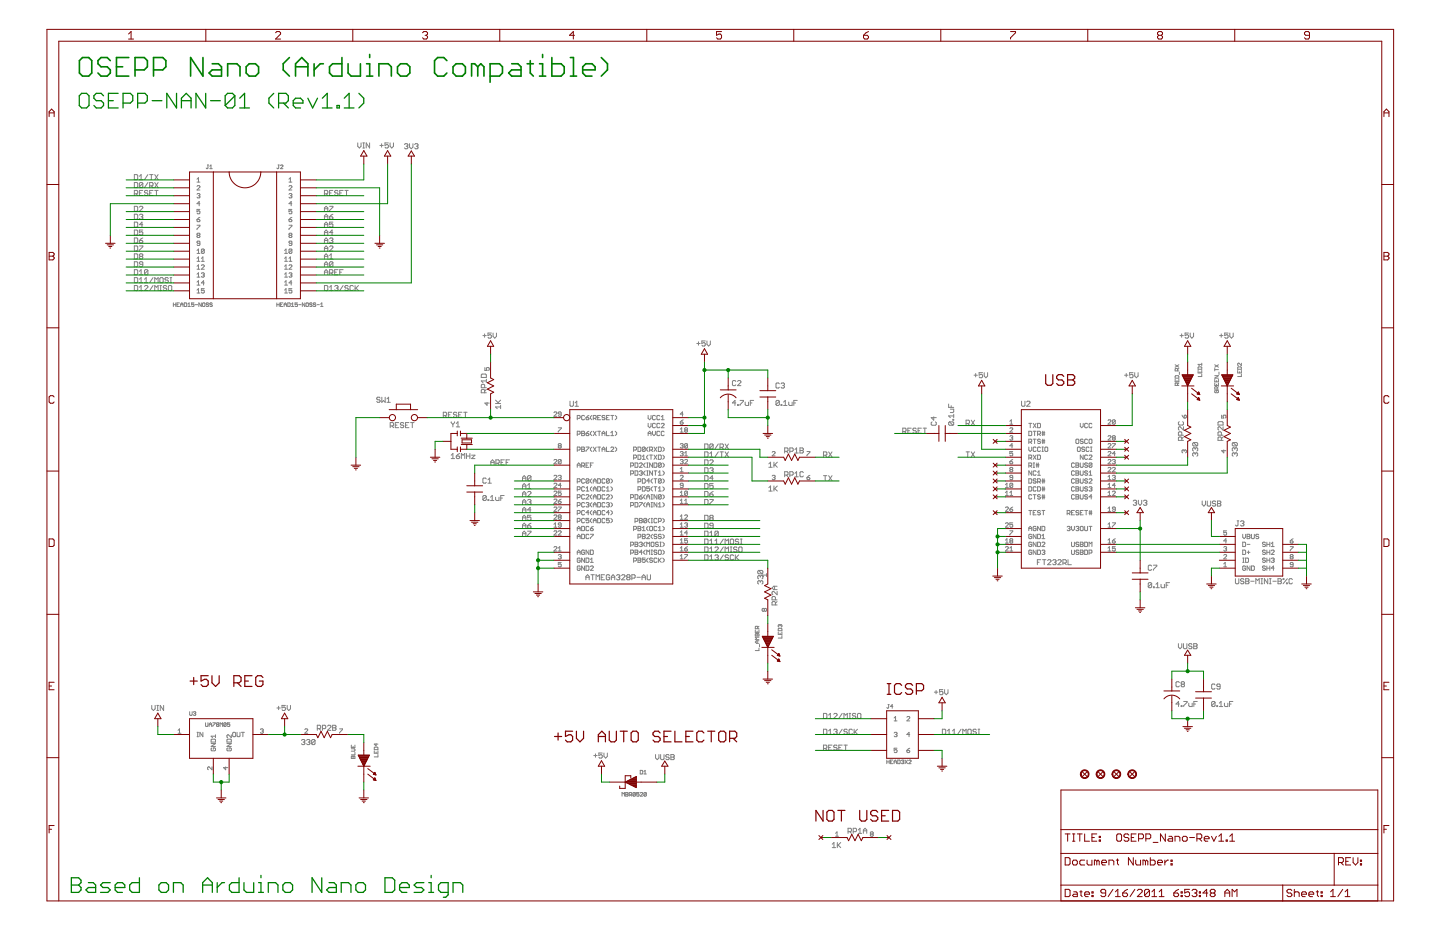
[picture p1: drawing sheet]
<svg xmlns="http://www.w3.org/2000/svg" width="432mm" height="279mm" viewBox="0 0 432 279" stroke-linecap="round" stroke-linejoin="round" font-family="sans-serif">
<g fill="#808080" stroke="#808080" stroke-width=".3">
<path d="M175.7 172.8v1z"/>
<path d="M175.7 172.8l.5-.5z"/>
<path d="M176.2 172.3l.5 .5z"/>
<path d="M176.7 172.8v1z"/>
<path d="M175.7 173.1h1z"/>
<path d="M177.7 172.3v1.5z"/>
<path d="M177.2 172.3h1z"/>
<path d="M178.7 172.3v1.5z"/>
<path d="M178.7 172.3l.5 .5z"/>
<path d="M179.2 172.8l.5-.5z"/>
<path d="M179.7 172.3v1.5z"/>
<path d="M180.3 172.3h1z"/>
<path d="M180.3 172.3v1.5z"/>
<path d="M180.3 173.8h1z"/>
<path d="M180.3 173.1h.5z"/>
<path d="M182.6 172.3l.2 .3z"/>
<path d="M182.1 172.3h.5z"/>
<path d="M182.1 172.3l-.3 .3z"/>
<path d="M181.8 172.6v1z"/>
<path d="M181.8 173.6l.3 .2z"/>
<path d="M182.1 173.8h.5z"/>
<path d="M182.8 173.6l-.2 .2z"/>
<path d="M182.8 173.1v.5z"/>
<path d="M182.3 173.1h.5z"/>
<path d="M183.3 172.8v1z"/>
<path d="M183.3 172.8l.5-.5z"/>
<path d="M183.8 172.3l.5 .5z"/>
<path d="M184.3 172.8v1z"/>
<path d="M183.3 173.1h1z"/>
<path d="M184.9 172.6l.2-.3z"/>
<path d="M185.1 172.3h.5z"/>
<path d="M185.6 172.3l.3 .3z"/>
<path d="M185.9 172.6v.2z"/>
<path d="M185.9 172.8l-.3 .3z"/>
<path d="M185.4 173.1h.2z"/>
<path d="M185.6 173.1l.3 .2z"/>
<path d="M185.9 173.3v.3z"/>
<path d="M185.9 173.6l-.3 .2z"/>
<path d="M185.1 173.8h.5z"/>
<path d="M184.9 173.6l.2 .2z"/>
<path d="M186.4 173.8h1z"/>
<path d="M186.4 173.8l1-1z"/>
<path d="M187.4 172.6v.2z"/>
<path d="M187.2 172.3l.2 .3z"/>
<path d="M186.6 172.3h.6z"/>
<path d="M186.6 172.3l-.2 .3z"/>
<path d="M187.9 172.6l.3-.3z"/>
<path d="M188.2 172.3h.5z"/>
<path d="M188.7 172.3l.2 .3z"/>
<path d="M188.9 172.6v.2z"/>
<path d="M188.9 172.8l-.2 .3z"/>
<path d="M188.7 173.1l.2 .2z"/>
<path d="M188.9 173.3v.3z"/>
<path d="M188.9 173.6l-.2 .2z"/>
<path d="M188.2 173.8h.5z"/>
<path d="M187.9 173.6l.3 .2z"/>
<path d="M187.9 173.3v.3z"/>
<path d="M187.9 173.3l.3-.2z"/>
<path d="M187.9 172.8l.3 .3z"/>
<path d="M187.9 172.6v.2z"/>
<path d="M188.2 173.1h.5z"/>
<path d="M189.5 172.3v1.5z"/>
<path d="M189.5 172.3h.7z"/>
<path d="M190.2 172.3l.3 .3z"/>
<path d="M190.5 172.6v.5z"/>
<path d="M190.5 173.1l-.3 .2z"/>
<path d="M189.5 173.3h.7z"/>
<path d="M191 173.1h1z"/>
<path d="M192.5 172.8v1z"/>
<path d="M192.5 172.8l.5-.5z"/>
<path d="M193 172.3l.5 .5z"/>
<path d="M193.5 172.8v1z"/>
<path d="M192.5 173.1h1z"/>
<path d="M194.1 172.3v1.3z"/>
<path d="M194.1 173.6l.2 .2z"/>
<path d="M194.3 173.8h.5z"/>
<path d="M194.8 173.8l.3-.2z"/>
<path d="M195.1 172.3v1.3z"/>
<path d="M113.9 43.6h1z"/>
<path d="M114.4 43.1v1z"/>
<path d="M115.4 42.8h1.1z"/>
<path d="M115.4 42.8v.8z"/>
<path d="M115.4 43.6l.6-.3z"/>
<path d="M116 43.3h.2z"/>
<path d="M116.2 43.3l.3 .3z"/>
<path d="M116.5 43.6v.5z"/>
<path d="M116.5 44.1l-.3 .3z"/>
<path d="M115.7 44.4h.5z"/>
<path d="M115.4 44.1l.3 .3z"/>
<path d="M117 42.8v1.1z"/>
<path d="M117 43.9l.5 .5z"/>
<path d="M118 43.9l-.5 .5z"/>
<path d="M118 42.8v1.1z"/>
<path d="M107.3 42.8v1.1z"/>
<path d="M107.3 43.9l.5 .5z"/>
<path d="M107.8 44.4l.5-.5z"/>
<path d="M108.3 42.8v1.1z"/>
<path d="M108.8 44.4h.5z"/>
<path d="M109.1 42.8v1.6z"/>
<path d="M108.8 42.8h.5z"/>
<path d="M109.8 42.8v1.6z"/>
<path d="M109.8 42.8l1 1.6z"/>
<path d="M110.8 42.8v1.6z"/>
<path d="M121.3 43.3l.2-.2z"/>
<path d="M121.5 43.1h.5z"/>
<path d="M122 43.1l.3 .2z"/>
<path d="M122.3 43.3v.3z"/>
<path d="M122.3 43.6l-.3 .2z"/>
<path d="M121.8 43.8h.2z"/>
<path d="M122 43.8l.3 .3z"/>
<path d="M122.3 44.1v.2z"/>
<path d="M122.3 44.3l-.3 .3z"/>
<path d="M121.5 44.6h.5z"/>
<path d="M121.3 44.3l.2 .3z"/>
<path d="M122.8 43.1v1z"/>
<path d="M122.8 44.1l.5 .5z"/>
<path d="M123.3 44.6l.5-.5z"/>
<path d="M123.8 43.1v1z"/>
<path d="M124.3 43.3l.3-.2z"/>
<path d="M124.6 43.1h.5z"/>
<path d="M125.1 43.1l.2 .2z"/>
<path d="M125.3 43.3v.3z"/>
<path d="M125.3 43.6l-.2 .2z"/>
<path d="M124.8 43.8h.3z"/>
<path d="M125.1 43.8l.2 .3z"/>
<path d="M125.3 44.1v.2z"/>
<path d="M125.3 44.3l-.2 .3z"/>
<path d="M124.6 44.6h.5z"/>
<path d="M124.3 44.3l.3 .3z"/>
<path d="M208.9 103h1.1z"/>
<path d="M209.4 102.5v1z"/>
<path d="M210.5 102.2h1z"/>
<path d="M210.5 102.2v.8z"/>
<path d="M210.5 103l.5-.3z"/>
<path d="M211 102.7h.2z"/>
<path d="M211.2 102.7l.3 .3z"/>
<path d="M211.5 103v.5z"/>
<path d="M211.5 103.5l-.3 .2z"/>
<path d="M210.7 103.7h.5z"/>
<path d="M210.5 103.5l.2 .2z"/>
<path d="M212 102.2v1z"/>
<path d="M212 103.2l.5 .5z"/>
<path d="M212.5 103.7l.5-.5z"/>
<path d="M213 102.2v1z"/>
<path d="M144.8 148.8v1z"/>
<path d="M144.8 148.8l.3-.3z"/>
<path d="M145.1 148.5h.5z"/>
<path d="M145.6 148.5l.2 .3z"/>
<path d="M145.8 148.8v1z"/>
<path d="M145.8 149.8l-.2 .3z"/>
<path d="M145.1 150.1h.5z"/>
<path d="M144.8 149.8l.3 .3z"/>
<path d="M144.8 149.8l1-1z"/>
<path d="M146.3 149.8v.3z"/>
<path d="M146.3 149.8h.3z"/>
<path d="M146.6 149.8v.3z"/>
<path d="M146.3 150.1h.3z"/>
<path d="M147.1 149.1l.5-.6z"/>
<path d="M147.6 148.5v1.6z"/>
<path d="M147.1 150.1h1z"/>
<path d="M148.6 149.1v.7z"/>
<path d="M148.6 149.8l.3 .3z"/>
<path d="M148.9 150.1h.7z"/>
<path d="M149.6 149.1v1z"/>
<path d="M150.2 148.5v1.6z"/>
<path d="M150.2 148.5h1z"/>
<path d="M150.2 149.3h.5z"/>
<path d="M232.7 120.3v1z"/>
<path d="M232.7 120.3l.2-.3z"/>
<path d="M232.9 120h.5z"/>
<path d="M233.4 120l.3 .3z"/>
<path d="M233.7 120.3v1z"/>
<path d="M233.7 121.3l-.3 .3z"/>
<path d="M232.9 121.6h.5z"/>
<path d="M232.7 121.3l.2 .3z"/>
<path d="M232.7 121.3l1-1z"/>
<path d="M234.2 121.3v.3z"/>
<path d="M234.2 121.3h.3z"/>
<path d="M234.5 121.3v.3z"/>
<path d="M234.2 121.6h.3z"/>
<path d="M235 120.5l.5-.5z"/>
<path d="M235.5 120v1.6z"/>
<path d="M235 121.6h1z"/>
<path d="M236.5 120.5v.8z"/>
<path d="M236.5 121.3l.3 .3z"/>
<path d="M236.8 121.6h.7z"/>
<path d="M237.5 120.5v1.1z"/>
<path d="M238 120v1.6z"/>
<path d="M238 120h1.1z"/>
<path d="M238 120.8h.5z"/>
<path d="M284.7 127.5h1z"/>
<path d="M284.5 127.2l.2 .3z"/>
<path d="M284.5 126.7v.5z"/>
<path d="M284.5 126.7l.2-.2z"/>
<path d="M284.7 126.5h1z"/>
<path d="M285.7 126.5l.3 .2z"/>
<path d="M286 126.7v.5z"/>
<path d="M286 127.2l-.3 .3z"/>
<path d="M284.7 126.5l1 1z"/>
<path d="M285.7 126h.3z"/>
<path d="M285.7 125.7v.3z"/>
<path d="M285.7 125.7h.3z"/>
<path d="M286 125.7v.3z"/>
<path d="M284.5 124.7l.5 .5z"/>
<path d="M284.5 124.7h1.5z"/>
<path d="M286 124.2v1z"/>
<path d="M285 123.7h.7z"/>
<path d="M285.7 123.7l.3-.3z"/>
<path d="M286 122.7v.7z"/>
<path d="M285 122.7h1z"/>
<path d="M284.5 122.1h1.5z"/>
<path d="M284.5 121.1v1z"/>
<path d="M285.2 121.6v.5z"/>
<path d="M220.4 120v1.6z"/>
<path d="M220.4 120l-.8 .8z"/>
<path d="M219.6 120.8h1z"/>
<path d="M221.1 121.3v.3z"/>
<path d="M221.1 121.3h.3z"/>
<path d="M221.4 121.3v.3z"/>
<path d="M221.1 121.6h.3z"/>
<path d="M221.9 120h1z"/>
<path d="M222.9 120v.3z"/>
<path d="M222.9 120.3l-1 1z"/>
<path d="M221.9 121.3v.3z"/>
<path d="M223.5 120.5v.8z"/>
<path d="M223.5 121.3l.2 .3z"/>
<path d="M223.7 121.6h.8z"/>
<path d="M224.5 120.5v1.1z"/>
<path d="M225 120v1.6z"/>
<path d="M225 120h1z"/>
<path d="M225 120.8h.5z"/>
<path d="M353.4 210.3v1.5z"/>
<path d="M353.4 210.3l-.8 .8z"/>
<path d="M352.6 211.1h1.1z"/>
<path d="M354.2 211.6v.2z"/>
<path d="M354.2 211.6h.2z"/>
<path d="M354.4 211.6v.2z"/>
<path d="M354.2 211.8h.2z"/>
<path d="M354.9 210.3h1.1z"/>
<path d="M356 210.3v.2z"/>
<path d="M356 210.5l-1.1 1.1z"/>
<path d="M354.9 211.6v.2z"/>
<path d="M356.5 210.8v.8z"/>
<path d="M356.5 211.6l.2 .2z"/>
<path d="M356.7 211.8h.8z"/>
<path d="M357.5 210.8v1z"/>
<path d="M358 210.3v1.5z"/>
<path d="M358 210.3h1z"/>
<path d="M358 211.1h.5z"/>
<path d="M344.3 174.9v1z"/>
<path d="M344.3 174.9l.3-.2z"/>
<path d="M344.6 174.7h.5z"/>
<path d="M345.1 174.7l.2 .2z"/>
<path d="M345.3 174.9v1z"/>
<path d="M345.3 175.9l-.2 .3z"/>
<path d="M344.6 176.2h.5z"/>
<path d="M344.3 175.9l.3 .3z"/>
<path d="M344.3 175.9l1-1z"/>
<path d="M345.9 175.9v.3z"/>
<path d="M345.9 175.9h.2z"/>
<path d="M346.1 175.9v.3z"/>
<path d="M345.9 176.2h.2z"/>
<path d="M346.6 175.2l.5-.5z"/>
<path d="M347.1 174.7v1.5z"/>
<path d="M346.6 176.2h1z"/>
<path d="M348.1 175.2v.7z"/>
<path d="M348.1 175.9l.3 .3z"/>
<path d="M348.4 176.2h.8z"/>
<path d="M349.2 175.2v1z"/>
<path d="M349.7 174.7v1.5z"/>
<path d="M349.7 174.7h1z"/>
<path d="M349.7 175.4h.5z"/>
<path d="M363.3 210.5v1.1z"/>
<path d="M363.3 210.5l.3-.2z"/>
<path d="M363.6 210.3h.5z"/>
<path d="M364.1 210.3l.2 .2z"/>
<path d="M364.3 210.5v1.1z"/>
<path d="M364.3 211.6l-.2 .2z"/>
<path d="M363.6 211.8h.5z"/>
<path d="M363.3 211.6l.3 .2z"/>
<path d="M363.3 211.6l1-1.1z"/>
<path d="M364.9 211.6v.2z"/>
<path d="M364.9 211.6h.2z"/>
<path d="M365.1 211.6v.2z"/>
<path d="M364.9 211.8h.2z"/>
<path d="M365.6 210.8l.5-.5z"/>
<path d="M366.1 210.3v1.5z"/>
<path d="M365.6 211.8h1z"/>
<path d="M367.2 210.8v.8z"/>
<path d="M367.2 211.6l.2 .2z"/>
<path d="M367.4 211.8h.8z"/>
<path d="M368.2 210.8v1z"/>
<path d="M368.7 210.3v1.5z"/>
<path d="M368.7 210.3h1z"/>
<path d="M368.7 211.1h.5z"/>
<path d="M61.6 216.7v.9z"/>
<path d="M61.6 217.6l.2 .2z"/>
<path d="M61.8 217.8h.4z"/>
<path d="M62.4 217.6l-.2 .2z"/>
<path d="M62.4 216.7v.9z"/>
<path d="M62.7 217v.8z"/>
<path d="M62.7 217l.4-.3z"/>
<path d="M63.1 216.7l.4 .3z"/>
<path d="M63.5 217v.8z"/>
<path d="M62.7 217.2h.8z"/>
<path d="M63.8 216.7h.7z"/>
<path d="M64.5 216.7v.2z"/>
<path d="M64.5 216.9l-.7 .7z"/>
<path d="M63.8 217.6v.2z"/>
<path d="M65.1 216.7l-.2 .2z"/>
<path d="M65.1 216.7h.4z"/>
<path d="M65.5 216.7l.1 .2z"/>
<path d="M65.6 216.9v.1z"/>
<path d="M65.6 217l-.1 .2z"/>
<path d="M65.5 217.2l.1 .2z"/>
<path d="M65.6 217.4v.2z"/>
<path d="M65.6 217.6l-.1 .2z"/>
<path d="M65.1 217.8h.4z"/>
<path d="M64.9 217.6l.2 .2z"/>
<path d="M64.9 217.4v.2z"/>
<path d="M65.1 217.2l-.2 .2z"/>
<path d="M64.9 217l.2 .2z"/>
<path d="M64.9 216.9v.1z"/>
<path d="M65.1 217.2h.4z"/>
<path d="M66 216.7v1.1z"/>
<path d="M66 216.7l.4 .3z"/>
<path d="M66.4 217l.3-.3z"/>
<path d="M66.7 216.7v1.1z"/>
<path d="M67.1 216.9v.7z"/>
<path d="M67.1 216.9l.2-.2z"/>
<path d="M67.3 216.7h.3z"/>
<path d="M67.6 216.7l.2 .2z"/>
<path d="M67.8 216.9v.7z"/>
<path d="M67.8 217.6l-.2 .2z"/>
<path d="M67.3 217.8h.3z"/>
<path d="M67.1 217.6l.2 .2z"/>
<path d="M67.1 217.6l.7-.7z"/>
<path d="M68.2 216.7h.7z"/>
<path d="M68.2 216.7v.5z"/>
<path d="M68.2 217.2l.4-.2z"/>
<path d="M68.6 217h.1z"/>
<path d="M68.7 217l.2 .2z"/>
<path d="M68.9 217.2v.4z"/>
<path d="M68.9 217.6l-.2 .2z"/>
<path d="M68.4 217.8h.3z"/>
<path d="M68.2 217.6l.2 .2z"/>
<path d="M83 212.2h1.1z"/>
<path d="M83.5 211.7v1z"/>
<path d="M84.6 211.5h1z"/>
<path d="M84.6 211.5v.7z"/>
<path d="M84.6 212.2l.5-.2z"/>
<path d="M85.1 212h.2z"/>
<path d="M85.3 212l.3 .2z"/>
<path d="M85.6 212.2v.5z"/>
<path d="M85.3 213l.3-.3z"/>
<path d="M84.8 213h.5z"/>
<path d="M84.6 212.7l.2 .3z"/>
<path d="M86.1 211.5v1z"/>
<path d="M86.1 212.5l.5 .5z"/>
<path d="M86.6 213l.5-.5z"/>
<path d="M87.1 211.5v1z"/>
<path d="M45.5 211.5v1z"/>
<path d="M45.5 212.5l.5 .5z"/>
<path d="M46 213l.5-.5z"/>
<path d="M46.5 211.5v1z"/>
<path d="M47 213h.5z"/>
<path d="M47.3 211.5v1.5z"/>
<path d="M47 211.5h.5z"/>
<path d="M48 211.5v1.5z"/>
<path d="M48 211.5l1.1 1.5z"/>
<path d="M49.1 211.5v1.5z"/>
<path d="M352.4 115.5h1.1z"/>
<path d="M352.4 115v.5z"/>
<path d="M352.6 114.8l-.2 .2z"/>
<path d="M352.6 114.8h.3z"/>
<path d="M352.9 114.8l.2 .2z"/>
<path d="M353.1 115v.5z"/>
<path d="M353.1 115.2l.4-.4z"/>
<path d="M352.4 113.7v.8z"/>
<path d="M352.4 114.5h1.1z"/>
<path d="M353.5 113.7v.8z"/>
<path d="M352.9 114.1v.4z"/>
<path d="M352.4 113.4h1.1z"/>
<path d="M353.5 112.8v.6z"/>
<path d="M353.3 112.6l.2 .2z"/>
<path d="M352.6 112.6h.7z"/>
<path d="M352.6 112.6l-.2 .2z"/>
<path d="M352.4 112.8v.6z"/>
<path d="M353.7 111.5v.8z"/>
<path d="M352.4 111.2h1.1z"/>
<path d="M352.4 110.6v.6z"/>
<path d="M352.6 110.4l-.2 .2z"/>
<path d="M352.6 110.4h.3z"/>
<path d="M352.9 110.4l.2 .2z"/>
<path d="M353.1 110.6v.6z"/>
<path d="M353.1 110.8l.4-.4z"/>
<path d="M352.4 110.1l1.1-.8z"/>
<path d="M352.4 109.3l1.1 .8z"/>
<path d="M364.4 117l-.1 .2z"/>
<path d="M364.3 117.2v.4z"/>
<path d="M364.3 117.6l.1 .1z"/>
<path d="M364.4 117.7h.8z"/>
<path d="M365.2 117.7l.2-.1z"/>
<path d="M365.4 117.2v.4z"/>
<path d="M365.2 117l.2 .2z"/>
<path d="M364.8 117h.4z"/>
<path d="M364.8 117v.4z"/>
<path d="M364.3 116.6h1.1z"/>
<path d="M364.3 116.1v.5z"/>
<path d="M364.3 116.1l.1-.2z"/>
<path d="M364.4 115.9h.4z"/>
<path d="M364.8 115.9l.2 .2z"/>
<path d="M365 116.1v.5z"/>
<path d="M365 116.3l.4-.4z"/>
<path d="M364.3 114.8v.7z"/>
<path d="M364.3 115.5h1.1z"/>
<path d="M365.4 114.8v.7z"/>
<path d="M364.8 115.2v.3z"/>
<path d="M364.3 113.7v.8z"/>
<path d="M364.3 114.5h1.1z"/>
<path d="M365.4 113.7v.8z"/>
<path d="M364.8 114.1v.4z"/>
<path d="M364.3 113.4h1.1z"/>
<path d="M364.3 113.4l1.1-.8z"/>
<path d="M364.3 112.6h1.1z"/>
<path d="M365.5 111.5v.8z"/>
<path d="M364.3 110.8h1.1z"/>
<path d="M364.3 110.4v.8z"/>
<path d="M364.3 110.1l1.1-.8z"/>
<path d="M364.3 109.3l1.1 .8z"/>
<path d="M226.5 195h1.1z"/>
<path d="M227.6 194.3v.7z"/>
<path d="M227.8 193.2v.7z"/>
<path d="M226.8 192.8h.8z"/>
<path d="M226.5 192.5l.3 .3z"/>
<path d="M226.8 192.1l-.3 .4z"/>
<path d="M226.8 192.1h.8z"/>
<path d="M227 192.1v.7z"/>
<path d="M226.5 191.7h1.1z"/>
<path d="M226.5 191.7l.3-.3z"/>
<path d="M226.5 191l.3 .4z"/>
<path d="M226.5 191h1.1z"/>
<path d="M226.5 190.6h1.1z"/>
<path d="M226.5 190.1v.5z"/>
<path d="M226.5 190.1l.2-.2z"/>
<path d="M226.7 189.9h.1z"/>
<path d="M226.8 189.9l.2 .2z"/>
<path d="M227.2 189.9l-.2 .2z"/>
<path d="M227.2 189.9h.2z"/>
<path d="M227.4 189.9l.2 .2z"/>
<path d="M227.6 190.1v.5z"/>
<path d="M227 190.1v.5z"/>
<path d="M226.5 188.8v.8z"/>
<path d="M226.5 189.6h1.1z"/>
<path d="M227.6 188.8v.8z"/>
<path d="M227 189.2v.4z"/>
<path d="M226.5 188.5h1.1z"/>
<path d="M226.5 187.9v.6z"/>
<path d="M226.5 187.9l.2-.2z"/>
<path d="M226.7 187.7h.3z"/>
<path d="M227 187.7l.2 .2z"/>
<path d="M227.2 187.9v.6z"/>
<path d="M227.2 188.1l.4-.4z"/>
<path d="M105.3 227.4h1.1z"/>
<path d="M105.3 226.8v.6z"/>
<path d="M105.5 226.7l-.2 .1z"/>
<path d="M105.5 226.7h.2z"/>
<path d="M105.7 226.7l.2 .1z"/>
<path d="M106.1 226.7l-.2 .1z"/>
<path d="M106.1 226.7h.2z"/>
<path d="M106.3 226.7l.1 .1z"/>
<path d="M106.4 226.8v.6z"/>
<path d="M105.9 226.8v.6z"/>
<path d="M105.3 226.3h1.1z"/>
<path d="M106.4 225.6v.7z"/>
<path d="M105.3 225.2h1z"/>
<path d="M106.3 225.2l.1-.2z"/>
<path d="M106.4 224.6v.4z"/>
<path d="M106.3 224.5l.1 .1z"/>
<path d="M105.3 224.5h1z"/>
<path d="M105.3 223.4v.7z"/>
<path d="M105.3 224.1h1.1z"/>
<path d="M106.4 223.4v.7z"/>
<path d="M105.9 223.7v.4z"/>
<path d="M186.5 237.6v1.1z"/>
<path d="M186.5 237.6l.4 .4z"/>
<path d="M186.9 238l.4-.4z"/>
<path d="M187.3 237.6v1.1z"/>
<path d="M187.6 237.6v1.1z"/>
<path d="M187.6 237.6h.6z"/>
<path d="M188.2 237.6l.1 .2z"/>
<path d="M188.3 237.8v.2z"/>
<path d="M188.3 238l-.1 .1z"/>
<path d="M188.2 238.1l.1 .2z"/>
<path d="M188.3 238.3v.2z"/>
<path d="M188.3 238.5l-.1 .2z"/>
<path d="M187.6 238.7h.6z"/>
<path d="M187.6 238.1h.6z"/>
<path d="M188.7 237.6v1.1z"/>
<path d="M188.7 237.6h.6z"/>
<path d="M189.3 237.6l.1 .2z"/>
<path d="M189.4 237.8v.3z"/>
<path d="M189.3 238.3l.1-.2z"/>
<path d="M188.7 238.3h.6z"/>
<path d="M189.1 238.3l.3 .4z"/>
<path d="M189.8 237.8v.7z"/>
<path d="M189.8 237.8l.2-.2z"/>
<path d="M190 237.6h.4z"/>
<path d="M190.4 237.6l.1 .2z"/>
<path d="M190.5 237.8v.7z"/>
<path d="M190.4 238.7l.1-.2z"/>
<path d="M190 238.7h.4z"/>
<path d="M189.8 238.5l.2 .2z"/>
<path d="M189.8 238.5l.7-.7z"/>
<path d="M190.9 237.6h.7z"/>
<path d="M190.9 237.6v.5z"/>
<path d="M190.9 238.1l.4-.1z"/>
<path d="M191.3 238h.2z"/>
<path d="M191.5 238l.1 .1z"/>
<path d="M191.6 238.1v.4z"/>
<path d="M191.6 238.5l-.1 .2z"/>
<path d="M191.1 238.7h.4z"/>
<path d="M190.9 238.5l.2 .2z"/>
<path d="M192 238.7h.7z"/>
<path d="M192 238.7l.7-.7z"/>
<path d="M192.7 237.8v.2z"/>
<path d="M192.5 237.6l.2 .2z"/>
<path d="M192.2 237.6h.3z"/>
<path d="M192 237.8l.2-.2z"/>
<path d="M193.1 237.8v.7z"/>
<path d="M193.1 237.8l.2-.2z"/>
<path d="M193.3 237.6h.3z"/>
<path d="M193.6 237.6l.2 .2z"/>
<path d="M193.8 237.8v.7z"/>
<path d="M193.6 238.7l.2-.2z"/>
<path d="M193.3 238.7h.3z"/>
<path d="M193.1 238.5l.2 .2z"/>
<path d="M193.1 238.5l.7-.7z"/>
<path d="M178.1 226.5h1z"/>
<path d="M178.6 226v1z"/>
<path d="M179.6 225.7h1z"/>
<path d="M179.6 225.7v.8z"/>
<path d="M179.6 226.5l.5-.2z"/>
<path d="M180.1 226.3h.2z"/>
<path d="M180.3 226.3l.3 .2z"/>
<path d="M180.6 226.5v.5z"/>
<path d="M180.6 227l-.3 .3z"/>
<path d="M179.8 227.3h.5z"/>
<path d="M179.6 227l.2 .3z"/>
<path d="M181.1 225.7v1.1z"/>
<path d="M181.1 226.8l.5 .5z"/>
<path d="M181.6 227.3l.5-.5z"/>
<path d="M182.1 225.7v1.1z"/>
<path d="M196.6 226.2v1z"/>
<path d="M196.6 227.2l.5 .5z"/>
<path d="M197.1 227.7l.5-.5z"/>
<path d="M197.6 226.2v1z"/>
<path d="M198.1 226.2v1.3z"/>
<path d="M198.1 227.5l.3 .2z"/>
<path d="M198.4 227.7h.5z"/>
<path d="M198.9 227.7l.2-.2z"/>
<path d="M199.1 226.2v1.3z"/>
<path d="M200.4 226.2l.3 .3z"/>
<path d="M199.9 226.2h.5z"/>
<path d="M199.6 226.5l.3-.3z"/>
<path d="M199.6 226.5v.2z"/>
<path d="M199.6 226.7l.3 .3z"/>
<path d="M199.9 227h.5z"/>
<path d="M200.4 227l.3 .2z"/>
<path d="M200.7 227.2v.3z"/>
<path d="M200.4 227.7l.3-.2z"/>
<path d="M199.9 227.7h.5z"/>
<path d="M199.6 227.5l.3 .2z"/>
<path d="M201.2 226.2v1.5z"/>
<path d="M201.2 226.2h.7z"/>
<path d="M201.9 226.2l.3 .3z"/>
<path d="M202.2 226.5v.2z"/>
<path d="M202.2 226.7l-.3 .3z"/>
<path d="M201.9 227l.3 .2z"/>
<path d="M202.2 227.2v.3z"/>
<path d="M202.2 227.5l-.3 .2z"/>
<path d="M201.2 227.7h.7z"/>
<path d="M201.2 227h.7z"/>
<path d="M353.4 193v1z"/>
<path d="M353.4 194l.5 .5z"/>
<path d="M353.9 194.5l.5-.5z"/>
<path d="M354.4 193v1z"/>
<path d="M354.9 193v1.2z"/>
<path d="M354.9 194.2l.2 .3z"/>
<path d="M355.1 194.5h.5z"/>
<path d="M355.6 194.5l.3-.3z"/>
<path d="M355.9 193v1.2z"/>
<path d="M357.2 193l.2 .2z"/>
<path d="M356.7 193h.5z"/>
<path d="M356.7 193l-.3 .2z"/>
<path d="M356.4 193.2v.3z"/>
<path d="M356.4 193.5l.3 .2z"/>
<path d="M356.7 193.7h.5z"/>
<path d="M357.2 193.7l.2 .3z"/>
<path d="M357.4 194v.2z"/>
<path d="M357.4 194.2l-.2 .3z"/>
<path d="M356.7 194.5h.5z"/>
<path d="M356.4 194.2l.3 .3z"/>
<path d="M357.9 193v1.5z"/>
<path d="M357.9 193h.8z"/>
<path d="M358.7 193l.3 .2z"/>
<path d="M359 193.2v.3z"/>
<path d="M359 193.5l-.3 .2z"/>
<path d="M358.7 193.7l.3 .3z"/>
<path d="M359 194v.2z"/>
<path d="M359 194.2l-.3 .3z"/>
<path d="M357.9 194.5h.8z"/>
<path d="M357.9 193.7h.8z"/>
<path d="M280.2 207.5h1z"/>
<path d="M280.7 207v1z"/>
<path d="M281.7 206.7h1z"/>
<path d="M281.7 206.7v.8z"/>
<path d="M281.7 207.5l.5-.3z"/>
<path d="M282.2 207.2h.3z"/>
<path d="M282.5 207.2l.2 .3z"/>
<path d="M282.7 207.5v.5z"/>
<path d="M282.7 208l-.2 .3z"/>
<path d="M282 208.3h.5z"/>
<path d="M281.7 208l.3 .3z"/>
<path d="M283.3 206.7v1.1z"/>
<path d="M283.3 207.8l.5 .5z"/>
<path d="M284.3 207.8l-.5 .5z"/>
<path d="M284.3 206.7v1.1z"/>
<path d="M339.8 150.2l.3-.2z"/>
<path d="M340.1 150h.5z"/>
<path d="M340.6 150l.2 .2z"/>
<path d="M340.8 150.2v.3z"/>
<path d="M340.8 150.5l-.2 .2z"/>
<path d="M340.3 150.7h.3z"/>
<path d="M340.6 150.7l.2 .3z"/>
<path d="M340.8 151v.2z"/>
<path d="M340.8 151.2l-.2 .3z"/>
<path d="M340.1 151.5h.5z"/>
<path d="M339.8 151.2l.3 .3z"/>
<path d="M341.4 150v1z"/>
<path d="M341.4 151l.5 .5z"/>
<path d="M342.3 151l-.4 .5z"/>
<path d="M342.3 150v1z"/>
<path d="M343.1 150l-.2 .2z"/>
<path d="M343.1 150h.5z"/>
<path d="M343.6 150l.3 .2z"/>
<path d="M343.9 150.2v.3z"/>
<path d="M343.6 150.7l.3-.2z"/>
<path d="M343.4 150.7h.2z"/>
<path d="M343.6 150.7l.3 .3z"/>
<path d="M343.9 151v.2z"/>
<path d="M343.9 151.2l-.3 .3z"/>
<path d="M343.1 151.5h.5z"/>
<path d="M342.9 151.2l.2 .3z"/>
<path d="M117 126.7v1.5z"/>
<path d="M117 126.7h.8z"/>
<path d="M117.8 126.7l.2 .2z"/>
<path d="M118 126.9v.5z"/>
<path d="M118 127.4l-.2 .3z"/>
<path d="M117 127.7h.8z"/>
<path d="M117.5 127.7l.5 .5z"/>
<path d="M118.5 126.7h1z"/>
<path d="M118.5 126.7v1.5z"/>
<path d="M118.5 128.2h1z"/>
<path d="M118.5 127.4h.5z"/>
<path d="M120.8 126.7l.3 .2z"/>
<path d="M120.3 126.7h.5z"/>
<path d="M120.3 126.7l-.2 .2z"/>
<path d="M120.1 126.9v.3z"/>
<path d="M120.1 127.2l.2 .2z"/>
<path d="M120.3 127.4h.5z"/>
<path d="M120.8 127.4l.3 .3z"/>
<path d="M121.1 127.7v.3z"/>
<path d="M121.1 128l-.3 .2z"/>
<path d="M120.3 128.2h.5z"/>
<path d="M120.1 128l.2 .2z"/>
<path d="M121.6 126.7h1z"/>
<path d="M121.6 126.7v1.5z"/>
<path d="M121.6 128.2h1z"/>
<path d="M121.6 127.4h.5z"/>
<path d="M123.6 126.7v1.5z"/>
<path d="M123.1 126.7h1z"/>
<path d="M360.5 150.2v1z"/>
<path d="M360.5 151.2l.5 .5z"/>
<path d="M361.5 151.2l-.5 .5z"/>
<path d="M361.5 150.2v1z"/>
<path d="M362 150.2v1.3z"/>
<path d="M362 151.5l.3 .2z"/>
<path d="M362.3 151.7h.5z"/>
<path d="M362.8 151.7l.2-.2z"/>
<path d="M363 150.2v1.3z"/>
<path d="M364.3 150.2l.3 .3z"/>
<path d="M363.8 150.2h.5z"/>
<path d="M363.8 150.2l-.3 .3z"/>
<path d="M363.5 150.5v.2z"/>
<path d="M363.5 150.7l.3 .3z"/>
<path d="M363.8 151h.5z"/>
<path d="M364.3 151l.3 .2z"/>
<path d="M364.6 151.2v.3z"/>
<path d="M364.6 151.5l-.3 .2z"/>
<path d="M363.8 151.7h.5z"/>
<path d="M363.5 151.5l.3 .2z"/>
<path d="M365.1 150.2v1.5z"/>
<path d="M365.1 150.2h.7z"/>
<path d="M365.8 150.2l.3 .3z"/>
<path d="M366.1 150.5v.2z"/>
<path d="M366.1 150.7l-.3 .3z"/>
<path d="M365.8 151l.3 .2z"/>
<path d="M366.1 151.2v.3z"/>
<path d="M366.1 151.5l-.3 .2z"/>
<path d="M365.1 151.7h.7z"/>
<path d="M365.1 151h.7z"/>
<path d="M249.6 253.1l.5-.5z"/>
<path d="M250.1 252.6v1.5z"/>
<path d="M249.6 254.1h1z"/>
<path d="M251.1 252.6v1.5z"/>
<path d="M251.1 253.6l1-1z"/>
<path d="M251.3 253.3l.8 .8z"/>
<path d="M230.5 139.1l.6-.5z"/>
<path d="M231.1 138.6v1.5z"/>
<path d="M230.5 140.1h1.1z"/>
<path d="M232.1 138.6v1.5z"/>
<path d="M232.1 139.6l1-1z"/>
<path d="M232.3 139.3l.8 .8z"/>
<path d="M230.5 146.2l.6-.5z"/>
<path d="M231.1 145.7v1.5z"/>
<path d="M230.5 147.2h1.1z"/>
<path d="M232.1 145.7v1.5z"/>
<path d="M232.1 146.7l1-1z"/>
<path d="M232.3 146.5l.8 .7z"/>
<path d="M148.6 122l.5 .5z"/>
<path d="M148.6 122h1.5z"/>
<path d="M150.1 121.5v1z"/>
<path d="M148.6 121h1.5z"/>
<path d="M148.6 120l1 1z"/>
<path d="M150.1 120l-.7 .7z"/>
<path d="M227.2 174.8l.3 .3z"/>
<path d="M227.2 174.3v.5z"/>
<path d="M227.2 174.3l.3-.2z"/>
<path d="M227.5 174.1h.2z"/>
<path d="M227.7 174.1l.3 .2z"/>
<path d="M228 174.3v.3z"/>
<path d="M228 174.3l.2-.2z"/>
<path d="M228.2 174.1h.3z"/>
<path d="M228.5 174.1l.2 .2z"/>
<path d="M228.7 174.3v.5z"/>
<path d="M228.7 174.8l-.2 .3z"/>
<path d="M227.2 173.3l.3 .2z"/>
<path d="M227.2 172.8v.5z"/>
<path d="M227.2 172.8l.3-.3z"/>
<path d="M227.5 172.5h.2z"/>
<path d="M227.7 172.5l.3 .3z"/>
<path d="M228 172.8v.2z"/>
<path d="M228 172.8l.2-.3z"/>
<path d="M228.2 172.5h.3z"/>
<path d="M228.5 172.5l.2 .3z"/>
<path d="M228.7 172.8v.5z"/>
<path d="M228.7 173.3l-.2 .2z"/>
<path d="M227.5 172h1z"/>
<path d="M227.2 171.8l.3 .2z"/>
<path d="M227.2 171.3v.5z"/>
<path d="M227.2 171.3l.3-.3z"/>
<path d="M227.5 171h1z"/>
<path d="M228.5 171l.2 .3z"/>
<path d="M228.7 171.3v.5z"/>
<path d="M228.5 172l.2-.2z"/>
<path d="M227.5 171l1 1z"/>
<path d="M90.7 221.7l-.3 .3z"/>
<path d="M90.7 221.7h.5z"/>
<path d="M91.2 221.7l.2 .3z"/>
<path d="M91.4 222v.2z"/>
<path d="M91.4 222.2l-.2 .3z"/>
<path d="M90.9 222.5h.3z"/>
<path d="M91.2 222.5l.2 .2z"/>
<path d="M91.4 222.7v.3z"/>
<path d="M91.4 223l-.2 .2z"/>
<path d="M90.7 223.2h.5z"/>
<path d="M90.4 223l.3 .2z"/>
<path d="M92.2 221.7l-.3 .3z"/>
<path d="M92.2 221.7h.5z"/>
<path d="M92.7 221.7l.2 .3z"/>
<path d="M92.9 222v.2z"/>
<path d="M92.9 222.2l-.2 .3z"/>
<path d="M92.4 222.5h.3z"/>
<path d="M92.7 222.5l.2 .2z"/>
<path d="M92.9 222.7v.3z"/>
<path d="M92.9 223l-.2 .2z"/>
<path d="M92.2 223.2h.5z"/>
<path d="M91.9 223l.3 .2z"/>
<path d="M93.5 222v1z"/>
<path d="M93.5 222l.2-.3z"/>
<path d="M93.7 221.7h.5z"/>
<path d="M94.2 221.7l.3 .3z"/>
<path d="M94.5 222v1z"/>
<path d="M94.5 223l-.3 .2z"/>
<path d="M93.7 223.2h.5z"/>
<path d="M93.5 223l.2 .2z"/>
<path d="M93.5 223l1-1z"/>
<path d="M357.6 136.5l.3 .3z"/>
<path d="M357.6 136v.5z"/>
<path d="M357.6 136l.3-.3z"/>
<path d="M357.9 135.7h.2z"/>
<path d="M358.1 135.7l.3 .3z"/>
<path d="M358.4 136v.2z"/>
<path d="M358.4 136l.2-.3z"/>
<path d="M358.6 135.7h.3z"/>
<path d="M358.9 135.7l.3 .3z"/>
<path d="M359.2 136v.5z"/>
<path d="M359.2 136.5l-.3 .3z"/>
<path d="M357.6 135l.3 .2z"/>
<path d="M357.6 134.5v.5z"/>
<path d="M357.6 134.5l.3-.3z"/>
<path d="M357.9 134.2h.2z"/>
<path d="M358.1 134.2l.3 .3z"/>
<path d="M358.4 134.5v.2z"/>
<path d="M358.6 134.2l-.2 .3z"/>
<path d="M358.6 134.2h.3z"/>
<path d="M358.9 134.2l.3 .3z"/>
<path d="M359.2 134.5v.5z"/>
<path d="M359.2 135l-.3 .2z"/>
<path d="M357.9 133.7h1z"/>
<path d="M357.6 133.4l.3 .3z"/>
<path d="M357.6 132.9v.5z"/>
<path d="M357.6 132.9l.3-.2z"/>
<path d="M357.9 132.7h1z"/>
<path d="M358.9 132.7l.3 .2z"/>
<path d="M359.2 132.9v.5z"/>
<path d="M359.2 133.4l-.3 .3z"/>
<path d="M357.9 132.7l1 1z"/>
<path d="M369.5 136.5l.3 .3z"/>
<path d="M369.5 136v.5z"/>
<path d="M369.5 136l.3-.3z"/>
<path d="M369.8 135.7h.2z"/>
<path d="M370 135.7l.3 .3z"/>
<path d="M370.3 136v.2z"/>
<path d="M370.3 136l.2-.3z"/>
<path d="M370.5 135.7h.3z"/>
<path d="M370.8 135.7l.2 .3z"/>
<path d="M371 136v.5z"/>
<path d="M371 136.5l-.2 .3z"/>
<path d="M369.5 135l.3 .2z"/>
<path d="M369.5 134.5v.5z"/>
<path d="M369.8 134.2l-.3 .3z"/>
<path d="M369.8 134.2h.2z"/>
<path d="M370 134.2l.3 .3z"/>
<path d="M370.3 134.5v.2z"/>
<path d="M370.3 134.5l.2-.3z"/>
<path d="M370.5 134.2h.3z"/>
<path d="M370.8 134.2l.2 .3z"/>
<path d="M371 134.5v.5z"/>
<path d="M371 135l-.2 .2z"/>
<path d="M369.8 133.7h1z"/>
<path d="M369.5 133.4l.3 .3z"/>
<path d="M369.5 132.9v.5z"/>
<path d="M369.8 132.7l-.3 .2z"/>
<path d="M369.8 132.7h1z"/>
<path d="M370.8 132.7l.2 .2z"/>
<path d="M371 132.9v.5z"/>
<path d="M371 133.4l-.2 .3z"/>
<path d="M369.8 132.7l1 1z"/>
<path d="M144.8 100.6h1z"/>
<path d="M145.3 100.1v1z"/>
<path d="M146.3 99.8h1z"/>
<path d="M146.3 99.8v.8z"/>
<path d="M146.3 100.6l.5-.2z"/>
<path d="M146.8 100.4h.3z"/>
<path d="M147.1 100.4l.2 .2z"/>
<path d="M147.3 100.6v.5z"/>
<path d="M147.1 101.4l.2-.3z"/>
<path d="M146.6 101.4h.5z"/>
<path d="M146.3 101.1l.3 .3z"/>
<path d="M147.8 99.8v1.1z"/>
<path d="M147.8 100.9l.6 .5z"/>
<path d="M148.4 101.4l.5-.5z"/>
<path d="M148.9 99.8v1.1z"/>
<path d="M311.1 167.8v1.5z"/>
<path d="M311.1 167.8h1z"/>
<path d="M311.1 168.6h.5z"/>
<path d="M313.1 167.8v1.5z"/>
<path d="M312.6 167.8h1z"/>
<path d="M314.1 169.3h1.1z"/>
<path d="M314.1 169.3l1.1-1z"/>
<path d="M315.2 168v.3z"/>
<path d="M314.9 167.8l.3 .2z"/>
<path d="M314.4 167.8h.5z"/>
<path d="M314.4 167.8l-.3 .2z"/>
<path d="M315.7 168l.2-.2z"/>
<path d="M315.9 167.8h.5z"/>
<path d="M316.4 167.8l.3 .2z"/>
<path d="M316.7 168v.3z"/>
<path d="M316.4 168.6l.3-.3z"/>
<path d="M316.2 168.6h.2z"/>
<path d="M316.4 168.6l.3 .2z"/>
<path d="M316.7 168.8v.2z"/>
<path d="M316.7 169l-.3 .3z"/>
<path d="M315.9 169.3h.5z"/>
<path d="M315.7 169l.2 .3z"/>
<path d="M317.2 169.3h1z"/>
<path d="M317.2 169.3l1-1z"/>
<path d="M318.2 168v.3z"/>
<path d="M318 167.8l.2 .2z"/>
<path d="M317.5 167.8h.5z"/>
<path d="M317.2 168l.3-.2z"/>
<path d="M318.7 167.8v1.5z"/>
<path d="M318.7 167.8h.8z"/>
<path d="M319.5 167.8l.2 .2z"/>
<path d="M319.7 168v.6z"/>
<path d="M319.7 168.6l-.2 .2z"/>
<path d="M318.7 168.8h.8z"/>
<path d="M319.2 168.8l.5 .5z"/>
<path d="M320.3 167.8v1.5z"/>
<path d="M320.3 169.3h1z"/>
<path d="M370.5 173.5v1.3z"/>
<path d="M370.5 174.8l.2 .2z"/>
<path d="M370.7 175h.5z"/>
<path d="M371.2 175l.3-.2z"/>
<path d="M371.5 173.5v1.3z"/>
<path d="M372.7 173.5l.3 .2z"/>
<path d="M372.2 173.5h.5z"/>
<path d="M372.2 173.5l-.2 .2z"/>
<path d="M372 173.7v.3z"/>
<path d="M372 174l.2 .2z"/>
<path d="M372.2 174.2h.5z"/>
<path d="M372.7 174.2l.3 .3z"/>
<path d="M373 174.5v.3z"/>
<path d="M373 174.8l-.3 .2z"/>
<path d="M372.2 175h.5z"/>
<path d="M372 174.8l.2 .2z"/>
<path d="M373.5 173.5v1.5z"/>
<path d="M373.5 173.5h.8z"/>
<path d="M374.3 173.5l.2 .2z"/>
<path d="M374.5 173.7v.3z"/>
<path d="M374.5 174l-.2 .2z"/>
<path d="M374.3 174.2l.2 .3z"/>
<path d="M374.5 174.5v.3z"/>
<path d="M374.5 174.8l-.2 .2z"/>
<path d="M373.5 175h.8z"/>
<path d="M373.5 174.2h.8z"/>
<path d="M375.1 174.2h1z"/>
<path d="M376.6 173.5v1.5z"/>
<path d="M376.6 173.5l.5 .5z"/>
<path d="M377.1 174l.5-.5z"/>
<path d="M377.6 173.5v1.5z"/>
<path d="M378.1 175h.5z"/>
<path d="M378.4 173.5v1.5z"/>
<path d="M378.1 173.5h.5z"/>
<path d="M379.1 173.5v1.5z"/>
<path d="M379.1 173.5l1.1 1.5z"/>
<path d="M380.2 173.5v1.5z"/>
<path d="M380.7 175h.5z"/>
<path d="M380.9 173.5v1.5z"/>
<path d="M380.7 173.5h.5z"/>
<path d="M381.7 174.2h1z"/>
<path d="M383.2 173.5v1.5z"/>
<path d="M383.2 173.5h.8z"/>
<path d="M384 173.5l.2 .2z"/>
<path d="M384.2 173.7v.3z"/>
<path d="M384 174.2l.2-.2z"/>
<path d="M384 174.2l.2 .3z"/>
<path d="M384.2 174.5v.3z"/>
<path d="M384 175l.2-.2z"/>
<path d="M383.2 175h.8z"/>
<path d="M383.2 174.2h.8z"/>
<path d="M385.8 174.8v.2z"/>
<path d="M385.8 174.8h.2z"/>
<path d="M386 174.8v.2z"/>
<path d="M385.8 175h.2z"/>
<path d="M384.7 173.5h.3z"/>
<path d="M385 173.5v.2z"/>
<path d="M384.7 173.7h.3z"/>
<path d="M384.7 173.5v.2z"/>
<path d="M386 173.5l-1.3 1.5z"/>
<path d="M387.3 173.5l.2 .2z"/>
<path d="M386.8 173.5h.5z"/>
<path d="M386.5 173.7l.3-.2z"/>
<path d="M386.5 173.7v1.1z"/>
<path d="M386.5 174.8l.3 .2z"/>
<path d="M386.8 175h.5z"/>
<path d="M387.3 175l.2-.2z"/>
<path d="M135.3 136.5l.5-.5z"/>
<path d="M135.8 136v1.5z"/>
<path d="M135.3 137.5h1z"/>
<path d="M137.3 136.2l.5-.2z"/>
<path d="M137.3 136.2l-.5 .5z"/>
<path d="M136.8 136.7v.5z"/>
<path d="M136.8 137.2l.3 .3z"/>
<path d="M137.1 137.5h.5z"/>
<path d="M137.6 137.5l.2-.3z"/>
<path d="M137.8 137v.2z"/>
<path d="M137.6 136.7l.2 .3z"/>
<path d="M136.8 136.7h.8z"/>
<path d="M138.3 136v1.5z"/>
<path d="M138.3 136l.6 .5z"/>
<path d="M138.9 136.5l.5-.5z"/>
<path d="M139.4 136v1.5z"/>
<path d="M139.9 136v1.5z"/>
<path d="M139.9 136.7h1z"/>
<path d="M140.9 136v1.5z"/>
<path d="M141.4 136.5h1z"/>
<path d="M142.4 136.5l-1 1z"/>
<path d="M141.4 137.5h1z"/>
<path d="M52 90.8v1.1z"/>
<path d="M52 91.3h.7z"/>
<path d="M52.7 90.8v1.1z"/>
<path d="M53.1 90.8h.7z"/>
<path d="M53.1 90.8v1.1z"/>
<path d="M53.1 91.9h.7z"/>
<path d="M53.1 91.3h.3z"/>
<path d="M54.2 91.2v.7z"/>
<path d="M54.2 91.2l.3-.4z"/>
<path d="M54.5 90.8l.4 .4z"/>
<path d="M54.9 91.2v.7z"/>
<path d="M54.2 91.3h.7z"/>
<path d="M55.3 90.8v1.1z"/>
<path d="M55.3 91.9h.5z"/>
<path d="M55.8 91.9l.2-.2z"/>
<path d="M56 91v.7z"/>
<path d="M55.8 90.8l.2 .2z"/>
<path d="M55.3 90.8h.5z"/>
<path d="M56.3 91.2l.4-.4z"/>
<path d="M56.7 90.8v1.1z"/>
<path d="M56.3 91.9h.8z"/>
<path d="M57.4 90.8h.8z"/>
<path d="M57.4 90.8v.5z"/>
<path d="M57.4 91.3l.4-.1z"/>
<path d="M57.8 91.2h.2z"/>
<path d="M58 91.2l.2 .1z"/>
<path d="M58.2 91.3v.4z"/>
<path d="M58.2 91.7l-.2 .2z"/>
<path d="M57.6 91.9h.4z"/>
<path d="M57.4 91.7l.2 .2z"/>
<path d="M58.5 91.3h.8z"/>
<path d="M59.6 90.8v1.1z"/>
<path d="M59.6 90.8l.8 1.1z"/>
<path d="M60.4 90.8v1.1z"/>
<path d="M60.9 90.8h.4z"/>
<path d="M60.7 91l.2-.2z"/>
<path d="M60.7 91v.7z"/>
<path d="M60.7 91.7l.2 .2z"/>
<path d="M60.9 91.9h.4z"/>
<path d="M61.3 91.9l.1-.2z"/>
<path d="M61.4 91v.7z"/>
<path d="M61.3 90.8l.1 .2z"/>
<path d="M62.4 90.8l.1 .2z"/>
<path d="M62 90.8h.4z"/>
<path d="M62 90.8l-.2 .2z"/>
<path d="M61.8 91v.2z"/>
<path d="M61.8 91.2l.2 .1z"/>
<path d="M62 91.3h.4z"/>
<path d="M62.4 91.3l.1 .2z"/>
<path d="M62.5 91.5v.2z"/>
<path d="M62.4 91.9l.1-.2z"/>
<path d="M62 91.9h.4z"/>
<path d="M61.8 91.7l.2 .2z"/>
<path d="M63.5 90.8l.1 .2z"/>
<path d="M63.1 90.8h.4z"/>
<path d="M62.9 91l.2-.2z"/>
<path d="M62.9 91v.2z"/>
<path d="M62.9 91.2l.2 .1z"/>
<path d="M63.1 91.3h.4z"/>
<path d="M63.5 91.3l.1 .2z"/>
<path d="M63.6 91.5v.2z"/>
<path d="M63.5 91.9l.1-.2z"/>
<path d="M63.1 91.9h.4z"/>
<path d="M62.9 91.7l.2 .2z"/>
<path d="M83 90.8v1.1z"/>
<path d="M83 91.3h.7z"/>
<path d="M83.7 90.8v1.1z"/>
<path d="M84.1 90.8h.7z"/>
<path d="M84.1 90.8v1.1z"/>
<path d="M84.1 91.9h.7z"/>
<path d="M84.1 91.3h.4z"/>
<path d="M85.2 91.2v.7z"/>
<path d="M85.2 91.2l.4-.4z"/>
<path d="M85.6 90.8l.3 .4z"/>
<path d="M85.9 91.2v.7z"/>
<path d="M85.2 91.3h.7z"/>
<path d="M86.3 90.8v1.1z"/>
<path d="M86.3 91.9h.5z"/>
<path d="M86.8 91.9l.2-.2z"/>
<path d="M87 91v.7z"/>
<path d="M86.8 90.8l.2 .2z"/>
<path d="M86.3 90.8h.5z"/>
<path d="M87.4 91.2l.4-.4z"/>
<path d="M87.8 90.8v1.1z"/>
<path d="M87.4 91.9h.7z"/>
<path d="M88.5 90.8h.7z"/>
<path d="M88.5 90.8v.5z"/>
<path d="M88.5 91.3l.3-.1z"/>
<path d="M88.8 91.2h.2z"/>
<path d="M89 91.2l.2 .1z"/>
<path d="M89.2 91.3v.4z"/>
<path d="M89.2 91.7l-.2 .2z"/>
<path d="M88.7 91.9h.3z"/>
<path d="M88.5 91.7l.2 .2z"/>
<path d="M89.6 91.3h.7z"/>
<path d="M90.7 90.8v1.1z"/>
<path d="M90.7 90.8l.7 1.1z"/>
<path d="M91.4 90.8v1.1z"/>
<path d="M91.9 90.8h.4z"/>
<path d="M91.8 91l.1-.2z"/>
<path d="M91.8 91v.7z"/>
<path d="M91.8 91.7l.1 .2z"/>
<path d="M91.9 91.9h.4z"/>
<path d="M92.3 91.9l.2-.2z"/>
<path d="M92.5 91v.7z"/>
<path d="M92.3 90.8l.2 .2z"/>
<path d="M93.4 90.8l.2 .2z"/>
<path d="M93 90.8h.4z"/>
<path d="M93 90.8l-.1 .2z"/>
<path d="M92.9 91v.2z"/>
<path d="M92.9 91.2l.1 .1z"/>
<path d="M93 91.3h.4z"/>
<path d="M93.4 91.3l.2 .2z"/>
<path d="M93.6 91.5v.2z"/>
<path d="M93.6 91.7l-.2 .2z"/>
<path d="M93 91.9h.4z"/>
<path d="M92.9 91.7l.1 .2z"/>
<path d="M94.5 90.8l.2 .2z"/>
<path d="M94.1 90.8h.4z"/>
<path d="M93.9 91l.2-.2z"/>
<path d="M93.9 91v.2z"/>
<path d="M93.9 91.2l.2 .1z"/>
<path d="M94.1 91.3h.4z"/>
<path d="M94.5 91.3l.2 .2z"/>
<path d="M94.7 91.5v.2z"/>
<path d="M94.5 91.9l.2-.2z"/>
<path d="M94.1 91.9h.4z"/>
<path d="M93.9 91.7l.2 .2z"/>
<path d="M95 91.3h.8z"/>
<path d="M96.1 91.2l.4-.4z"/>
<path d="M96.5 90.8v1.1z"/>
<path d="M96.1 91.9h.8z"/>
<path d="M265.9 227.9v1z"/>
<path d="M265.9 228.4h.7z"/>
<path d="M266.6 227.9v1z"/>
<path d="M267 227.9h.7z"/>
<path d="M267 227.9v1z"/>
<path d="M267 228.9h.7z"/>
<path d="M267 228.4h.4z"/>
<path d="M268.1 228.2v.7z"/>
<path d="M268.1 228.2l.4-.3z"/>
<path d="M268.5 227.9l.3 .3z"/>
<path d="M268.8 228.2v.7z"/>
<path d="M268.1 228.4h.7z"/>
<path d="M269.2 227.9v1z"/>
<path d="M269.2 228.9h.5z"/>
<path d="M269.7 228.9l.2-.1z"/>
<path d="M269.9 228v.8z"/>
<path d="M269.7 227.9l.2 .1z"/>
<path d="M269.2 227.9h.5z"/>
<path d="M270.3 228l.2-.1z"/>
<path d="M270.5 227.9h.3z"/>
<path d="M270.8 227.9l.2 .1z"/>
<path d="M271 228v.2z"/>
<path d="M271 228.2l-.2 .2z"/>
<path d="M270.7 228.4h.1z"/>
<path d="M270.8 228.4l.2 .2z"/>
<path d="M271 228.6v.2z"/>
<path d="M270.8 228.9l.2-.1z"/>
<path d="M270.5 228.9h.3z"/>
<path d="M270.3 228.8l.2 .1z"/>
<path d="M271.4 227.9l.7 1z"/>
<path d="M272.1 227.9l-.7 1z"/>
<path d="M272.5 228.9h.7z"/>
<path d="M272.5 228.9l.7-.7z"/>
<path d="M273.2 228v.2z"/>
<path d="M273 227.9l.2 .1z"/>
<path d="M272.7 227.9h.3z"/>
<path d="M272.5 228l.2-.1z"/>
<path d="M292.1 112.5h1z"/>
<path d="M292.6 112v1z"/>
<path d="M293.6 111.7h1z"/>
<path d="M293.6 111.7v.8z"/>
<path d="M293.6 112.5l.5-.3z"/>
<path d="M294.1 112.2h.3z"/>
<path d="M294.4 112.2l.2 .3z"/>
<path d="M294.6 112.5v.5z"/>
<path d="M294.4 113.2l.2-.2z"/>
<path d="M293.9 113.2h.5z"/>
<path d="M293.6 113l.3 .2z"/>
<path d="M295.1 111.7v1z"/>
<path d="M295.1 112.7l.5 .5z"/>
<path d="M295.6 113.2l.5-.5z"/>
<path d="M296.1 111.7v1z"/>
<path d="M337.2 112.5h1z"/>
<path d="M337.7 112v1z"/>
<path d="M338.7 111.7h1z"/>
<path d="M338.7 111.7v.8z"/>
<path d="M338.7 112.5l.5-.3z"/>
<path d="M339.2 112.2h.3z"/>
<path d="M339.5 112.2l.2 .3z"/>
<path d="M339.7 112.5v.5z"/>
<path d="M339.5 113.2l.2-.2z"/>
<path d="M339 113.2h.5z"/>
<path d="M338.7 113l.3 .2z"/>
<path d="M340.3 111.7v1z"/>
<path d="M340.3 112.7l.5 .5z"/>
<path d="M340.8 113.2l.5-.5z"/>
<path d="M341.3 111.7v1z"/>
<path d="M353.8 100.6h1z"/>
<path d="M354.3 100.1v1z"/>
<path d="M355.4 99.8h1z"/>
<path d="M355.4 99.8v.8z"/>
<path d="M355.4 100.6l.5-.2z"/>
<path d="M355.9 100.4h.2z"/>
<path d="M356.1 100.4l.3 .2z"/>
<path d="M356.4 100.6v.5z"/>
<path d="M356.4 101.1l-.3 .3z"/>
<path d="M355.6 101.4h.5z"/>
<path d="M355.4 101.1l.2 .3z"/>
<path d="M356.9 99.8v1.1z"/>
<path d="M356.9 100.9l.5 .5z"/>
<path d="M357.4 101.4l.5-.5z"/>
<path d="M357.9 99.8v1.1z"/>
<path d="M365.7 100.6h1z"/>
<path d="M366.2 100.1v1z"/>
<path d="M367.2 99.8h1.1z"/>
<path d="M367.2 99.8v.8z"/>
<path d="M367.2 100.6l.5-.2z"/>
<path d="M367.7 100.4h.3z"/>
<path d="M368 100.4l.3 .2z"/>
<path d="M368.3 100.6v.5z"/>
<path d="M368 101.4l.3-.3z"/>
<path d="M367.5 101.4h.5z"/>
<path d="M367.2 101.1l.3 .3z"/>
<path d="M368.8 99.8v1.1z"/>
<path d="M368.8 100.9l.5 .5z"/>
<path d="M369.8 100.9l-.5 .5z"/>
<path d="M369.8 99.8v1.1z"/>
<path d="M189.1 141.2v1.3z"/>
<path d="M189.1 141.2h.7z"/>
<path d="M189.8 141.2l.2 .2z"/>
<path d="M190 141.4v.4z"/>
<path d="M190 141.8l-.2 .2z"/>
<path d="M189.1 142h.7z"/>
<path d="M190.4 141.2v1.3z"/>
<path d="M190.4 142.5h.7z"/>
<path d="M191.1 142.5l.2-.2z"/>
<path d="M191.3 141.4v.9z"/>
<path d="M191.1 141.2l.2 .2z"/>
<path d="M190.4 141.2h.7z"/>
<path d="M191.7 141.4l.3-.2z"/>
<path d="M192 141.2h.4z"/>
<path d="M192.4 141.2l.2 .2z"/>
<path d="M192.6 141.4v.2z"/>
<path d="M192.6 141.6l-.2 .2z"/>
<path d="M192.2 141.8h.2z"/>
<path d="M192.4 141.8l.2 .2z"/>
<path d="M192.6 142v.3z"/>
<path d="M192.6 142.3l-.2 .2z"/>
<path d="M192 142.5h.4z"/>
<path d="M191.7 142.3l.3 .2z"/>
<path d="M193 142l.5 .5z"/>
<path d="M193 141.6v.4z"/>
<path d="M193 141.6l.5-.4z"/>
<path d="M193.9 142.5h.5z"/>
<path d="M194.1 141.2v1.3z"/>
<path d="M193.9 141.2h.5z"/>
<path d="M194.8 141.2v1.3z"/>
<path d="M194.8 141.2l.9 1.3z"/>
<path d="M195.7 141.2v1.3z"/>
<path d="M196.5 141.2v1.3z"/>
<path d="M196.1 141.2h.9z"/>
<path d="M197.8 141.2l-.4 .4z"/>
<path d="M197.8 141.2v1.3z"/>
<path d="M197.4 142.5h.9z"/>
<path d="M199.2 142l-.5 .5z"/>
<path d="M199.2 141.6v.4z"/>
<path d="M198.7 141.2l.5 .4z"/>
<path d="M204 140.5l.4-.4z"/>
<path d="M204.4 140.1v1.3z"/>
<path d="M204 141.4h.9z"/>
<path d="M189.1 138.8v1.3z"/>
<path d="M189.1 138.8h.7z"/>
<path d="M189.8 138.8l.2 .2z"/>
<path d="M190 139v.4z"/>
<path d="M190 139.4l-.2 .3z"/>
<path d="M189.1 139.7h.7z"/>
<path d="M190.4 138.8v1.3z"/>
<path d="M190.4 140.1h.7z"/>
<path d="M191.3 139.9l-.2 .2z"/>
<path d="M191.3 139v.9z"/>
<path d="M191.1 138.8l.2 .2z"/>
<path d="M190.4 138.8h.7z"/>
<path d="M191.7 140.1h.9z"/>
<path d="M191.7 140.1l.9-.9z"/>
<path d="M192.6 139v.2z"/>
<path d="M192.4 138.8l.2 .2z"/>
<path d="M192 138.8h.4z"/>
<path d="M191.7 139l.3-.2z"/>
<path d="M193 139.7l.5 .4z"/>
<path d="M193 139.2v.5z"/>
<path d="M193 139.2l.5-.4z"/>
<path d="M193.9 140.1h.5z"/>
<path d="M194.1 138.8v1.3z"/>
<path d="M193.9 138.8h.5z"/>
<path d="M194.8 138.8v1.3z"/>
<path d="M194.8 138.8l.9 1.3z"/>
<path d="M195.7 138.8v1.3z"/>
<path d="M196.1 138.8v1.3z"/>
<path d="M196.1 140.1h.7z"/>
<path d="M197 139.9l-.2 .2z"/>
<path d="M197 139v.9z"/>
<path d="M196.8 138.8l.2 .2z"/>
<path d="M196.1 138.8h.7z"/>
<path d="M197.4 139v.9z"/>
<path d="M197.4 139l.2-.2z"/>
<path d="M197.6 138.8h.5z"/>
<path d="M198.1 138.8l.2 .2z"/>
<path d="M198.3 139v.9z"/>
<path d="M198.3 139.9l-.2 .2z"/>
<path d="M197.6 140.1h.5z"/>
<path d="M197.4 139.9l.2 .2z"/>
<path d="M197.4 139.9l.9-.9z"/>
<path d="M199.2 139.7l-.5 .4z"/>
<path d="M199.2 139.2v.5z"/>
<path d="M198.7 138.8l.5 .4z"/>
<path d="M204 138l.2-.2z"/>
<path d="M204.2 137.8h.4z"/>
<path d="M204.6 137.8l.3 .2z"/>
<path d="M204.9 138v.2z"/>
<path d="M204.9 138.2l-.3 .2z"/>
<path d="M204.4 138.4h.2z"/>
<path d="M204.6 138.4l.3 .2z"/>
<path d="M204.9 138.6v.2z"/>
<path d="M204.9 138.8l-.3 .2z"/>
<path d="M204.2 139h.4z"/>
<path d="M204 138.8l.2 .2z"/>
<path d="M205.3 139h.9z"/>
<path d="M205.3 139l.9-.8z"/>
<path d="M206.2 138v.2z"/>
<path d="M206 137.8l.2 .2z"/>
<path d="M205.5 137.8h.5z"/>
<path d="M205.5 137.8l-.2 .2z"/>
<path d="M190 136.4v1.3z"/>
<path d="M190 136.4h.6z"/>
<path d="M190.6 136.4l.3 .2z"/>
<path d="M190.9 136.6v.5z"/>
<path d="M190.6 137.3l.3-.2z"/>
<path d="M190 137.3h.6z"/>
<path d="M191.3 136.4v1.3z"/>
<path d="M191.3 137.7h.6z"/>
<path d="M191.9 137.7l.3-.2z"/>
<path d="M192.2 136.6v.9z"/>
<path d="M191.9 136.4l.3 .2z"/>
<path d="M191.3 136.4h.6z"/>
<path d="M192.6 136.8l.4-.4z"/>
<path d="M193 136.4v1.3z"/>
<path d="M192.6 137.7h.9z"/>
<path d="M193.9 137.3l.5 .4z"/>
<path d="M193.9 136.8v.5z"/>
<path d="M193.9 136.8l.5-.4z"/>
<path d="M195.2 136.4v1.3z"/>
<path d="M194.8 136.4h.9z"/>
<path d="M196.1 136.4l.9 1.3z"/>
<path d="M197 136.4l-.9 1.3z"/>
<path d="M197.4 136.4v1.3z"/>
<path d="M197.4 137.7h.7z"/>
<path d="M198.1 137.7l.2-.2z"/>
<path d="M198.3 136.6v.9z"/>
<path d="M198.1 136.4l.2 .2z"/>
<path d="M197.4 136.4h.7z"/>
<path d="M198.7 137.7l.5-.4z"/>
<path d="M199.2 136.8v.5z"/>
<path d="M198.7 136.4l.5 .4z"/>
<path d="M204.2 135.4l-.2 .2z"/>
<path d="M204.2 135.4h.4z"/>
<path d="M204.6 135.4l.3 .2z"/>
<path d="M204.9 135.6v.2z"/>
<path d="M204.9 135.8l-.3 .2z"/>
<path d="M204.4 136h.2z"/>
<path d="M204.6 136l.3 .2z"/>
<path d="M204.9 136.2v.3z"/>
<path d="M204.9 136.5l-.3 .2z"/>
<path d="M204.2 136.7h.4z"/>
<path d="M204 136.5l.2 .2z"/>
<path d="M205.7 135.4l-.4 .4z"/>
<path d="M205.7 135.4v1.3z"/>
<path d="M205.3 136.7h.9z"/>
<path d="M190 134v1.3z"/>
<path d="M190 134h.6z"/>
<path d="M190.6 134l.3 .3z"/>
<path d="M190.9 134.3v.4z"/>
<path d="M190.9 134.7l-.3 .2z"/>
<path d="M190 134.9h.6z"/>
<path d="M191.3 134v1.3z"/>
<path d="M191.3 135.3h.6z"/>
<path d="M191.9 135.3l.3-.2z"/>
<path d="M192.2 134.3v.8z"/>
<path d="M191.9 134l.3 .3z"/>
<path d="M191.3 134h.6z"/>
<path d="M192.6 134.3v.8z"/>
<path d="M192.8 134l-.2 .3z"/>
<path d="M192.8 134h.5z"/>
<path d="M193.3 134l.2 .3z"/>
<path d="M193.5 134.3v.8z"/>
<path d="M193.3 135.3l.2-.2z"/>
<path d="M192.8 135.3h.5z"/>
<path d="M192.6 135.1l.2 .2z"/>
<path d="M192.6 135.1l.9-.8z"/>
<path d="M193.9 134.9l.5 .4z"/>
<path d="M193.9 134.5v.4z"/>
<path d="M194.4 134l-.5 .5z"/>
<path d="M194.8 134v1.3z"/>
<path d="M194.8 134h.7z"/>
<path d="M195.5 134l.2 .3z"/>
<path d="M195.7 134.3v.4z"/>
<path d="M195.7 134.7l-.2 .2z"/>
<path d="M194.8 134.9h.7z"/>
<path d="M195.2 134.9l.5 .4z"/>
<path d="M196.1 134l.9 1.3z"/>
<path d="M197 134l-.9 1.3z"/>
<path d="M197.4 134v1.3z"/>
<path d="M197.4 135.3h.7z"/>
<path d="M198.1 135.3l.2-.2z"/>
<path d="M198.3 134.3v.8z"/>
<path d="M198.1 134l.2 .3z"/>
<path d="M197.4 134h.7z"/>
<path d="M198.7 135.3l.5-.4z"/>
<path d="M199.2 134.5v.4z"/>
<path d="M198.7 134l.5 .5z"/>
<path d="M204 133.2l.2-.2z"/>
<path d="M204.2 133h.4z"/>
<path d="M204.6 133l.3 .2z"/>
<path d="M204.9 133.2v.2z"/>
<path d="M204.9 133.4l-.3 .2z"/>
<path d="M204.4 133.6h.2z"/>
<path d="M204.6 133.6l.3 .3z"/>
<path d="M204.9 133.9v.2z"/>
<path d="M204.9 134.1l-.3 .2z"/>
<path d="M204.2 134.3h.4z"/>
<path d="M204 134.1l.2 .2z"/>
<path d="M205.3 133.2v.9z"/>
<path d="M205.3 133.2l.2-.2z"/>
<path d="M205.5 133h.5z"/>
<path d="M206 133l.2 .2z"/>
<path d="M206.2 133.2v.9z"/>
<path d="M206.2 134.1l-.2 .2z"/>
<path d="M205.5 134.3h.5z"/>
<path d="M205.3 134.1l.2 .2z"/>
<path d="M206.2 133.2l-.9 .9z"/>
<path d="M194.4 126.9v.9z"/>
<path d="M194.4 127.8l.4 .4z"/>
<path d="M195.2 127.8l-.4 .4z"/>
<path d="M195.2 126.9v.9z"/>
<path d="M196.3 126.9l.2 .2z"/>
<path d="M195.9 126.9h.4z"/>
<path d="M195.7 127.1l.2-.2z"/>
<path d="M195.7 127.1v.9z"/>
<path d="M195.7 128l.2 .2z"/>
<path d="M195.9 128.2h.4z"/>
<path d="M196.5 128l-.2 .2z"/>
<path d="M197.6 126.9l.2 .2z"/>
<path d="M197.2 126.9h.4z"/>
<path d="M197 127.1l.2-.2z"/>
<path d="M197 127.1v.9z"/>
<path d="M197 128l.2 .2z"/>
<path d="M197.2 128.2h.4z"/>
<path d="M197.8 128l-.2 .2z"/>
<path d="M198.3 128.2h.9z"/>
<path d="M199.2 127.3l-.9 .9z"/>
<path d="M199.2 127.1v.2z"/>
<path d="M198.9 126.9l.3 .2z"/>
<path d="M198.5 126.9h.4z"/>
<path d="M198.3 127.1l.2-.2z"/>
<path d="M204.4 126.1l.5-.2z"/>
<path d="M204.4 126.1l-.4 .4z"/>
<path d="M204 126.5v.5z"/>
<path d="M204 127l.2 .2z"/>
<path d="M204.2 127.2h.4z"/>
<path d="M204.6 127.2l.3-.2z"/>
<path d="M204.9 126.7v.3z"/>
<path d="M204.6 126.5l.3 .2z"/>
<path d="M204 126.5h.6z"/>
<path d="M194.4 124.5v.9z"/>
<path d="M194.4 125.4l.4 .4z"/>
<path d="M194.8 125.8l.4-.4z"/>
<path d="M195.2 124.5v.9z"/>
<path d="M196.3 124.5l.2 .3z"/>
<path d="M195.9 124.5h.4z"/>
<path d="M195.7 124.8l.2-.3z"/>
<path d="M195.7 124.8v.8z"/>
<path d="M195.7 125.6l.2 .2z"/>
<path d="M195.9 125.8h.4z"/>
<path d="M196.3 125.8l.2-.2z"/>
<path d="M197.6 124.5l.2 .3z"/>
<path d="M197.2 124.5h.4z"/>
<path d="M197 124.8l.2-.3z"/>
<path d="M197 124.8v.8z"/>
<path d="M197 125.6l.2 .2z"/>
<path d="M197.2 125.8h.4z"/>
<path d="M197.8 125.6l-.2 .2z"/>
<path d="M198.3 125l.4-.5z"/>
<path d="M198.7 124.5v1.3z"/>
<path d="M198.3 125.8h.9z"/>
<path d="M204.6 123.5v1.3z"/>
<path d="M204.6 123.5l-.6 .6z"/>
<path d="M204 124.1h.9z"/>
<path d="M173.1 124.5v1.3z"/>
<path d="M173.1 124.5h.7z"/>
<path d="M173.8 124.5l.2 .3z"/>
<path d="M174 124.8v.4z"/>
<path d="M174 125.2l-.2 .2z"/>
<path d="M173.1 125.4h.7z"/>
<path d="M175.1 124.5l.2 .3z"/>
<path d="M174.6 124.5h.5z"/>
<path d="M174.6 124.5l-.2 .3z"/>
<path d="M174.4 124.8v.8z"/>
<path d="M174.4 125.6l.2 .2z"/>
<path d="M174.6 125.8h.5z"/>
<path d="M175.1 125.8l.2-.2z"/>
<path d="M176.1 124.8l.5-.3z"/>
<path d="M176.1 124.8l-.4 .4z"/>
<path d="M175.7 125.2v.4z"/>
<path d="M175.7 125.6l.2 .2z"/>
<path d="M175.9 125.8h.5z"/>
<path d="M176.4 125.8l.2-.2z"/>
<path d="M176.6 125.4v.2z"/>
<path d="M176.4 125.2l.2 .2z"/>
<path d="M175.7 125.2h.7z"/>
<path d="M177 125.4l.5 .4z"/>
<path d="M177 125v.4z"/>
<path d="M177 125l.5-.5z"/>
<path d="M177.9 124.5v1.3z"/>
<path d="M177.9 124.5h.7z"/>
<path d="M178.6 124.5l.2 .3z"/>
<path d="M178.8 124.8v.4z"/>
<path d="M178.8 125.2l-.2 .2z"/>
<path d="M177.9 125.4h.7z"/>
<path d="M178.4 125.4l.4 .4z"/>
<path d="M179.2 124.5h.9z"/>
<path d="M179.2 124.5v1.3z"/>
<path d="M179.2 125.8h.9z"/>
<path d="M179.2 125.2h.5z"/>
<path d="M181.2 124.5l.2 .3z"/>
<path d="M180.7 124.5h.5z"/>
<path d="M180.7 124.5l-.2 .3z"/>
<path d="M180.5 124.8v.2z"/>
<path d="M180.5 125l.2 .2z"/>
<path d="M180.7 125.2h.5z"/>
<path d="M181.2 125.2l.2 .2z"/>
<path d="M181.4 125.4v.2z"/>
<path d="M181.4 125.6l-.2 .2z"/>
<path d="M180.7 125.8h.5z"/>
<path d="M180.5 125.6l.2 .2z"/>
<path d="M181.8 124.5h.9z"/>
<path d="M181.8 124.5v1.3z"/>
<path d="M181.8 125.8h.9z"/>
<path d="M181.8 125.2h.5z"/>
<path d="M183.6 124.5v1.3z"/>
<path d="M183.2 124.5h.8z"/>
<path d="M184.5 125.8l.4-.4z"/>
<path d="M184.9 125v.4z"/>
<path d="M184.5 124.5l.4 .5z"/>
<path d="M166.1 124.8h.9z"/>
<path d="M166.1 124.8l.9-.9z"/>
<path d="M167 123.7v.2z"/>
<path d="M166.8 123.5l.2 .2z"/>
<path d="M166.3 123.5h.5z"/>
<path d="M166.3 123.5l-.2 .2z"/>
<path d="M167.4 124.6l.2 .2z"/>
<path d="M167.6 124.8h.5z"/>
<path d="M168.1 124.8l.2-.2z"/>
<path d="M168.3 123.7v.9z"/>
<path d="M168.1 123.5l.2 .2z"/>
<path d="M167.6 123.5h.5z"/>
<path d="M167.4 123.7l.2-.2z"/>
<path d="M167.4 123.7v.2z"/>
<path d="M167.4 123.9l.2 .2z"/>
<path d="M167.6 124.1h.7z"/>
<path d="M173.1 129.3v1.3z"/>
<path d="M173.1 129.3h.7z"/>
<path d="M173.8 129.3l.2 .2z"/>
<path d="M174 129.5v.4z"/>
<path d="M174 129.9l-.2 .3z"/>
<path d="M173.1 130.2h.7z"/>
<path d="M174.4 129.3v1.3z"/>
<path d="M174.4 129.3h.7z"/>
<path d="M175.1 129.3l.2 .2z"/>
<path d="M175.3 129.5v.2z"/>
<path d="M175.3 129.7l-.2 .2z"/>
<path d="M175.1 129.9l.2 .3z"/>
<path d="M175.3 130.2v.2z"/>
<path d="M175.3 130.4l-.2 .2z"/>
<path d="M174.4 130.6h.7z"/>
<path d="M174.4 129.9h.7z"/>
<path d="M176.1 129.5l.5-.2z"/>
<path d="M176.1 129.5l-.4 .4z"/>
<path d="M175.7 129.9v.5z"/>
<path d="M175.7 130.4l.2 .2z"/>
<path d="M175.9 130.6h.5z"/>
<path d="M176.4 130.6l.2-.2z"/>
<path d="M176.6 130.2v.2z"/>
<path d="M176.4 129.9l.2 .3z"/>
<path d="M175.7 129.9h.7z"/>
<path d="M177 130.2l.5 .4z"/>
<path d="M177 129.7v.5z"/>
<path d="M177.5 129.3l-.5 .4z"/>
<path d="M177.9 129.3l.9 1.3z"/>
<path d="M178.8 129.3l-.9 1.3z"/>
<path d="M179.7 129.3v1.3z"/>
<path d="M179.2 129.3h.9z"/>
<path d="M180.5 129.7v.9z"/>
<path d="M180.5 129.7l.5-.4z"/>
<path d="M181 129.3l.4 .4z"/>
<path d="M181.4 129.7v.9z"/>
<path d="M180.5 129.9h.9z"/>
<path d="M181.8 129.3v1.3z"/>
<path d="M181.8 130.6h.9z"/>
<path d="M183.2 129.7l.4-.4z"/>
<path d="M183.6 129.3v1.3z"/>
<path d="M183.2 130.6h.8z"/>
<path d="M184.5 130.6l.4-.4z"/>
<path d="M184.9 129.7v.5z"/>
<path d="M184.5 129.3l.4 .4z"/>
<path d="M167.4 128.2h.9z"/>
<path d="M168.3 128.2v.3z"/>
<path d="M167.4 129.3l.9-.8z"/>
<path d="M167.4 129.3v.2z"/>
<path d="M173.1 145.9v1.3z"/>
<path d="M173.1 145.9h.7z"/>
<path d="M173.8 145.9l.2 .2z"/>
<path d="M174 146.1v.5z"/>
<path d="M174 146.6l-.2 .2z"/>
<path d="M173.1 146.8h.7z"/>
<path d="M175.1 145.9l.2 .2z"/>
<path d="M174.6 145.9h.5z"/>
<path d="M174.4 146.1l.2-.2z"/>
<path d="M174.4 146.1v.9z"/>
<path d="M174.4 147l.2 .2z"/>
<path d="M174.6 147.2h.5z"/>
<path d="M175.1 147.2l.2-.2z"/>
<path d="M175.7 146.3l.4-.4z"/>
<path d="M176.1 145.9v1.3z"/>
<path d="M175.7 147.2h.9z"/>
<path d="M177 146.8l.5 .4z"/>
<path d="M177 146.3v.5z"/>
<path d="M177 146.3l.5-.4z"/>
<path d="M177.9 146.3v.9z"/>
<path d="M177.9 146.3l.5-.4z"/>
<path d="M178.4 145.9l.4 .4z"/>
<path d="M178.8 146.3v.9z"/>
<path d="M177.9 146.6h.9z"/>
<path d="M179.2 145.9v1.3z"/>
<path d="M179.2 147.2h.7z"/>
<path d="M179.9 147.2l.2-.2z"/>
<path d="M180.1 146.1v.9z"/>
<path d="M179.9 145.9l.2 .2z"/>
<path d="M179.2 145.9h.7z"/>
<path d="M181.2 145.9l.2 .2z"/>
<path d="M180.7 145.9h.5z"/>
<path d="M180.7 145.9l-.2 .2z"/>
<path d="M180.5 146.1v.9z"/>
<path d="M180.5 147l.2 .2z"/>
<path d="M180.7 147.2h.5z"/>
<path d="M181.2 147.2l.2-.2z"/>
<path d="M181.8 146.3l.5-.4z"/>
<path d="M182.3 145.9v1.3z"/>
<path d="M181.8 147.2h.9z"/>
<path d="M183.2 147.2l.4-.4z"/>
<path d="M183.6 146.3v.5z"/>
<path d="M183.2 145.9l.4 .4z"/>
<path d="M166.1 146.2h.9z"/>
<path d="M166.1 146.2l.9-.9z"/>
<path d="M167 145.1v.2z"/>
<path d="M166.8 144.9l.2 .2z"/>
<path d="M166.3 144.9h.5z"/>
<path d="M166.3 144.9l-.2 .2z"/>
<path d="M168.1 144.9v1.3z"/>
<path d="M168.1 144.9l-.7 .6z"/>
<path d="M167.4 145.5h.9z"/>
<path d="M173.1 148.3v1.3z"/>
<path d="M173.1 148.3h.7z"/>
<path d="M173.8 148.3l.2 .2z"/>
<path d="M174 148.5v.4z"/>
<path d="M173.8 149.2l.2-.3z"/>
<path d="M173.1 149.2h.7z"/>
<path d="M175.1 148.3l.2 .2z"/>
<path d="M174.6 148.3h.5z"/>
<path d="M174.4 148.5l.2-.2z"/>
<path d="M174.4 148.5v.9z"/>
<path d="M174.4 149.4l.2 .2z"/>
<path d="M174.6 149.6h.5z"/>
<path d="M175.3 149.4l-.2 .2z"/>
<path d="M175.7 149.6h.9z"/>
<path d="M176.6 148.7l-.9 .9z"/>
<path d="M176.6 148.5v.2z"/>
<path d="M176.4 148.3l.2 .2z"/>
<path d="M175.9 148.3h.5z"/>
<path d="M175.9 148.3l-.2 .2z"/>
<path d="M177 149.2l.5 .4z"/>
<path d="M177 148.7v.5z"/>
<path d="M177 148.7l.5-.4z"/>
<path d="M177.9 148.7v.9z"/>
<path d="M177.9 148.7l.5-.4z"/>
<path d="M178.4 148.3l.4 .4z"/>
<path d="M178.8 148.7v.9z"/>
<path d="M177.9 148.9h.9z"/>
<path d="M179.2 148.3v1.3z"/>
<path d="M179.2 149.6h.7z"/>
<path d="M180.1 149.4l-.2 .2z"/>
<path d="M180.1 148.5v.9z"/>
<path d="M179.9 148.3l.2 .2z"/>
<path d="M179.2 148.3h.7z"/>
<path d="M181.2 148.3l.2 .2z"/>
<path d="M180.7 148.3h.5z"/>
<path d="M180.7 148.3l-.2 .2z"/>
<path d="M180.5 148.5v.9z"/>
<path d="M180.5 149.4l.2 .2z"/>
<path d="M180.7 149.6h.5z"/>
<path d="M181.4 149.4l-.2 .2z"/>
<path d="M181.8 149.6h.9z"/>
<path d="M182.7 148.7l-.9 .9z"/>
<path d="M182.7 148.5v.2z"/>
<path d="M182.5 148.3l.2 .2z"/>
<path d="M182.1 148.3h.4z"/>
<path d="M181.8 148.5l.3-.2z"/>
<path d="M183.2 149.6l.4-.4z"/>
<path d="M183.6 148.7v.5z"/>
<path d="M183.2 148.3l.4 .4z"/>
<path d="M166.1 148.5h.9z"/>
<path d="M166.1 148.5l.9-.8z"/>
<path d="M167 147.5v.2z"/>
<path d="M166.8 147.2l.2 .3z"/>
<path d="M166.3 147.2h.5z"/>
<path d="M166.3 147.2l-.2 .3z"/>
<path d="M167.4 147.2h.9z"/>
<path d="M167.4 147.2v.7z"/>
<path d="M167.4 147.9l.5-.2z"/>
<path d="M167.9 147.7h.2z"/>
<path d="M168.1 147.7l.2 .2z"/>
<path d="M168.3 147.9v.4z"/>
<path d="M168.3 148.3l-.2 .2z"/>
<path d="M167.6 148.5h.5z"/>
<path d="M167.4 148.3l.2 .2z"/>
<path d="M173.1 150.7v1.3z"/>
<path d="M173.1 150.7h.7z"/>
<path d="M173.8 150.7l.2 .2z"/>
<path d="M174 150.9v.4z"/>
<path d="M174 151.3l-.2 .2z"/>
<path d="M173.1 151.5h.7z"/>
<path d="M175.1 150.7l.2 .2z"/>
<path d="M174.6 150.7h.5z"/>
<path d="M174.6 150.7l-.2 .2z"/>
<path d="M174.4 150.9v.9z"/>
<path d="M174.4 151.8l.2 .2z"/>
<path d="M174.6 152h.5z"/>
<path d="M175.1 152l.2-.2z"/>
<path d="M175.7 150.9l.2-.2z"/>
<path d="M175.9 150.7h.5z"/>
<path d="M176.4 150.7l.2 .2z"/>
<path d="M176.6 150.9v.2z"/>
<path d="M176.6 151.1l-.2 .2z"/>
<path d="M176.1 151.3h.3z"/>
<path d="M176.4 151.3l.2 .2z"/>
<path d="M176.6 151.5v.3z"/>
<path d="M176.6 151.8l-.2 .2z"/>
<path d="M175.9 152h.5z"/>
<path d="M175.7 151.8l.2 .2z"/>
<path d="M177 151.5l.5 .5z"/>
<path d="M177 151.1v.4z"/>
<path d="M177.5 150.7l-.5 .4z"/>
<path d="M177.9 151.1v.9z"/>
<path d="M177.9 151.1l.5-.4z"/>
<path d="M178.4 150.7l.4 .4z"/>
<path d="M178.8 151.1v.9z"/>
<path d="M177.9 151.3h.9z"/>
<path d="M179.2 150.7v1.3z"/>
<path d="M179.2 152h.7z"/>
<path d="M179.9 152l.2-.2z"/>
<path d="M180.1 150.9v.9z"/>
<path d="M179.9 150.7l.2 .2z"/>
<path d="M179.2 150.7h.7z"/>
<path d="M181.2 150.7l.2 .2z"/>
<path d="M180.7 150.7h.5z"/>
<path d="M180.7 150.7l-.2 .2z"/>
<path d="M180.5 150.9v.9z"/>
<path d="M180.5 151.8l.2 .2z"/>
<path d="M180.7 152h.5z"/>
<path d="M181.2 152l.2-.2z"/>
<path d="M181.8 150.9l.3-.2z"/>
<path d="M182.1 150.7h.4z"/>
<path d="M182.5 150.7l.2 .2z"/>
<path d="M182.7 150.9v.2z"/>
<path d="M182.7 151.1l-.2 .2z"/>
<path d="M182.3 151.3h.2z"/>
<path d="M182.5 151.3l.2 .2z"/>
<path d="M182.7 151.5v.3z"/>
<path d="M182.5 152l.2-.2z"/>
<path d="M182.1 152h.4z"/>
<path d="M181.8 151.8l.3 .2z"/>
<path d="M183.2 152l.4-.5z"/>
<path d="M183.6 151.1v.4z"/>
<path d="M183.2 150.7l.4 .4z"/>
<path d="M166.1 150.9h.9z"/>
<path d="M166.1 150.9l.9-.8z"/>
<path d="M167 149.8v.3z"/>
<path d="M166.8 149.6l.2 .2z"/>
<path d="M166.3 149.6h.5z"/>
<path d="M166.1 149.8l.2-.2z"/>
<path d="M167.9 149.8l.4-.2z"/>
<path d="M167.4 150.3l.5-.5z"/>
<path d="M167.4 150.3v.4z"/>
<path d="M167.4 150.7l.2 .2z"/>
<path d="M167.6 150.9h.5z"/>
<path d="M168.1 150.9l.2-.2z"/>
<path d="M168.3 150.5v.2z"/>
<path d="M168.1 150.3l.2 .2z"/>
<path d="M167.4 150.3h.7z"/>
<path d="M173.1 153v1.3z"/>
<path d="M173.1 153h.7z"/>
<path d="M173.8 153l.2 .3z"/>
<path d="M174 153.3v.4z"/>
<path d="M174 153.7l-.2 .2z"/>
<path d="M173.1 153.9h.7z"/>
<path d="M175.1 153l.2 .3z"/>
<path d="M174.6 153h.5z"/>
<path d="M174.6 153l-.2 .3z"/>
<path d="M174.4 153.3v.8z"/>
<path d="M174.4 154.1l.2 .2z"/>
<path d="M174.6 154.3h.5z"/>
<path d="M175.1 154.3l.2-.2z"/>
<path d="M176.4 153v1.3z"/>
<path d="M176.4 153l-.7 .7z"/>
<path d="M175.7 153.7h.9z"/>
<path d="M177 153.9l.5 .4z"/>
<path d="M177 153.5v.4z"/>
<path d="M177.5 153l-.5 .5z"/>
<path d="M177.9 153.5v.8z"/>
<path d="M177.9 153.5l.5-.5z"/>
<path d="M178.4 153l.4 .5z"/>
<path d="M178.8 153.5v.8z"/>
<path d="M177.9 153.7h.9z"/>
<path d="M179.2 153v1.3z"/>
<path d="M179.2 154.3h.7z"/>
<path d="M179.9 154.3l.2-.2z"/>
<path d="M180.1 153.3v.8z"/>
<path d="M179.9 153l.2 .3z"/>
<path d="M179.2 153h.7z"/>
<path d="M181.2 153l.2 .3z"/>
<path d="M180.7 153h.5z"/>
<path d="M180.7 153l-.2 .3z"/>
<path d="M180.5 153.3v.8z"/>
<path d="M180.5 154.1l.2 .2z"/>
<path d="M180.7 154.3h.5z"/>
<path d="M181.2 154.3l.2-.2z"/>
<path d="M182.5 153v1.3z"/>
<path d="M182.5 153l-.7 .7z"/>
<path d="M181.8 153.7h.9z"/>
<path d="M183.2 154.3l.4-.4z"/>
<path d="M183.6 153.5v.4z"/>
<path d="M183.2 153l.4 .5z"/>
<path d="M166.1 153.3h.9z"/>
<path d="M166.1 153.3l.9-.9z"/>
<path d="M167 152.2v.2z"/>
<path d="M166.8 152l.2 .2z"/>
<path d="M166.3 152h.5z"/>
<path d="M166.1 152.2l.2-.2z"/>
<path d="M167.4 152h.9z"/>
<path d="M168.3 152v.2z"/>
<path d="M168.3 152.2l-.9 .9z"/>
<path d="M167.4 153.1v.2z"/>
<path d="M173.1 155.4v1.3z"/>
<path d="M173.1 155.4h.7z"/>
<path d="M173.8 155.4l.2 .2z"/>
<path d="M174 155.6v.5z"/>
<path d="M174 156.1l-.2 .2z"/>
<path d="M173.1 156.3h.7z"/>
<path d="M175.1 155.4l.2 .2z"/>
<path d="M174.6 155.4h.5z"/>
<path d="M174.6 155.4l-.2 .2z"/>
<path d="M174.4 155.6v.9z"/>
<path d="M174.4 156.5l.2 .2z"/>
<path d="M174.6 156.7h.5z"/>
<path d="M175.1 156.7l.2-.2z"/>
<path d="M175.7 155.4h.9z"/>
<path d="M175.7 155.4v.7z"/>
<path d="M175.7 156.1l.4-.2z"/>
<path d="M176.1 155.9h.3z"/>
<path d="M176.4 155.9l.2 .2z"/>
<path d="M176.6 156.1v.4z"/>
<path d="M176.6 156.5l-.2 .2z"/>
<path d="M175.9 156.7h.5z"/>
<path d="M175.7 156.5l.2 .2z"/>
<path d="M177 156.3l.5 .4z"/>
<path d="M177 155.9v.4z"/>
<path d="M177.5 155.4l-.5 .5z"/>
<path d="M177.9 155.9v.8z"/>
<path d="M177.9 155.9l.5-.5z"/>
<path d="M178.4 155.4l.4 .5z"/>
<path d="M178.8 155.9v.8z"/>
<path d="M177.9 156.1h.9z"/>
<path d="M179.2 155.4v1.3z"/>
<path d="M179.2 156.7h.7z"/>
<path d="M179.9 156.7l.2-.2z"/>
<path d="M180.1 155.6v.9z"/>
<path d="M179.9 155.4l.2 .2z"/>
<path d="M179.2 155.4h.7z"/>
<path d="M181.2 155.4l.2 .2z"/>
<path d="M180.7 155.4h.5z"/>
<path d="M180.7 155.4l-.2 .2z"/>
<path d="M180.5 155.6v.9z"/>
<path d="M180.5 156.5l.2 .2z"/>
<path d="M180.7 156.7h.5z"/>
<path d="M181.2 156.7l.2-.2z"/>
<path d="M181.8 155.4h.9z"/>
<path d="M181.8 155.4v.7z"/>
<path d="M181.8 156.1l.5-.2z"/>
<path d="M182.3 155.9h.2z"/>
<path d="M182.5 155.9l.2 .2z"/>
<path d="M182.7 156.1v.4z"/>
<path d="M182.7 156.5l-.2 .2z"/>
<path d="M182.1 156.7h.4z"/>
<path d="M181.8 156.5l.3 .2z"/>
<path d="M183.2 156.7l.4-.4z"/>
<path d="M183.6 155.9v.4z"/>
<path d="M183.2 155.4l.4 .5z"/>
<path d="M166.1 155.7h.9z"/>
<path d="M166.1 155.7l.9-.9z"/>
<path d="M167 154.6v.2z"/>
<path d="M166.8 154.4l.2 .2z"/>
<path d="M166.3 154.4h.5z"/>
<path d="M166.1 154.6l.2-.2z"/>
<path d="M167.4 154.6l.2-.2z"/>
<path d="M167.6 154.4h.5z"/>
<path d="M168.1 154.4l.2 .2z"/>
<path d="M168.3 154.6v.2z"/>
<path d="M168.1 155l.2-.2z"/>
<path d="M168.1 155l.2 .2z"/>
<path d="M168.3 155.2v.3z"/>
<path d="M168.3 155.5l-.2 .2z"/>
<path d="M167.6 155.7h.5z"/>
<path d="M167.4 155.5l.2 .2z"/>
<path d="M167.4 155.2v.3z"/>
<path d="M167.4 155.2l.2-.2z"/>
<path d="M167.4 154.8l.2 .2z"/>
<path d="M167.4 154.6v.2z"/>
<path d="M167.6 155h.5z"/>
<path d="M173.1 158.2v.9z"/>
<path d="M173.1 158.2l.4-.4z"/>
<path d="M173.5 157.8l.5 .4z"/>
<path d="M174 158.2v.9z"/>
<path d="M173.1 158.5h.9z"/>
<path d="M174.4 157.8v1.3z"/>
<path d="M174.4 159.1h.7z"/>
<path d="M175.1 159.1l.2-.2z"/>
<path d="M175.3 158v.9z"/>
<path d="M175.1 157.8l.2 .2z"/>
<path d="M174.4 157.8h.7z"/>
<path d="M176.4 157.8l.2 .2z"/>
<path d="M175.9 157.8h.5z"/>
<path d="M175.9 157.8l-.2 .2z"/>
<path d="M175.7 158v.9z"/>
<path d="M175.7 158.9l.2 .2z"/>
<path d="M175.9 159.1h.5z"/>
<path d="M176.4 159.1l.2-.2z"/>
<path d="M177.5 158l.4-.2z"/>
<path d="M177.5 158l-.5 .5z"/>
<path d="M177 158.5v.4z"/>
<path d="M177 158.9l.2 .2z"/>
<path d="M177.2 159.1h.5z"/>
<path d="M177.7 159.1l.2-.2z"/>
<path d="M177.9 158.7v.2z"/>
<path d="M177.7 158.5l.2 .2z"/>
<path d="M177 158.5h.7z"/>
<path d="M166.1 157.2l.4-.5z"/>
<path d="M166.5 156.7v1.4z"/>
<path d="M166.1 158.1h.9z"/>
<path d="M167.4 157.8l.2 .3z"/>
<path d="M167.6 158.1h.5z"/>
<path d="M168.1 158.1l.2-.3z"/>
<path d="M168.3 157v.8z"/>
<path d="M168.1 156.7l.2 .3z"/>
<path d="M167.6 156.7h.5z"/>
<path d="M167.6 156.7l-.2 .3z"/>
<path d="M167.4 157v.2z"/>
<path d="M167.4 157.2l.2 .2z"/>
<path d="M167.6 157.4h.7z"/>
<path d="M173.1 165.4v.8z"/>
<path d="M173.5 164.9l-.4 .5z"/>
<path d="M173.5 164.9l.5 .5z"/>
<path d="M174 165.4v.8z"/>
<path d="M173.1 165.6h.9z"/>
<path d="M175.1 164.9l.2 .2z"/>
<path d="M174.6 164.9h.5z"/>
<path d="M174.6 164.9l-.2 .2z"/>
<path d="M174.4 165.1v.9z"/>
<path d="M174.4 166l.2 .2z"/>
<path d="M174.6 166.2h.5z"/>
<path d="M175.3 166l-.2 .2z"/>
<path d="M175.3 165.6v.4z"/>
<path d="M174.8 165.6h.5z"/>
<path d="M175.7 164.9v1.3z"/>
<path d="M175.7 164.9l.9 1.3z"/>
<path d="M176.6 164.9v1.3z"/>
<path d="M177 164.9v1.3z"/>
<path d="M177 166.2h.7z"/>
<path d="M177.9 166l-.2 .2z"/>
<path d="M177.9 165.1v.9z"/>
<path d="M177.7 164.9l.2 .2z"/>
<path d="M177 164.9h.7z"/>
<path d="M166.1 165.2h.9z"/>
<path d="M166.1 165.2l.9-.9z"/>
<path d="M167 164.1v.2z"/>
<path d="M166.8 163.9l.2 .2z"/>
<path d="M166.3 163.9h.5z"/>
<path d="M166.1 164.1l.2-.2z"/>
<path d="M167.4 164.3l.5-.4z"/>
<path d="M167.9 163.9v1.3z"/>
<path d="M167.4 165.2h.9z"/>
<path d="M173.1 160.6v.9z"/>
<path d="M173.5 160.2l-.4 .4z"/>
<path d="M173.5 160.2l.5 .4z"/>
<path d="M174 160.6v.9z"/>
<path d="M173.1 160.8h.9z"/>
<path d="M174.4 160.2v1.3z"/>
<path d="M174.4 161.5h.7z"/>
<path d="M175.3 161.2l-.2 .3z"/>
<path d="M175.3 160.4v.8z"/>
<path d="M175.1 160.2l.2 .2z"/>
<path d="M174.4 160.2h.7z"/>
<path d="M176.4 160.2l.2 .2z"/>
<path d="M175.9 160.2h.5z"/>
<path d="M175.9 160.2l-.2 .2z"/>
<path d="M175.7 160.4v.8z"/>
<path d="M175.7 161.2l.2 .3z"/>
<path d="M175.9 161.5h.5z"/>
<path d="M176.6 161.2l-.2 .3z"/>
<path d="M177 160.2h.9z"/>
<path d="M177.9 160.2v.2z"/>
<path d="M177.9 160.4l-.9 .8z"/>
<path d="M177 161.2v.3z"/>
<path d="M166.1 160.4h.9z"/>
<path d="M166.1 160.4l.9-.8z"/>
<path d="M167 159.3v.3z"/>
<path d="M166.8 159.1l.2 .2z"/>
<path d="M166.3 159.1h.5z"/>
<path d="M166.1 159.3l.2-.2z"/>
<path d="M167.4 160.4h.9z"/>
<path d="M167.4 160.4l.9-.8z"/>
<path d="M168.3 159.3v.3z"/>
<path d="M168.1 159.1l.2 .2z"/>
<path d="M167.6 159.1h.5z"/>
<path d="M167.4 159.3l.2-.2z"/>
<path d="M173.8 169.7l.2 .2z"/>
<path d="M173.3 169.7h.5z"/>
<path d="M173.3 169.7l-.2 .2z"/>
<path d="M173.1 169.9v.9z"/>
<path d="M173.1 170.8l.2 .2z"/>
<path d="M173.3 171h.5z"/>
<path d="M174 170.8l-.2 .2z"/>
<path d="M174 170.3v.5z"/>
<path d="M173.5 170.3h.5z"/>
<path d="M174.4 169.7v1.3z"/>
<path d="M174.4 169.7l.9 1.3z"/>
<path d="M175.3 169.7v1.3z"/>
<path d="M175.7 169.7v1.3z"/>
<path d="M175.7 171h.7z"/>
<path d="M176.6 170.8l-.2 .2z"/>
<path d="M176.6 169.9v.9z"/>
<path d="M176.4 169.7l.2 .2z"/>
<path d="M175.7 169.7h.7z"/>
<path d="M177 171h.9z"/>
<path d="M177.9 170.1l-.9 .9z"/>
<path d="M177.9 169.9v.2z"/>
<path d="M177.7 169.7l.2 .2z"/>
<path d="M177.2 169.7h.5z"/>
<path d="M177.2 169.7l-.2 .2z"/>
<path d="M167.4 168.6h.9z"/>
<path d="M167.4 168.6v.7z"/>
<path d="M167.4 169.3l.5-.2z"/>
<path d="M167.9 169.1h.2z"/>
<path d="M168.1 169.1l.2 .2z"/>
<path d="M168.3 169.3v.4z"/>
<path d="M168.1 169.9l.2-.2z"/>
<path d="M167.6 169.9h.5z"/>
<path d="M167.4 169.7l.2 .2z"/>
<path d="M173.8 167.3l.2 .2z"/>
<path d="M173.3 167.3h.5z"/>
<path d="M173.3 167.3l-.2 .2z"/>
<path d="M173.1 167.5v.9z"/>
<path d="M173.1 168.4l.2 .2z"/>
<path d="M173.3 168.6h.5z"/>
<path d="M173.8 168.6l.2-.2z"/>
<path d="M174 167.9v.5z"/>
<path d="M173.5 167.9h.5z"/>
<path d="M174.4 167.3v1.3z"/>
<path d="M174.4 167.3l.9 1.3z"/>
<path d="M175.3 167.3v1.3z"/>
<path d="M175.7 167.3v1.3z"/>
<path d="M175.7 168.6h.7z"/>
<path d="M176.4 168.6l.2-.2z"/>
<path d="M176.6 167.5v.9z"/>
<path d="M176.4 167.3l.2 .2z"/>
<path d="M175.7 167.3h.7z"/>
<path d="M177 167.7l.5-.4z"/>
<path d="M177.5 167.3v1.3z"/>
<path d="M177 168.6h.9z"/>
<path d="M167.4 166.5l.2-.3z"/>
<path d="M167.6 166.2h.5z"/>
<path d="M168.1 166.2l.2 .3z"/>
<path d="M168.3 166.5v.2z"/>
<path d="M168.1 166.9l.2-.2z"/>
<path d="M167.9 166.9h.2z"/>
<path d="M168.1 166.9l.2 .2z"/>
<path d="M168.3 167.1v.2z"/>
<path d="M168.1 167.6l.2-.3z"/>
<path d="M167.6 167.6h.5z"/>
<path d="M167.4 167.3l.2 .3z"/>
<path d="M173.1 143.5v1.3z"/>
<path d="M173.1 143.5h.7z"/>
<path d="M173.8 143.5l.2 .3z"/>
<path d="M174 143.8v.4z"/>
<path d="M174 144.2l-.2 .2z"/>
<path d="M173.1 144.4h.7z"/>
<path d="M175.1 143.5l.2 .3z"/>
<path d="M174.6 143.5h.5z"/>
<path d="M174.6 143.5l-.2 .3z"/>
<path d="M174.4 143.8v.8z"/>
<path d="M174.4 144.6l.2 .2z"/>
<path d="M174.6 144.8h.5z"/>
<path d="M175.1 144.8l.2-.2z"/>
<path d="M175.7 143.8v.8z"/>
<path d="M175.9 143.5l-.2 .3z"/>
<path d="M175.9 143.5h.5z"/>
<path d="M176.4 143.5l.2 .3z"/>
<path d="M176.6 143.8v.8z"/>
<path d="M176.6 144.6l-.2 .2z"/>
<path d="M175.9 144.8h.5z"/>
<path d="M175.7 144.6l.2 .2z"/>
<path d="M175.7 144.6l.9-.8z"/>
<path d="M177 144.4l.5 .4z"/>
<path d="M177 144v.4z"/>
<path d="M177.5 143.5l-.5 .5z"/>
<path d="M177.9 144v.8z"/>
<path d="M177.9 144l.5-.5z"/>
<path d="M178.4 143.5l.4 .5z"/>
<path d="M178.8 144v.8z"/>
<path d="M177.9 144.2h.9z"/>
<path d="M179.2 143.5v1.3z"/>
<path d="M179.2 144.8h.7z"/>
<path d="M179.9 144.8l.2-.2z"/>
<path d="M180.1 143.8v.8z"/>
<path d="M179.9 143.5l.2 .3z"/>
<path d="M179.2 143.5h.7z"/>
<path d="M181.2 143.5l.2 .3z"/>
<path d="M180.7 143.5h.5z"/>
<path d="M180.7 143.5l-.2 .3z"/>
<path d="M180.5 143.8v.8z"/>
<path d="M180.5 144.6l.2 .2z"/>
<path d="M180.7 144.8h.5z"/>
<path d="M181.2 144.8l.2-.2z"/>
<path d="M181.8 143.8v.8z"/>
<path d="M182.1 143.5l-.3 .3z"/>
<path d="M182.1 143.5h.4z"/>
<path d="M182.5 143.5l.2 .3z"/>
<path d="M182.7 143.8v.8z"/>
<path d="M182.7 144.6l-.2 .2z"/>
<path d="M182.1 144.8h.4z"/>
<path d="M181.8 144.6l.3 .2z"/>
<path d="M181.8 144.6l.9-.8z"/>
<path d="M183.2 144.8l.4-.4z"/>
<path d="M183.6 144v.4z"/>
<path d="M183.2 143.5l.4 .5z"/>
<path d="M166.1 143.8h.9z"/>
<path d="M166.1 143.8l.9-.9z"/>
<path d="M167 142.7v.2z"/>
<path d="M166.8 142.5l.2 .2z"/>
<path d="M166.3 142.5h.5z"/>
<path d="M166.1 142.7l.2-.2z"/>
<path d="M167.4 142.7l.2-.2z"/>
<path d="M167.6 142.5h.5z"/>
<path d="M168.1 142.5l.2 .2z"/>
<path d="M168.3 142.7v.2z"/>
<path d="M168.3 142.9l-.2 .3z"/>
<path d="M167.9 143.2h.2z"/>
<path d="M168.1 143.2l.2 .2z"/>
<path d="M168.3 143.4v.2z"/>
<path d="M168.3 143.6l-.2 .2z"/>
<path d="M167.6 143.8h.5z"/>
<path d="M167.4 143.6l.2 .2z"/>
<path d="M173.1 139.2v.9z"/>
<path d="M173.5 138.8l-.4 .4z"/>
<path d="M173.5 138.8l.5 .4z"/>
<path d="M174 139.2v.9z"/>
<path d="M173.1 139.4h.9z"/>
<path d="M174.4 138.8v1.3z"/>
<path d="M174.4 138.8h.7z"/>
<path d="M175.1 138.8l.2 .2z"/>
<path d="M175.3 139v.4z"/>
<path d="M175.3 139.4l-.2 .3z"/>
<path d="M174.4 139.7h.7z"/>
<path d="M174.8 139.7l.5 .4z"/>
<path d="M175.7 138.8h.9z"/>
<path d="M175.7 138.8v1.3z"/>
<path d="M175.7 140.1h.9z"/>
<path d="M175.7 139.4h.4z"/>
<path d="M177 138.8v1.3z"/>
<path d="M177 138.8h.9z"/>
<path d="M177 139.4h.5z"/>
<path d="M166.1 139h.9z"/>
<path d="M166.1 139l.9-.8z"/>
<path d="M167 138v.2z"/>
<path d="M166.8 137.8l.2 .2z"/>
<path d="M166.3 137.8h.5z"/>
<path d="M166.1 138l.2-.2z"/>
<path d="M167.4 138v.8z"/>
<path d="M167.4 138l.2-.2z"/>
<path d="M167.6 137.8h.5z"/>
<path d="M168.1 137.8l.2 .2z"/>
<path d="M168.3 138v.8z"/>
<path d="M168.3 138.8l-.2 .2z"/>
<path d="M167.6 139h.5z"/>
<path d="M167.4 138.8l.2 .2z"/>
<path d="M167.4 138.8l.9-.8z"/>
<path d="M173.1 134v1.3z"/>
<path d="M173.1 134h.7z"/>
<path d="M173.8 134l.2 .3z"/>
<path d="M174 134.3v.4z"/>
<path d="M174 134.7l-.2 .2z"/>
<path d="M173.1 134.9h.7z"/>
<path d="M174.4 134v1.3z"/>
<path d="M174.4 134h.7z"/>
<path d="M175.1 134l.2 .3z"/>
<path d="M175.3 134.3v.2z"/>
<path d="M175.3 134.5l-.2 .2z"/>
<path d="M175.1 134.7l.2 .2z"/>
<path d="M175.3 134.9v.2z"/>
<path d="M175.3 135.1l-.2 .2z"/>
<path d="M174.4 135.3h.7z"/>
<path d="M174.4 134.7h.7z"/>
<path d="M175.7 134h.9z"/>
<path d="M176.6 134v.3z"/>
<path d="M176.6 134.3l-.9 .8z"/>
<path d="M175.7 135.1v.2z"/>
<path d="M177 134.9l.5 .4z"/>
<path d="M177 134.5v.4z"/>
<path d="M177.5 134l-.5 .5z"/>
<path d="M177.9 134l.9 1.3z"/>
<path d="M178.8 134l-.9 1.3z"/>
<path d="M179.7 134v1.3z"/>
<path d="M179.2 134h.9z"/>
<path d="M180.5 134.5v.8z"/>
<path d="M180.5 134.5l.5-.5z"/>
<path d="M181 134l.4 .5z"/>
<path d="M181.4 134.5v.8z"/>
<path d="M180.5 134.7h.9z"/>
<path d="M181.8 134v1.3z"/>
<path d="M181.8 135.3h.9z"/>
<path d="M183.2 135.3h.8z"/>
<path d="M183.2 135.3l.8-.8z"/>
<path d="M184 134.3v.2z"/>
<path d="M183.8 134l.2 .3z"/>
<path d="M183.4 134h.4z"/>
<path d="M183.4 134l-.2 .3z"/>
<path d="M184.5 135.3l.4-.4z"/>
<path d="M184.9 134.5v.4z"/>
<path d="M184.5 134l.4 .5z"/>
<path d="M167.4 133.2l.2-.2z"/>
<path d="M167.6 133h.5z"/>
<path d="M168.1 133l.2 .2z"/>
<path d="M168.3 133.2v.2z"/>
<path d="M168.1 133.6l.2-.2z"/>
<path d="M168.1 133.6l.2 .3z"/>
<path d="M168.3 133.9v.2z"/>
<path d="M168.1 134.3l.2-.2z"/>
<path d="M167.6 134.3h.5z"/>
<path d="M167.4 134.1l.2 .2z"/>
<path d="M167.4 133.9v.2z"/>
<path d="M167.4 133.9l.2-.3z"/>
<path d="M167.4 133.4l.2 .2z"/>
<path d="M167.4 133.2v.2z"/>
<path d="M167.6 133.6h.5z"/>
<path d="M194.4 129.7v.9z"/>
<path d="M194.4 129.7l.4-.4z"/>
<path d="M194.8 129.3l.4 .4z"/>
<path d="M195.2 129.7v.9z"/>
<path d="M194.4 129.9h.8z"/>
<path d="M195.7 129.3v.9z"/>
<path d="M195.7 130.2l.4 .4z"/>
<path d="M196.5 130.2l-.4 .4z"/>
<path d="M196.5 129.3v.9z"/>
<path d="M197.6 129.3l.2 .2z"/>
<path d="M197.2 129.3h.4z"/>
<path d="M197 129.5l.2-.2z"/>
<path d="M197 129.5v.9z"/>
<path d="M197 130.4l.2 .2z"/>
<path d="M197.2 130.6h.4z"/>
<path d="M197.6 130.6l.2-.2z"/>
<path d="M198.9 129.3l.3 .2z"/>
<path d="M198.5 129.3h.4z"/>
<path d="M198.3 129.5l.2-.2z"/>
<path d="M198.3 129.5v.9z"/>
<path d="M198.3 130.4l.2 .2z"/>
<path d="M198.5 130.6h.4z"/>
<path d="M198.9 130.6l.3-.2z"/>
<path d="M204 128.7l.4-.5z"/>
<path d="M204.4 128.2v1.3z"/>
<path d="M204 129.5h.9z"/>
<path d="M205.3 128.5l.2-.3z"/>
<path d="M205.5 128.2h.5z"/>
<path d="M206 128.2l.2 .3z"/>
<path d="M206.2 128.5v.2z"/>
<path d="M206.2 128.7l-.2 .2z"/>
<path d="M206 128.9l.2 .2z"/>
<path d="M206.2 129.1v.2z"/>
<path d="M206.2 129.3l-.2 .2z"/>
<path d="M205.5 129.5h.5z"/>
<path d="M205.3 129.3l.2 .2z"/>
<path d="M205.3 129.1v.2z"/>
<path d="M205.3 129.1l.2-.2z"/>
<path d="M205.3 128.7l.2 .2z"/>
<path d="M205.3 128.5v.2z"/>
<path d="M205.5 128.9h.5z"/>
<path d="M191.3 143.5v1.3z"/>
<path d="M191.3 143.5h.6z"/>
<path d="M191.9 143.5l.3 .3z"/>
<path d="M192.2 143.8v.4z"/>
<path d="M192.2 144.2l-.3 .2z"/>
<path d="M191.3 144.4h.6z"/>
<path d="M192.6 143.5v1.3z"/>
<path d="M192.6 144.8h.7z"/>
<path d="M193.3 144.8l.2-.2z"/>
<path d="M193.5 143.8v.8z"/>
<path d="M193.3 143.5l.2 .3z"/>
<path d="M192.6 143.5h.7z"/>
<path d="M194.6 143.5v1.3z"/>
<path d="M194.6 143.5l-.7 .7z"/>
<path d="M193.9 144.2h.9z"/>
<path d="M195.2 144.4l.5 .4z"/>
<path d="M195.2 144v.4z"/>
<path d="M195.7 143.5l-.5 .5z"/>
<path d="M196.5 143.5v1.3z"/>
<path d="M196.1 143.5h.9z"/>
<path d="M197.4 143.8v.8z"/>
<path d="M197.6 143.5l-.2 .3z"/>
<path d="M197.6 143.5h.5z"/>
<path d="M198.1 143.5l.2 .3z"/>
<path d="M198.3 143.8v.8z"/>
<path d="M198.1 144.8l.2-.2z"/>
<path d="M197.6 144.8h.5z"/>
<path d="M197.4 144.6l.2 .2z"/>
<path d="M197.4 144.6l.9-.8z"/>
<path d="M198.7 144.8l.5-.4z"/>
<path d="M199.2 144v.4z"/>
<path d="M198.7 143.5l.5 .5z"/>
<path d="M204 143.8h.9z"/>
<path d="M204 143.8l.9-.9z"/>
<path d="M204.9 142.7v.2z"/>
<path d="M204.6 142.5l.3 .2z"/>
<path d="M204.2 142.5h.4z"/>
<path d="M204.2 142.5l-.2 .2z"/>
<path d="M191.3 145.9v1.3z"/>
<path d="M191.3 145.9h.6z"/>
<path d="M191.9 145.9l.3 .2z"/>
<path d="M192.2 146.1v.5z"/>
<path d="M192.2 146.6l-.3 .2z"/>
<path d="M191.3 146.8h.6z"/>
<path d="M192.6 145.9v1.3z"/>
<path d="M192.6 147.2h.7z"/>
<path d="M193.3 147.2l.2-.2z"/>
<path d="M193.5 146.1v.9z"/>
<path d="M193.3 145.9l.2 .2z"/>
<path d="M192.6 145.9h.7z"/>
<path d="M193.9 145.9h.9z"/>
<path d="M193.9 145.9v.7z"/>
<path d="M193.9 146.6l.5-.3z"/>
<path d="M194.4 146.3h.2z"/>
<path d="M194.6 146.3l.2 .3z"/>
<path d="M194.8 146.6v.4z"/>
<path d="M194.6 147.2l.2-.2z"/>
<path d="M194.1 147.2h.5z"/>
<path d="M193.9 147l.2 .2z"/>
<path d="M195.2 146.8l.5 .4z"/>
<path d="M195.2 146.3v.5z"/>
<path d="M195.2 146.3l.5-.4z"/>
<path d="M196.5 145.9v1.3z"/>
<path d="M196.1 145.9h.9z"/>
<path d="M197.4 146.3l.4-.4z"/>
<path d="M197.8 145.9v1.3z"/>
<path d="M197.4 147.2h.9z"/>
<path d="M199.2 146.8l-.5 .4z"/>
<path d="M199.2 146.3v.5z"/>
<path d="M198.7 145.9l.5 .4z"/>
<path d="M204 146l.2 .2z"/>
<path d="M204.2 146.2h.4z"/>
<path d="M204.9 146l-.3 .2z"/>
<path d="M204.9 145.1v.9z"/>
<path d="M204.6 144.9l.3 .2z"/>
<path d="M204.2 144.9h.4z"/>
<path d="M204.2 144.9l-.2 .2z"/>
<path d="M204 145.1v.2z"/>
<path d="M204 145.3l.2 .2z"/>
<path d="M204.2 145.5h.7z"/>
<path d="M189.1 148.3v1.3z"/>
<path d="M189.1 148.3h.7z"/>
<path d="M189.8 148.3l.2 .2z"/>
<path d="M190 148.5v.4z"/>
<path d="M190 148.9l-.2 .3z"/>
<path d="M189.1 149.2h.7z"/>
<path d="M190.4 148.3v1.3z"/>
<path d="M190.4 149.6h.7z"/>
<path d="M191.3 149.4l-.2 .2z"/>
<path d="M191.3 148.5v.9z"/>
<path d="M191.1 148.3l.2 .2z"/>
<path d="M190.4 148.3h.7z"/>
<path d="M192.2 148.5l.4-.2z"/>
<path d="M192.2 148.5l-.5 .4z"/>
<path d="M191.7 148.9v.5z"/>
<path d="M191.7 149.4l.3 .2z"/>
<path d="M192 149.6h.4z"/>
<path d="M192.6 149.4l-.2 .2z"/>
<path d="M192.6 149.2v.2z"/>
<path d="M192.4 148.9l.2 .3z"/>
<path d="M191.7 148.9h.7z"/>
<path d="M193 149.2l.5 .4z"/>
<path d="M193 148.7v.5z"/>
<path d="M193 148.7l.5-.4z"/>
<path d="M193.9 148.7v.9z"/>
<path d="M193.9 148.7l.5-.4z"/>
<path d="M194.4 148.3l.4 .4z"/>
<path d="M194.8 148.7v.9z"/>
<path d="M193.9 148.9h.9z"/>
<path d="M195.2 149.6h.5z"/>
<path d="M195.5 148.3v1.3z"/>
<path d="M195.2 148.3h.5z"/>
<path d="M196.1 148.3v1.3z"/>
<path d="M196.1 148.3l.9 1.3z"/>
<path d="M197 148.3v1.3z"/>
<path d="M197.4 148.5v.9z"/>
<path d="M197.4 148.5l.2-.2z"/>
<path d="M197.6 148.3h.5z"/>
<path d="M198.1 148.3l.2 .2z"/>
<path d="M198.3 148.5v.9z"/>
<path d="M198.3 149.4l-.2 .2z"/>
<path d="M197.6 149.6h.5z"/>
<path d="M197.4 149.4l.2 .2z"/>
<path d="M197.4 149.4l.9-.9z"/>
<path d="M199.2 149.2l-.5 .4z"/>
<path d="M199.2 148.7v.5z"/>
<path d="M198.7 148.3l.5 .4z"/>
<path d="M204.4 147.2l-.4 .5z"/>
<path d="M204.4 147.2v1.3z"/>
<path d="M204 148.5h.9z"/>
<path d="M205.3 147.5v.8z"/>
<path d="M205.5 147.2l-.2 .3z"/>
<path d="M205.5 147.2h.5z"/>
<path d="M206 147.2l.2 .3z"/>
<path d="M206.2 147.5v.8z"/>
<path d="M206.2 148.3l-.2 .2z"/>
<path d="M205.5 148.5h.5z"/>
<path d="M205.3 148.3l.2 .2z"/>
<path d="M205.3 148.3l.9-.8z"/>
<path d="M189.1 150.7v1.3z"/>
<path d="M189.1 150.7h.7z"/>
<path d="M189.8 150.7l.2 .2z"/>
<path d="M190 150.9v.4z"/>
<path d="M190 151.3l-.2 .2z"/>
<path d="M189.1 151.5h.7z"/>
<path d="M190.4 150.7v1.3z"/>
<path d="M190.4 152h.7z"/>
<path d="M191.1 152l.2-.2z"/>
<path d="M191.3 150.9v.9z"/>
<path d="M191.1 150.7l.2 .2z"/>
<path d="M190.4 150.7h.7z"/>
<path d="M191.7 150.7h.9z"/>
<path d="M192.6 150.7v.2z"/>
<path d="M192.6 150.9l-.9 .9z"/>
<path d="M191.7 151.8v.2z"/>
<path d="M193 151.5l.5 .5z"/>
<path d="M193 151.1v.4z"/>
<path d="M193 151.1l.5-.4z"/>
<path d="M193.9 151.1v.9z"/>
<path d="M194.4 150.7l-.5 .4z"/>
<path d="M194.4 150.7l.4 .4z"/>
<path d="M194.8 151.1v.9z"/>
<path d="M193.9 151.3h.9z"/>
<path d="M195.2 152h.5z"/>
<path d="M195.5 150.7v1.3z"/>
<path d="M195.2 150.7h.5z"/>
<path d="M196.1 150.7v1.3z"/>
<path d="M196.1 150.7l.9 1.3z"/>
<path d="M197 150.7v1.3z"/>
<path d="M197.8 150.7l-.4 .4z"/>
<path d="M197.8 150.7v1.3z"/>
<path d="M197.4 152h.9z"/>
<path d="M199.2 151.5l-.5 .5z"/>
<path d="M199.2 151.1v.4z"/>
<path d="M198.7 150.7l.5 .4z"/>
<path d="M204.4 149.6l-.4 .5z"/>
<path d="M204.4 149.6v1.3z"/>
<path d="M204 150.9h.9z"/>
<path d="M205.3 150.1l.4-.5z"/>
<path d="M205.7 149.6v1.3z"/>
<path d="M205.3 150.9h.9z"/>
<path d="M190.4 155.4v1.3z"/>
<path d="M190.4 155.4h.7z"/>
<path d="M191.1 155.4l.2 .2z"/>
<path d="M191.3 155.6v.5z"/>
<path d="M191.3 156.1l-.2 .2z"/>
<path d="M190.4 156.3h.7z"/>
<path d="M191.7 155.4v1.3z"/>
<path d="M191.7 155.4h.7z"/>
<path d="M192.4 155.4l.2 .2z"/>
<path d="M192.6 155.6v.3z"/>
<path d="M192.6 155.9l-.2 .2z"/>
<path d="M192.4 156.1l.2 .2z"/>
<path d="M192.6 156.3v.2z"/>
<path d="M192.6 156.5l-.2 .2z"/>
<path d="M191.7 156.7h.7z"/>
<path d="M191.7 156.1h.7z"/>
<path d="M193 155.6v.9z"/>
<path d="M193 155.6l.3-.2z"/>
<path d="M193.3 155.4h.4z"/>
<path d="M193.7 155.4l.2 .2z"/>
<path d="M193.9 155.6v.9z"/>
<path d="M193.9 156.5l-.2 .2z"/>
<path d="M193.3 156.7h.4z"/>
<path d="M193 156.5l.3 .2z"/>
<path d="M193.9 155.6l-.9 .9z"/>
<path d="M194.4 156.3l.4 .4z"/>
<path d="M194.4 155.9v.4z"/>
<path d="M194.4 155.9l.4-.5z"/>
<path d="M195.2 156.7h.5z"/>
<path d="M195.5 155.4v1.3z"/>
<path d="M195.2 155.4h.5z"/>
<path d="M196.8 155.4l.2 .2z"/>
<path d="M196.3 155.4h.5z"/>
<path d="M196.3 155.4l-.2 .2z"/>
<path d="M196.1 155.6v.9z"/>
<path d="M196.1 156.5l.2 .2z"/>
<path d="M196.3 156.7h.5z"/>
<path d="M196.8 156.7l.2-.2z"/>
<path d="M197.4 155.4v1.3z"/>
<path d="M197.4 155.4h.7z"/>
<path d="M198.1 155.4l.2 .2z"/>
<path d="M198.3 155.6v.5z"/>
<path d="M198.3 156.1l-.2 .2z"/>
<path d="M197.4 156.3h.7z"/>
<path d="M198.7 156.7l.5-.4z"/>
<path d="M199.2 155.9v.4z"/>
<path d="M198.7 155.4l.5 .5z"/>
<path d="M204.4 154.4l-.4 .4z"/>
<path d="M204.4 154.4v1.3z"/>
<path d="M204 155.7h.9z"/>
<path d="M205.3 155.7h.9z"/>
<path d="M205.3 155.7l.9-.9z"/>
<path d="M206.2 154.6v.2z"/>
<path d="M206 154.4l.2 .2z"/>
<path d="M205.5 154.4h.5z"/>
<path d="M205.5 154.4l-.2 .2z"/>
<path d="M190 157.8v1.3z"/>
<path d="M190 157.8h.6z"/>
<path d="M190.6 157.8l.3 .2z"/>
<path d="M190.9 158v.5z"/>
<path d="M190.6 158.7l.3-.2z"/>
<path d="M190 158.7h.6z"/>
<path d="M191.3 157.8v1.3z"/>
<path d="M191.3 157.8h.6z"/>
<path d="M191.9 157.8l.3 .2z"/>
<path d="M192.2 158v.2z"/>
<path d="M192.2 158.2l-.3 .3z"/>
<path d="M191.9 158.5l.3 .2z"/>
<path d="M192.2 158.7v.2z"/>
<path d="M191.9 159.1l.3-.2z"/>
<path d="M191.3 159.1h.6z"/>
<path d="M191.3 158.5h.6z"/>
<path d="M192.6 158.2l.4-.4z"/>
<path d="M193 157.8v1.3z"/>
<path d="M192.6 159.1h.9z"/>
<path d="M193.9 158.7l.5 .4z"/>
<path d="M193.9 158.2v.5z"/>
<path d="M193.9 158.2l.5-.4z"/>
<path d="M195 157.8h.5z"/>
<path d="M195 157.8l-.2 .2z"/>
<path d="M194.8 158v.9z"/>
<path d="M194.8 158.9l.2 .2z"/>
<path d="M195 159.1h.5z"/>
<path d="M195.5 159.1l.2-.2z"/>
<path d="M195.7 158v.9z"/>
<path d="M195.5 157.8l.2 .2z"/>
<path d="M196.8 157.8l.2 .2z"/>
<path d="M196.3 157.8h.5z"/>
<path d="M196.3 157.8l-.2 .2z"/>
<path d="M196.1 158v.9z"/>
<path d="M196.1 158.9l.2 .2z"/>
<path d="M196.3 159.1h.5z"/>
<path d="M196.8 159.1l.2-.2z"/>
<path d="M197.4 158.2l.4-.4z"/>
<path d="M197.8 157.8v1.3z"/>
<path d="M197.4 159.1h.9z"/>
<path d="M198.7 159.1l.5-.4z"/>
<path d="M199.2 158.2v.5z"/>
<path d="M198.7 157.8l.5 .4z"/>
<path d="M204.4 156.7l-.4 .5z"/>
<path d="M204.4 156.7v1.4z"/>
<path d="M204 158.1h.9z"/>
<path d="M205.5 156.7l-.2 .3z"/>
<path d="M205.5 156.7h.5z"/>
<path d="M206 156.7l.2 .3z"/>
<path d="M206.2 157v.2z"/>
<path d="M206.2 157.2l-.2 .2z"/>
<path d="M205.7 157.4h.3z"/>
<path d="M206 157.4l.2 .2z"/>
<path d="M206.2 157.6v.2z"/>
<path d="M206.2 157.8l-.2 .3z"/>
<path d="M205.5 158.1h.5z"/>
<path d="M205.3 157.8l.2 .3z"/>
<path d="M191.3 160.2v1.3z"/>
<path d="M191.3 160.2h.6z"/>
<path d="M191.9 160.2l.3 .2z"/>
<path d="M192.2 160.4v.4z"/>
<path d="M191.9 161l.3-.2z"/>
<path d="M191.3 161h.6z"/>
<path d="M192.6 160.2v1.3z"/>
<path d="M192.6 160.2h.7z"/>
<path d="M193.3 160.2l.2 .2z"/>
<path d="M193.5 160.4v.2z"/>
<path d="M193.3 160.8l.2-.2z"/>
<path d="M193.3 160.8l.2 .2z"/>
<path d="M193.5 161v.2z"/>
<path d="M193.5 161.2l-.2 .3z"/>
<path d="M192.6 161.5h.7z"/>
<path d="M192.6 160.8h.7z"/>
<path d="M193.9 161.5h.9z"/>
<path d="M193.9 161.5l.9-.9z"/>
<path d="M194.8 160.4v.2z"/>
<path d="M194.6 160.2l.2 .2z"/>
<path d="M194.1 160.2h.5z"/>
<path d="M193.9 160.4l.2-.2z"/>
<path d="M195.2 161l.5 .5z"/>
<path d="M195.2 160.6v.4z"/>
<path d="M195.7 160.2l-.5 .4z"/>
<path d="M196.8 160.2l.2 .2z"/>
<path d="M196.3 160.2h.5z"/>
<path d="M196.3 160.2l-.2 .2z"/>
<path d="M196.1 160.4v.2z"/>
<path d="M196.1 160.6l.2 .2z"/>
<path d="M196.3 160.8h.5z"/>
<path d="M196.8 160.8l.2 .2z"/>
<path d="M197 161v.2z"/>
<path d="M197 161.2l-.2 .3z"/>
<path d="M196.3 161.5h.5z"/>
<path d="M196.1 161.2l.2 .3z"/>
<path d="M198.1 160.2l.2 .2z"/>
<path d="M197.6 160.2h.5z"/>
<path d="M197.4 160.4l.2-.2z"/>
<path d="M197.4 160.4v.2z"/>
<path d="M197.4 160.6l.2 .2z"/>
<path d="M197.6 160.8h.5z"/>
<path d="M198.1 160.8l.2 .2z"/>
<path d="M198.3 161v.2z"/>
<path d="M198.3 161.2l-.2 .3z"/>
<path d="M197.6 161.5h.5z"/>
<path d="M197.4 161.2l.2 .3z"/>
<path d="M199.2 161l-.5 .5z"/>
<path d="M199.2 160.6v.4z"/>
<path d="M198.7 160.2l.5 .4z"/>
<path d="M204 159.6l.4-.5z"/>
<path d="M204.4 159.1v1.3z"/>
<path d="M204 160.4h.9z"/>
<path d="M206 159.1v1.3z"/>
<path d="M205.3 159.8l.7-.7z"/>
<path d="M205.3 159.8h.9z"/>
<path d="M189.1 162.5v1.4z"/>
<path d="M189.1 162.5h.7z"/>
<path d="M189.8 162.5l.2 .3z"/>
<path d="M190 162.8v.4z"/>
<path d="M190 163.2l-.2 .2z"/>
<path d="M189.1 163.4h.7z"/>
<path d="M190.4 162.5v1.4z"/>
<path d="M190.4 162.5h.7z"/>
<path d="M191.1 162.5l.2 .3z"/>
<path d="M191.3 162.8v.2z"/>
<path d="M191.3 163l-.2 .2z"/>
<path d="M191.1 163.2l.2 .2z"/>
<path d="M191.3 163.4v.2z"/>
<path d="M191.3 163.6l-.2 .3z"/>
<path d="M190.4 163.9h.7z"/>
<path d="M190.4 163.2h.7z"/>
<path d="M191.7 162.8l.3-.3z"/>
<path d="M192 162.5h.4z"/>
<path d="M192.4 162.5l.2 .3z"/>
<path d="M192.6 162.8v.2z"/>
<path d="M192.6 163l-.2 .2z"/>
<path d="M192.2 163.2h.2z"/>
<path d="M192.4 163.2l.2 .2z"/>
<path d="M192.6 163.4v.2z"/>
<path d="M192.6 163.6l-.2 .3z"/>
<path d="M192 163.9h.4z"/>
<path d="M191.7 163.6l.3 .3z"/>
<path d="M193 163.4l.5 .5z"/>
<path d="M193 163v.4z"/>
<path d="M193 163l.5-.5z"/>
<path d="M193.9 162.5v1.4z"/>
<path d="M193.9 162.5l.5 .5z"/>
<path d="M194.4 163l.4-.5z"/>
<path d="M194.8 162.5v1.4z"/>
<path d="M195.5 162.5h.4z"/>
<path d="M195.5 162.5l-.3 .3z"/>
<path d="M195.2 162.8v.8z"/>
<path d="M195.2 163.6l.3 .3z"/>
<path d="M195.5 163.9h.4z"/>
<path d="M195.9 163.9l.2-.3z"/>
<path d="M196.1 162.8v.8z"/>
<path d="M195.9 162.5l.2 .3z"/>
<path d="M197.2 162.5l.2 .3z"/>
<path d="M196.8 162.5h.4z"/>
<path d="M196.8 162.5l-.2 .3z"/>
<path d="M196.6 162.8v.2z"/>
<path d="M196.6 163l.2 .2z"/>
<path d="M196.8 163.2h.4z"/>
<path d="M197.2 163.2l.2 .2z"/>
<path d="M197.4 163.4v.2z"/>
<path d="M197.2 163.9l.2-.3z"/>
<path d="M196.8 163.9h.4z"/>
<path d="M196.6 163.6l.2 .3z"/>
<path d="M197.9 163.9h.4z"/>
<path d="M198.1 162.5v1.4z"/>
<path d="M197.9 162.5h.4z"/>
<path d="M199.2 163.4l-.5 .5z"/>
<path d="M199.2 163v.4z"/>
<path d="M198.7 162.5l.5 .5z"/>
<path d="M204.4 161.5l-.4 .4z"/>
<path d="M204.4 161.5v1.3z"/>
<path d="M204 162.8h.9z"/>
<path d="M205.3 161.5h.9z"/>
<path d="M205.3 161.5v.7z"/>
<path d="M205.3 162.2l.4-.3z"/>
<path d="M205.7 161.9h.3z"/>
<path d="M206 161.9l.2 .3z"/>
<path d="M206.2 162.2v.4z"/>
<path d="M206.2 162.6l-.2 .2z"/>
<path d="M205.5 162.8h.5z"/>
<path d="M205.3 162.6l.2 .2z"/>
<path d="M189.1 164.9v1.3z"/>
<path d="M189.1 164.9h.7z"/>
<path d="M189.8 164.9l.2 .2z"/>
<path d="M190 165.1v.5z"/>
<path d="M190 165.6l-.2 .2z"/>
<path d="M189.1 165.8h.7z"/>
<path d="M190.4 164.9v1.3z"/>
<path d="M190.4 164.9h.7z"/>
<path d="M191.1 164.9l.2 .2z"/>
<path d="M191.3 165.1v.3z"/>
<path d="M191.3 165.4l-.2 .2z"/>
<path d="M191.1 165.6l.2 .2z"/>
<path d="M191.3 165.8v.2z"/>
<path d="M191.3 166l-.2 .2z"/>
<path d="M190.4 166.2h.7z"/>
<path d="M190.4 165.6h.7z"/>
<path d="M192.4 164.9v1.3z"/>
<path d="M191.7 165.6l.7-.7z"/>
<path d="M191.7 165.6h.9z"/>
<path d="M193 165.8l.5 .4z"/>
<path d="M193 165.4v.4z"/>
<path d="M193 165.4l.5-.5z"/>
<path d="M193.9 164.9v1.3z"/>
<path d="M193.9 164.9l.5 .5z"/>
<path d="M194.4 165.4l.4-.5z"/>
<path d="M194.8 164.9v1.3z"/>
<path d="M195.2 166.2h.5z"/>
<path d="M195.5 164.9v1.3z"/>
<path d="M195.2 164.9h.5z"/>
<path d="M196.8 164.9l.2 .2z"/>
<path d="M196.3 164.9h.5z"/>
<path d="M196.3 164.9l-.2 .2z"/>
<path d="M196.1 165.1v.3z"/>
<path d="M196.1 165.4l.2 .2z"/>
<path d="M196.3 165.6h.5z"/>
<path d="M196.8 165.6l.2 .2z"/>
<path d="M197 165.8v.2z"/>
<path d="M197 166l-.2 .2z"/>
<path d="M196.3 166.2h.5z"/>
<path d="M196.1 166l.2 .2z"/>
<path d="M197.6 164.9h.5z"/>
<path d="M197.6 164.9l-.2 .2z"/>
<path d="M197.4 165.1v.9z"/>
<path d="M197.4 166l.2 .2z"/>
<path d="M197.6 166.2h.5z"/>
<path d="M198.1 166.2l.2-.2z"/>
<path d="M198.3 165.1v.9z"/>
<path d="M198.1 164.9l.2 .2z"/>
<path d="M199.2 165.8l-.5 .4z"/>
<path d="M199.2 165.4v.4z"/>
<path d="M198.7 164.9l.5 .5z"/>
<path d="M204.4 163.9l-.4 .4z"/>
<path d="M204.4 163.9v1.3z"/>
<path d="M204 165.2h.9z"/>
<path d="M205.7 164.1l.5-.2z"/>
<path d="M205.7 164.1l-.4 .4z"/>
<path d="M205.3 164.5v.5z"/>
<path d="M205.3 165l.2 .2z"/>
<path d="M205.5 165.2h.5z"/>
<path d="M206.2 165l-.2 .2z"/>
<path d="M206.2 164.7v.3z"/>
<path d="M206 164.5l.2 .2z"/>
<path d="M205.3 164.5h.7z"/>
<path d="M190 167.3v1.3z"/>
<path d="M190 167.3h.6z"/>
<path d="M190.6 167.3l.3 .2z"/>
<path d="M190.9 167.5v.4z"/>
<path d="M190.9 167.9l-.3 .3z"/>
<path d="M190 168.2h.6z"/>
<path d="M191.3 167.3v1.3z"/>
<path d="M191.3 167.3h.6z"/>
<path d="M191.9 167.3l.3 .2z"/>
<path d="M192.2 167.5v.2z"/>
<path d="M191.9 167.9l.3-.2z"/>
<path d="M191.9 167.9l.3 .3z"/>
<path d="M192.2 168.2v.2z"/>
<path d="M191.9 168.6l.3-.2z"/>
<path d="M191.3 168.6h.6z"/>
<path d="M191.3 167.9h.6z"/>
<path d="M192.6 167.3h.9z"/>
<path d="M192.6 167.3v.6z"/>
<path d="M192.6 167.9l.4-.2z"/>
<path d="M193 167.7h.3z"/>
<path d="M193.3 167.7l.2 .2z"/>
<path d="M193.5 167.9v.5z"/>
<path d="M193.3 168.6l.2-.2z"/>
<path d="M192.8 168.6h.5z"/>
<path d="M192.6 168.4l.2 .2z"/>
<path d="M193.9 168.2l.5 .4z"/>
<path d="M193.9 167.7v.5z"/>
<path d="M193.9 167.7l.5-.4z"/>
<path d="M195.5 167.3l.2 .2z"/>
<path d="M195 167.3h.5z"/>
<path d="M195 167.3l-.2 .2z"/>
<path d="M194.8 167.5v.2z"/>
<path d="M194.8 167.7l.2 .2z"/>
<path d="M195 167.9h.5z"/>
<path d="M195.5 167.9l.2 .3z"/>
<path d="M195.7 168.2v.2z"/>
<path d="M195.7 168.4l-.2 .2z"/>
<path d="M195 168.6h.5z"/>
<path d="M194.8 168.4l.2 .2z"/>
<path d="M196.8 167.3l.2 .2z"/>
<path d="M196.3 167.3h.5z"/>
<path d="M196.3 167.3l-.2 .2z"/>
<path d="M196.1 167.5v.9z"/>
<path d="M196.1 168.4l.2 .2z"/>
<path d="M196.3 168.6h.5z"/>
<path d="M197 168.4l-.2 .2z"/>
<path d="M197.4 167.3v1.3z"/>
<path d="M197.4 168.2l.9-.9z"/>
<path d="M197.6 167.9l.7 .7z"/>
<path d="M199.2 168.2l-.5 .4z"/>
<path d="M199.2 167.7v.5z"/>
<path d="M198.7 167.3l.5 .4z"/>
<path d="M204.4 166.2l-.4 .5z"/>
<path d="M204.4 166.2v1.4z"/>
<path d="M204 167.6h.9z"/>
<path d="M205.3 166.2h.9z"/>
<path d="M206.2 166.2v.3z"/>
<path d="M206.2 166.5l-.9 .8z"/>
<path d="M205.3 167.3v.3z"/>
<path d="M170.9 120.3v1.2z"/>
<path d="M170.9 121.5l.3 .3z"/>
<path d="M171.2 121.8h.5z"/>
<path d="M171.7 121.8l.2-.3z"/>
<path d="M171.9 120.3v1.2z"/>
<path d="M172.4 120.8l.6-.5z"/>
<path d="M173 120.3v1.5z"/>
<path d="M172.4 121.8h1.1z"/>
<path d="M145.6 143.3l.2 .3z"/>
<path d="M145.1 143.3h.5z"/>
<path d="M145.1 143.3l-.3 .3z"/>
<path d="M144.8 143.6v1z"/>
<path d="M144.8 144.6l.3 .2z"/>
<path d="M145.1 144.8h.5z"/>
<path d="M145.6 144.8l.2-.2z"/>
<path d="M146.3 143.8l.5-.5z"/>
<path d="M146.8 143.3v1.5z"/>
<path d="M146.3 144.8h1z"/>
<path d="M233.4 114.8l.3 .3z"/>
<path d="M232.9 114.8h.5z"/>
<path d="M232.9 114.8l-.2 .3z"/>
<path d="M232.7 115.1v1z"/>
<path d="M232.7 116.1l.2 .2z"/>
<path d="M232.9 116.3h.5z"/>
<path d="M233.4 116.3l.3-.2z"/>
<path d="M234.2 115.1l.3-.3z"/>
<path d="M234.5 114.8h.5z"/>
<path d="M235 114.8l.2 .3z"/>
<path d="M235.2 115.1v.2z"/>
<path d="M235.2 115.3l-.2 .3z"/>
<path d="M234.7 115.6h.3z"/>
<path d="M235 115.6l.2 .2z"/>
<path d="M235.2 115.8v.3z"/>
<path d="M235.2 116.1l-.2 .2z"/>
<path d="M234.5 116.3h.5z"/>
<path d="M234.2 116.1l.3 .2z"/>
<path d="M279.5 126.5l-.3 .2z"/>
<path d="M279.2 126.7v.5z"/>
<path d="M279.2 127.2l.3 .3z"/>
<path d="M279.5 127.5h1z"/>
<path d="M280.5 127.5l.3-.3z"/>
<path d="M280.8 126.7v.5z"/>
<path d="M280.5 126.5l.3 .2z"/>
<path d="M279.2 125.2h1.6z"/>
<path d="M279.2 125.2l.8 .8z"/>
<path d="M280 124.9v1.1z"/>
<path d="M220.4 114.1l.2 .2z"/>
<path d="M219.9 114.1h.5z"/>
<path d="M219.9 114.1l-.3 .2z"/>
<path d="M219.6 114.3v1.1z"/>
<path d="M219.6 115.4l.3 .2z"/>
<path d="M219.9 115.6h.5z"/>
<path d="M220.4 115.6l.2-.2z"/>
<path d="M221.1 115.6h1.1z"/>
<path d="M221.1 115.6l1.1-1z"/>
<path d="M222.2 114.3v.3z"/>
<path d="M221.9 114.1l.3 .2z"/>
<path d="M221.4 114.1h.5z"/>
<path d="M221.4 114.1l-.3 .2z"/>
<path d="M353.4 204.4l.3 .2z"/>
<path d="M352.9 204.4h.5z"/>
<path d="M352.9 204.4l-.3 .2z"/>
<path d="M352.6 204.6v1z"/>
<path d="M352.6 205.6l.3 .3z"/>
<path d="M352.9 205.9h.5z"/>
<path d="M353.4 205.9l.3-.3z"/>
<path d="M354.2 204.6l.2-.2z"/>
<path d="M354.4 204.4h.5z"/>
<path d="M354.9 204.4l.3 .2z"/>
<path d="M355.2 204.6v.3z"/>
<path d="M355.2 204.9l-.3 .2z"/>
<path d="M354.9 205.1l.3 .3z"/>
<path d="M355.2 205.4v.2z"/>
<path d="M355.2 205.6l-.3 .3z"/>
<path d="M354.4 205.9h.5z"/>
<path d="M354.2 205.6l.2 .3z"/>
<path d="M354.2 205.4v.2z"/>
<path d="M354.2 205.4l.2-.3z"/>
<path d="M354.2 204.9l.2 .2z"/>
<path d="M354.2 204.6v.3z"/>
<path d="M354.4 205.1h.5z"/>
<path d="M345.1 169.4l.2 .3z"/>
<path d="M344.6 169.4h.5z"/>
<path d="M344.6 169.4l-.3 .3z"/>
<path d="M344.3 169.7v1z"/>
<path d="M344.3 170.7l.3 .3z"/>
<path d="M344.6 171h.5z"/>
<path d="M345.3 170.7l-.2 .3z"/>
<path d="M345.9 169.4h1z"/>
<path d="M346.9 169.4v.3z"/>
<path d="M346.9 169.7l-1 1z"/>
<path d="M345.9 170.7v.3z"/>
<path d="M364.1 205.1l.2 .2z"/>
<path d="M363.6 205.1h.5z"/>
<path d="M363.6 205.1l-.3 .2z"/>
<path d="M363.3 205.3v1z"/>
<path d="M363.3 206.3l.3 .3z"/>
<path d="M363.6 206.6h.5z"/>
<path d="M364.1 206.6l.2-.3z"/>
<path d="M364.9 206.3l.2 .3z"/>
<path d="M365.1 206.6h.5z"/>
<path d="M365.9 206.3l-.3 .3z"/>
<path d="M365.9 205.3v1z"/>
<path d="M365.6 205.1l.3 .2z"/>
<path d="M365.1 205.1h.5z"/>
<path d="M365.1 205.1l-.2 .2z"/>
<path d="M364.9 205.3v.3z"/>
<path d="M364.9 205.6l.2 .2z"/>
<path d="M365.1 205.8h.8z"/>
<path d="M59.1 220.9h.4z"/>
<path d="M59.3 219.5v1.4z"/>
<path d="M59.1 219.5h.4z"/>
<path d="M59.9 219.5v1.4z"/>
<path d="M59.9 219.5l.9 1.4z"/>
<path d="M60.8 219.5v1.4z"/>
<path d="M53.8 218.5l-.4 .4z"/>
<path d="M53.8 218.5v1.3z"/>
<path d="M53.4 219.8h.9z"/>
<path d="M63.5 224.2l-.2 .2z"/>
<path d="M63.3 224.4v.5z"/>
<path d="M63.3 224.9l.2 .2z"/>
<path d="M63.5 225.1h.9z"/>
<path d="M64.4 225.1l.2-.2z"/>
<path d="M64.6 224.4v.5z"/>
<path d="M64.4 224.2l.2 .2z"/>
<path d="M64 224.2h.4z"/>
<path d="M64 224.2v.4z"/>
<path d="M63.3 223.8h1.3z"/>
<path d="M63.3 223.8l1.3-.9z"/>
<path d="M63.3 222.9h1.3z"/>
<path d="M63.3 222.5h1.3z"/>
<path d="M64.6 221.8v.7z"/>
<path d="M64.4 221.6l.2 .2z"/>
<path d="M63.5 221.6h.9z"/>
<path d="M63.5 221.6l-.2 .2z"/>
<path d="M63.3 221.8v.7z"/>
<path d="M63.3 220.7l.4 .4z"/>
<path d="M63.3 220.7h1.3z"/>
<path d="M64.6 220.3v.8z"/>
<path d="M63.6 229.9v.9z"/>
<path d="M62.7 229.9l.9 .9z"/>
<path d="M62.5 229.9h.2z"/>
<path d="M62.5 229.9l-.2 .2z"/>
<path d="M62.3 230.1v.4z"/>
<path d="M62.3 230.5l.2 .3z"/>
<path d="M70 219.5h.4z"/>
<path d="M70 219.5l-.2 .3z"/>
<path d="M69.8 219.8v.8z"/>
<path d="M69.8 220.6l.2 .3z"/>
<path d="M70 220.9h.4z"/>
<path d="M70.4 220.9l.3-.3z"/>
<path d="M70.7 219.8v.8z"/>
<path d="M70.4 219.5l.3 .3z"/>
<path d="M71.1 219.5v1.1z"/>
<path d="M71.1 220.6l.2 .3z"/>
<path d="M71.3 220.9h.4z"/>
<path d="M71.7 220.9l.3-.3z"/>
<path d="M72 219.5v1.1z"/>
<path d="M72.8 219.5v1.4z"/>
<path d="M72.4 219.5h.9z"/>
<path d="M78.1 218.7l.2-.2z"/>
<path d="M78.3 218.5h.4z"/>
<path d="M78.7 218.5l.3 .2z"/>
<path d="M79 218.7v.2z"/>
<path d="M79 218.9l-.3 .3z"/>
<path d="M78.5 219.2h.2z"/>
<path d="M78.7 219.2l.3 .2z"/>
<path d="M79 219.4v.2z"/>
<path d="M79 219.6l-.3 .2z"/>
<path d="M78.3 219.8h.4z"/>
<path d="M78.1 219.6l.2 .2z"/>
<path d="M68.1 224.4l.2-.2z"/>
<path d="M68.1 224.4v.5z"/>
<path d="M68.1 224.9l.2 .2z"/>
<path d="M68.3 225.1h.9z"/>
<path d="M69.2 225.1l.2-.2z"/>
<path d="M69.4 224.4v.5z"/>
<path d="M69.2 224.2l.2 .2z"/>
<path d="M68.7 224.2h.5z"/>
<path d="M68.7 224.2v.4z"/>
<path d="M68.1 223.8h1.3z"/>
<path d="M68.1 223.8l1.3-.9z"/>
<path d="M68.1 222.9h1.3z"/>
<path d="M68.1 222.5h1.3z"/>
<path d="M69.4 221.8v.7z"/>
<path d="M69.2 221.6l.2 .2z"/>
<path d="M68.3 221.6h.9z"/>
<path d="M68.1 221.8l.2-.2z"/>
<path d="M68.1 221.8v.7z"/>
<path d="M69.4 220.3v.8z"/>
<path d="M68.5 220.3l.9 .8z"/>
<path d="M68.3 220.3h.2z"/>
<path d="M68.1 220.5l.2-.2z"/>
<path d="M68.1 220.5v.4z"/>
<path d="M68.1 220.9l.2 .2z"/>
<path d="M67 230.1h1.3z"/>
<path d="M67 230.1l.7 .7z"/>
<path d="M67.7 229.9v.9z"/>
<path d="M56.9 213.4v.9z"/>
<path d="M56.9 214.3l.2 .2z"/>
<path d="M57.1 214.5h.3z"/>
<path d="M57.4 214.5l.2-.2z"/>
<path d="M57.6 213.4v.9z"/>
<path d="M58 213.6l.2-.2z"/>
<path d="M58.2 213.4h.3z"/>
<path d="M58.5 213.4l.2 .2z"/>
<path d="M58.7 213.6v.1z"/>
<path d="M58.7 213.7l-.2 .2z"/>
<path d="M58.3 213.9h.2z"/>
<path d="M58.5 213.9l.2 .2z"/>
<path d="M58.7 214.1v.2z"/>
<path d="M58.7 214.3l-.2 .2z"/>
<path d="M58.2 214.5h.3z"/>
<path d="M58 214.3l.2 .2z"/>
<path d="M359.3 112.9h1.1z"/>
<path d="M360.4 112.2v.7z"/>
<path d="M359.3 111.1v.7z"/>
<path d="M359.3 111.8h1.1z"/>
<path d="M360.4 111.1v.7z"/>
<path d="M359.8 111.4v.4z"/>
<path d="M359.3 110.7h1.1z"/>
<path d="M360.4 110.2v.5z"/>
<path d="M360.2 110l.2 .2z"/>
<path d="M359.5 110h.7z"/>
<path d="M359.3 110.2l.2-.2z"/>
<path d="M359.3 110.2v.5z"/>
<path d="M359.3 109.2l.3 .4z"/>
<path d="M359.3 109.2h1.1z"/>
<path d="M360.4 108.9v.7z"/>
<path d="M371.1 112.9h1.1z"/>
<path d="M372.2 112.2v.7z"/>
<path d="M371.1 111.1v.7z"/>
<path d="M371.1 111.8h1.1z"/>
<path d="M372.2 111.1v.7z"/>
<path d="M371.7 111.4v.4z"/>
<path d="M371.1 110.7h1.1z"/>
<path d="M372.2 110.2v.5z"/>
<path d="M372 110l.2 .2z"/>
<path d="M371.3 110h.7z"/>
<path d="M371.1 110.2l.2-.2z"/>
<path d="M371.1 110.2v.5z"/>
<path d="M372.2 108.9v.7z"/>
<path d="M371.5 108.9l.7 .7z"/>
<path d="M371.3 108.9h.2z"/>
<path d="M371.3 108.9l-.2 .2z"/>
<path d="M371.1 109.1v.3z"/>
<path d="M371.1 109.4l.2 .2z"/>
<path d="M233.4 191.3h1.1z"/>
<path d="M234.5 190.5v.8z"/>
<path d="M233.4 189.5v.7z"/>
<path d="M233.4 190.2h1.1z"/>
<path d="M234.5 189.5v.7z"/>
<path d="M233.9 189.8v.4z"/>
<path d="M233.4 189.1h1.1z"/>
<path d="M234.5 188.6v.5z"/>
<path d="M234.3 188.4l.2 .2z"/>
<path d="M233.6 188.4h.7z"/>
<path d="M233.6 188.4l-.2 .2z"/>
<path d="M233.4 188.6v.5z"/>
<path d="M233.4 187.8l.2 .2z"/>
<path d="M233.4 187.5v.3z"/>
<path d="M233.4 187.5l.2-.2z"/>
<path d="M233.6 187.3h.1z"/>
<path d="M233.7 187.3l.2 .2z"/>
<path d="M233.9 187.5v.1z"/>
<path d="M233.9 187.5l.2-.2z"/>
<path d="M234.1 187.3h.2z"/>
<path d="M234.3 187.3l.2 .2z"/>
<path d="M234.5 187.5v.3z"/>
<path d="M234.5 187.8l-.2 .2z"/>
<path d="M112.2 226.9h1.1z"/>
<path d="M113.3 226.2v.7z"/>
<path d="M112.2 225.1v.7z"/>
<path d="M112.2 225.8h1.1z"/>
<path d="M113.3 225.1v.7z"/>
<path d="M112.8 225.4v.4z"/>
<path d="M112.2 224.7h1.1z"/>
<path d="M113.3 224.2v.5z"/>
<path d="M113.1 224l.2 .2z"/>
<path d="M112.4 224h.7z"/>
<path d="M112.4 224l-.2 .2z"/>
<path d="M112.2 224.2v.5z"/>
<path d="M112.2 223.1h1.1z"/>
<path d="M112.2 223.1l.6 .5z"/>
<path d="M112.8 222.9v.7z"/>
<path d="M192 230.9v1.1z"/>
<path d="M192 232h.5z"/>
<path d="M192.5 232l.2-.1z"/>
<path d="M192.7 231.1v.8z"/>
<path d="M192.5 230.9l.2 .2z"/>
<path d="M192 230.9h.5z"/>
<path d="M193.1 231.3l.3-.4z"/>
<path d="M193.4 230.9v1.1z"/>
<path d="M193.1 232h.7z"/>
<path d="M113.7 119.1l.3 .2z"/>
<path d="M113.2 119.1h.5z"/>
<path d="M113.2 119.1l-.2 .2z"/>
<path d="M113 119.3v.3z"/>
<path d="M113 119.6l.2 .2z"/>
<path d="M113.2 119.8h.5z"/>
<path d="M113.7 119.8l.3 .3z"/>
<path d="M114 120.1v.3z"/>
<path d="M114 120.4l-.3 .2z"/>
<path d="M113.2 120.6h.5z"/>
<path d="M113 120.4l.2 .2z"/>
<path d="M114.5 119.1v1.5z"/>
<path d="M114.5 120.6l.5-.5z"/>
<path d="M115 120.1l.5 .5z"/>
<path d="M115.5 119.1v1.5z"/>
<path d="M116.5 119.1l-.5 .5z"/>
<path d="M116.5 119.1v1.5z"/>
<path d="M116 120.6h1z"/>
<path d="M250.5 249.8l.5-.4z"/>
<path d="M251 249.4v1.3z"/>
<path d="M250.5 250.7h.9z"/>
<path d="M261 249.6l.2-.2z"/>
<path d="M261.2 249.4h.4z"/>
<path d="M261.6 249.4l.3 .2z"/>
<path d="M261.9 249.6v.2z"/>
<path d="M261.9 249.8l-.3 .2z"/>
<path d="M261.6 250l.3 .3z"/>
<path d="M261.9 250.3v.2z"/>
<path d="M261.9 250.5l-.3 .2z"/>
<path d="M261.2 250.7h.4z"/>
<path d="M261 250.5l.2 .2z"/>
<path d="M261 250.3v.2z"/>
<path d="M261.2 250l-.2 .3z"/>
<path d="M261 249.8l.2 .2z"/>
<path d="M261 249.6v.2z"/>
<path d="M261.2 250h.4z"/>
<path d="M254.3 248.3v1.5z"/>
<path d="M254.3 248.3h.8z"/>
<path d="M255.1 248.3l.2 .3z"/>
<path d="M255.3 248.6v.5z"/>
<path d="M255.1 249.3l.2-.2z"/>
<path d="M254.3 249.3h.8z"/>
<path d="M254.8 249.3l.5 .5z"/>
<path d="M255.8 248.3v1.5z"/>
<path d="M255.8 248.3h.8z"/>
<path d="M256.6 248.3l.2 .3z"/>
<path d="M256.8 248.6v.5z"/>
<path d="M256.8 249.1l-.2 .2z"/>
<path d="M255.8 249.3h.8z"/>
<path d="M257.4 248.8l.5-.5z"/>
<path d="M257.9 248.3v1.5z"/>
<path d="M257.4 249.8h1z"/>
<path d="M258.9 248.8v1z"/>
<path d="M258.9 248.8l.5-.5z"/>
<path d="M259.4 248.3l.5 .5z"/>
<path d="M259.9 248.8v1z"/>
<path d="M258.9 249.1h1z"/>
<path d="M231.5 136.7h.9z"/>
<path d="M231.5 136.7l.9-.9z"/>
<path d="M232.4 135.6v.2z"/>
<path d="M232.2 135.4l.2 .2z"/>
<path d="M231.8 135.4h.4z"/>
<path d="M231.8 135.4l-.3 .2z"/>
<path d="M242 135.4h.8z"/>
<path d="M242.8 135.4v.2z"/>
<path d="M242.8 135.6l-.8 .9z"/>
<path d="M242 136.5v.2z"/>
<path d="M235.3 134.3v1.5z"/>
<path d="M235.3 134.3h.8z"/>
<path d="M236.1 134.3l.2 .2z"/>
<path d="M236.3 134.5v.5z"/>
<path d="M236.3 135l-.2 .3z"/>
<path d="M235.3 135.3h.8z"/>
<path d="M235.8 135.3l.5 .5z"/>
<path d="M236.8 134.3v1.5z"/>
<path d="M236.8 134.3h.8z"/>
<path d="M237.6 134.3l.2 .2z"/>
<path d="M237.8 134.5v.5z"/>
<path d="M237.8 135l-.2 .3z"/>
<path d="M236.8 135.3h.8z"/>
<path d="M238.4 134.8l.5-.5z"/>
<path d="M238.9 134.3v1.5z"/>
<path d="M238.4 135.8h1z"/>
<path d="M239.9 134.3v1.5z"/>
<path d="M239.9 134.3h.7z"/>
<path d="M240.6 134.3l.3 .2z"/>
<path d="M240.9 134.5v.3z"/>
<path d="M240.9 134.8l-.3 .2z"/>
<path d="M240.6 135l.3 .3z"/>
<path d="M240.9 135.3v.3z"/>
<path d="M240.9 135.6l-.3 .2z"/>
<path d="M239.9 135.8h.7z"/>
<path d="M239.9 135h.7z"/>
<path d="M231.5 142.7l.3-.2z"/>
<path d="M231.8 142.5h.4z"/>
<path d="M232.2 142.5l.2 .2z"/>
<path d="M232.4 142.7v.2z"/>
<path d="M232.2 143.2l.2-.3z"/>
<path d="M232 143.2h.2z"/>
<path d="M232.2 143.2l.2 .2z"/>
<path d="M232.4 143.4v.2z"/>
<path d="M232.4 143.6l-.2 .2z"/>
<path d="M231.8 143.8h.4z"/>
<path d="M231.5 143.6l.3 .2z"/>
<path d="M242.4 142.7l.4-.2z"/>
<path d="M242.4 142.7l-.4 .5z"/>
<path d="M242 143.2v.4z"/>
<path d="M242 143.6l.2 .2z"/>
<path d="M242.2 143.8h.4z"/>
<path d="M242.8 143.6l-.2 .2z"/>
<path d="M242.8 143.4v.2z"/>
<path d="M242.6 143.2l.2 .2z"/>
<path d="M242 143.2h.6z"/>
<path d="M235.3 141.4v1.5z"/>
<path d="M235.3 141.4h.8z"/>
<path d="M236.1 141.4l.2 .3z"/>
<path d="M236.3 141.7v.5z"/>
<path d="M236.3 142.2l-.2 .2z"/>
<path d="M235.3 142.4h.8z"/>
<path d="M235.8 142.4l.5 .5z"/>
<path d="M236.8 141.4v1.5z"/>
<path d="M236.8 141.4h.8z"/>
<path d="M237.6 141.4l.2 .3z"/>
<path d="M237.8 141.7v.5z"/>
<path d="M237.8 142.2l-.2 .2z"/>
<path d="M236.8 142.4h.8z"/>
<path d="M238.4 141.9l.5-.5z"/>
<path d="M238.9 141.4v1.5z"/>
<path d="M238.4 142.9h1z"/>
<path d="M240.6 141.4l.3 .3z"/>
<path d="M240.1 141.4h.5z"/>
<path d="M240.1 141.4l-.2 .3z"/>
<path d="M239.9 141.7v1z"/>
<path d="M239.9 142.7l.2 .2z"/>
<path d="M240.1 142.9h.5z"/>
<path d="M240.6 142.9l.3-.2z"/>
<path d="M145.4 120.8h1.3z"/>
<path d="M145.4 120.8l.6 .7z"/>
<path d="M146 120.6v.9z"/>
<path d="M145.4 110.2v.9z"/>
<path d="M145.4 111.1h.6z"/>
<path d="M145.8 110.6l.2 .5z"/>
<path d="M145.8 110.4v.2z"/>
<path d="M145.8 110.4l.2-.2z"/>
<path d="M146 110.2h.5z"/>
<path d="M146.5 110.2l.2 .2z"/>
<path d="M146.7 110.4v.4z"/>
<path d="M146.7 110.8l-.2 .3z"/>
<path d="M144.3 117.8h1.5z"/>
<path d="M144.3 117v.8z"/>
<path d="M144.3 117l.3-.3z"/>
<path d="M144.6 116.7h.5z"/>
<path d="M145.1 116.7l.2 .3z"/>
<path d="M145.3 117v.8z"/>
<path d="M145.3 117.2l.5-.5z"/>
<path d="M144.3 116.2h1.5z"/>
<path d="M144.3 115.5v.7z"/>
<path d="M144.3 115.5l.3-.3z"/>
<path d="M144.6 115.2h.5z"/>
<path d="M145.1 115.2l.2 .3z"/>
<path d="M145.3 115.5v.7z"/>
<path d="M144.3 114.2l.5 .5z"/>
<path d="M144.3 114.2h1.5z"/>
<path d="M145.8 113.7v1z"/>
<path d="M144.3 113.2h1.5z"/>
<path d="M145.8 112.4v.8z"/>
<path d="M145.6 112.1l.2 .3z"/>
<path d="M144.6 112.1h1z"/>
<path d="M144.6 112.1l-.3 .3z"/>
<path d="M144.3 112.4v.8z"/>
<path d="M228.5 172.4l.5 .4z"/>
<path d="M228.5 172.4h1.3z"/>
<path d="M229.8 172v.8z"/>
<path d="M228.5 183l.2 .3z"/>
<path d="M228.5 182.6v.4z"/>
<path d="M228.5 182.6l.2-.2z"/>
<path d="M228.7 182.4h.3z"/>
<path d="M229 182.4l.2 .2z"/>
<path d="M229.2 182.6l.2-.2z"/>
<path d="M229.4 182.4h.2z"/>
<path d="M229.6 182.4l.2 .2z"/>
<path d="M229.8 182.6v.4z"/>
<path d="M229.6 183.3l.2-.3z"/>
<path d="M229.4 183.3h.2z"/>
<path d="M229.2 183l.2 .3z"/>
<path d="M229.2 183l-.2 .3z"/>
<path d="M228.7 183.3h.3z"/>
<path d="M229.2 182.6v.4z"/>
<path d="M231.5 181.4h1.5z"/>
<path d="M231.5 180.6v.8z"/>
<path d="M231.5 180.6l.3-.3z"/>
<path d="M231.8 180.3h.5z"/>
<path d="M232.3 180.3l.2 .3z"/>
<path d="M232.5 180.6v.8z"/>
<path d="M232.5 180.8l.5-.5z"/>
<path d="M231.5 179.8h1.5z"/>
<path d="M231.5 179.1v.7z"/>
<path d="M231.5 179.1l.3-.3z"/>
<path d="M231.8 178.8h.5z"/>
<path d="M232.3 178.8l.2 .3z"/>
<path d="M232.5 179.1v.7z"/>
<path d="M233 177.3v1z"/>
<path d="M232 177.3l1 1z"/>
<path d="M231.8 177.3h.2z"/>
<path d="M231.5 177.5l.3-.2z"/>
<path d="M231.5 177.5v.6z"/>
<path d="M231.5 178.1l.3 .2z"/>
<path d="M232 176.8h1z"/>
<path d="M231.5 176.3l.5 .5z"/>
<path d="M231.5 176.3l.5-.6z"/>
<path d="M232 175.7h1z"/>
<path d="M232.3 175.7v1.1z"/>
<path d="M91.4 219.8h.9z"/>
<path d="M91.4 219.8l.9-.9z"/>
<path d="M92.3 218.7v.2z"/>
<path d="M92.1 218.5l.2 .2z"/>
<path d="M91.6 218.5h.5z"/>
<path d="M91.4 218.7l.2-.2z"/>
<path d="M101.8 218.5h.9z"/>
<path d="M102.7 218.5v.2z"/>
<path d="M102.7 218.7l-.9 .9z"/>
<path d="M101.8 219.6v.2z"/>
<path d="M95.1 217.4v1.5z"/>
<path d="M95.1 217.4h.8z"/>
<path d="M95.9 217.4l.3 .3z"/>
<path d="M96.2 217.7v.5z"/>
<path d="M96.2 218.2l-.3 .2z"/>
<path d="M95.1 218.4h.8z"/>
<path d="M95.7 218.4l.5 .5z"/>
<path d="M96.7 217.4v1.5z"/>
<path d="M96.7 217.4h.7z"/>
<path d="M97.4 217.4l.3 .3z"/>
<path d="M97.7 217.7v.5z"/>
<path d="M97.7 218.2l-.3 .2z"/>
<path d="M96.7 218.4h.7z"/>
<path d="M98.2 218.9h1z"/>
<path d="M99.2 217.9l-1 1z"/>
<path d="M99.2 217.7v.2z"/>
<path d="M99 217.4l.2 .3z"/>
<path d="M98.5 217.4h.5z"/>
<path d="M98.5 217.4l-.3 .3z"/>
<path d="M99.7 217.4v1.5z"/>
<path d="M99.7 217.4h.8z"/>
<path d="M100.5 217.4l.3 .3z"/>
<path d="M100.8 217.7v.2z"/>
<path d="M100.8 217.9l-.3 .3z"/>
<path d="M100.5 218.2l.3 .2z"/>
<path d="M100.8 218.4v.3z"/>
<path d="M100.8 218.7l-.3 .2z"/>
<path d="M99.7 218.9h.8z"/>
<path d="M99.7 218.2h.8z"/>
<path d="M354.4 135.5l.2 .3z"/>
<path d="M354.4 135.1v.4z"/>
<path d="M354.6 134.9l-.2 .2z"/>
<path d="M354.6 134.9h.3z"/>
<path d="M354.9 134.9l.2 .2z"/>
<path d="M355.1 135.1v.2z"/>
<path d="M355.3 134.9l-.2 .2z"/>
<path d="M355.3 134.9h.2z"/>
<path d="M355.5 134.9l.2 .2z"/>
<path d="M355.7 135.1v.4z"/>
<path d="M355.5 135.8l.2-.3z"/>
<path d="M354.4 124.5l.2 .4z"/>
<path d="M354.6 124.9l.5 .4z"/>
<path d="M355.1 125.3h.4z"/>
<path d="M355.5 125.3l.2-.2z"/>
<path d="M355.7 124.7v.4z"/>
<path d="M355.5 124.5l.2 .2z"/>
<path d="M355.3 124.5h.2z"/>
<path d="M355.1 124.7l.2-.2z"/>
<path d="M355.1 124.7v.6z"/>
<path d="M353.4 132h1.5z"/>
<path d="M353.4 131.3v.7z"/>
<path d="M353.6 131l-.2 .3z"/>
<path d="M353.6 131h.5z"/>
<path d="M354.1 131l.3 .3z"/>
<path d="M354.4 131.3v.7z"/>
<path d="M354.9 131l-.5 .5z"/>
<path d="M353.4 130.5h1.5z"/>
<path d="M353.4 129.7v.8z"/>
<path d="M353.6 129.5l-.2 .2z"/>
<path d="M353.6 129.5h.5z"/>
<path d="M354.1 129.5l.3 .2z"/>
<path d="M354.4 129.7v.8z"/>
<path d="M354.9 127.9v1z"/>
<path d="M353.9 127.9l1 1z"/>
<path d="M353.6 127.9h.3z"/>
<path d="M353.6 127.9l-.2 .3z"/>
<path d="M353.4 128.2v.5z"/>
<path d="M353.4 128.7l.2 .2z"/>
<path d="M353.6 126.4l-.2 .3z"/>
<path d="M353.4 126.7v.5z"/>
<path d="M353.4 127.2l.2 .2z"/>
<path d="M353.6 127.4h1z"/>
<path d="M354.6 127.4l.3-.2z"/>
<path d="M354.9 126.7v.5z"/>
<path d="M354.6 126.4l.3 .3z"/>
<path d="M366.3 135.1h1.3z"/>
<path d="M366.3 135.1l.7 .7z"/>
<path d="M367 134.9v.9z"/>
<path d="M366.3 124.5v.8z"/>
<path d="M366.3 125.3h.7z"/>
<path d="M366.8 124.9l.2 .4z"/>
<path d="M366.8 124.7v.2z"/>
<path d="M366.8 124.7l.2-.2z"/>
<path d="M367 124.5h.4z"/>
<path d="M367.4 124.5l.2 .2z"/>
<path d="M367.6 124.7v.4z"/>
<path d="M367.6 125.1l-.2 .2z"/>
<path d="M365.2 132h1.6z"/>
<path d="M365.2 131.3v.7z"/>
<path d="M365.2 131.3l.3-.3z"/>
<path d="M365.5 131h.5z"/>
<path d="M366 131l.2 .3z"/>
<path d="M366.2 131.3v.7z"/>
<path d="M366.2 131.5l.6-.5z"/>
<path d="M365.2 130.5h1.6z"/>
<path d="M365.2 129.7v.8z"/>
<path d="M365.2 129.7l.3-.2z"/>
<path d="M365.5 129.5h.5z"/>
<path d="M366 129.5l.2 .2z"/>
<path d="M366.2 129.7v.8z"/>
<path d="M366.8 127.9v1z"/>
<path d="M365.7 127.9l1.1 1z"/>
<path d="M365.5 127.9h.2z"/>
<path d="M365.2 128.2l.3-.3z"/>
<path d="M365.2 128.2v.5z"/>
<path d="M365.2 128.7l.3 .2z"/>
<path d="M365.2 127.4h1.6z"/>
<path d="M366.8 126.7v.7z"/>
<path d="M366.5 126.4l.3 .3z"/>
<path d="M365.5 126.4h1z"/>
<path d="M365.5 126.4l-.3 .3z"/>
<path d="M365.2 126.7v.7z"/>
<path d="M309.1 148.3l.3 .2z"/>
<path d="M308.7 148.3h.4z"/>
<path d="M308.7 148.3l-.2 .2z"/>
<path d="M308.5 148.5v.9z"/>
<path d="M308.5 149.4l.2 .2z"/>
<path d="M308.7 149.6h.4z"/>
<path d="M309.1 149.6l.3-.2z"/>
<path d="M310.2 148.3v1.3z"/>
<path d="M309.8 148.3h.9z"/>
<path d="M311.8 148.3l.2 .2z"/>
<path d="M311.3 148.3h.5z"/>
<path d="M311.3 148.3l-.2 .2z"/>
<path d="M311.1 148.5v.2z"/>
<path d="M311.1 148.7l.2 .2z"/>
<path d="M311.3 148.9h.5z"/>
<path d="M311.8 148.9l.2 .3z"/>
<path d="M312 149.2v.2z"/>
<path d="M312 149.4l-.2 .2z"/>
<path d="M311.3 149.6h.5z"/>
<path d="M311.1 149.4l.2 .2z"/>
<path d="M312.7 148.3v1.3z"/>
<path d="M313.1 148.3v1.3z"/>
<path d="M312.4 148.7h.7z"/>
<path d="M313.1 148.7h.2z"/>
<path d="M312.4 149.2h.9z"/>
<path d="M301.5 147.7l.4-.5z"/>
<path d="M301.9 147.2v1.3z"/>
<path d="M301.5 148.5h.9z"/>
<path d="M302.8 147.7l.5-.5z"/>
<path d="M303.3 147.2v1.3z"/>
<path d="M302.8 148.5h.9z"/>
<path d="M308.5 145.9v1.3z"/>
<path d="M308.5 147.2h.6z"/>
<path d="M309.1 147.2l.3-.2z"/>
<path d="M309.4 146.1v.9z"/>
<path d="M309.1 145.9l.3 .2z"/>
<path d="M308.5 145.9h.6z"/>
<path d="M310.5 145.9l.2 .2z"/>
<path d="M310 145.9h.5z"/>
<path d="M310 145.9l-.2 .2z"/>
<path d="M309.8 146.1v.9z"/>
<path d="M309.8 147l.2 .2z"/>
<path d="M310 147.2h.5z"/>
<path d="M310.5 147.2l.2-.2z"/>
<path d="M311.1 145.9v1.3z"/>
<path d="M311.1 147.2h.7z"/>
<path d="M311.8 147.2l.2-.2z"/>
<path d="M312 146.1v.9z"/>
<path d="M311.8 145.9l.2 .2z"/>
<path d="M311.1 145.9h.7z"/>
<path d="M312.7 145.9v1.3z"/>
<path d="M313.1 145.9v1.3z"/>
<path d="M312.4 146.3h.7z"/>
<path d="M313.1 146.3h.2z"/>
<path d="M312.4 146.8h.9z"/>
<path d="M301.5 145.3l.4-.4z"/>
<path d="M301.9 144.9v1.3z"/>
<path d="M301.5 146.2h.9z"/>
<path d="M302.8 145.1v.9z"/>
<path d="M303 144.9l-.2 .2z"/>
<path d="M303 144.9h.5z"/>
<path d="M303.5 144.9l.2 .2z"/>
<path d="M303.7 145.1v.9z"/>
<path d="M303.7 146l-.2 .2z"/>
<path d="M303 146.2h.5z"/>
<path d="M302.8 146l.2 .2z"/>
<path d="M303.7 145.1l-.9 .9z"/>
<path d="M308.5 143.5v1.3z"/>
<path d="M308.5 144.8h.6z"/>
<path d="M309.1 144.8l.3-.2z"/>
<path d="M309.4 143.8v.8z"/>
<path d="M309.1 143.5l.3 .3z"/>
<path d="M308.5 143.5h.6z"/>
<path d="M310.5 143.5l.2 .3z"/>
<path d="M310 143.5h.5z"/>
<path d="M310 143.5l-.2 .3z"/>
<path d="M309.8 143.8v.2z"/>
<path d="M309.8 144l.2 .2z"/>
<path d="M310 144.2h.5z"/>
<path d="M310.5 144.2l.2 .2z"/>
<path d="M310.7 144.4v.2z"/>
<path d="M310.5 144.8l.2-.2z"/>
<path d="M310 144.8h.5z"/>
<path d="M309.8 144.6l.2 .2z"/>
<path d="M311.1 143.5v1.3z"/>
<path d="M311.1 143.5h.7z"/>
<path d="M311.8 143.5l.2 .3z"/>
<path d="M312 143.8v.4z"/>
<path d="M312 144.2l-.2 .2z"/>
<path d="M311.1 144.4h.7z"/>
<path d="M311.6 144.4l.4 .4z"/>
<path d="M312.7 143.5v1.3z"/>
<path d="M313.1 143.5v1.3z"/>
<path d="M312.4 144h.7z"/>
<path d="M313.1 144h.2z"/>
<path d="M312.4 144.4h.9z"/>
<path d="M302.8 143.6l.2 .2z"/>
<path d="M303 143.8h.5z"/>
<path d="M303.7 143.6l-.2 .2z"/>
<path d="M303.7 142.7v.9z"/>
<path d="M303.5 142.5l.2 .2z"/>
<path d="M303 142.5h.5z"/>
<path d="M303 142.5l-.2 .2z"/>
<path d="M302.8 142.7v.2z"/>
<path d="M302.8 142.9l.2 .3z"/>
<path d="M303 143.2h.7z"/>
<path d="M308.5 141.2v1.3z"/>
<path d="M308.5 141.2l.9 1.3z"/>
<path d="M309.4 141.2v1.3z"/>
<path d="M310.5 141.2l.2 .2z"/>
<path d="M310 141.2h.5z"/>
<path d="M310 141.2l-.2 .2z"/>
<path d="M309.8 141.4v.9z"/>
<path d="M309.8 142.3l.2 .2z"/>
<path d="M310 142.5h.5z"/>
<path d="M310.5 142.5l.2-.2z"/>
<path d="M311.6 141.2l-.5 .4z"/>
<path d="M311.6 141.2v1.3z"/>
<path d="M311.1 142.5h.9z"/>
<path d="M303 140.1l-.2 .2z"/>
<path d="M303 140.1h.5z"/>
<path d="M303.5 140.1l.2 .2z"/>
<path d="M303.7 140.3v.2z"/>
<path d="M303.7 140.5l-.2 .3z"/>
<path d="M303.5 140.8l.2 .2z"/>
<path d="M303.7 141v.2z"/>
<path d="M303.7 141.2l-.2 .2z"/>
<path d="M303 141.4h.5z"/>
<path d="M302.8 141.2l.2 .2z"/>
<path d="M302.8 141v.2z"/>
<path d="M303 140.8l-.2 .2z"/>
<path d="M302.8 140.5l.2 .3z"/>
<path d="M302.8 140.3v.2z"/>
<path d="M303 140.8h.5z"/>
<path d="M308.5 138.8v1.3z"/>
<path d="M308.5 138.8h.6z"/>
<path d="M309.1 138.8l.3 .2z"/>
<path d="M309.4 139v.4z"/>
<path d="M309.1 139.7l.3-.3z"/>
<path d="M308.5 139.7h.6z"/>
<path d="M308.9 139.7l.5 .4z"/>
<path d="M309.8 140.1h.4z"/>
<path d="M310 138.8v1.3z"/>
<path d="M309.8 138.8h.4z"/>
<path d="M310.9 138.8v1.3z"/>
<path d="M311.3 138.8v1.3z"/>
<path d="M310.7 139.2h.6z"/>
<path d="M311.3 139.2h.3z"/>
<path d="M310.7 139.7h.9z"/>
<path d="M303.3 138l.4-.2z"/>
<path d="M302.8 138.4l.5-.4z"/>
<path d="M302.8 138.4v.4z"/>
<path d="M302.8 138.8l.2 .2z"/>
<path d="M303 139h.5z"/>
<path d="M303.7 138.8l-.2 .2z"/>
<path d="M303.7 138.6v.2z"/>
<path d="M303.5 138.4l.2 .2z"/>
<path d="M302.8 138.4h.7z"/>
<path d="M308.5 136.4v1.3z"/>
<path d="M308.5 136.4h.6z"/>
<path d="M309.1 136.4l.3 .2z"/>
<path d="M309.4 136.6v.5z"/>
<path d="M309.1 137.3l.3-.2z"/>
<path d="M308.5 137.3h.6z"/>
<path d="M308.9 137.3l.5 .4z"/>
<path d="M309.8 136.4l.9 1.3z"/>
<path d="M310.7 136.4l-.9 1.3z"/>
<path d="M311.1 136.4v1.3z"/>
<path d="M311.1 137.7h.7z"/>
<path d="M311.8 137.7l.2-.2z"/>
<path d="M312 136.6v.9z"/>
<path d="M311.8 136.4l.2 .2z"/>
<path d="M311.1 136.4h.7z"/>
<path d="M302.8 135.4h.9z"/>
<path d="M302.8 135.4v.6z"/>
<path d="M302.8 136l.5-.2z"/>
<path d="M303.3 135.8h.2z"/>
<path d="M303.5 135.8l.2 .2z"/>
<path d="M303.7 136v.5z"/>
<path d="M303.7 136.5l-.2 .2z"/>
<path d="M303 136.7h.5z"/>
<path d="M302.8 136.5l.2 .2z"/>
<path d="M308.5 134v.9z"/>
<path d="M308.5 134.9l.4 .4z"/>
<path d="M308.9 135.3l.5-.4z"/>
<path d="M309.4 134v.9z"/>
<path d="M310.5 134l.2 .3z"/>
<path d="M310 134h.5z"/>
<path d="M310 134l-.2 .3z"/>
<path d="M309.8 134.3v.8z"/>
<path d="M309.8 135.1l.2 .2z"/>
<path d="M310 135.3h.5z"/>
<path d="M310.5 135.3l.2-.2z"/>
<path d="M311.8 134l.2 .3z"/>
<path d="M311.3 134h.5z"/>
<path d="M311.3 134l-.2 .3z"/>
<path d="M311.1 134.3v.8z"/>
<path d="M311.1 135.1l.2 .2z"/>
<path d="M311.3 135.3h.5z"/>
<path d="M311.8 135.3l.2-.2z"/>
<path d="M312.4 135.3h.5z"/>
<path d="M312.7 134v1.3z"/>
<path d="M312.4 134h.5z"/>
<path d="M313.5 134h.5z"/>
<path d="M313.5 134l-.2 .3z"/>
<path d="M313.3 134.3v.8z"/>
<path d="M313.3 135.1l.2 .2z"/>
<path d="M313.5 135.3h.5z"/>
<path d="M314 135.3l.2-.2z"/>
<path d="M314.2 134.3v.8z"/>
<path d="M314 134l.2 .3z"/>
<path d="M303.5 133v1.3z"/>
<path d="M303.5 133l-.7 .6z"/>
<path d="M302.8 133.6h.9z"/>
<path d="M308.5 131.7v1.3z"/>
<path d="M308.5 131.7h.6z"/>
<path d="M309.1 131.7l.3 .2z"/>
<path d="M309.4 131.9v.4z"/>
<path d="M309.1 132.5l.3-.2z"/>
<path d="M308.5 132.5h.6z"/>
<path d="M308.9 132.5l.5 .5z"/>
<path d="M310.2 131.7v1.3z"/>
<path d="M309.8 131.7h.9z"/>
<path d="M311.8 131.7l.2 .2z"/>
<path d="M311.3 131.7h.5z"/>
<path d="M311.3 131.7l-.2 .2z"/>
<path d="M311.1 131.9v.2z"/>
<path d="M311.1 132.1l.2 .2z"/>
<path d="M311.3 132.3h.5z"/>
<path d="M311.8 132.3l.2 .2z"/>
<path d="M312 132.5v.3z"/>
<path d="M311.8 133l.2-.2z"/>
<path d="M311.3 133h.5z"/>
<path d="M311.1 132.8l.2 .2z"/>
<path d="M312.7 131.7v1.3z"/>
<path d="M313.1 131.7v1.3z"/>
<path d="M312.4 132.1h.7z"/>
<path d="M313.1 132.1h.2z"/>
<path d="M312.4 132.5h.9z"/>
<path d="M303 130.6l-.2 .2z"/>
<path d="M303 130.6h.5z"/>
<path d="M303.5 130.6l.2 .2z"/>
<path d="M303.7 130.8v.2z"/>
<path d="M303.7 131l-.2 .3z"/>
<path d="M303.3 131.3h.2z"/>
<path d="M303.5 131.3l.2 .2z"/>
<path d="M303.7 131.5v.2z"/>
<path d="M303.7 131.7l-.2 .2z"/>
<path d="M303 131.9h.5z"/>
<path d="M302.8 131.7l.2 .2z"/>
<path d="M308.5 129.3v1.3z"/>
<path d="M308.5 130.6h.6z"/>
<path d="M309.1 130.6l.3-.2z"/>
<path d="M309.4 129.5v.9z"/>
<path d="M309.1 129.3l.3 .2z"/>
<path d="M308.5 129.3h.6z"/>
<path d="M310.2 129.3v1.3z"/>
<path d="M309.8 129.3h.9z"/>
<path d="M311.1 129.3v1.3z"/>
<path d="M311.1 129.3h.7z"/>
<path d="M311.8 129.3l.2 .2z"/>
<path d="M312 129.5v.4z"/>
<path d="M311.8 130.2l.2-.3z"/>
<path d="M311.1 130.2h.7z"/>
<path d="M311.6 130.2l.4 .4z"/>
<path d="M312.7 129.3v1.3z"/>
<path d="M313.1 129.3v1.3z"/>
<path d="M312.4 129.7h.7z"/>
<path d="M313.1 129.7h.2z"/>
<path d="M312.4 130.2h.9z"/>
<path d="M302.8 129.5h.9z"/>
<path d="M303.7 128.7l-.9 .8z"/>
<path d="M303.7 128.5v.2z"/>
<path d="M303.5 128.2l.2 .3z"/>
<path d="M303 128.2h.5z"/>
<path d="M303 128.2l-.2 .3z"/>
<path d="M308.9 126.9v1.3z"/>
<path d="M308.5 126.9h.9z"/>
<path d="M309.8 126.9l.9 1.3z"/>
<path d="M310.7 126.9l-.9 1.3z"/>
<path d="M311.1 126.9v1.3z"/>
<path d="M311.1 128.2h.7z"/>
<path d="M312 128l-.2 .2z"/>
<path d="M312 127.1v.9z"/>
<path d="M311.8 126.9l.2 .2z"/>
<path d="M311.1 126.9h.7z"/>
<path d="M303.3 125.9l-.5 .4z"/>
<path d="M303.3 125.9v1.3z"/>
<path d="M302.8 127.2h.9z"/>
<path d="M308.9 153v1.3z"/>
<path d="M308.5 153h.9z"/>
<path d="M309.8 153h.9z"/>
<path d="M309.8 153v1.3z"/>
<path d="M309.8 154.3h.9z"/>
<path d="M309.8 153.7h.4z"/>
<path d="M311.8 153l.2 .3z"/>
<path d="M311.3 153h.5z"/>
<path d="M311.3 153l-.2 .3z"/>
<path d="M311.1 153.3v.2z"/>
<path d="M311.1 153.5l.2 .2z"/>
<path d="M311.3 153.7h.5z"/>
<path d="M311.8 153.7l.2 .2z"/>
<path d="M312 153.9v.2z"/>
<path d="M311.8 154.3l.2-.2z"/>
<path d="M311.3 154.3h.5z"/>
<path d="M311.1 154.1l.2 .2z"/>
<path d="M312.9 153v1.3z"/>
<path d="M312.4 153h.9z"/>
<path d="M301.5 153.3h.9z"/>
<path d="M302.4 152.4l-.9 .9z"/>
<path d="M302.4 152.2v.2z"/>
<path d="M302.2 152l.2 .2z"/>
<path d="M301.7 152h.5z"/>
<path d="M301.7 152l-.2 .2z"/>
<path d="M303.3 152.2l.4-.2z"/>
<path d="M303.3 152.2l-.5 .5z"/>
<path d="M302.8 152.7v.4z"/>
<path d="M302.8 153.1l.2 .2z"/>
<path d="M303 153.3h.5z"/>
<path d="M303.7 153.1l-.2 .2z"/>
<path d="M303.7 152.9v.2z"/>
<path d="M303.5 152.7l.2 .2z"/>
<path d="M302.8 152.7h.7z"/>
<path d="M308.5 158.2v.9z"/>
<path d="M308.5 158.2l.4-.4z"/>
<path d="M308.9 157.8l.5 .4z"/>
<path d="M309.4 158.2v.9z"/>
<path d="M308.5 158.5h.9z"/>
<path d="M310.5 157.8l.2 .2z"/>
<path d="M310 157.8h.5z"/>
<path d="M310 157.8l-.2 .2z"/>
<path d="M309.8 158v.9z"/>
<path d="M309.8 158.9l.2 .2z"/>
<path d="M310 159.1h.5z"/>
<path d="M310.5 159.1l.2-.2z"/>
<path d="M310.7 158.5v.4z"/>
<path d="M310.2 158.5h.5z"/>
<path d="M311.1 157.8v1.3z"/>
<path d="M311.1 157.8l.9 1.3z"/>
<path d="M312 157.8v1.3z"/>
<path d="M312.4 157.8v1.3z"/>
<path d="M312.4 159.1h.7z"/>
<path d="M313.1 159.1l.2-.2z"/>
<path d="M313.3 158v.9z"/>
<path d="M313.1 157.8l.2 .2z"/>
<path d="M312.4 157.8h.7z"/>
<path d="M301.5 158.1h.9z"/>
<path d="M301.5 158.1l.9-.9z"/>
<path d="M302.4 157v.2z"/>
<path d="M302.2 156.7l.2 .3z"/>
<path d="M301.7 156.7h.5z"/>
<path d="M301.7 156.7l-.2 .3z"/>
<path d="M302.8 156.7h.9z"/>
<path d="M302.8 156.7v.7z"/>
<path d="M302.8 157.4l.5-.2z"/>
<path d="M303.3 157.2h.2z"/>
<path d="M303.5 157.2l.2 .2z"/>
<path d="M303.7 157.4v.4z"/>
<path d="M303.7 157.8l-.2 .3z"/>
<path d="M303 158.1h.5z"/>
<path d="M302.8 157.8l.2 .3z"/>
<path d="M309.1 160.2l.3 .2z"/>
<path d="M308.7 160.2h.4z"/>
<path d="M308.7 160.2l-.2 .2z"/>
<path d="M308.5 160.4v.8z"/>
<path d="M308.5 161.2l.2 .3z"/>
<path d="M308.7 161.5h.4z"/>
<path d="M309.1 161.5l.3-.3z"/>
<path d="M309.4 160.8v.4z"/>
<path d="M308.9 160.8h.5z"/>
<path d="M309.8 160.2v1.3z"/>
<path d="M309.8 160.2l.9 1.3z"/>
<path d="M310.7 160.2v1.3z"/>
<path d="M311.1 160.2v1.3z"/>
<path d="M311.1 161.5h.7z"/>
<path d="M311.8 161.5l.2-.3z"/>
<path d="M312 160.4v.8z"/>
<path d="M311.8 160.2l.2 .2z"/>
<path d="M311.1 160.2h.7z"/>
<path d="M312.9 160.2l-.5 .4z"/>
<path d="M312.9 160.2v1.3z"/>
<path d="M312.4 161.5h.9z"/>
<path d="M302.8 159.1h.9z"/>
<path d="M303.7 159.1v.2z"/>
<path d="M303.7 159.3l-.9 .9z"/>
<path d="M302.8 160.2v.2z"/>
<path d="M309.1 162.5l.3 .3z"/>
<path d="M308.7 162.5h.4z"/>
<path d="M308.7 162.5l-.2 .3z"/>
<path d="M308.5 162.8v.8z"/>
<path d="M308.5 163.6l.2 .3z"/>
<path d="M308.7 163.9h.4z"/>
<path d="M309.1 163.9l.3-.3z"/>
<path d="M309.4 163.2v.4z"/>
<path d="M308.9 163.2h.5z"/>
<path d="M309.8 162.5v1.4z"/>
<path d="M309.8 162.5l.9 1.4z"/>
<path d="M310.7 162.5v1.4z"/>
<path d="M311.1 162.5v1.4z"/>
<path d="M311.1 163.9h.7z"/>
<path d="M311.8 163.9l.2-.3z"/>
<path d="M312 162.8v.8z"/>
<path d="M311.8 162.5l.2 .3z"/>
<path d="M311.1 162.5h.7z"/>
<path d="M312.4 163.9h.9z"/>
<path d="M312.4 163.9l.9-.9z"/>
<path d="M313.3 162.8v.2z"/>
<path d="M313.1 162.5l.2 .3z"/>
<path d="M312.7 162.5h.4z"/>
<path d="M312.7 162.5l-.3 .3z"/>
<path d="M301.5 161.9l.4-.4z"/>
<path d="M301.9 161.5v1.3z"/>
<path d="M301.5 162.8h.9z"/>
<path d="M303 161.5l-.2 .2z"/>
<path d="M303 161.5h.5z"/>
<path d="M303.5 161.5l.2 .2z"/>
<path d="M303.7 161.7v.2z"/>
<path d="M303.7 161.9l-.2 .3z"/>
<path d="M303.5 162.2l.2 .2z"/>
<path d="M303.7 162.4v.2z"/>
<path d="M303.7 162.6l-.2 .2z"/>
<path d="M303 162.8h.5z"/>
<path d="M302.8 162.6l.2 .2z"/>
<path d="M302.8 162.4v.2z"/>
<path d="M302.8 162.4l.2-.2z"/>
<path d="M302.8 161.9l.2 .3z"/>
<path d="M302.8 161.7v.2z"/>
<path d="M303 162.2h.5z"/>
<path d="M309.1 164.9l.3 .2z"/>
<path d="M308.7 164.9h.4z"/>
<path d="M308.7 164.9l-.2 .2z"/>
<path d="M308.5 165.1v.9z"/>
<path d="M308.5 166l.2 .2z"/>
<path d="M308.7 166.2h.4z"/>
<path d="M309.1 166.2l.3-.2z"/>
<path d="M309.4 165.6v.4z"/>
<path d="M308.9 165.6h.5z"/>
<path d="M309.8 164.9v1.3z"/>
<path d="M309.8 164.9l.9 1.3z"/>
<path d="M310.7 164.9v1.3z"/>
<path d="M311.1 164.9v1.3z"/>
<path d="M311.1 166.2h.7z"/>
<path d="M311.8 166.2l.2-.2z"/>
<path d="M312 165.1v.9z"/>
<path d="M311.8 164.9l.2 .2z"/>
<path d="M311.1 164.9h.7z"/>
<path d="M312.7 164.9l-.3 .2z"/>
<path d="M312.7 164.9h.4z"/>
<path d="M313.1 164.9l.2 .2z"/>
<path d="M313.3 165.1v.3z"/>
<path d="M313.1 165.6l.2-.2z"/>
<path d="M312.9 165.6h.2z"/>
<path d="M313.1 165.6l.2 .2z"/>
<path d="M313.3 165.8v.2z"/>
<path d="M313.1 166.2l.2-.2z"/>
<path d="M312.7 166.2h.4z"/>
<path d="M312.4 166l.3 .2z"/>
<path d="M301.5 165.2h.9z"/>
<path d="M301.5 165.2l.9-.9z"/>
<path d="M302.4 164.1v.2z"/>
<path d="M302.2 163.9l.2 .2z"/>
<path d="M301.7 163.9h.5z"/>
<path d="M301.7 163.9l-.2 .2z"/>
<path d="M302.8 164.3l.5-.4z"/>
<path d="M303.3 163.9v1.3z"/>
<path d="M302.8 165.2h.9z"/>
<path d="M321.3 164.9v1.1z"/>
<path d="M321.3 166l.2 .2z"/>
<path d="M321.5 166.2h.5z"/>
<path d="M322.2 166l-.2 .2z"/>
<path d="M322.2 164.9v1.1z"/>
<path d="M323.3 164.9l.2 .2z"/>
<path d="M322.9 164.9h.4z"/>
<path d="M322.9 164.9l-.3 .2z"/>
<path d="M322.6 165.1v.3z"/>
<path d="M322.6 165.4l.3 .2z"/>
<path d="M322.9 165.6h.4z"/>
<path d="M323.3 165.6l.2 .2z"/>
<path d="M323.5 165.8v.2z"/>
<path d="M323.5 166l-.2 .2z"/>
<path d="M322.9 166.2h.4z"/>
<path d="M322.6 166l.3 .2z"/>
<path d="M323.9 164.9v1.3z"/>
<path d="M323.9 164.9h.7z"/>
<path d="M324.6 164.9l.2 .2z"/>
<path d="M324.8 165.1v.3z"/>
<path d="M324.8 165.4l-.2 .2z"/>
<path d="M324.6 165.6l.2 .2z"/>
<path d="M324.8 165.8v.2z"/>
<path d="M324.8 166l-.2 .2z"/>
<path d="M323.9 166.2h.7z"/>
<path d="M323.9 165.6h.7z"/>
<path d="M325.2 164.9v1.3z"/>
<path d="M325.2 166.2h.7z"/>
<path d="M325.9 166.2l.2-.2z"/>
<path d="M326.1 165.1v.9z"/>
<path d="M325.9 164.9l.2 .2z"/>
<path d="M325.2 164.9h.7z"/>
<path d="M326.6 164.9v1.3z"/>
<path d="M326.6 164.9h.6z"/>
<path d="M327.2 164.9l.2 .2z"/>
<path d="M327.4 165.1v.5z"/>
<path d="M327.4 165.6l-.2 .2z"/>
<path d="M326.6 165.8h.6z"/>
<path d="M332.7 163.9l-.4 .4z"/>
<path d="M332.7 163.9v1.3z"/>
<path d="M332.3 165.2h.8z"/>
<path d="M333.6 163.9h.8z"/>
<path d="M333.6 163.9v.6z"/>
<path d="M333.6 164.5l.4-.2z"/>
<path d="M334 164.3h.2z"/>
<path d="M334.2 164.3l.2 .2z"/>
<path d="M334.4 164.5v.5z"/>
<path d="M334.4 165l-.2 .2z"/>
<path d="M333.8 165.2h.4z"/>
<path d="M333.6 165l.2 .2z"/>
<path d="M321.3 162.5v1.1z"/>
<path d="M321.3 163.6l.2 .3z"/>
<path d="M321.5 163.9h.5z"/>
<path d="M322 163.9l.2-.3z"/>
<path d="M322.2 162.5v1.1z"/>
<path d="M323.3 162.5l.2 .3z"/>
<path d="M322.9 162.5h.4z"/>
<path d="M322.6 162.8l.3-.3z"/>
<path d="M322.6 162.8v.2z"/>
<path d="M322.6 163l.3 .2z"/>
<path d="M322.9 163.2h.4z"/>
<path d="M323.3 163.2l.2 .2z"/>
<path d="M323.5 163.4v.2z"/>
<path d="M323.5 163.6l-.2 .3z"/>
<path d="M322.9 163.9h.4z"/>
<path d="M322.6 163.6l.3 .3z"/>
<path d="M323.9 162.5v1.4z"/>
<path d="M323.9 162.5h.7z"/>
<path d="M324.6 162.5l.2 .3z"/>
<path d="M324.8 162.8v.2z"/>
<path d="M324.8 163l-.2 .2z"/>
<path d="M324.6 163.2l.2 .2z"/>
<path d="M324.8 163.4v.2z"/>
<path d="M324.8 163.6l-.2 .3z"/>
<path d="M323.9 163.9h.7z"/>
<path d="M323.9 163.2h.7z"/>
<path d="M325.2 162.5v1.4z"/>
<path d="M325.2 163.9h.7z"/>
<path d="M325.9 163.9l.2-.3z"/>
<path d="M326.1 162.8v.8z"/>
<path d="M325.9 162.5l.2 .3z"/>
<path d="M325.2 162.5h.7z"/>
<path d="M326.6 162.5v1.4z"/>
<path d="M326.6 162.5l.4 .5z"/>
<path d="M327.4 162.5l-.4 .5z"/>
<path d="M327.4 162.5v1.4z"/>
<path d="M332.3 161.9l.4-.4z"/>
<path d="M332.7 161.5v1.3z"/>
<path d="M332.3 162.8h.8z"/>
<path d="M334 161.7l.4-.2z"/>
<path d="M334 161.7l-.4 .5z"/>
<path d="M333.6 162.2v.4z"/>
<path d="M333.6 162.6l.2 .2z"/>
<path d="M333.8 162.8h.4z"/>
<path d="M334.4 162.6l-.2 .2z"/>
<path d="M334.4 162.4v.2z"/>
<path d="M334.2 162.2l.2 .2z"/>
<path d="M333.6 162.2h.6z"/>
<path d="M320 158l.2-.2z"/>
<path d="M320.2 157.8h.5z"/>
<path d="M320.7 157.8l.2 .2z"/>
<path d="M320.9 158v.2z"/>
<path d="M320.9 158.2l-.2 .3z"/>
<path d="M320.4 158.5h.3z"/>
<path d="M320.7 158.5l.2 .2z"/>
<path d="M320.9 158.7v.2z"/>
<path d="M320.9 158.9l-.2 .2z"/>
<path d="M320.2 159.1h.5z"/>
<path d="M320 158.9l.2 .2z"/>
<path d="M321.3 157.8v.9z"/>
<path d="M321.3 158.7l.5 .4z"/>
<path d="M322.2 158.7l-.4 .4z"/>
<path d="M322.2 157.8v.9z"/>
<path d="M322.6 158l.3-.2z"/>
<path d="M322.9 157.8h.4z"/>
<path d="M323.3 157.8l.2 .2z"/>
<path d="M323.5 158v.2z"/>
<path d="M323.5 158.2l-.2 .3z"/>
<path d="M323.1 158.5h.2z"/>
<path d="M323.3 158.5l.2 .2z"/>
<path d="M323.5 158.7v.2z"/>
<path d="M323.5 158.9l-.2 .2z"/>
<path d="M322.9 159.1h.4z"/>
<path d="M322.6 158.9l.3 .2z"/>
<path d="M324.2 157.8h.4z"/>
<path d="M323.9 158l.3-.2z"/>
<path d="M323.9 158v.9z"/>
<path d="M323.9 158.9l.3 .2z"/>
<path d="M324.2 159.1h.4z"/>
<path d="M324.6 159.1l.2-.2z"/>
<path d="M324.8 158v.9z"/>
<path d="M324.6 157.8l.2 .2z"/>
<path d="M325.2 157.8v1.1z"/>
<path d="M325.2 158.9l.3 .2z"/>
<path d="M325.5 159.1h.4z"/>
<path d="M325.9 159.1l.2-.2z"/>
<path d="M326.1 157.8v1.1z"/>
<path d="M327 157.8v1.3z"/>
<path d="M326.6 157.8h.8z"/>
<path d="M332.7 156.7l-.4 .5z"/>
<path d="M332.7 156.7v1.4z"/>
<path d="M332.3 158.1h.8z"/>
<path d="M333.6 156.7h.8z"/>
<path d="M334.4 156.7v.3z"/>
<path d="M333.6 157.8l.8-.8z"/>
<path d="M333.6 157.8v.3z"/>
<path d="M320 153v1.3z"/>
<path d="M320 153h.7z"/>
<path d="M320.7 153l.2 .3z"/>
<path d="M320.9 153.3v.4z"/>
<path d="M320.9 153.7l-.2 .2z"/>
<path d="M320 153.9h.7z"/>
<path d="M320.4 153.9l.5 .4z"/>
<path d="M321.3 153h.9z"/>
<path d="M321.3 153v1.3z"/>
<path d="M321.3 154.3h.9z"/>
<path d="M321.3 153.7h.5z"/>
<path d="M323.3 153l.2 .3z"/>
<path d="M322.9 153h.4z"/>
<path d="M322.9 153l-.3 .3z"/>
<path d="M322.6 153.3v.2z"/>
<path d="M322.6 153.5l.3 .2z"/>
<path d="M322.9 153.7h.4z"/>
<path d="M323.3 153.7l.2 .2z"/>
<path d="M323.5 153.9v.2z"/>
<path d="M323.3 154.3l.2-.2z"/>
<path d="M322.9 154.3h.4z"/>
<path d="M322.6 154.1l.3 .2z"/>
<path d="M323.9 153h.9z"/>
<path d="M323.9 153v1.3z"/>
<path d="M323.9 154.3h.9z"/>
<path d="M323.9 153.7h.5z"/>
<path d="M325.7 153v1.3z"/>
<path d="M325.2 153h.9z"/>
<path d="M326.8 153v1.3z"/>
<path d="M327.2 153v1.3z"/>
<path d="M326.6 153.5h.6z"/>
<path d="M327.2 153.5h.2z"/>
<path d="M326.6 153.9h.8z"/>
<path d="M332.3 152.4l.4-.4z"/>
<path d="M332.7 152v1.3z"/>
<path d="M332.3 153.3h.8z"/>
<path d="M333.6 153.1l.2 .2z"/>
<path d="M333.8 153.3h.4z"/>
<path d="M334.4 153.1l-.2 .2z"/>
<path d="M334.4 152.2v.9z"/>
<path d="M334.2 152l.2 .2z"/>
<path d="M333.8 152h.4z"/>
<path d="M333.8 152l-.2 .2z"/>
<path d="M333.6 152.2v.2z"/>
<path d="M333.6 152.4l.2 .3z"/>
<path d="M333.8 152.7h.6z"/>
<path d="M322 148.3l.2 .2z"/>
<path d="M321.5 148.3h.5z"/>
<path d="M321.3 148.5l.2-.2z"/>
<path d="M321.3 148.5v.9z"/>
<path d="M321.3 149.4l.2 .2z"/>
<path d="M321.5 149.6h.5z"/>
<path d="M322.2 149.4l-.2 .2z"/>
<path d="M322.6 148.3v1.3z"/>
<path d="M322.6 148.3h.7z"/>
<path d="M323.3 148.3l.2 .2z"/>
<path d="M323.5 148.5v.2z"/>
<path d="M323.5 148.7l-.2 .2z"/>
<path d="M323.3 148.9l.2 .3z"/>
<path d="M323.5 149.2v.2z"/>
<path d="M323.5 149.4l-.2 .2z"/>
<path d="M322.6 149.6h.7z"/>
<path d="M322.6 148.9h.7z"/>
<path d="M323.9 148.3v1.1z"/>
<path d="M323.9 149.4l.3 .2z"/>
<path d="M324.2 149.6h.4z"/>
<path d="M324.8 149.4l-.2 .2z"/>
<path d="M324.8 148.3v1.1z"/>
<path d="M325.9 148.3l.2 .2z"/>
<path d="M325.5 148.3h.4z"/>
<path d="M325.2 148.5l.3-.2z"/>
<path d="M325.2 148.5v.2z"/>
<path d="M325.2 148.7l.3 .2z"/>
<path d="M325.5 148.9h.4z"/>
<path d="M325.9 148.9l.2 .3z"/>
<path d="M326.1 149.2v.2z"/>
<path d="M326.1 149.4l-.2 .2z"/>
<path d="M325.5 149.6h.4z"/>
<path d="M325.2 149.4l.3 .2z"/>
<path d="M327.2 148.3v1.3z"/>
<path d="M327.2 148.3l-.6 .6z"/>
<path d="M326.6 148.9h.8z"/>
<path d="M332.7 147.2l-.4 .5z"/>
<path d="M332.7 147.2v1.3z"/>
<path d="M332.3 148.5h.8z"/>
<path d="M333.6 148.5h.8z"/>
<path d="M333.6 148.5l.8-.8z"/>
<path d="M334.4 147.5v.2z"/>
<path d="M334.2 147.2l.2 .3z"/>
<path d="M333.8 147.2h.4z"/>
<path d="M333.8 147.2l-.2 .3z"/>
<path d="M322 145.9l.2 .2z"/>
<path d="M321.5 145.9h.5z"/>
<path d="M321.3 146.1l.2-.2z"/>
<path d="M321.3 146.1v.9z"/>
<path d="M321.3 147l.2 .2z"/>
<path d="M321.5 147.2h.5z"/>
<path d="M322.2 147l-.2 .2z"/>
<path d="M322.6 145.9v1.3z"/>
<path d="M322.6 145.9h.7z"/>
<path d="M323.3 145.9l.2 .2z"/>
<path d="M323.5 146.1v.2z"/>
<path d="M323.3 146.6l.2-.3z"/>
<path d="M323.3 146.6l.2 .2z"/>
<path d="M323.5 146.8v.2z"/>
<path d="M323.5 147l-.2 .2z"/>
<path d="M322.6 147.2h.7z"/>
<path d="M322.6 146.6h.7z"/>
<path d="M323.9 145.9v1.1z"/>
<path d="M323.9 147l.3 .2z"/>
<path d="M324.2 147.2h.4z"/>
<path d="M324.6 147.2l.2-.2z"/>
<path d="M324.8 145.9v1.1z"/>
<path d="M325.9 145.9l.2 .2z"/>
<path d="M325.5 145.9h.4z"/>
<path d="M325.2 146.1l.3-.2z"/>
<path d="M325.2 146.1v.2z"/>
<path d="M325.2 146.3l.3 .3z"/>
<path d="M325.5 146.6h.4z"/>
<path d="M325.9 146.6l.2 .2z"/>
<path d="M326.1 146.8v.2z"/>
<path d="M326.1 147l-.2 .2z"/>
<path d="M325.5 147.2h.4z"/>
<path d="M325.2 147l.3 .2z"/>
<path d="M326.6 146.1l.2-.2z"/>
<path d="M326.8 145.9h.4z"/>
<path d="M327.2 145.9l.2 .2z"/>
<path d="M327.4 146.1v.2z"/>
<path d="M327.2 146.6l.2-.3z"/>
<path d="M327 146.6h.2z"/>
<path d="M327.2 146.6l.2 .2z"/>
<path d="M327.4 146.8v.2z"/>
<path d="M327.4 147l-.2 .2z"/>
<path d="M326.8 147.2h.4z"/>
<path d="M326.6 147l.2 .2z"/>
<path d="M332.7 144.9l-.4 .4z"/>
<path d="M332.7 144.9v1.3z"/>
<path d="M332.3 146.2h.8z"/>
<path d="M334.2 144.9v1.3z"/>
<path d="M334.2 144.9l-.6 .6z"/>
<path d="M333.6 145.5h.8z"/>
<path d="M322 143.5l.2 .3z"/>
<path d="M321.5 143.5h.5z"/>
<path d="M321.5 143.5l-.2 .3z"/>
<path d="M321.3 143.8v.8z"/>
<path d="M321.3 144.6l.2 .2z"/>
<path d="M321.5 144.8h.5z"/>
<path d="M322 144.8l.2-.2z"/>
<path d="M322.6 143.5v1.3z"/>
<path d="M322.6 143.5h.7z"/>
<path d="M323.3 143.5l.2 .3z"/>
<path d="M323.5 143.8v.2z"/>
<path d="M323.3 144.2l.2-.2z"/>
<path d="M323.3 144.2l.2 .2z"/>
<path d="M323.5 144.4v.2z"/>
<path d="M323.5 144.6l-.2 .2z"/>
<path d="M322.6 144.8h.7z"/>
<path d="M322.6 144.2h.7z"/>
<path d="M323.9 143.5v1.1z"/>
<path d="M323.9 144.6l.3 .2z"/>
<path d="M324.2 144.8h.4z"/>
<path d="M324.6 144.8l.2-.2z"/>
<path d="M324.8 143.5v1.1z"/>
<path d="M325.9 143.5l.2 .3z"/>
<path d="M325.5 143.5h.4z"/>
<path d="M325.2 143.8l.3-.3z"/>
<path d="M325.2 143.8v.2z"/>
<path d="M325.2 144l.3 .2z"/>
<path d="M325.5 144.2h.4z"/>
<path d="M325.9 144.2l.2 .2z"/>
<path d="M326.1 144.4v.2z"/>
<path d="M326.1 144.6l-.2 .2z"/>
<path d="M325.5 144.8h.4z"/>
<path d="M325.2 144.6l.3 .2z"/>
<path d="M326.6 144.8h.8z"/>
<path d="M326.6 144.8l.8-.8z"/>
<path d="M327.4 143.8v.2z"/>
<path d="M327.2 143.5l.2 .3z"/>
<path d="M326.8 143.5h.4z"/>
<path d="M326.6 143.8l.2-.3z"/>
<path d="M332.7 142.5l-.4 .4z"/>
<path d="M332.7 142.5v1.3z"/>
<path d="M332.3 143.8h.8z"/>
<path d="M333.6 142.7l.2-.2z"/>
<path d="M333.8 142.5h.4z"/>
<path d="M334.2 142.5l.2 .2z"/>
<path d="M334.4 142.7v.2z"/>
<path d="M334.4 142.9l-.2 .3z"/>
<path d="M334 143.2h.2z"/>
<path d="M334.2 143.2l.2 .2z"/>
<path d="M334.4 143.4v.2z"/>
<path d="M334.4 143.6l-.2 .2z"/>
<path d="M333.8 143.8h.4z"/>
<path d="M333.6 143.6l.2 .2z"/>
<path d="M322 141.2l.2 .2z"/>
<path d="M321.5 141.2h.5z"/>
<path d="M321.3 141.4l.2-.2z"/>
<path d="M321.3 141.4v.9z"/>
<path d="M321.3 142.3l.2 .2z"/>
<path d="M321.5 142.5h.5z"/>
<path d="M322 142.5l.2-.2z"/>
<path d="M322.6 141.2v1.3z"/>
<path d="M322.6 141.2h.7z"/>
<path d="M323.3 141.2l.2 .2z"/>
<path d="M323.5 141.4v.2z"/>
<path d="M323.5 141.6l-.2 .2z"/>
<path d="M323.3 141.8l.2 .2z"/>
<path d="M323.5 142v.3z"/>
<path d="M323.3 142.5l.2-.2z"/>
<path d="M322.6 142.5h.7z"/>
<path d="M322.6 141.8h.7z"/>
<path d="M323.9 141.2v1.1z"/>
<path d="M323.9 142.3l.3 .2z"/>
<path d="M324.2 142.5h.4z"/>
<path d="M324.6 142.5l.2-.2z"/>
<path d="M324.8 141.2v1.1z"/>
<path d="M325.9 141.2l.2 .2z"/>
<path d="M325.5 141.2h.4z"/>
<path d="M325.2 141.4l.3-.2z"/>
<path d="M325.2 141.4v.2z"/>
<path d="M325.2 141.6l.3 .2z"/>
<path d="M325.5 141.8h.4z"/>
<path d="M325.9 141.8l.2 .2z"/>
<path d="M326.1 142v.3z"/>
<path d="M325.9 142.5l.2-.2z"/>
<path d="M325.5 142.5h.4z"/>
<path d="M325.2 142.3l.3 .2z"/>
<path d="M326.6 141.6l.4-.4z"/>
<path d="M327 141.2v1.3z"/>
<path d="M326.6 142.5h.8z"/>
<path d="M332.3 141.4h.8z"/>
<path d="M333.1 140.5l-.8 .9z"/>
<path d="M333.1 140.3v.2z"/>
<path d="M332.9 140.1l.2 .2z"/>
<path d="M332.5 140.1h.4z"/>
<path d="M332.5 140.1l-.2 .2z"/>
<path d="M333.6 141.4h.8z"/>
<path d="M334.4 140.5l-.8 .9z"/>
<path d="M334.4 140.3v.2z"/>
<path d="M334.2 140.1l.2 .2z"/>
<path d="M333.8 140.1h.4z"/>
<path d="M333.8 140.1l-.2 .2z"/>
<path d="M322 138.8l.2 .2z"/>
<path d="M321.5 138.8h.5z"/>
<path d="M321.3 139l.2-.2z"/>
<path d="M321.3 139v.9z"/>
<path d="M321.3 139.9l.2 .2z"/>
<path d="M321.5 140.1h.5z"/>
<path d="M322.2 139.9l-.2 .2z"/>
<path d="M322.6 138.8v1.3z"/>
<path d="M322.6 138.8h.7z"/>
<path d="M323.3 138.8l.2 .2z"/>
<path d="M323.5 139v.2z"/>
<path d="M323.5 139.2l-.2 .2z"/>
<path d="M323.3 139.4l.2 .3z"/>
<path d="M323.5 139.7v.2z"/>
<path d="M323.5 139.9l-.2 .2z"/>
<path d="M322.6 140.1h.7z"/>
<path d="M322.6 139.4h.7z"/>
<path d="M323.9 138.8v1.1z"/>
<path d="M323.9 139.9l.3 .2z"/>
<path d="M324.2 140.1h.4z"/>
<path d="M324.8 139.9l-.2 .2z"/>
<path d="M324.8 138.8v1.1z"/>
<path d="M325.9 138.8l.2 .2z"/>
<path d="M325.5 138.8h.4z"/>
<path d="M325.2 139l.3-.2z"/>
<path d="M325.2 139v.2z"/>
<path d="M325.2 139.2l.3 .2z"/>
<path d="M325.5 139.4h.4z"/>
<path d="M325.9 139.4l.2 .3z"/>
<path d="M326.1 139.7v.2z"/>
<path d="M326.1 139.9l-.2 .2z"/>
<path d="M325.5 140.1h.4z"/>
<path d="M325.2 139.9l.3 .2z"/>
<path d="M326.6 139v.9z"/>
<path d="M326.6 139l.2-.2z"/>
<path d="M326.8 138.8h.4z"/>
<path d="M327.2 138.8l.2 .2z"/>
<path d="M327.4 139v.9z"/>
<path d="M327.4 139.9l-.2 .2z"/>
<path d="M326.8 140.1h.4z"/>
<path d="M326.6 139.9l.2 .2z"/>
<path d="M326.6 139.9l.8-.9z"/>
<path d="M332.3 139h.8z"/>
<path d="M332.3 139l.8-.8z"/>
<path d="M333.1 138v.2z"/>
<path d="M332.9 137.8l.2 .2z"/>
<path d="M332.5 137.8h.4z"/>
<path d="M332.5 137.8l-.2 .2z"/>
<path d="M333.6 138l.2-.2z"/>
<path d="M333.8 137.8h.4z"/>
<path d="M334.2 137.8l.2 .2z"/>
<path d="M334.4 138v.2z"/>
<path d="M334.4 138.2l-.2 .2z"/>
<path d="M334 138.4h.2z"/>
<path d="M334.2 138.4l.2 .2z"/>
<path d="M334.4 138.6v.2z"/>
<path d="M334.4 138.8l-.2 .2z"/>
<path d="M333.8 139h.4z"/>
<path d="M333.6 138.8l.2 .2z"/>
<path d="M323.9 136.4v1.3z"/>
<path d="M323.9 136.4l.9 1.3z"/>
<path d="M324.8 136.4v1.3z"/>
<path d="M325.9 136.4l.2 .2z"/>
<path d="M325.5 136.4h.4z"/>
<path d="M325.2 136.6l.3-.2z"/>
<path d="M325.2 136.6v.9z"/>
<path d="M325.2 137.5l.3 .2z"/>
<path d="M325.5 137.7h.4z"/>
<path d="M325.9 137.7l.2-.2z"/>
<path d="M326.6 137.7h.8z"/>
<path d="M326.6 137.7l.8-.9z"/>
<path d="M327.4 136.6v.2z"/>
<path d="M327.2 136.4l.2 .2z"/>
<path d="M326.8 136.4h.4z"/>
<path d="M326.6 136.6l.2-.2z"/>
<path d="M332.3 136.7h.8z"/>
<path d="M332.3 136.7l.8-.9z"/>
<path d="M333.1 135.6v.2z"/>
<path d="M332.9 135.4l.2 .2z"/>
<path d="M332.5 135.4h.4z"/>
<path d="M332.5 135.4l-.2 .2z"/>
<path d="M334.2 135.4v1.3z"/>
<path d="M334.2 135.4l-.6 .6z"/>
<path d="M333.6 136h.8z"/>
<path d="M323.3 134h.4z"/>
<path d="M323.3 134l-.2 .3z"/>
<path d="M323.1 134.3v.8z"/>
<path d="M323.1 135.1l.2 .2z"/>
<path d="M323.3 135.3h.4z"/>
<path d="M323.7 135.3l.2-.2z"/>
<path d="M323.9 134.3v.8z"/>
<path d="M323.7 134l.2 .3z"/>
<path d="M325 134l.2 .3z"/>
<path d="M324.6 134h.4z"/>
<path d="M324.6 134l-.2 .3z"/>
<path d="M324.4 134.3v.2z"/>
<path d="M324.4 134.5l.2 .2z"/>
<path d="M324.6 134.7h.4z"/>
<path d="M325 134.7l.2 .2z"/>
<path d="M325.2 134.9v.2z"/>
<path d="M325 135.3l.2-.2z"/>
<path d="M324.6 135.3h.4z"/>
<path d="M324.4 135.1l.2 .2z"/>
<path d="M326.3 134l.3 .3z"/>
<path d="M325.9 134h.4z"/>
<path d="M325.9 134l-.2 .3z"/>
<path d="M325.7 134.3v.8z"/>
<path d="M325.7 135.1l.2 .2z"/>
<path d="M325.9 135.3h.4z"/>
<path d="M326.3 135.3l.3-.2z"/>
<path d="M327 135.3h.4z"/>
<path d="M327.2 134v1.3z"/>
<path d="M327 134h.4z"/>
<path d="M332.3 134.3h.8z"/>
<path d="M332.3 134.3l.8-.9z"/>
<path d="M333.1 133.2v.2z"/>
<path d="M332.9 133l.2 .2z"/>
<path d="M332.5 133h.4z"/>
<path d="M332.5 133l-.2 .2z"/>
<path d="M333.6 133h.8z"/>
<path d="M334.4 133v.2z"/>
<path d="M334.4 133.2l-.8 .9z"/>
<path d="M333.6 134.1v.2z"/>
<path d="M323.9 126.9v.9z"/>
<path d="M323.9 127.8l.5 .4z"/>
<path d="M324.8 127.8l-.4 .4z"/>
<path d="M324.8 126.9v.9z"/>
<path d="M325.9 126.9l.2 .2z"/>
<path d="M325.5 126.9h.4z"/>
<path d="M325.2 127.1l.3-.2z"/>
<path d="M325.2 127.1v.9z"/>
<path d="M325.2 128l.3 .2z"/>
<path d="M325.5 128.2h.4z"/>
<path d="M326.1 128l-.2 .2z"/>
<path d="M327.2 126.9l.2 .2z"/>
<path d="M326.8 126.9h.4z"/>
<path d="M326.6 127.1l.2-.2z"/>
<path d="M326.6 127.1v.9z"/>
<path d="M326.6 128l.2 .2z"/>
<path d="M326.8 128.2h.4z"/>
<path d="M327.4 128l-.2 .2z"/>
<path d="M332.3 127.2h.8z"/>
<path d="M332.3 127.2l.8-.9z"/>
<path d="M333.1 126.1v.2z"/>
<path d="M332.9 125.9l.2 .2z"/>
<path d="M332.5 125.9h.4z"/>
<path d="M332.5 125.9l-.2 .2z"/>
<path d="M333.6 126.1v.9z"/>
<path d="M333.8 125.9l-.2 .2z"/>
<path d="M333.8 125.9h.4z"/>
<path d="M334.2 125.9l.2 .2z"/>
<path d="M334.4 126.1v.9z"/>
<path d="M334.2 127.2l.2-.2z"/>
<path d="M333.8 127.2h.4z"/>
<path d="M333.6 127l.2 .2z"/>
<path d="M333.6 127l.8-.9z"/>
<path d="M322.9 131.7h.4z"/>
<path d="M322.9 131.7l-.3 .2z"/>
<path d="M322.6 131.9v.9z"/>
<path d="M322.6 132.8l.3 .2z"/>
<path d="M322.9 133h.4z"/>
<path d="M323.3 133l.2-.2z"/>
<path d="M323.5 131.9v.9z"/>
<path d="M323.3 131.7l.2 .2z"/>
<path d="M324.6 131.7l.2 .2z"/>
<path d="M324.2 131.7h.4z"/>
<path d="M324.2 131.7l-.3 .2z"/>
<path d="M323.9 131.9v.2z"/>
<path d="M323.9 132.1l.3 .2z"/>
<path d="M324.2 132.3h.4z"/>
<path d="M324.6 132.3l.2 .2z"/>
<path d="M324.8 132.5v.3z"/>
<path d="M324.8 132.8l-.2 .2z"/>
<path d="M324.2 133h.4z"/>
<path d="M323.9 132.8l.3 .2z"/>
<path d="M325.9 131.7l.2 .2z"/>
<path d="M325.5 131.7h.4z"/>
<path d="M325.5 131.7l-.3 .2z"/>
<path d="M325.2 131.9v.9z"/>
<path d="M325.2 132.8l.3 .2z"/>
<path d="M325.5 133h.4z"/>
<path d="M325.9 133l.2-.2z"/>
<path d="M326.8 131.7h.4z"/>
<path d="M326.8 131.7l-.2 .2z"/>
<path d="M326.6 131.9v.9z"/>
<path d="M326.6 132.8l.2 .2z"/>
<path d="M326.8 133h.4z"/>
<path d="M327.2 133l.2-.2z"/>
<path d="M327.4 131.9v.9z"/>
<path d="M327.2 131.7l.2 .2z"/>
<path d="M332.3 131.9h.8z"/>
<path d="M333.1 131l-.8 .9z"/>
<path d="M333.1 130.8v.2z"/>
<path d="M332.9 130.6l.2 .2z"/>
<path d="M332.5 130.6h.4z"/>
<path d="M332.5 130.6l-.2 .2z"/>
<path d="M333.6 130.8l.2-.2z"/>
<path d="M333.8 130.6h.4z"/>
<path d="M334.2 130.6l.2 .2z"/>
<path d="M334.4 130.8v.2z"/>
<path d="M334.4 131l-.2 .3z"/>
<path d="M334.2 131.3l.2 .2z"/>
<path d="M334.4 131.5v.2z"/>
<path d="M334.4 131.7l-.2 .2z"/>
<path d="M333.8 131.9h.4z"/>
<path d="M333.6 131.7l.2 .2z"/>
<path d="M333.6 131.5v.2z"/>
<path d="M333.6 131.5l.2-.2z"/>
<path d="M333.6 131l.2 .3z"/>
<path d="M333.6 130.8v.2z"/>
<path d="M333.8 131.3h.4z"/>
<path d="M306.3 120.3v1.2z"/>
<path d="M306.3 121.5l.3 .3z"/>
<path d="M306.6 121.8h.5z"/>
<path d="M307.1 121.8l.2-.3z"/>
<path d="M307.3 120.3v1.2z"/>
<path d="M307.8 121.8h1.1z"/>
<path d="M307.8 121.8l1.1-1z"/>
<path d="M308.9 120.5v.3z"/>
<path d="M308.6 120.3l.3 .2z"/>
<path d="M308.1 120.3h.5z"/>
<path d="M307.8 120.5l.3-.2z"/>
<path d="M372.6 160.2v.8z"/>
<path d="M372.6 161l.5 .5z"/>
<path d="M373.5 161l-.4 .5z"/>
<path d="M373.5 160.2v.8z"/>
<path d="M374 160.2v1.3z"/>
<path d="M374 160.2h.6z"/>
<path d="M374.6 160.2l.2 .2z"/>
<path d="M374.8 160.4v.2z"/>
<path d="M374.6 160.8l.2-.2z"/>
<path d="M374.6 160.8l.2 .2z"/>
<path d="M374.8 161v.2z"/>
<path d="M374.8 161.2l-.2 .3z"/>
<path d="M374 161.5h.6z"/>
<path d="M374 160.8h.6z"/>
<path d="M375.3 160.2v1z"/>
<path d="M375.3 161.2l.2 .3z"/>
<path d="M375.5 161.5h.4z"/>
<path d="M375.9 161.5l.2-.3z"/>
<path d="M376.1 160.2v1z"/>
<path d="M377.2 160.2l.2 .2z"/>
<path d="M376.8 160.2h.4z"/>
<path d="M376.8 160.2l-.2 .2z"/>
<path d="M376.6 160.4v.2z"/>
<path d="M376.6 160.6l.2 .2z"/>
<path d="M376.8 160.8h.4z"/>
<path d="M377.2 160.8l.2 .2z"/>
<path d="M377.4 161v.2z"/>
<path d="M377.4 161.2l-.2 .3z"/>
<path d="M376.8 161.5h.4z"/>
<path d="M376.6 161.2l.2 .3z"/>
<path d="M366.9 159.1h.9z"/>
<path d="M366.9 159.1v.7z"/>
<path d="M366.9 159.8l.5-.2z"/>
<path d="M367.4 159.6h.2z"/>
<path d="M367.6 159.6l.2 .2z"/>
<path d="M367.8 159.8v.4z"/>
<path d="M367.8 160.2l-.2 .2z"/>
<path d="M367.2 160.4h.4z"/>
<path d="M366.9 160.2l.3 .2z"/>
<path d="M372.6 162.5v1.4z"/>
<path d="M372.6 163.9h.7z"/>
<path d="M373.3 163.9l.2-.3z"/>
<path d="M373.5 162.8v.8z"/>
<path d="M373.3 162.5l.2 .3z"/>
<path d="M372.6 162.5h.7z"/>
<path d="M374 163.2h.8z"/>
<path d="M367.6 161.5v1.3z"/>
<path d="M366.9 162.2l.7-.7z"/>
<path d="M366.9 162.2h.9z"/>
<path d="M372.6 164.9v1.3z"/>
<path d="M372.6 166.2h.7z"/>
<path d="M373.3 166.2l.2-.2z"/>
<path d="M373.5 165.1v.9z"/>
<path d="M373.3 164.9l.2 .2z"/>
<path d="M372.6 164.9h.7z"/>
<path d="M374 165.6h.8z"/>
<path d="M374.4 165.1v.9z"/>
<path d="M366.9 164.1l.3-.2z"/>
<path d="M367.2 163.9h.4z"/>
<path d="M367.6 163.9l.2 .2z"/>
<path d="M367.8 164.1v.2z"/>
<path d="M367.8 164.3l-.2 .2z"/>
<path d="M367.4 164.5h.2z"/>
<path d="M367.6 164.5l.2 .2z"/>
<path d="M367.8 164.7v.3z"/>
<path d="M367.8 165l-.2 .2z"/>
<path d="M367.2 165.2h.4z"/>
<path d="M366.9 165l.3 .2z"/>
<path d="M372.6 168.6h.5z"/>
<path d="M372.9 167.3v1.3z"/>
<path d="M372.6 167.3h.5z"/>
<path d="M373.5 167.3v1.3z"/>
<path d="M373.5 168.6h.7z"/>
<path d="M374.2 168.6l.2-.2z"/>
<path d="M374.4 167.5v.9z"/>
<path d="M374.2 167.3l.2 .2z"/>
<path d="M373.5 167.3h.7z"/>
<path d="M366.9 167.6h.9z"/>
<path d="M366.9 167.6l.9-.9z"/>
<path d="M367.8 166.5v.2z"/>
<path d="M367.6 166.2l.2 .3z"/>
<path d="M367.2 166.2h.4z"/>
<path d="M367.2 166.2l-.3 .3z"/>
<path d="M373.3 169.7l.2 .2z"/>
<path d="M372.9 169.7h.4z"/>
<path d="M372.9 169.7l-.3 .2z"/>
<path d="M372.6 169.9v.9z"/>
<path d="M372.6 170.8l.3 .2z"/>
<path d="M372.9 171h.4z"/>
<path d="M373.3 171l.2-.2z"/>
<path d="M373.5 170.3v.5z"/>
<path d="M373.1 170.3h.4z"/>
<path d="M374 169.7v1.3z"/>
<path d="M374 169.7l.8 1.3z"/>
<path d="M374.8 169.7v1.3z"/>
<path d="M375.3 169.7v1.3z"/>
<path d="M375.3 171h.6z"/>
<path d="M376.1 170.8l-.2 .2z"/>
<path d="M376.1 169.9v.9z"/>
<path d="M375.9 169.7l.2 .2z"/>
<path d="M375.3 169.7h.6z"/>
<path d="M366.9 169.1l.5-.5z"/>
<path d="M367.4 168.6v1.3z"/>
<path d="M366.9 169.9h.9z"/>
<path d="M379.2 169.7l.3 .2z"/>
<path d="M378.8 169.7h.4z"/>
<path d="M378.6 169.9l.2-.2z"/>
<path d="M378.6 169.9v.2z"/>
<path d="M378.6 170.1l.2 .2z"/>
<path d="M378.8 170.3h.4z"/>
<path d="M379.2 170.3l.3 .2z"/>
<path d="M379.5 170.5v.3z"/>
<path d="M379.5 170.8l-.3 .2z"/>
<path d="M378.8 171h.4z"/>
<path d="M378.6 170.8l.2 .2z"/>
<path d="M379.9 169.7v1.3z"/>
<path d="M379.9 170.3h.9z"/>
<path d="M380.8 169.7v1.3z"/>
<path d="M381.8 169.7v1.3z"/>
<path d="M381.8 169.7l-.6 .6z"/>
<path d="M381.2 170.3h.9z"/>
<path d="M386.9 169.7l.2 .2z"/>
<path d="M387.1 169.9h.4z"/>
<path d="M387.5 169.9l.3-.2z"/>
<path d="M387.8 168.8v.9z"/>
<path d="M387.5 168.6l.3 .2z"/>
<path d="M387.1 168.6h.4z"/>
<path d="M387.1 168.6l-.2 .2z"/>
<path d="M386.9 168.8v.3z"/>
<path d="M386.9 169.1l.2 .2z"/>
<path d="M387.1 169.3h.7z"/>
<path d="M379.2 167.3l.3 .2z"/>
<path d="M378.8 167.3h.4z"/>
<path d="M378.6 167.5l.2-.2z"/>
<path d="M378.6 167.5v.2z"/>
<path d="M378.6 167.7l.2 .2z"/>
<path d="M378.8 167.9h.4z"/>
<path d="M379.2 167.9l.3 .3z"/>
<path d="M379.5 168.2v.2z"/>
<path d="M379.2 168.6l.3-.2z"/>
<path d="M378.8 168.6h.4z"/>
<path d="M378.6 168.4l.2 .2z"/>
<path d="M379.9 167.3v1.3z"/>
<path d="M379.9 167.9h.9z"/>
<path d="M380.8 167.3v1.3z"/>
<path d="M381.2 167.5l.2-.2z"/>
<path d="M381.4 167.3h.4z"/>
<path d="M381.8 167.3l.3 .2z"/>
<path d="M382.1 167.5v.2z"/>
<path d="M381.8 167.9l.3-.2z"/>
<path d="M381.6 167.9h.2z"/>
<path d="M381.8 167.9l.3 .3z"/>
<path d="M382.1 168.2v.2z"/>
<path d="M381.8 168.6l.3-.2z"/>
<path d="M381.4 168.6h.4z"/>
<path d="M381.2 168.4l.2 .2z"/>
<path d="M387.1 166.2l-.2 .3z"/>
<path d="M387.1 166.2h.4z"/>
<path d="M387.5 166.2l.3 .3z"/>
<path d="M387.8 166.5v.2z"/>
<path d="M387.8 166.7l-.3 .2z"/>
<path d="M387.5 166.9l.3 .2z"/>
<path d="M387.8 167.1v.2z"/>
<path d="M387.8 167.3l-.3 .3z"/>
<path d="M387.1 167.6h.4z"/>
<path d="M386.9 167.3l.2 .3z"/>
<path d="M386.9 167.1v.2z"/>
<path d="M386.9 167.1l.2-.2z"/>
<path d="M386.9 166.7l.2 .2z"/>
<path d="M386.9 166.5v.2z"/>
<path d="M387.1 166.9h.4z"/>
<path d="M379.2 164.9l.3 .2z"/>
<path d="M378.8 164.9h.4z"/>
<path d="M378.8 164.9l-.2 .2z"/>
<path d="M378.6 165.1v.3z"/>
<path d="M378.6 165.4l.2 .2z"/>
<path d="M378.8 165.6h.4z"/>
<path d="M379.2 165.6l.3 .2z"/>
<path d="M379.5 165.8v.2z"/>
<path d="M379.2 166.2l.3-.2z"/>
<path d="M378.8 166.2h.4z"/>
<path d="M378.6 166l.2 .2z"/>
<path d="M379.9 164.9v1.3z"/>
<path d="M379.9 165.6h.9z"/>
<path d="M380.8 164.9v1.3z"/>
<path d="M381.2 166.2h.9z"/>
<path d="M381.2 166.2l.9-.8z"/>
<path d="M382.1 165.1v.3z"/>
<path d="M381.8 164.9l.3 .2z"/>
<path d="M381.4 164.9h.4z"/>
<path d="M381.4 164.9l-.2 .2z"/>
<path d="M386.9 163.9h.9z"/>
<path d="M387.8 163.9v.2z"/>
<path d="M387.8 164.1l-.9 .9z"/>
<path d="M386.9 165v.2z"/>
<path d="M379.2 162.5l.3 .3z"/>
<path d="M378.8 162.5h.4z"/>
<path d="M378.6 162.8l.2-.3z"/>
<path d="M378.6 162.8v.2z"/>
<path d="M378.6 163l.2 .2z"/>
<path d="M378.8 163.2h.4z"/>
<path d="M379.2 163.2l.3 .2z"/>
<path d="M379.5 163.4v.2z"/>
<path d="M379.2 163.9l.3-.3z"/>
<path d="M378.8 163.9h.4z"/>
<path d="M378.6 163.6l.2 .3z"/>
<path d="M379.9 162.5v1.4z"/>
<path d="M379.9 163.2h.9z"/>
<path d="M380.8 162.5v1.4z"/>
<path d="M381.2 163l.4-.5z"/>
<path d="M381.6 162.5v1.4z"/>
<path d="M381.2 163.9h.9z"/>
<path d="M387.3 161.7l.5-.2z"/>
<path d="M387.3 161.7l-.4 .5z"/>
<path d="M386.9 162.2v.4z"/>
<path d="M386.9 162.6l.2 .2z"/>
<path d="M387.1 162.8h.4z"/>
<path d="M387.8 162.6l-.3 .2z"/>
<path d="M387.8 162.4v.2z"/>
<path d="M387.5 162.2l.3 .2z"/>
<path d="M386.9 162.2h.6z"/>
<path d="M370.5 157.4l.2 .3z"/>
<path d="M370.7 157.7h.3z"/>
<path d="M371 157.7l.2-.3z"/>
<path d="M371.2 156.1v1.3z"/>
<path d="M371 156.1h.5z"/>
<path d="M372 156.4l.2-.3z"/>
<path d="M372.2 156.1h.5z"/>
<path d="M372.7 156.1l.3 .3z"/>
<path d="M373 156.4v.3z"/>
<path d="M373 156.7l-.3 .2z"/>
<path d="M372.5 156.9h.2z"/>
<path d="M372.7 156.9l.3 .3z"/>
<path d="M373 157.2v.2z"/>
<path d="M373 157.4l-.3 .3z"/>
<path d="M372.2 157.7h.5z"/>
<path d="M372 157.4l.2 .3z"/>
<path d="M135.3 126.4v.3z"/>
<path d="M135.3 126.7l.5 .5z"/>
<path d="M135.8 127.2l.5-.5z"/>
<path d="M136.3 126.4v.3z"/>
<path d="M135.8 127.2v.8z"/>
<path d="M136.8 127l.5-.6z"/>
<path d="M137.3 126.4v1.6z"/>
<path d="M136.8 128h1z"/>
<path d="M59.1 53.7l.4-.4z"/>
<path d="M59.5 53.3v1.3z"/>
<path d="M59.1 54.6h.8z"/>
<path d="M59.1 57h.8z"/>
<path d="M59.1 57l.8-.9z"/>
<path d="M59.9 55.9v.2z"/>
<path d="M59.7 55.6l.2 .3z"/>
<path d="M59.3 55.6h.4z"/>
<path d="M59.3 55.6l-.2 .3z"/>
<path d="M59.3 58l-.2 .3z"/>
<path d="M59.3 58h.4z"/>
<path d="M59.7 58l.2 .3z"/>
<path d="M59.9 58.3v.2z"/>
<path d="M59.9 58.5l-.2 .2z"/>
<path d="M59.5 58.7h.2z"/>
<path d="M59.7 58.7l.2 .2z"/>
<path d="M59.9 58.9v.2z"/>
<path d="M59.9 59.1l-.2 .2z"/>
<path d="M59.3 59.3h.4z"/>
<path d="M59.1 59.1l.2 .2z"/>
<path d="M59.7 60.4v1.3z"/>
<path d="M59.1 61.1l.6-.7z"/>
<path d="M59.1 61.1h.8z"/>
<path d="M59.1 62.8h.8z"/>
<path d="M59.1 62.8v.6z"/>
<path d="M59.1 63.4l.4-.2z"/>
<path d="M59.5 63.2h.2z"/>
<path d="M59.7 63.2l.2 .2z"/>
<path d="M59.9 63.4v.5z"/>
<path d="M59.9 63.9l-.2 .2z"/>
<path d="M59.3 64.1h.4z"/>
<path d="M59.1 63.9l.2 .2z"/>
<path d="M59.5 65.4l.4-.2z"/>
<path d="M59.5 65.4l-.4 .4z"/>
<path d="M59.1 65.8v.5z"/>
<path d="M59.1 66.3l.2 .2z"/>
<path d="M59.3 66.5h.4z"/>
<path d="M59.9 66.3l-.2 .2z"/>
<path d="M59.9 66v.3z"/>
<path d="M59.7 65.8l.2 .2z"/>
<path d="M59.1 65.8h.6z"/>
<path d="M59.1 67.5h.8z"/>
<path d="M59.9 67.5v.3z"/>
<path d="M59.9 67.8l-.8 .8z"/>
<path d="M59.1 68.6v.2z"/>
<path d="M59.1 70.1l.2-.2z"/>
<path d="M59.3 69.9h.4z"/>
<path d="M59.7 69.9l.2 .2z"/>
<path d="M59.9 70.1v.2z"/>
<path d="M59.9 70.3l-.2 .2z"/>
<path d="M59.7 70.5l.2 .3z"/>
<path d="M59.9 70.8v.2z"/>
<path d="M59.9 71l-.2 .2z"/>
<path d="M59.3 71.2h.4z"/>
<path d="M59.1 71l.2 .2z"/>
<path d="M59.1 70.8v.2z"/>
<path d="M59.3 70.5l-.2 .3z"/>
<path d="M59.1 70.3l.2 .2z"/>
<path d="M59.1 70.1v.2z"/>
<path d="M59.3 70.5h.4z"/>
<path d="M59.1 73.4l.2 .2z"/>
<path d="M59.3 73.6h.4z"/>
<path d="M59.9 73.4l-.2 .2z"/>
<path d="M59.9 72.5v.9z"/>
<path d="M59.7 72.3l.2 .2z"/>
<path d="M59.3 72.3h.4z"/>
<path d="M59.3 72.3l-.2 .2z"/>
<path d="M59.1 72.5v.2z"/>
<path d="M59.1 72.7l.2 .2z"/>
<path d="M59.3 72.9h.6z"/>
<path d="M59.1 75.1l.4-.4z"/>
<path d="M59.5 74.7v1.3z"/>
<path d="M59.1 76h.8z"/>
<path d="M60.4 74.9v.8z"/>
<path d="M60.4 74.9l.2-.2z"/>
<path d="M60.6 74.7h.4z"/>
<path d="M61 74.7l.3 .2z"/>
<path d="M61.3 74.9v.8z"/>
<path d="M61.3 75.7l-.3 .3z"/>
<path d="M60.6 76h.4z"/>
<path d="M60.4 75.7l.2 .3z"/>
<path d="M60.4 75.7l.9-.8z"/>
<path d="M59.1 77.5l.4-.5z"/>
<path d="M59.5 77v1.3z"/>
<path d="M59.1 78.3h.8z"/>
<path d="M60.4 77.5l.4-.5z"/>
<path d="M60.8 77v1.3z"/>
<path d="M60.4 78.3h.9z"/>
<path d="M59.1 79.8l.4-.4z"/>
<path d="M59.5 79.4v1.3z"/>
<path d="M59.1 80.7h.8z"/>
<path d="M60.4 80.7h.9z"/>
<path d="M60.4 80.7l.9-.9z"/>
<path d="M61.3 79.6v.2z"/>
<path d="M61 79.4l.3 .2z"/>
<path d="M60.6 79.4h.4z"/>
<path d="M60.6 79.4l-.2 .2z"/>
<path d="M59.1 82.2l.4-.4z"/>
<path d="M59.5 81.8v1.3z"/>
<path d="M59.1 83.1h.8z"/>
<path d="M60.4 82l.2-.2z"/>
<path d="M60.6 81.8h.4z"/>
<path d="M61 81.8l.3 .2z"/>
<path d="M61.3 82v.2z"/>
<path d="M61.3 82.2l-.3 .2z"/>
<path d="M60.8 82.4h.2z"/>
<path d="M61 82.4l.3 .3z"/>
<path d="M61.3 82.7v.2z"/>
<path d="M61.3 82.9l-.3 .2z"/>
<path d="M60.6 83.1h.4z"/>
<path d="M60.4 82.9l.2 .2z"/>
<path d="M59.1 84.6l.4-.4z"/>
<path d="M59.5 84.2v1.3z"/>
<path d="M59.1 85.5h.8z"/>
<path d="M61 84.2v1.3z"/>
<path d="M61 84.2l-.6 .6z"/>
<path d="M60.4 84.8h.9z"/>
<path d="M59.1 87l.4-.5z"/>
<path d="M59.5 86.5v1.3z"/>
<path d="M59.1 87.8h.8z"/>
<path d="M60.4 86.5h.9z"/>
<path d="M60.4 86.5v.7z"/>
<path d="M60.4 87.2l.4-.2z"/>
<path d="M60.8 87h.2z"/>
<path d="M61 87l.3 .2z"/>
<path d="M61.3 87.2v.4z"/>
<path d="M61.3 87.6l-.3 .2z"/>
<path d="M60.6 87.8h.4z"/>
<path d="M60.4 87.6l.2 .2z"/>
<path d="M61.8 50.4l.2 .2z"/>
<path d="M62 50.6h.2z"/>
<path d="M62.4 50.4l-.2 .2z"/>
<path d="M62.4 49.5v.9z"/>
<path d="M62.2 49.5h.3z"/>
<path d="M62.9 49.8l.4-.3z"/>
<path d="M63.3 49.5v1.1z"/>
<path d="M62.9 50.6h.7z"/>
<path d="M87.1 53.3l-.4 .4z"/>
<path d="M87.1 53.3v1.3z"/>
<path d="M86.7 54.6h.8z"/>
<path d="M86.7 57h.8z"/>
<path d="M86.7 57l.8-.9z"/>
<path d="M87.5 55.9v.2z"/>
<path d="M87.3 55.6l.2 .3z"/>
<path d="M86.9 55.6h.4z"/>
<path d="M86.9 55.6l-.2 .3z"/>
<path d="M86.9 58l-.2 .3z"/>
<path d="M86.9 58h.4z"/>
<path d="M87.3 58l.2 .3z"/>
<path d="M87.5 58.3v.2z"/>
<path d="M87.5 58.5l-.2 .2z"/>
<path d="M87.1 58.7h.2z"/>
<path d="M87.3 58.7l.2 .2z"/>
<path d="M87.5 58.9v.2z"/>
<path d="M87.5 59.1l-.2 .2z"/>
<path d="M86.9 59.3h.4z"/>
<path d="M86.7 59.1l.2 .2z"/>
<path d="M87.3 60.4v1.3z"/>
<path d="M87.3 60.4l-.6 .7z"/>
<path d="M86.7 61.1h.8z"/>
<path d="M86.7 62.8h.8z"/>
<path d="M86.7 62.8v.6z"/>
<path d="M86.7 63.4l.4-.2z"/>
<path d="M87.1 63.2h.2z"/>
<path d="M87.3 63.2l.2 .2z"/>
<path d="M87.5 63.4v.5z"/>
<path d="M87.5 63.9l-.2 .2z"/>
<path d="M86.9 64.1h.4z"/>
<path d="M86.7 63.9l.2 .2z"/>
<path d="M87.1 65.4l.4-.2z"/>
<path d="M87.1 65.4l-.4 .4z"/>
<path d="M86.7 65.8v.5z"/>
<path d="M86.7 66.3l.2 .2z"/>
<path d="M86.9 66.5h.4z"/>
<path d="M87.3 66.5l.2-.2z"/>
<path d="M87.5 66v.3z"/>
<path d="M87.3 65.8l.2 .2z"/>
<path d="M86.7 65.8h.6z"/>
<path d="M86.7 67.5h.8z"/>
<path d="M87.5 67.5v.3z"/>
<path d="M87.5 67.8l-.8 .8z"/>
<path d="M86.7 68.6v.2z"/>
<path d="M86.7 70.1l.2-.2z"/>
<path d="M86.9 69.9h.4z"/>
<path d="M87.3 69.9l.2 .2z"/>
<path d="M87.5 70.1v.2z"/>
<path d="M87.5 70.3l-.2 .2z"/>
<path d="M87.3 70.5l.2 .3z"/>
<path d="M87.5 70.8v.2z"/>
<path d="M87.5 71l-.2 .2z"/>
<path d="M86.9 71.2h.4z"/>
<path d="M86.7 71l.2 .2z"/>
<path d="M86.7 70.8v.2z"/>
<path d="M86.9 70.5l-.2 .3z"/>
<path d="M86.7 70.3l.2 .2z"/>
<path d="M86.7 70.1v.2z"/>
<path d="M86.9 70.5h.4z"/>
<path d="M86.7 73.4l.2 .2z"/>
<path d="M86.9 73.6h.4z"/>
<path d="M87.5 73.4l-.2 .2z"/>
<path d="M87.5 72.5v.9z"/>
<path d="M87.3 72.3l.2 .2z"/>
<path d="M86.9 72.3h.4z"/>
<path d="M86.9 72.3l-.2 .2z"/>
<path d="M86.7 72.5v.2z"/>
<path d="M86.7 72.7l.2 .2z"/>
<path d="M86.9 72.9h.6z"/>
<path d="M85.8 74.7l-.5 .4z"/>
<path d="M85.8 74.7v1.3z"/>
<path d="M85.3 76h.9z"/>
<path d="M86.7 74.9v.8z"/>
<path d="M86.7 74.9l.2-.2z"/>
<path d="M86.9 74.7h.4z"/>
<path d="M87.3 74.7l.2 .2z"/>
<path d="M87.5 74.9v.8z"/>
<path d="M87.5 75.7l-.2 .3z"/>
<path d="M86.9 76h.4z"/>
<path d="M86.7 75.7l.2 .3z"/>
<path d="M86.7 75.7l.8-.8z"/>
<path d="M85.8 77l-.5 .5z"/>
<path d="M85.8 77v1.3z"/>
<path d="M85.3 78.3h.9z"/>
<path d="M87.1 77l-.4 .5z"/>
<path d="M87.1 77v1.3z"/>
<path d="M86.7 78.3h.8z"/>
<path d="M85.8 79.4l-.5 .4z"/>
<path d="M85.8 79.4v1.3z"/>
<path d="M85.3 80.7h.9z"/>
<path d="M86.7 80.7h.8z"/>
<path d="M86.7 80.7l.8-.9z"/>
<path d="M87.5 79.6v.2z"/>
<path d="M87.3 79.4l.2 .2z"/>
<path d="M86.9 79.4h.4z"/>
<path d="M86.9 79.4l-.2 .2z"/>
<path d="M85.3 82.2l.5-.4z"/>
<path d="M85.8 81.8v1.3z"/>
<path d="M85.3 83.1h.9z"/>
<path d="M86.7 82l.2-.2z"/>
<path d="M86.9 81.8h.4z"/>
<path d="M87.3 81.8l.2 .2z"/>
<path d="M87.5 82v.2z"/>
<path d="M87.5 82.2l-.2 .2z"/>
<path d="M87.1 82.4h.2z"/>
<path d="M87.3 82.4l.2 .3z"/>
<path d="M87.5 82.7v.2z"/>
<path d="M87.5 82.9l-.2 .2z"/>
<path d="M86.9 83.1h.4z"/>
<path d="M86.7 82.9l.2 .2z"/>
<path d="M85.3 84.6l.5-.4z"/>
<path d="M85.8 84.2v1.3z"/>
<path d="M85.3 85.5h.9z"/>
<path d="M87.3 84.2v1.3z"/>
<path d="M87.3 84.2l-.6 .6z"/>
<path d="M86.7 84.8h.8z"/>
<path d="M85.8 86.5l-.5 .5z"/>
<path d="M85.8 86.5v1.3z"/>
<path d="M85.3 87.8h.9z"/>
<path d="M86.7 86.5h.8z"/>
<path d="M86.7 86.5v.7z"/>
<path d="M86.7 87.2l.4-.2z"/>
<path d="M87.1 87h.2z"/>
<path d="M87.3 87l.2 .2z"/>
<path d="M87.5 87.2v.4z"/>
<path d="M87.5 87.6l-.2 .2z"/>
<path d="M86.9 87.8h.4z"/>
<path d="M86.7 87.6l.2 .2z"/>
<path d="M83 50.4l.2 .2z"/>
<path d="M83.2 50.6h.2z"/>
<path d="M83.4 50.6l.2-.2z"/>
<path d="M83.6 49.5v.9z"/>
<path d="M83.4 49.5h.3z"/>
<path d="M84.1 50.6h.7z"/>
<path d="M84.1 50.6l.7-.8z"/>
<path d="M84.8 49.6v.2z"/>
<path d="M84.6 49.5l.2 .1z"/>
<path d="M84.3 49.5h.3z"/>
<path d="M84.1 49.6l.2-.1z"/>
<path d="M268.5 214.8l-.4 .4z"/>
<path d="M268.5 214.8v1.3z"/>
<path d="M268.1 216.1h.9z"/>
<path d="M268.3 219.5l-.2 .3z"/>
<path d="M268.3 219.5h.5z"/>
<path d="M268.8 219.5l.2 .3z"/>
<path d="M269 219.8v.2z"/>
<path d="M269 220l-.2 .2z"/>
<path d="M268.5 220.2h.3z"/>
<path d="M268.8 220.2l.2 .2z"/>
<path d="M269 220.4v.2z"/>
<path d="M269 220.6l-.2 .3z"/>
<path d="M268.3 220.9h.5z"/>
<path d="M268.1 220.6l.2 .3z"/>
<path d="M268.1 224.3h.9z"/>
<path d="M268.1 224.3v.7z"/>
<path d="M268.1 225l.4-.3z"/>
<path d="M268.5 224.7h.3z"/>
<path d="M268.8 224.7l.2 .3z"/>
<path d="M269 225v.4z"/>
<path d="M269 225.4l-.2 .2z"/>
<path d="M268.3 225.6h.5z"/>
<path d="M268.1 225.4l.2 .2z"/>
<path d="M272.4 224.5l.4-.2z"/>
<path d="M272.4 224.5l-.5 .5z"/>
<path d="M271.9 225v.4z"/>
<path d="M271.9 225.4l.2 .2z"/>
<path d="M272.1 225.6h.5z"/>
<path d="M272.8 225.4l-.2 .2z"/>
<path d="M272.8 225.2v.2z"/>
<path d="M272.6 225l.2 .2z"/>
<path d="M271.9 225h.7z"/>
<path d="M272.6 219.5v1.4z"/>
<path d="M272.6 219.5l-.7 .7z"/>
<path d="M271.9 220.2h.9z"/>
<path d="M271.9 216.1h.9z"/>
<path d="M271.9 216.1l.9-.9z"/>
<path d="M272.8 215v.2z"/>
<path d="M272.6 214.8l.2 .2z"/>
<path d="M272.1 214.8h.5z"/>
<path d="M272.1 214.8l-.2 .2z"/>
<path d="M265.9 212.1l.2 .2z"/>
<path d="M266.1 212.3h.2z"/>
<path d="M266.3 212.3l.2-.2z"/>
<path d="M266.5 211.2v.9z"/>
<path d="M266.3 211.2h.3z"/>
<path d="M267.5 211.2v1.1z"/>
<path d="M267.5 211.2l-.5 .6z"/>
<path d="M267 211.8h.7z"/>
<path d="M40.3 69v1.5z"/>
<path d="M40.3 70.5h.7z"/>
<path d="M41 70.5l.3-.3z"/>
<path d="M41.3 69.2v1z"/>
<path d="M41 69l.3 .2z"/>
<path d="M40.3 69h.7z"/>
<path d="M41.8 69h1z"/>
<path d="M41.8 69v.7z"/>
<path d="M41.8 69.7l.5-.2z"/>
<path d="M42.3 69.5h.3z"/>
<path d="M42.6 69.5l.2 .2z"/>
<path d="M42.8 69.7v.5z"/>
<path d="M42.8 70.2l-.2 .3z"/>
<path d="M42.1 70.5h.5z"/>
<path d="M41.8 70.2l.3 .3z"/>
<path d="M211.3 145v1.5z"/>
<path d="M211.3 146.5h.8z"/>
<path d="M212.3 146.2l-.2 .3z"/>
<path d="M212.3 145.2v1z"/>
<path d="M212.1 145l.2 .2z"/>
<path d="M211.3 145h.8z"/>
<path d="M212.8 145h1z"/>
<path d="M212.8 145v.7z"/>
<path d="M212.8 145.7l.5-.2z"/>
<path d="M213.3 145.5h.3z"/>
<path d="M213.6 145.5l.2 .2z"/>
<path d="M213.8 145.7v.5z"/>
<path d="M213.8 146.2l-.2 .3z"/>
<path d="M213.1 146.5h.5z"/>
<path d="M212.8 146.2l.3 .3z"/>
<path d="M40.3 66.6v1.5z"/>
<path d="M40.3 68.1h.7z"/>
<path d="M41 68.1l.3-.2z"/>
<path d="M41.3 66.8v1.1z"/>
<path d="M41 66.6l.3 .2z"/>
<path d="M40.3 66.6h.7z"/>
<path d="M42.6 66.6v1.5z"/>
<path d="M41.8 67.4l.8-.8z"/>
<path d="M41.8 67.4h1z"/>
<path d="M211.3 142.6v1.5z"/>
<path d="M211.3 144.1h.8z"/>
<path d="M212.1 144.1l.2-.2z"/>
<path d="M212.3 142.9v1z"/>
<path d="M212.1 142.6l.2 .3z"/>
<path d="M211.3 142.6h.8z"/>
<path d="M213.6 142.6v1.5z"/>
<path d="M213.6 142.6l-.8 .8z"/>
<path d="M212.8 143.4h1z"/>
<path d="M40.3 64.2v1.5z"/>
<path d="M40.3 65.7h.7z"/>
<path d="M41 65.7l.3-.2z"/>
<path d="M41.3 64.5v1z"/>
<path d="M41 64.2l.3 .3z"/>
<path d="M40.3 64.2h.7z"/>
<path d="M41.8 64.5l.3-.3z"/>
<path d="M42.1 64.2h.5z"/>
<path d="M42.6 64.2l.2 .3z"/>
<path d="M42.8 64.5v.2z"/>
<path d="M42.8 64.7l-.2 .3z"/>
<path d="M42.3 65h.3z"/>
<path d="M42.6 65l.2 .2z"/>
<path d="M42.8 65.2v.3z"/>
<path d="M42.8 65.5l-.2 .2z"/>
<path d="M42.1 65.7h.5z"/>
<path d="M41.8 65.5l.3 .2z"/>
<path d="M211.3 140.2v1.6z"/>
<path d="M211.3 141.8h.8z"/>
<path d="M212.1 141.8l.2-.3z"/>
<path d="M212.3 140.5v1z"/>
<path d="M212.1 140.2l.2 .3z"/>
<path d="M211.3 140.2h.8z"/>
<path d="M212.8 140.5l.3-.3z"/>
<path d="M213.1 140.2h.5z"/>
<path d="M213.6 140.2l.2 .3z"/>
<path d="M213.8 140.5v.2z"/>
<path d="M213.8 140.7l-.2 .3z"/>
<path d="M213.3 141h.3z"/>
<path d="M213.6 141l.2 .2z"/>
<path d="M213.8 141.2v.3z"/>
<path d="M213.8 141.5l-.2 .3z"/>
<path d="M213.1 141.8h.5z"/>
<path d="M212.8 141.5l.3 .3z"/>
<path d="M40.3 61.8v1.6z"/>
<path d="M40.3 63.4h.7z"/>
<path d="M41.3 63.1l-.3 .3z"/>
<path d="M41.3 62.1v1z"/>
<path d="M41 61.8l.3 .3z"/>
<path d="M40.3 61.8h.7z"/>
<path d="M41.8 63.4h1z"/>
<path d="M41.8 63.4l1-1.1z"/>
<path d="M42.8 62.1v.2z"/>
<path d="M42.6 61.8l.2 .3z"/>
<path d="M42.1 61.8h.5z"/>
<path d="M42.1 61.8l-.3 .3z"/>
<path d="M211.3 137.9v1.5z"/>
<path d="M211.3 139.4h.8z"/>
<path d="M212.1 139.4l.2-.3z"/>
<path d="M212.3 138.1v1z"/>
<path d="M212.1 137.9l.2 .2z"/>
<path d="M211.3 137.9h.8z"/>
<path d="M212.8 139.4h1z"/>
<path d="M212.8 139.4l1-1z"/>
<path d="M213.8 138.1v.3z"/>
<path d="M213.6 137.9l.2 .2z"/>
<path d="M213.1 137.9h.5z"/>
<path d="M213.1 137.9l-.3 .2z"/>
<path d="M40.3 57.1v1.5z"/>
<path d="M40.3 57.1h.7z"/>
<path d="M41 57.1l.3 .2z"/>
<path d="M41.3 57.3v.5z"/>
<path d="M41.3 57.8l-.3 .3z"/>
<path d="M40.3 58.1h.7z"/>
<path d="M40.8 58.1l.5 .5z"/>
<path d="M41.8 57.1h1z"/>
<path d="M41.8 57.1v1.5z"/>
<path d="M41.8 58.6h1z"/>
<path d="M41.8 57.8h.5z"/>
<path d="M44.1 57.1l.2 .2z"/>
<path d="M43.6 57.1h.5z"/>
<path d="M43.6 57.1l-.3 .2z"/>
<path d="M43.3 57.3v.3z"/>
<path d="M43.3 57.6l.3 .2z"/>
<path d="M43.6 57.8h.5z"/>
<path d="M44.1 57.8l.2 .3z"/>
<path d="M44.3 58.1v.3z"/>
<path d="M44.3 58.4l-.2 .2z"/>
<path d="M43.6 58.6h.5z"/>
<path d="M43.3 58.4l.3 .2z"/>
<path d="M44.9 57.1h1z"/>
<path d="M44.9 57.1v1.5z"/>
<path d="M44.9 58.6h1z"/>
<path d="M44.9 57.8h.5z"/>
<path d="M46.9 57.1v1.5z"/>
<path d="M46.4 57.1h1z"/>
<path d="M97.3 57.1v1.5z"/>
<path d="M97.3 57.1h.7z"/>
<path d="M98 57.1l.3 .2z"/>
<path d="M98.3 57.3v.5z"/>
<path d="M98.3 57.8l-.3 .3z"/>
<path d="M97.3 58.1h.7z"/>
<path d="M97.8 58.1l.5 .5z"/>
<path d="M98.8 57.1h1z"/>
<path d="M98.8 57.1v1.5z"/>
<path d="M98.8 58.6h1z"/>
<path d="M98.8 57.8h.5z"/>
<path d="M101.1 57.1l.3 .2z"/>
<path d="M100.6 57.1h.5z"/>
<path d="M100.6 57.1l-.2 .2z"/>
<path d="M100.4 57.3v.3z"/>
<path d="M100.4 57.6l.2 .2z"/>
<path d="M100.6 57.8h.5z"/>
<path d="M101.1 57.8l.3 .3z"/>
<path d="M101.4 58.1v.3z"/>
<path d="M101.4 58.4l-.3 .2z"/>
<path d="M100.6 58.6h.5z"/>
<path d="M100.4 58.4l.2 .2z"/>
<path d="M101.9 57.1h1z"/>
<path d="M101.9 57.1v1.5z"/>
<path d="M101.9 58.6h1z"/>
<path d="M101.9 57.8h.5z"/>
<path d="M103.9 57.1v1.5z"/>
<path d="M103.4 57.1h1z"/>
<path d="M246.9 223.4v1.5z"/>
<path d="M246.9 223.4h.8z"/>
<path d="M247.7 223.4l.2 .2z"/>
<path d="M247.9 223.6v.5z"/>
<path d="M247.9 224.1l-.2 .3z"/>
<path d="M246.9 224.4h.8z"/>
<path d="M247.4 224.4l.5 .5z"/>
<path d="M248.5 223.4h1z"/>
<path d="M248.5 223.4v1.5z"/>
<path d="M248.5 224.9h1z"/>
<path d="M248.5 224.1h.5z"/>
<path d="M250.8 223.4l.2 .2z"/>
<path d="M250.3 223.4h.5z"/>
<path d="M250 223.6l.3-.2z"/>
<path d="M250 223.6v.3z"/>
<path d="M250 223.9l.3 .2z"/>
<path d="M250.3 224.1h.5z"/>
<path d="M250.8 224.1l.2 .3z"/>
<path d="M251 224.4v.2z"/>
<path d="M250.8 224.9l.2-.3z"/>
<path d="M250.3 224.9h.5z"/>
<path d="M250 224.6l.3 .3z"/>
<path d="M251.5 223.4h1z"/>
<path d="M251.5 223.4v1.5z"/>
<path d="M251.5 224.9h1z"/>
<path d="M251.5 224.1h.5z"/>
<path d="M253.6 223.4v1.5z"/>
<path d="M253.1 223.4h1z"/>
<path d="M270.7 128.4v1.5z"/>
<path d="M270.7 128.4h.7z"/>
<path d="M271.4 128.4l.3 .2z"/>
<path d="M271.7 128.6v.5z"/>
<path d="M271.7 129.1l-.3 .3z"/>
<path d="M270.7 129.4h.7z"/>
<path d="M271.2 129.4l.5 .5z"/>
<path d="M272.2 128.4h1z"/>
<path d="M272.2 128.4v1.5z"/>
<path d="M272.2 129.9h1z"/>
<path d="M272.2 129.1h.5z"/>
<path d="M274.5 128.4l.3 .2z"/>
<path d="M274 128.4h.5z"/>
<path d="M274 128.4l-.3 .2z"/>
<path d="M273.7 128.6v.3z"/>
<path d="M273.7 128.9l.3 .2z"/>
<path d="M274 129.1h.5z"/>
<path d="M274.5 129.1l.3 .3z"/>
<path d="M274.8 129.4v.2z"/>
<path d="M274.8 129.6l-.3 .3z"/>
<path d="M274 129.9h.5z"/>
<path d="M273.7 129.6l.3 .3z"/>
<path d="M275.3 128.4h1z"/>
<path d="M275.3 128.4v1.5z"/>
<path d="M275.3 129.9h1z"/>
<path d="M275.3 129.1h.5z"/>
<path d="M277.3 128.4v1.5z"/>
<path d="M276.8 128.4h1z"/>
<path d="M132.9 123.6v1.5z"/>
<path d="M132.9 123.6h.8z"/>
<path d="M133.7 123.6l.2 .2z"/>
<path d="M133.9 123.8v.6z"/>
<path d="M133.9 124.4l-.2 .2z"/>
<path d="M132.9 124.6h.8z"/>
<path d="M133.4 124.6l.5 .5z"/>
<path d="M134.5 123.6h1z"/>
<path d="M134.5 123.6v1.5z"/>
<path d="M134.5 125.1h1z"/>
<path d="M134.5 124.4h.5z"/>
<path d="M136.7 123.6l.3 .2z"/>
<path d="M136.2 123.6h.5z"/>
<path d="M136.2 123.6l-.2 .2z"/>
<path d="M136 123.8v.3z"/>
<path d="M136 124.1l.2 .3z"/>
<path d="M136.2 124.4h.5z"/>
<path d="M136.7 124.4l.3 .2z"/>
<path d="M137 124.6v.3z"/>
<path d="M137 124.9l-.3 .2z"/>
<path d="M136.2 125.1h.5z"/>
<path d="M136 124.9l.2 .2z"/>
<path d="M137.5 123.6h1z"/>
<path d="M137.5 123.6v1.5z"/>
<path d="M137.5 125.1h1z"/>
<path d="M137.5 124.4h.5z"/>
<path d="M139.6 123.6v1.5z"/>
<path d="M139 123.6h1.1z"/>
<path d="M40.3 52.3v1.6z"/>
<path d="M40.3 53.9h.7z"/>
<path d="M41 53.9l.3-.3z"/>
<path d="M41.3 52.6v1z"/>
<path d="M41 52.3l.3 .3z"/>
<path d="M40.3 52.3h.7z"/>
<path d="M41.8 52.9l.5-.6z"/>
<path d="M42.3 52.3v1.6z"/>
<path d="M41.8 53.9h1z"/>
<path d="M44.3 52.3l-1 1.6z"/>
<path d="M45.4 52.3v1.6z"/>
<path d="M44.9 52.3h1z"/>
<path d="M46.4 52.3l1 1.6z"/>
<path d="M47.4 52.3l-1 1.6z"/>
<path d="M211.3 135.5v1.5z"/>
<path d="M211.3 137h.8z"/>
<path d="M212.1 137l.2-.3z"/>
<path d="M212.3 135.7v1z"/>
<path d="M212.1 135.5l.2 .2z"/>
<path d="M211.3 135.5h.8z"/>
<path d="M212.8 136l.5-.5z"/>
<path d="M213.3 135.5v1.5z"/>
<path d="M212.8 137h1z"/>
<path d="M215.4 135.5l-1 1.5z"/>
<path d="M216.4 135.5v1.5z"/>
<path d="M215.9 135.5h1z"/>
<path d="M217.4 135.5l1 1.5z"/>
<path d="M218.4 135.5l-1 1.5z"/>
<path d="M40.3 71.3v1.6z"/>
<path d="M40.3 72.9h.7z"/>
<path d="M41.3 72.6l-.3 .3z"/>
<path d="M41.3 71.6v1z"/>
<path d="M41 71.3l.3 .3z"/>
<path d="M40.3 71.3h.7z"/>
<path d="M42.3 71.6l.5-.3z"/>
<path d="M41.8 72.1l.5-.5z"/>
<path d="M41.8 72.1v.5z"/>
<path d="M41.8 72.6l.3 .3z"/>
<path d="M42.1 72.9h.5z"/>
<path d="M42.6 72.9l.2-.3z"/>
<path d="M42.8 72.3v.3z"/>
<path d="M42.6 72.1l.2 .2z"/>
<path d="M41.8 72.1h.8z"/>
<path d="M211.3 147.3v1.6z"/>
<path d="M211.3 148.9h.8z"/>
<path d="M212.3 148.6l-.2 .3z"/>
<path d="M212.3 147.6v1z"/>
<path d="M212.1 147.3l.2 .3z"/>
<path d="M211.3 147.3h.8z"/>
<path d="M213.3 147.6l.5-.3z"/>
<path d="M212.8 148.1l.5-.5z"/>
<path d="M212.8 148.1v.5z"/>
<path d="M212.8 148.6l.3 .3z"/>
<path d="M213.1 148.9h.5z"/>
<path d="M213.6 148.9l.2-.3z"/>
<path d="M213.8 148.4v.2z"/>
<path d="M213.6 148.1l.2 .3z"/>
<path d="M212.8 148.1h.8z"/>
<path d="M40.3 73.7v1.5z"/>
<path d="M40.3 75.2h.7z"/>
<path d="M41 75.2l.3-.2z"/>
<path d="M41.3 74v1z"/>
<path d="M41 73.7l.3 .3z"/>
<path d="M40.3 73.7h.7z"/>
<path d="M41.8 73.7h1z"/>
<path d="M42.8 73.7v.3z"/>
<path d="M42.8 74l-1 1z"/>
<path d="M41.8 75v.2z"/>
<path d="M211.3 149.7v1.6z"/>
<path d="M211.3 151.3h.8z"/>
<path d="M212.3 151l-.2 .3z"/>
<path d="M212.3 150v1z"/>
<path d="M212.1 149.7l.2 .3z"/>
<path d="M211.3 149.7h.8z"/>
<path d="M212.8 149.7h1z"/>
<path d="M213.8 149.7v.3z"/>
<path d="M212.8 151l1-1z"/>
<path d="M212.8 151v.3z"/>
<path d="M40.3 76.1v1.5z"/>
<path d="M40.3 77.6h.7z"/>
<path d="M41.3 77.4l-.3 .2z"/>
<path d="M41.3 76.3v1.1z"/>
<path d="M41 76.1l.3 .2z"/>
<path d="M40.3 76.1h.7z"/>
<path d="M41.8 76.3l.3-.2z"/>
<path d="M42.1 76.1h.5z"/>
<path d="M42.6 76.1l.2 .2z"/>
<path d="M42.8 76.3v.3z"/>
<path d="M42.8 76.6l-.2 .3z"/>
<path d="M42.6 76.9l.2 .2z"/>
<path d="M42.8 77.1v.3z"/>
<path d="M42.8 77.4l-.2 .2z"/>
<path d="M42.1 77.6h.5z"/>
<path d="M41.8 77.4l.3 .2z"/>
<path d="M41.8 77.1v.3z"/>
<path d="M41.8 77.1l.3-.2z"/>
<path d="M41.8 76.6l.3 .3z"/>
<path d="M41.8 76.3v.3z"/>
<path d="M42.1 76.9h.5z"/>
<path d="M211.3 154.5v1.5z"/>
<path d="M211.3 156h.8z"/>
<path d="M212.1 156l.2-.3z"/>
<path d="M212.3 154.7v1z"/>
<path d="M212.1 154.5l.2 .2z"/>
<path d="M211.3 154.5h.8z"/>
<path d="M212.8 154.7l.3-.2z"/>
<path d="M213.1 154.5h.5z"/>
<path d="M213.6 154.5l.2 .2z"/>
<path d="M213.8 154.7v.3z"/>
<path d="M213.8 155l-.2 .2z"/>
<path d="M213.6 155.2l.2 .3z"/>
<path d="M213.8 155.5v.2z"/>
<path d="M213.6 156l.2-.3z"/>
<path d="M213.1 156h.5z"/>
<path d="M212.8 155.7l.3 .3z"/>
<path d="M212.8 155.5v.2z"/>
<path d="M212.8 155.5l.3-.3z"/>
<path d="M212.8 155l.3 .2z"/>
<path d="M212.8 154.7v.3z"/>
<path d="M213.1 155.2h.5z"/>
<path d="M40.3 78.5v1.5z"/>
<path d="M40.3 80h.7z"/>
<path d="M41 80l.3-.3z"/>
<path d="M41.3 78.7v1z"/>
<path d="M41 78.5l.3 .2z"/>
<path d="M40.3 78.5h.7z"/>
<path d="M41.8 79.7l.3 .3z"/>
<path d="M42.1 80h.5z"/>
<path d="M42.6 80l.2-.3z"/>
<path d="M42.8 78.7v1z"/>
<path d="M42.6 78.5l.2 .2z"/>
<path d="M42.1 78.5h.5z"/>
<path d="M42.1 78.5l-.3 .2z"/>
<path d="M41.8 78.7v.3z"/>
<path d="M41.8 79l.3 .2z"/>
<path d="M42.1 79.2h.7z"/>
<path d="M211.3 156.8v1.6z"/>
<path d="M211.3 158.4h.8z"/>
<path d="M212.1 158.4l.2-.3z"/>
<path d="M212.3 157.1v1z"/>
<path d="M212.1 156.8l.2 .3z"/>
<path d="M211.3 156.8h.8z"/>
<path d="M212.8 158.1l.3 .3z"/>
<path d="M213.1 158.4h.5z"/>
<path d="M213.6 158.4l.2-.3z"/>
<path d="M213.8 157.1v1z"/>
<path d="M213.6 156.8l.2 .3z"/>
<path d="M213.1 156.8h.5z"/>
<path d="M213.1 156.8l-.3 .3z"/>
<path d="M212.8 157.1v.3z"/>
<path d="M212.8 157.4l.3 .2z"/>
<path d="M213.1 157.6h.7z"/>
<path d="M40.3 80.8v1.6z"/>
<path d="M40.3 82.4h.7z"/>
<path d="M41 82.4l.3-.3z"/>
<path d="M41.3 81.1v1z"/>
<path d="M41 80.8l.3 .3z"/>
<path d="M40.3 80.8h.7z"/>
<path d="M42.3 80.8l-.5 .5z"/>
<path d="M42.3 80.8v1.6z"/>
<path d="M41.8 82.4h1z"/>
<path d="M43.3 81.1v1z"/>
<path d="M43.3 81.1l.3-.3z"/>
<path d="M43.6 80.8h.5z"/>
<path d="M44.1 80.8l.2 .3z"/>
<path d="M44.3 81.1v1z"/>
<path d="M44.3 82.1l-.2 .3z"/>
<path d="M43.6 82.4h.5z"/>
<path d="M43.3 82.1l.3 .3z"/>
<path d="M43.3 82.1l1-1z"/>
<path d="M211.3 159.2v1.5z"/>
<path d="M211.3 160.7h.8z"/>
<path d="M212.1 160.7l.2-.2z"/>
<path d="M212.3 159.5v1z"/>
<path d="M212.1 159.2l.2 .3z"/>
<path d="M211.3 159.2h.8z"/>
<path d="M212.8 159.7l.5-.5z"/>
<path d="M213.3 159.2v1.5z"/>
<path d="M212.8 160.7h1z"/>
<path d="M214.4 159.5v1z"/>
<path d="M214.4 159.5l.2-.3z"/>
<path d="M214.6 159.2h.5z"/>
<path d="M215.1 159.2l.3 .3z"/>
<path d="M215.4 159.5v1z"/>
<path d="M215.4 160.5l-.3 .2z"/>
<path d="M214.6 160.7h.5z"/>
<path d="M214.4 160.5l.2 .2z"/>
<path d="M214.4 160.5l1-1z"/>
<path d="M40.3 83.2v1.5z"/>
<path d="M40.3 84.7h.7z"/>
<path d="M41 84.7l.3-.2z"/>
<path d="M41.3 83.5v1z"/>
<path d="M41 83.2l.3 .3z"/>
<path d="M40.3 83.2h.7z"/>
<path d="M41.8 83.7l.5-.5z"/>
<path d="M42.3 83.2v1.5z"/>
<path d="M41.8 84.7h1z"/>
<path d="M43.3 83.7l.5-.5z"/>
<path d="M43.8 83.2v1.5z"/>
<path d="M43.3 84.7h1z"/>
<path d="M45.9 83.2l-1 1.5z"/>
<path d="M46.4 83.2v1.5z"/>
<path d="M46.4 83.2l.5 .5z"/>
<path d="M46.9 83.7l.5-.5z"/>
<path d="M47.4 83.2v1.5z"/>
<path d="M48.2 83.2h.5z"/>
<path d="M47.9 83.5l.3-.3z"/>
<path d="M47.9 83.5v1z"/>
<path d="M47.9 84.5l.3 .2z"/>
<path d="M48.2 84.7h.5z"/>
<path d="M48.7 84.7l.2-.2z"/>
<path d="M48.9 83.5v1z"/>
<path d="M48.7 83.2l.2 .3z"/>
<path d="M50.2 83.2l.3 .3z"/>
<path d="M49.7 83.2h.5z"/>
<path d="M49.7 83.2l-.2 .3z"/>
<path d="M49.5 83.5v.2z"/>
<path d="M49.5 83.7l.2 .3z"/>
<path d="M49.7 84h.5z"/>
<path d="M50.2 84l.3 .2z"/>
<path d="M50.5 84.2v.3z"/>
<path d="M50.5 84.5l-.3 .2z"/>
<path d="M49.7 84.7h.5z"/>
<path d="M49.5 84.5l.2 .2z"/>
<path d="M51 84.7h.5z"/>
<path d="M51.2 83.2v1.5z"/>
<path d="M51 83.2h.5z"/>
<path d="M211.3 161.6v1.5z"/>
<path d="M211.3 163.1h.8z"/>
<path d="M212.1 163.1l.2-.2z"/>
<path d="M212.3 161.9v1z"/>
<path d="M212.1 161.6l.2 .3z"/>
<path d="M211.3 161.6h.8z"/>
<path d="M212.8 162.1l.5-.5z"/>
<path d="M213.3 161.6v1.5z"/>
<path d="M212.8 163.1h1z"/>
<path d="M214.4 162.1l.5-.5z"/>
<path d="M214.9 161.6v1.5z"/>
<path d="M214.4 163.1h1z"/>
<path d="M216.9 161.6l-1 1.5z"/>
<path d="M217.4 161.6v1.5z"/>
<path d="M217.4 161.6l.5 .5z"/>
<path d="M217.9 162.1l.5-.5z"/>
<path d="M218.4 161.6v1.5z"/>
<path d="M219.2 161.6h.5z"/>
<path d="M219 161.9l.2-.3z"/>
<path d="M219 161.9v1z"/>
<path d="M219 162.9l.2 .2z"/>
<path d="M219.2 163.1h.5z"/>
<path d="M219.7 163.1l.3-.2z"/>
<path d="M220 161.9v1z"/>
<path d="M219.7 161.6l.3 .3z"/>
<path d="M221.3 161.6l.2 .3z"/>
<path d="M220.7 161.6h.6z"/>
<path d="M220.7 161.6l-.2 .3z"/>
<path d="M220.5 161.9v.2z"/>
<path d="M220.5 162.1l.2 .3z"/>
<path d="M220.7 162.4h.6z"/>
<path d="M221.3 162.4l.2 .2z"/>
<path d="M221.5 162.6v.3z"/>
<path d="M221.5 162.9l-.2 .2z"/>
<path d="M220.7 163.1h.6z"/>
<path d="M220.5 162.9l.2 .2z"/>
<path d="M222 163.1h.5z"/>
<path d="M222.3 161.6v1.5z"/>
<path d="M222 161.6h.5z"/>
<path d="M282.6 218.6v1.5z"/>
<path d="M282.6 220.1h.7z"/>
<path d="M283.3 220.1l.3-.2z"/>
<path d="M283.6 218.9v1z"/>
<path d="M283.3 218.6l.3 .3z"/>
<path d="M282.6 218.6h.7z"/>
<path d="M284.6 218.6l-.5 .5z"/>
<path d="M284.6 218.6v1.5z"/>
<path d="M284.1 220.1h1z"/>
<path d="M285.6 219.1l.5-.5z"/>
<path d="M286.1 218.6v1.5z"/>
<path d="M285.6 220.1h1z"/>
<path d="M288.2 218.6l-1 1.5z"/>
<path d="M288.7 218.6v1.5z"/>
<path d="M288.7 218.6l.5 .5z"/>
<path d="M289.2 219.1l.5-.5z"/>
<path d="M289.7 218.6v1.5z"/>
<path d="M290.5 218.6h.5z"/>
<path d="M290.5 218.6l-.3 .3z"/>
<path d="M290.2 218.9v1z"/>
<path d="M290.2 219.9l.3 .2z"/>
<path d="M290.5 220.1h.5z"/>
<path d="M291 220.1l.2-.2z"/>
<path d="M291.2 218.9v1z"/>
<path d="M291 218.6l.2 .3z"/>
<path d="M292.5 218.6l.3 .3z"/>
<path d="M292 218.6h.5z"/>
<path d="M292 218.6l-.2 .3z"/>
<path d="M291.8 218.9v.2z"/>
<path d="M291.8 219.1l.2 .3z"/>
<path d="M292 219.4h.5z"/>
<path d="M292.5 219.4l.3 .2z"/>
<path d="M292.8 219.6v.3z"/>
<path d="M292.8 219.9l-.3 .2z"/>
<path d="M292 220.1h.5z"/>
<path d="M291.8 219.9l.2 .2z"/>
<path d="M293.3 220.1h.5z"/>
<path d="M293.5 218.6v1.5z"/>
<path d="M293.3 218.6h.5z"/>
<path d="M40.3 85.6v1.5z"/>
<path d="M40.3 87.1h.7z"/>
<path d="M41 87.1l.3-.2z"/>
<path d="M41.3 85.9v1z"/>
<path d="M41 85.6l.3 .3z"/>
<path d="M40.3 85.6h.7z"/>
<path d="M42.3 85.6l-.5 .5z"/>
<path d="M42.3 85.6v1.5z"/>
<path d="M41.8 87.1h1z"/>
<path d="M43.3 87.1h1z"/>
<path d="M43.3 87.1l1-1z"/>
<path d="M44.3 85.9v.2z"/>
<path d="M44.1 85.6l.2 .3z"/>
<path d="M43.6 85.6h.5z"/>
<path d="M43.3 85.9l.3-.3z"/>
<path d="M45.9 85.6l-1 1.5z"/>
<path d="M46.4 85.6v1.5z"/>
<path d="M46.4 85.6l.5 .5z"/>
<path d="M46.9 86.1l.5-.5z"/>
<path d="M47.4 85.6v1.5z"/>
<path d="M47.9 87.1h.5z"/>
<path d="M48.2 85.6v1.5z"/>
<path d="M47.9 85.6h.5z"/>
<path d="M49.7 85.6l.3 .3z"/>
<path d="M49.2 85.6h.5z"/>
<path d="M49.2 85.6l-.2 .3z"/>
<path d="M49 85.9v.2z"/>
<path d="M49 86.1l.2 .3z"/>
<path d="M49.2 86.4h.5z"/>
<path d="M49.7 86.4l.3 .2z"/>
<path d="M50 86.6v.3z"/>
<path d="M50 86.9l-.3 .2z"/>
<path d="M49.2 87.1h.5z"/>
<path d="M49 86.9l.2 .2z"/>
<path d="M50.7 85.6h.5z"/>
<path d="M50.7 85.6l-.2 .3z"/>
<path d="M50.5 85.9v1z"/>
<path d="M50.5 86.9l.2 .2z"/>
<path d="M50.7 87.1h.5z"/>
<path d="M51.2 87.1l.3-.2z"/>
<path d="M51.5 85.9v1z"/>
<path d="M51.2 85.6l.3 .3z"/>
<path d="M211.3 164v1.5z"/>
<path d="M211.3 165.5h.8z"/>
<path d="M212.1 165.5l.2-.3z"/>
<path d="M212.3 164.2v1z"/>
<path d="M212.1 164l.2 .2z"/>
<path d="M211.3 164h.8z"/>
<path d="M212.8 164.5l.5-.5z"/>
<path d="M213.3 164v1.5z"/>
<path d="M212.8 165.5h1z"/>
<path d="M214.4 165.5h1z"/>
<path d="M214.4 165.5l1-1z"/>
<path d="M215.4 164.2v.3z"/>
<path d="M215.1 164l.3 .2z"/>
<path d="M214.6 164h.5z"/>
<path d="M214.4 164.2l.2-.2z"/>
<path d="M216.9 164l-1 1.5z"/>
<path d="M217.4 164v1.5z"/>
<path d="M217.4 164l.5 .5z"/>
<path d="M217.9 164.5l.5-.5z"/>
<path d="M218.4 164v1.5z"/>
<path d="M219 165.5h.5z"/>
<path d="M219.2 164v1.5z"/>
<path d="M219 164h.5z"/>
<path d="M220.7 164l.3 .2z"/>
<path d="M220.2 164h.5z"/>
<path d="M220.2 164l-.2 .2z"/>
<path d="M220 164.2v.3z"/>
<path d="M220 164.5l.2 .2z"/>
<path d="M220.2 164.7h.5z"/>
<path d="M220.7 164.7l.3 .3z"/>
<path d="M221 165v.2z"/>
<path d="M221 165.2l-.3 .3z"/>
<path d="M220.2 165.5h.5z"/>
<path d="M220 165.2l.2 .3z"/>
<path d="M221.8 164h.5z"/>
<path d="M221.5 164.2l.3-.2z"/>
<path d="M221.5 164.2v1z"/>
<path d="M221.5 165.2l.3 .3z"/>
<path d="M221.8 165.5h.5z"/>
<path d="M222.3 165.5l.2-.3z"/>
<path d="M222.5 164.2v1z"/>
<path d="M222.3 164l.2 .2z"/>
<path d="M246.9 213.9v1.5z"/>
<path d="M246.9 215.4h.8z"/>
<path d="M247.7 215.4l.2-.3z"/>
<path d="M247.9 214.1v1z"/>
<path d="M247.7 213.9l.2 .2z"/>
<path d="M246.9 213.9h.8z"/>
<path d="M248.5 214.4l.5-.5z"/>
<path d="M249 213.9v1.5z"/>
<path d="M248.5 215.4h1z"/>
<path d="M250 215.4h1z"/>
<path d="M250 215.4l1-1z"/>
<path d="M251 214.1v.3z"/>
<path d="M250.8 213.9l.2 .2z"/>
<path d="M250.3 213.9h.5z"/>
<path d="M250.3 213.9l-.3 .2z"/>
<path d="M252.5 213.9l-1 1.5z"/>
<path d="M253.1 213.9v1.5z"/>
<path d="M253.1 213.9l.5 .5z"/>
<path d="M253.6 214.4l.5-.5z"/>
<path d="M254.1 213.9v1.5z"/>
<path d="M254.6 215.4h.5z"/>
<path d="M254.8 213.9v1.5z"/>
<path d="M254.6 213.9h.5z"/>
<path d="M256.4 213.9l.2 .2z"/>
<path d="M255.9 213.9h.5z"/>
<path d="M255.9 213.9l-.3 .2z"/>
<path d="M255.6 214.1v.3z"/>
<path d="M255.6 214.4l.3 .2z"/>
<path d="M255.9 214.6h.5z"/>
<path d="M256.4 214.6l.2 .3z"/>
<path d="M256.6 214.9v.2z"/>
<path d="M256.4 215.4l.2-.3z"/>
<path d="M255.9 215.4h.5z"/>
<path d="M255.6 215.1l.3 .3z"/>
<path d="M257.4 213.9h.5z"/>
<path d="M257.4 213.9l-.3 .2z"/>
<path d="M257.1 214.1v1z"/>
<path d="M257.1 215.1l.3 .3z"/>
<path d="M257.4 215.4h.5z"/>
<path d="M257.9 215.4l.2-.3z"/>
<path d="M258.1 214.1v1z"/>
<path d="M257.9 213.9l.2 .2z"/>
<path d="M156.7 150.2v1.1z"/>
<path d="M156.7 150.2l.5-.5z"/>
<path d="M157.2 149.7l.5 .5z"/>
<path d="M157.7 150.2v1.1z"/>
<path d="M156.7 150.5h1z"/>
<path d="M158.2 150l.3-.3z"/>
<path d="M158.5 149.7h.5z"/>
<path d="M159 149.7l.2 .3z"/>
<path d="M159.2 150v.2z"/>
<path d="M159.2 150.2l-.2 .3z"/>
<path d="M158.7 150.5h.3z"/>
<path d="M159 150.5l.2 .2z"/>
<path d="M159.2 150.7v.3z"/>
<path d="M159.2 151l-.2 .3z"/>
<path d="M158.5 151.3h.5z"/>
<path d="M158.2 151l.3 .3z"/>
<path d="M97.3 71.8v1.1z"/>
<path d="M97.3 71.8l.5-.5z"/>
<path d="M97.8 71.3l.5 .5z"/>
<path d="M98.3 71.8v1.1z"/>
<path d="M97.3 72.1h1z"/>
<path d="M99.1 71.3l-.3 .3z"/>
<path d="M99.1 71.3h.5z"/>
<path d="M99.6 71.3l.2 .3z"/>
<path d="M99.8 71.6v.2z"/>
<path d="M99.8 71.8l-.2 .3z"/>
<path d="M99.3 72.1h.3z"/>
<path d="M99.6 72.1l.2 .2z"/>
<path d="M99.8 72.3v.3z"/>
<path d="M99.8 72.6l-.2 .3z"/>
<path d="M99.1 72.9h.5z"/>
<path d="M98.8 72.6l.3 .3z"/>
<path d="M156.7 147.8v1.1z"/>
<path d="M156.7 147.8l.5-.5z"/>
<path d="M157.2 147.3l.5 .5z"/>
<path d="M157.7 147.8v1.1z"/>
<path d="M156.7 148.1h1z"/>
<path d="M158.2 148.9h1z"/>
<path d="M158.2 148.9l1-1.1z"/>
<path d="M159.2 147.6v.2z"/>
<path d="M159 147.3l.2 .3z"/>
<path d="M158.5 147.3h.5z"/>
<path d="M158.5 147.3l-.3 .3z"/>
<path d="M97.3 74.2v1z"/>
<path d="M97.3 74.2l.5-.5z"/>
<path d="M97.8 73.7l.5 .5z"/>
<path d="M98.3 74.2v1z"/>
<path d="M97.3 74.5h1z"/>
<path d="M98.8 75.2h1z"/>
<path d="M99.8 74.2l-1 1z"/>
<path d="M99.8 74v.2z"/>
<path d="M99.6 73.7l.2 .3z"/>
<path d="M99.1 73.7h.5z"/>
<path d="M99.1 73.7l-.3 .3z"/>
<path d="M156.7 145.5v1z"/>
<path d="M156.7 145.5l.5-.5z"/>
<path d="M157.2 145l.5 .5z"/>
<path d="M157.7 145.5v1z"/>
<path d="M156.7 145.7h1z"/>
<path d="M158.2 145.5l.5-.5z"/>
<path d="M158.7 145v1.5z"/>
<path d="M158.2 146.5h1z"/>
<path d="M97.3 76.6v1z"/>
<path d="M97.3 76.6l.5-.5z"/>
<path d="M97.8 76.1l.5 .5z"/>
<path d="M98.3 76.6v1z"/>
<path d="M97.3 76.9h1z"/>
<path d="M99.3 76.1l-.5 .5z"/>
<path d="M99.3 76.1v1.5z"/>
<path d="M98.8 77.6h1z"/>
<path d="M156.7 143.1v1z"/>
<path d="M156.7 143.1l.5-.5z"/>
<path d="M157.2 142.6l.5 .5z"/>
<path d="M157.7 143.1v1z"/>
<path d="M156.7 143.4h1z"/>
<path d="M158.2 142.9v1z"/>
<path d="M158.2 142.9l.3-.3z"/>
<path d="M158.5 142.6h.5z"/>
<path d="M159 142.6l.2 .3z"/>
<path d="M159.2 142.9v1z"/>
<path d="M159.2 143.9l-.2 .2z"/>
<path d="M158.5 144.1h.5z"/>
<path d="M158.2 143.9l.3 .2z"/>
<path d="M158.2 143.9l1-1z"/>
<path d="M97.3 79v1z"/>
<path d="M97.3 79l.5-.5z"/>
<path d="M97.8 78.5l.5 .5z"/>
<path d="M98.3 79v1z"/>
<path d="M97.3 79.2h1z"/>
<path d="M98.8 78.7v1z"/>
<path d="M98.8 78.7l.3-.2z"/>
<path d="M99.1 78.5h.5z"/>
<path d="M99.6 78.5l.2 .2z"/>
<path d="M99.8 78.7v1z"/>
<path d="M99.8 79.7l-.2 .3z"/>
<path d="M99.1 80h.5z"/>
<path d="M98.8 79.7l.3 .3z"/>
<path d="M99.8 78.7l-1 1z"/>
<path d="M156.7 152.6v1z"/>
<path d="M156.7 152.6l.5-.5z"/>
<path d="M157.2 152.1l.5 .5z"/>
<path d="M157.7 152.6v1z"/>
<path d="M156.7 152.9h1z"/>
<path d="M159 152.1v1.5z"/>
<path d="M159 152.1l-.8 .8z"/>
<path d="M158.2 152.9h1z"/>
<path d="M97.3 69.5v1z"/>
<path d="M97.3 69.5l.5-.5z"/>
<path d="M97.8 69l.5 .5z"/>
<path d="M98.3 69.5v1z"/>
<path d="M97.3 69.7h1z"/>
<path d="M99.6 69v1.5z"/>
<path d="M99.6 69l-.8 .7z"/>
<path d="M98.8 69.7h1z"/>
<path d="M156.7 155v1z"/>
<path d="M156.7 155l.5-.5z"/>
<path d="M157.2 154.5l.5 .5z"/>
<path d="M157.7 155v1z"/>
<path d="M156.7 155.2h1z"/>
<path d="M158.2 154.5h1z"/>
<path d="M158.2 154.5v.7z"/>
<path d="M158.2 155.2l.5-.2z"/>
<path d="M158.7 155h.3z"/>
<path d="M159 155l.2 .2z"/>
<path d="M159.2 155.2v.5z"/>
<path d="M159.2 155.7l-.2 .3z"/>
<path d="M158.5 156h.5z"/>
<path d="M158.2 155.7l.3 .3z"/>
<path d="M97.3 67.1v1z"/>
<path d="M97.3 67.1l.5-.5z"/>
<path d="M97.8 66.6l.5 .5z"/>
<path d="M98.3 67.1v1z"/>
<path d="M97.3 67.4h1z"/>
<path d="M98.8 66.6h1z"/>
<path d="M98.8 66.6v.8z"/>
<path d="M98.8 67.4l.5-.3z"/>
<path d="M99.3 67.1h.3z"/>
<path d="M99.6 67.1l.2 .3z"/>
<path d="M99.8 67.4v.5z"/>
<path d="M99.8 67.9l-.2 .2z"/>
<path d="M99.1 68.1h.5z"/>
<path d="M98.8 67.9l.3 .2z"/>
<path d="M156.7 157.4v1z"/>
<path d="M156.7 157.4l.5-.6z"/>
<path d="M157.2 156.8l.5 .6z"/>
<path d="M157.7 157.4v1z"/>
<path d="M156.7 157.6h1z"/>
<path d="M158.7 157.1l.5-.3z"/>
<path d="M158.7 157.1l-.5 .5z"/>
<path d="M158.2 157.6v.5z"/>
<path d="M158.2 158.1l.3 .3z"/>
<path d="M158.5 158.4h.5z"/>
<path d="M159 158.4l.2-.3z"/>
<path d="M159.2 157.9v.2z"/>
<path d="M159 157.6l.2 .3z"/>
<path d="M158.2 157.6h.8z"/>
<path d="M97.3 64.7v1z"/>
<path d="M97.3 64.7l.5-.5z"/>
<path d="M97.8 64.2l.5 .5z"/>
<path d="M98.3 64.7v1z"/>
<path d="M97.3 65h1z"/>
<path d="M99.3 64.5l.5-.3z"/>
<path d="M99.3 64.5l-.5 .5z"/>
<path d="M98.8 65v.5z"/>
<path d="M98.8 65.5l.3 .2z"/>
<path d="M99.1 65.7h.5z"/>
<path d="M99.6 65.7l.2-.2z"/>
<path d="M99.8 65.2v.3z"/>
<path d="M99.6 65l.2 .2z"/>
<path d="M98.8 65h.8z"/>
<path d="M156.7 159.7v1z"/>
<path d="M156.7 159.7l.5-.5z"/>
<path d="M157.2 159.2l.5 .5z"/>
<path d="M157.7 159.7v1z"/>
<path d="M156.7 160h1z"/>
<path d="M158.2 159.2h1z"/>
<path d="M159.2 159.2v.3z"/>
<path d="M158.2 160.5l1-1z"/>
<path d="M158.2 160.5v.2z"/>
<path d="M97.3 62.3v1.1z"/>
<path d="M97.3 62.3l.5-.5z"/>
<path d="M97.8 61.8l.5 .5z"/>
<path d="M98.3 62.3v1.1z"/>
<path d="M97.3 62.6h1z"/>
<path d="M98.8 61.8h1z"/>
<path d="M99.8 61.8v.3z"/>
<path d="M99.8 62.1l-1 1z"/>
<path d="M98.8 63.1v.3z"/>
<path d="M97.3 81.3v1.1z"/>
<path d="M97.3 81.3l.5-.5z"/>
<path d="M97.8 80.8l.5 .5z"/>
<path d="M98.3 81.3v1.1z"/>
<path d="M97.3 81.6h1z"/>
<path d="M98.8 80.8v1.6z"/>
<path d="M98.8 80.8h.8z"/>
<path d="M99.6 80.8l.2 .3z"/>
<path d="M99.8 81.1v.5z"/>
<path d="M99.8 81.6l-.2 .3z"/>
<path d="M98.8 81.9h.8z"/>
<path d="M99.3 81.9l.5 .5z"/>
<path d="M100.4 80.8h1z"/>
<path d="M100.4 80.8v1.6z"/>
<path d="M100.4 82.4h1z"/>
<path d="M100.4 81.6h.5z"/>
<path d="M101.9 80.8v1.6z"/>
<path d="M101.9 80.8h1z"/>
<path d="M101.9 81.6h.5z"/>
<path d="M147.2 138.4v1z"/>
<path d="M147.2 138.4l.5-.5z"/>
<path d="M147.7 137.9l.5 .5z"/>
<path d="M148.2 138.4v1z"/>
<path d="M147.2 138.6h1z"/>
<path d="M148.7 137.9v1.5z"/>
<path d="M148.7 137.9h.8z"/>
<path d="M149.5 137.9l.2 .2z"/>
<path d="M149.7 138.1v.5z"/>
<path d="M149.7 138.6l-.2 .3z"/>
<path d="M148.7 138.9h.8z"/>
<path d="M149.2 138.9l.5 .5z"/>
<path d="M150.2 137.9h1z"/>
<path d="M150.2 137.9v1.5z"/>
<path d="M150.2 139.4h1z"/>
<path d="M150.2 138.6h.5z"/>
<path d="M151.8 137.9v1.5z"/>
<path d="M151.8 137.9h1z"/>
<path d="M151.8 138.6h.5z"/>
<path d="M97.3 85.6v1.5z"/>
<path d="M97.3 87.1h.7z"/>
<path d="M98 87.1l.3-.2z"/>
<path d="M98.3 85.9v1z"/>
<path d="M98 85.6l.3 .3z"/>
<path d="M97.3 85.6h.7z"/>
<path d="M99.3 85.6l-.5 .5z"/>
<path d="M99.3 85.6v1.5z"/>
<path d="M98.8 87.1h1z"/>
<path d="M100.4 85.9l.2-.3z"/>
<path d="M100.6 85.6h.5z"/>
<path d="M101.1 85.6l.3 .3z"/>
<path d="M101.4 85.9v.2z"/>
<path d="M101.4 86.1l-.3 .3z"/>
<path d="M100.9 86.4h.2z"/>
<path d="M101.1 86.4l.3 .2z"/>
<path d="M101.4 86.6v.3z"/>
<path d="M101.4 86.9l-.3 .2z"/>
<path d="M100.6 87.1h.5z"/>
<path d="M100.4 86.9l.2 .2z"/>
<path d="M102.9 85.6l-1 1.5z"/>
<path d="M104.2 85.6l.2 .3z"/>
<path d="M103.7 85.6h.5z"/>
<path d="M103.7 85.6l-.3 .3z"/>
<path d="M103.4 85.9v.2z"/>
<path d="M103.4 86.1l.3 .3z"/>
<path d="M103.7 86.4h.5z"/>
<path d="M104.2 86.4l.2 .2z"/>
<path d="M104.4 86.6v.3z"/>
<path d="M104.4 86.9l-.2 .2z"/>
<path d="M103.7 87.1h.5z"/>
<path d="M103.4 86.9l.3 .2z"/>
<path d="M105.7 85.6l.3 .3z"/>
<path d="M105.2 85.6h.5z"/>
<path d="M105.2 85.6l-.3 .3z"/>
<path d="M104.9 85.9v1z"/>
<path d="M104.9 86.9l.3 .2z"/>
<path d="M105.2 87.1h.5z"/>
<path d="M105.7 87.1l.3-.2z"/>
<path d="M106.5 85.6v1.5z"/>
<path d="M106.5 86.6l1-1z"/>
<path d="M106.7 86.4l.8 .7z"/>
<path d="M211.3 166.3v1.6z"/>
<path d="M211.3 167.9h.8z"/>
<path d="M212.1 167.9l.2-.3z"/>
<path d="M212.3 166.6v1z"/>
<path d="M212.1 166.3l.2 .3z"/>
<path d="M211.3 166.3h.8z"/>
<path d="M212.8 166.9l.5-.6z"/>
<path d="M213.3 166.3v1.6z"/>
<path d="M212.8 167.9h1z"/>
<path d="M214.4 166.6l.2-.3z"/>
<path d="M214.6 166.3h.5z"/>
<path d="M215.1 166.3l.3 .3z"/>
<path d="M215.4 166.6v.3z"/>
<path d="M215.4 166.9l-.3 .2z"/>
<path d="M214.9 167.1h.2z"/>
<path d="M215.1 167.1l.3 .3z"/>
<path d="M215.4 167.4v.2z"/>
<path d="M215.4 167.6l-.3 .3z"/>
<path d="M214.6 167.9h.5z"/>
<path d="M214.4 167.6l.2 .3z"/>
<path d="M216.9 166.3l-1 1.6z"/>
<path d="M218.2 166.3l.2 .3z"/>
<path d="M217.7 166.3h.5z"/>
<path d="M217.7 166.3l-.3 .3z"/>
<path d="M217.4 166.6v.3z"/>
<path d="M217.4 166.9l.3 .2z"/>
<path d="M217.7 167.1h.5z"/>
<path d="M218.2 167.1l.2 .3z"/>
<path d="M218.4 167.4v.2z"/>
<path d="M218.2 167.9l.2-.3z"/>
<path d="M217.7 167.9h.5z"/>
<path d="M217.4 167.6l.3 .3z"/>
<path d="M219.7 166.3l.3 .3z"/>
<path d="M219.2 166.3h.5z"/>
<path d="M219.2 166.3l-.2 .3z"/>
<path d="M219 166.6v1z"/>
<path d="M219 167.6l.2 .3z"/>
<path d="M219.2 167.9h.5z"/>
<path d="M219.7 167.9l.3-.3z"/>
<path d="M220.5 166.3v1.6z"/>
<path d="M220.5 167.4l1-1.1z"/>
<path d="M220.7 167.1l.8 .8z"/>
<path d="M246.9 218.6v1.5z"/>
<path d="M246.9 220.1h.8z"/>
<path d="M247.7 220.1l.2-.2z"/>
<path d="M247.9 218.9v1z"/>
<path d="M247.7 218.6l.2 .3z"/>
<path d="M246.9 218.6h.8z"/>
<path d="M248.5 219.1l.5-.5z"/>
<path d="M249 218.6v1.5z"/>
<path d="M248.5 220.1h1z"/>
<path d="M250 218.9l.3-.3z"/>
<path d="M250.3 218.6h.5z"/>
<path d="M250.8 218.6l.2 .3z"/>
<path d="M251 218.9v.2z"/>
<path d="M251 219.1l-.2 .3z"/>
<path d="M250.5 219.4h.3z"/>
<path d="M250.8 219.4l.2 .2z"/>
<path d="M251 219.6v.3z"/>
<path d="M251 219.9l-.2 .2z"/>
<path d="M250.3 220.1h.5z"/>
<path d="M250 219.9l.3 .2z"/>
<path d="M252.5 218.6l-1 1.5z"/>
<path d="M253.8 218.6l.3 .3z"/>
<path d="M253.3 218.6h.5z"/>
<path d="M253.3 218.6l-.2 .3z"/>
<path d="M253.1 218.9v.2z"/>
<path d="M253.1 219.1l.2 .3z"/>
<path d="M253.3 219.4h.5z"/>
<path d="M253.8 219.4l.3 .2z"/>
<path d="M254.1 219.6v.3z"/>
<path d="M254.1 219.9l-.3 .2z"/>
<path d="M253.3 220.1h.5z"/>
<path d="M253.1 219.9l.2 .2z"/>
<path d="M255.4 218.6l.2 .3z"/>
<path d="M254.8 218.6h.6z"/>
<path d="M254.6 218.9l.2-.3z"/>
<path d="M254.6 218.9v1z"/>
<path d="M254.6 219.9l.2 .2z"/>
<path d="M254.8 220.1h.6z"/>
<path d="M255.4 220.1l.2-.2z"/>
<path d="M256.1 218.6v1.5z"/>
<path d="M256.1 219.6l1-1z"/>
<path d="M256.4 219.4l.7 .7z"/>
<path d="M211.3 133.1v1.5z"/>
<path d="M211.3 134.6h.8z"/>
<path d="M212.3 134.4l-.2 .2z"/>
<path d="M212.3 133.3v1.1z"/>
<path d="M212.1 133.1l.2 .2z"/>
<path d="M211.3 133.1h.8z"/>
<path d="M212.8 133.3v1.1z"/>
<path d="M212.8 133.3l.3-.2z"/>
<path d="M213.1 133.1h.5z"/>
<path d="M213.6 133.1l.2 .2z"/>
<path d="M213.8 133.3v1.1z"/>
<path d="M213.8 134.4l-.2 .2z"/>
<path d="M213.1 134.6h.5z"/>
<path d="M212.8 134.4l.3 .2z"/>
<path d="M212.8 134.4l1-1.1z"/>
<path d="M215.4 133.1l-1 1.5z"/>
<path d="M215.9 133.1v1.5z"/>
<path d="M215.9 133.1h.8z"/>
<path d="M216.7 133.1l.2 .2z"/>
<path d="M216.9 133.3v.6z"/>
<path d="M216.9 133.9l-.2 .2z"/>
<path d="M215.9 134.1h.8z"/>
<path d="M216.4 134.1l.5 .5z"/>
<path d="M217.4 133.1l1 1.5z"/>
<path d="M218.4 133.1l-1 1.5z"/>
<path d="M40.3 54.7v1.5z"/>
<path d="M40.3 56.2h.7z"/>
<path d="M41.3 56l-.3 .2z"/>
<path d="M41.3 55v1z"/>
<path d="M41 54.7l.3 .3z"/>
<path d="M40.3 54.7h.7z"/>
<path d="M41.8 55v1z"/>
<path d="M42.1 54.7l-.3 .3z"/>
<path d="M42.1 54.7h.5z"/>
<path d="M42.6 54.7l.2 .3z"/>
<path d="M42.8 55v1z"/>
<path d="M42.8 56l-.2 .2z"/>
<path d="M42.1 56.2h.5z"/>
<path d="M41.8 56l.3 .2z"/>
<path d="M41.8 56l1-1z"/>
<path d="M44.3 54.7l-1 1.5z"/>
<path d="M44.9 54.7v1.5z"/>
<path d="M44.9 54.7h.7z"/>
<path d="M45.6 54.7l.3 .3z"/>
<path d="M45.9 55v.5z"/>
<path d="M45.9 55.5l-.3 .2z"/>
<path d="M44.9 55.7h.7z"/>
<path d="M45.4 55.7l.5 .5z"/>
<path d="M46.4 54.7l1 1.5z"/>
<path d="M47.4 54.7l-1 1.5z"/>
<path d="M289.7 126v1.5z"/>
<path d="M289.7 126h.7z"/>
<path d="M290.4 126l.3 .2z"/>
<path d="M290.7 126.2v.5z"/>
<path d="M290.7 126.7l-.3 .3z"/>
<path d="M289.7 127h.7z"/>
<path d="M290.2 127l.5 .5z"/>
<path d="M291.2 126l1 1.5z"/>
<path d="M292.2 126l-1 1.5z"/>
<path d="M246.9 135.5v1.5z"/>
<path d="M246.9 135.5h.8z"/>
<path d="M247.7 135.5l.2 .2z"/>
<path d="M247.9 135.7v.5z"/>
<path d="M247.9 136.2l-.2 .3z"/>
<path d="M246.9 136.5h.8z"/>
<path d="M247.4 136.5l.5 .5z"/>
<path d="M248.5 135.5l1 1.5z"/>
<path d="M249.5 135.5l-1 1.5z"/>
<path d="M290.2 135.5v1.5z"/>
<path d="M289.7 135.5h1z"/>
<path d="M291.2 135.5l1 1.5z"/>
<path d="M292.2 135.5l-1 1.5z"/>
<path d="M247.4 142.6v1.5z"/>
<path d="M246.9 142.6h1z"/>
<path d="M248.5 142.6l1 1.5z"/>
<path d="M249.5 142.6l-1 1.5z"/>
</g>
<g fill="#800000" stroke="#800000" stroke-width=".3">
<path d="M64 89.6h19z"/>
<path d="M64 51.6h4.7z"/>
<path d="M68.7 51.6h9.5z"/>
<path d="M78.2 51.6h4.8z"/>
<path d="M170.9 175.1h30.8z"/>
<path d="M201.7 122.8v52.3z"/>
<path d="M170.9 122.8h30.8z"/>
<path d="M170.9 122.8v52.3z"/>
<path d="M201.7 141.8h4.8z"/>
<path d="M201.7 139.4h4.8z"/>
<path d="M201.7 137.1h4.8z"/>
<path d="M201.7 134.7h4.8z"/>
<path d="M201.7 127.6h4.8z"/>
<path d="M201.7 125.2h4.8z"/>
<path d="M166.1 125.2h2.9z"/>
<path d="M166.1 129.9h4.8z"/>
<path d="M166.1 146.6h4.8z"/>
<path d="M166.1 148.9h4.8z"/>
<path d="M166.1 151.3h4.8z"/>
<path d="M166.1 153.7h4.8z"/>
<path d="M166.1 156.1h4.8z"/>
<path d="M166.1 158.5h4.8z"/>
<path d="M166.1 165.6h4.8z"/>
<path d="M166.1 160.8h4.8z"/>
<path d="M166.1 170.3h4.8z"/>
<path d="M166.1 168h4.8z"/>
<path d="M166.1 144.2h4.8z"/>
<path d="M166.1 139.4h4.8z"/>
<path d="M166.1 134.7h4.8z"/>
<path d="M201.7 129.9h4.8z"/>
<path d="M201.7 144.2h4.8z"/>
<path d="M201.7 146.6h4.8z"/>
<path d="M201.7 148.9h4.8z"/>
<path d="M201.7 151.3h4.8z"/>
<path d="M201.7 156.1h4.8z"/>
<path d="M201.7 158.5h4.8z"/>
<path d="M201.7 160.8h4.8z"/>
<path d="M201.7 163.2h4.8z"/>
<path d="M201.7 165.6h4.8z"/>
<path d="M201.7 168h4.8z"/>
<path d="M14.1 8.8v261.3z"/>
<path d="M17.6 12.4v257.7z"/>
<path d="M14.1 55.3h3.5z"/>
<path d="M14.7 33.5v1.5z"/>
<path d="M15.5 32.7l-.8 .8z"/>
<path d="M15.5 32.7l.7 .8z"/>
<path d="M16.2 33.5v1.5z"/>
<path d="M14.7 33.8h1.5z"/>
<path d="M14.1 98.3h3.5z"/>
<path d="M14.7 75.7v2.2z"/>
<path d="M14.7 75.7h1.2z"/>
<path d="M15.9 75.7l.3 .4z"/>
<path d="M16.2 76.1v.3z"/>
<path d="M16.2 76.4l-.3 .4z"/>
<path d="M15.9 76.8l.3 .4z"/>
<path d="M16.2 77.2v.3z"/>
<path d="M15.9 77.9l.3-.4z"/>
<path d="M14.7 77.9h1.2z"/>
<path d="M14.7 76.8h1.2z"/>
<path d="M14.1 141.2h3.5z"/>
<path d="M15.9 118.6l.3 .4z"/>
<path d="M15.1 118.6h.8z"/>
<path d="M15.1 118.6l-.4 .4z"/>
<path d="M14.7 119v1.5z"/>
<path d="M14.7 120.5l.4 .4z"/>
<path d="M15.1 120.9h.8z"/>
<path d="M15.9 120.9l.3-.4z"/>
<path d="M14.1 184.2h3.5z"/>
<path d="M14.7 161.6v2.2z"/>
<path d="M14.7 163.8h1.2z"/>
<path d="M16.2 163.4l-.3 .4z"/>
<path d="M16.2 161.9v1.5z"/>
<path d="M15.9 161.6l.3 .3z"/>
<path d="M14.7 161.6h1.2z"/>
<path d="M14.1 227.1h3.5z"/>
<path d="M14.7 204.5h1.5z"/>
<path d="M14.7 204.5v2.3z"/>
<path d="M14.7 206.8h1.5z"/>
<path d="M14.7 205.7h.8z"/>
<path d="M14.7 247.5v2.2z"/>
<path d="M14.7 247.5h1.5z"/>
<path d="M14.7 248.6h.8z"/>
<path d="M14.1 270.1h403.8z"/>
<path d="M417.9 8.8v261.3z"/>
<path d="M414.3 12.4v257.7z"/>
<path d="M414.3 55.3h3.6z"/>
<path d="M415 33.5v1.5z"/>
<path d="M415.7 32.7l-.7 .8z"/>
<path d="M415.7 32.7l.8 .8z"/>
<path d="M416.5 33.5v1.5z"/>
<path d="M415 33.8h1.5z"/>
<path d="M414.3 98.3h3.6z"/>
<path d="M415 75.7v2.2z"/>
<path d="M415 75.7h1.1z"/>
<path d="M416.1 75.7l.4 .4z"/>
<path d="M416.5 76.1v.3z"/>
<path d="M416.5 76.4l-.4 .4z"/>
<path d="M416.1 76.8l.4 .4z"/>
<path d="M416.5 77.2v.3z"/>
<path d="M416.5 77.5l-.4 .4z"/>
<path d="M415 77.9h1.1z"/>
<path d="M415 76.8h1.1z"/>
<path d="M414.3 141.2h3.6z"/>
<path d="M416.1 118.6l.4 .4z"/>
<path d="M415.4 118.6h.7z"/>
<path d="M415.4 118.6l-.4 .4z"/>
<path d="M415 119v1.5z"/>
<path d="M415 120.5l.4 .4z"/>
<path d="M415.4 120.9h.7z"/>
<path d="M416.1 120.9l.4-.4z"/>
<path d="M414.3 184.2h3.6z"/>
<path d="M415 161.6v2.2z"/>
<path d="M415 163.8h1.1z"/>
<path d="M416.1 163.8l.4-.4z"/>
<path d="M416.5 161.9v1.5z"/>
<path d="M416.1 161.6l.4 .3z"/>
<path d="M415 161.6h1.1z"/>
<path d="M414.3 227.1h3.6z"/>
<path d="M415 204.5h1.5z"/>
<path d="M415 204.5v2.3z"/>
<path d="M415 206.8h1.5z"/>
<path d="M415 205.7h.7z"/>
<path d="M415 247.5v2.2z"/>
<path d="M415 247.5h1.5z"/>
<path d="M415 248.6h.7z"/>
<path d="M14.1 8.8h403.8z"/>
<path d="M17.6 12.4h396.7z"/>
<path d="M61.7 8.8v3.6z"/>
<path d="M38.5 10.2l.8-.7z"/>
<path d="M39.3 9.5v2.2z"/>
<path d="M38.5 11.7h1.5z"/>
<path d="M105.8 8.8v3.6z"/>
<path d="M82.6 11.7h1.5z"/>
<path d="M82.6 11.7l1.5-1.5z"/>
<path d="M84.1 9.8v.4z"/>
<path d="M83.8 9.5l.3 .3z"/>
<path d="M83 9.5h.8z"/>
<path d="M83 9.5l-.4 .3z"/>
<path d="M149.9 8.8v3.6z"/>
<path d="M126.7 9.8l.4-.3z"/>
<path d="M127.1 9.5h.7z"/>
<path d="M127.8 9.5l.4 .3z"/>
<path d="M128.2 9.8v.4z"/>
<path d="M128.2 10.2l-.4 .4z"/>
<path d="M127.5 10.6h.3z"/>
<path d="M127.8 10.6l.4 .4z"/>
<path d="M128.2 11v.3z"/>
<path d="M128.2 11.3l-.4 .4z"/>
<path d="M127.1 11.7h.7z"/>
<path d="M126.7 11.3l.4 .4z"/>
<path d="M194 8.8v3.6z"/>
<path d="M171.9 9.5v2.2z"/>
<path d="M170.8 10.6l1.1-1.1z"/>
<path d="M170.8 10.6h1.5z"/>
<path d="M238 8.8v3.6z"/>
<path d="M214.9 9.5h1.5z"/>
<path d="M214.9 9.5v1.1z"/>
<path d="M214.9 10.6l.7-.4z"/>
<path d="M215.6 10.2h.4z"/>
<path d="M216 10.2l.4 .4z"/>
<path d="M216.4 10.6v.7z"/>
<path d="M216.4 11.3l-.4 .4z"/>
<path d="M215.2 11.7h.8z"/>
<path d="M214.9 11.3l.3 .4z"/>
<path d="M282.1 8.8v3.6z"/>
<path d="M259.7 9.8l.7-.3z"/>
<path d="M258.9 10.6l.8-.8z"/>
<path d="M258.9 10.6v.7z"/>
<path d="M258.9 11.3l.4 .4z"/>
<path d="M259.3 11.7h.8z"/>
<path d="M260.1 11.7l.3-.4z"/>
<path d="M260.4 11v.3z"/>
<path d="M260.1 10.6l.3 .4z"/>
<path d="M258.9 10.6h1.2z"/>
<path d="M326.2 8.8v3.6z"/>
<path d="M303 9.5h1.5z"/>
<path d="M304.5 9.5v.3z"/>
<path d="M304.5 9.8l-1.5 1.5z"/>
<path d="M303 11.3v.4z"/>
<path d="M370.2 8.8v3.6z"/>
<path d="M347.1 9.8l.4-.3z"/>
<path d="M347.5 9.5h.7z"/>
<path d="M348.2 9.5l.4 .3z"/>
<path d="M348.6 9.8v.4z"/>
<path d="M348.2 10.6l.4-.4z"/>
<path d="M348.2 10.6l.4 .4z"/>
<path d="M348.6 11v.3z"/>
<path d="M348.2 11.7l.4-.4z"/>
<path d="M347.5 11.7h.7z"/>
<path d="M347.1 11.3l.4 .4z"/>
<path d="M347.1 11v.3z"/>
<path d="M347.5 10.6l-.4 .4z"/>
<path d="M347.1 10.2l.4 .4z"/>
<path d="M347.1 9.8v.4z"/>
<path d="M347.5 10.6h.7z"/>
<path d="M391.2 11.3l.3 .4z"/>
<path d="M391.5 11.7h.8z"/>
<path d="M392.7 11.3l-.4 .4z"/>
<path d="M392.7 9.8v1.5z"/>
<path d="M392.3 9.5l.4 .3z"/>
<path d="M391.5 9.5h.8z"/>
<path d="M391.2 9.8l.3-.3z"/>
<path d="M391.2 9.8v.4z"/>
<path d="M391.2 10.2l.3 .4z"/>
<path d="M391.5 10.6h1.2z"/>
<path d="M318.1 270.1h66.5z"/>
<path d="M400.1 255.8h13.1z"/>
<path d="M318.1 265.3v4.8z"/>
<path d="M319.4 266.6v2.2z"/>
<path d="M319.4 268.8h1.1z"/>
<path d="M320.5 268.8l.4-.4z"/>
<path d="M320.9 267v1.4z"/>
<path d="M320.5 266.6l.4 .4z"/>
<path d="M319.4 266.6h1.1z"/>
<path d="M322 267.4h.7z"/>
<path d="M322.7 267.4l.3 .3z"/>
<path d="M323 267.7v1.1z"/>
<path d="M322 268.8h1z"/>
<path d="M321.6 268.4l.4 .4z"/>
<path d="M321.6 268.4l.4-.3z"/>
<path d="M322 268.1h1z"/>
<path d="M324.1 267v1.4z"/>
<path d="M324.1 268.4l.4 .4z"/>
<path d="M323.8 267.4h.7z"/>
<path d="M325.6 268.8h.7z"/>
<path d="M325.2 268.4l.4 .4z"/>
<path d="M325.2 267.7v.7z"/>
<path d="M325.2 267.7l.4-.3z"/>
<path d="M325.6 267.4h.7z"/>
<path d="M326.3 267.4l.4 .3z"/>
<path d="M326.7 267.7v.4z"/>
<path d="M325.2 268.1h1.5z"/>
<path d="M327.4 267.4h.4z"/>
<path d="M327.8 267.4v.3z"/>
<path d="M327.4 267.7h.4z"/>
<path d="M327.4 267.4v.3z"/>
<path d="M327.4 268.4h.4z"/>
<path d="M327.8 268.4v.4z"/>
<path d="M327.4 268.8h.4z"/>
<path d="M327.4 268.4v.4z"/>
<path d="M330.1 268.4l.4 .4z"/>
<path d="M330.5 268.8h.7z"/>
<path d="M331.2 268.8l.4-.4z"/>
<path d="M331.6 267v1.4z"/>
<path d="M331.2 266.6l.4 .4z"/>
<path d="M330.5 266.6h.7z"/>
<path d="M330.5 266.6l-.4 .4z"/>
<path d="M330.1 267v.4z"/>
<path d="M330.1 267.4l.4 .3z"/>
<path d="M330.5 267.7h1.1z"/>
<path d="M333.7 266.6l-1.4 2.2z"/>
<path d="M335.2 266.6l-.7 .8z"/>
<path d="M335.2 266.6v2.2z"/>
<path d="M334.5 268.8h1.4z"/>
<path d="M337.4 267l.7-.4z"/>
<path d="M337.4 267l-.7 .7z"/>
<path d="M336.7 267.7v.7z"/>
<path d="M336.7 268.4l.3 .4z"/>
<path d="M337 268.8h.8z"/>
<path d="M337.8 268.8l.3-.4z"/>
<path d="M338.1 268.1v.3z"/>
<path d="M337.8 267.7l.3 .4z"/>
<path d="M336.7 267.7h1.1z"/>
<path d="M340.3 266.6l-1.4 2.2z"/>
<path d="M341 268.8h1.5z"/>
<path d="M341 268.8l1.5-1.4z"/>
<path d="M342.5 267v.4z"/>
<path d="M342.1 266.6l.4 .4z"/>
<path d="M341.4 266.6h.7z"/>
<path d="M341.4 266.6l-.4 .4z"/>
<path d="M343.2 267v1.4z"/>
<path d="M343.2 267l.4-.4z"/>
<path d="M343.6 266.6h.7z"/>
<path d="M344.3 266.6l.4 .4z"/>
<path d="M344.7 267v1.4z"/>
<path d="M344.7 268.4l-.4 .4z"/>
<path d="M343.6 268.8h.7z"/>
<path d="M343.2 268.4l.4 .4z"/>
<path d="M343.2 268.4l1.5-1.4z"/>
<path d="M346.1 266.6l-.7 .8z"/>
<path d="M346.1 266.6v2.2z"/>
<path d="M345.4 268.8h1.5z"/>
<path d="M348.3 266.6l-.7 .8z"/>
<path d="M348.3 266.6v2.2z"/>
<path d="M347.6 268.8h1.5z"/>
<path d="M352.7 267l.7-.4z"/>
<path d="M352.7 267l-.7 .7z"/>
<path d="M352 267.7v.7z"/>
<path d="M352 268.4l.3 .4z"/>
<path d="M352.3 268.8h.8z"/>
<path d="M353.1 268.8l.3-.4z"/>
<path d="M353.4 268.1v.3z"/>
<path d="M353.1 267.7l.3 .4z"/>
<path d="M352 267.7h1.1z"/>
<path d="M354.2 267.4h.3z"/>
<path d="M354.5 267.4v.3z"/>
<path d="M354.2 267.7h.3z"/>
<path d="M354.2 267.4v.3z"/>
<path d="M354.2 268.4h.3z"/>
<path d="M354.5 268.4v.4z"/>
<path d="M354.2 268.8h.3z"/>
<path d="M354.2 268.4v.4z"/>
<path d="M355.3 266.6h1.4z"/>
<path d="M355.3 266.6v1.1z"/>
<path d="M355.3 267.7l.7-.3z"/>
<path d="M356 267.4h.3z"/>
<path d="M356.3 267.4l.4 .3z"/>
<path d="M356.7 267.7v.7z"/>
<path d="M356.7 268.4l-.4 .4z"/>
<path d="M355.6 268.8h.7z"/>
<path d="M355.3 268.4l.3 .4z"/>
<path d="M357.4 267l.4-.4z"/>
<path d="M357.8 266.6h.7z"/>
<path d="M358.5 266.6l.4 .4z"/>
<path d="M358.9 267v.4z"/>
<path d="M358.9 267.4l-.4 .3z"/>
<path d="M358.2 267.7h.3z"/>
<path d="M358.5 267.7l.4 .4z"/>
<path d="M358.9 268.1v.3z"/>
<path d="M358.9 268.4l-.4 .4z"/>
<path d="M357.8 268.8h.7z"/>
<path d="M357.4 268.4l.4 .4z"/>
<path d="M359.6 267.4h.4z"/>
<path d="M360 267.4v.3z"/>
<path d="M359.6 267.7h.4z"/>
<path d="M359.6 267.4v.3z"/>
<path d="M359.6 268.4h.4z"/>
<path d="M360 268.4v.4z"/>
<path d="M359.6 268.8h.4z"/>
<path d="M359.6 268.4v.4z"/>
<path d="M361.8 266.6v2.2z"/>
<path d="M361.8 266.6l-1.1 1.1z"/>
<path d="M360.7 267.7h1.5z"/>
<path d="M362.9 267l.4-.4z"/>
<path d="M363.3 266.6h.7z"/>
<path d="M364 266.6l.4 .4z"/>
<path d="M364.4 267v.4z"/>
<path d="M364.4 267.4l-.4 .3z"/>
<path d="M364 267.7l.4 .4z"/>
<path d="M364.4 268.1v.3z"/>
<path d="M364.4 268.4l-.4 .4z"/>
<path d="M363.3 268.8h.7z"/>
<path d="M362.9 268.4l.4 .4z"/>
<path d="M362.9 268.1v.3z"/>
<path d="M362.9 268.1l.4-.4z"/>
<path d="M362.9 267.4l.4 .3z"/>
<path d="M362.9 267v.4z"/>
<path d="M363.3 267.7h.7z"/>
<path d="M367.3 267.4v1.4z"/>
<path d="M368 266.6l-.7 .8z"/>
<path d="M368 266.6l.7 .8z"/>
<path d="M368.7 267.4v1.4z"/>
<path d="M367.3 267.7h1.4z"/>
<path d="M369.5 266.6v2.2z"/>
<path d="M369.5 266.6l.7 .8z"/>
<path d="M370.9 266.6l-.7 .8z"/>
<path d="M370.9 266.6v2.2z"/>
<path d="M318.1 265.3h66.5z"/>
<path d="M318.1 255.8v9.5z"/>
<path d="M413.2 255.8v9.5z"/>
<path d="M384.6 265.3v4.8z"/>
<path d="M384.6 265.3h15.5z"/>
<path d="M384.6 270.1h28.6z"/>
<path d="M387 266.6l.4 .4z"/>
<path d="M386.3 266.6h.7z"/>
<path d="M385.9 267l.4-.4z"/>
<path d="M385.9 267v.4z"/>
<path d="M385.9 267.4l.4 .3z"/>
<path d="M386.3 267.7h.7z"/>
<path d="M387 267.7l.4 .4z"/>
<path d="M387.4 268.1v.3z"/>
<path d="M387.4 268.4l-.4 .4z"/>
<path d="M386.3 268.8h.7z"/>
<path d="M385.9 268.4l.4 .4z"/>
<path d="M388.1 266.6v2.2z"/>
<path d="M388.1 267.7l.4-.3z"/>
<path d="M388.5 267.4h.7z"/>
<path d="M389.2 267.4l.4 .3z"/>
<path d="M389.6 267.7v1.1z"/>
<path d="M390.7 268.8h.7z"/>
<path d="M390.3 268.4l.4 .4z"/>
<path d="M390.3 267.7v.7z"/>
<path d="M390.3 267.7l.4-.3z"/>
<path d="M390.7 267.4h.7z"/>
<path d="M391.4 267.4l.4 .3z"/>
<path d="M391.8 267.7v.4z"/>
<path d="M390.3 268.1h1.5z"/>
<path d="M392.9 268.8h.7z"/>
<path d="M392.5 268.4l.4 .4z"/>
<path d="M392.5 267.7v.7z"/>
<path d="M392.5 267.7l.4-.3z"/>
<path d="M392.9 267.4h.7z"/>
<path d="M393.6 267.4l.3 .3z"/>
<path d="M393.9 267.7v.4z"/>
<path d="M392.5 268.1h1.4z"/>
<path d="M395 267v1.4z"/>
<path d="M395 268.4l.4 .4z"/>
<path d="M394.7 267.4h.7z"/>
<path d="M396.1 267.4h.4z"/>
<path d="M396.5 267.4v.3z"/>
<path d="M396.1 267.7h.4z"/>
<path d="M396.1 267.4v.3z"/>
<path d="M396.1 268.4h.4z"/>
<path d="M396.5 268.4v.4z"/>
<path d="M396.1 268.8h.4z"/>
<path d="M396.1 268.4v.4z"/>
<path d="M399.7 266.6l-.7 .8z"/>
<path d="M399.7 266.6v2.2z"/>
<path d="M399 268.8h1.5z"/>
<path d="M402.6 266.6l-1.4 2.2z"/>
<path d="M403.4 267.4l.7-.8z"/>
<path d="M404.1 266.6v2.2z"/>
<path d="M403.4 268.8h1.4z"/>
<path d="M401.4 257.1v2.2z"/>
<path d="M401.4 257.1h1.1z"/>
<path d="M402.5 257.1l.3 .4z"/>
<path d="M402.8 257.5v.7z"/>
<path d="M402.8 258.2l-.3 .4z"/>
<path d="M401.4 258.6h1.1z"/>
<path d="M402.1 258.6l.7 .7z"/>
<path d="M403.5 257.1h1.5z"/>
<path d="M403.5 257.1v2.2z"/>
<path d="M403.5 259.3h1.5z"/>
<path d="M403.5 258.2h.8z"/>
<path d="M405.7 257.1v1.5z"/>
<path d="M405.7 258.6l.8 .7z"/>
<path d="M407.2 258.6l-.7 .7z"/>
<path d="M407.2 257.1v1.5z"/>
<path d="M407.9 257.9h.4z"/>
<path d="M408.3 257.9v.3z"/>
<path d="M407.9 258.2h.4z"/>
<path d="M407.9 257.9v.3z"/>
<path d="M407.9 258.9h.4z"/>
<path d="M408.3 258.9v.4z"/>
<path d="M407.9 259.3h.4z"/>
<path d="M407.9 258.9v.4z"/>
<path d="M400.1 255.8v9.5z"/>
<path d="M318.1 255.8h82z"/>
<path d="M400.1 265.3h13.1z"/>
<path d="M413.2 265.3v4.8z"/>
<path d="M318.1 248.7v7.1z"/>
<path d="M318.1 236.8h95.1z"/>
<path d="M413.2 236.8v11.9z"/>
<path d="M318.1 248.7h95.1z"/>
<path d="M318.1 236.8v11.9z"/>
<path d="M413.2 248.7v7.1z"/>
<path d="M320.1 250v2.2z"/>
<path d="M319.4 250h1.5z"/>
<path d="M321.6 252.2h.7z"/>
<path d="M322 250v2.2z"/>
<path d="M321.6 250h.7z"/>
<path d="M323.8 250v2.2z"/>
<path d="M323 250h1.5z"/>
<path d="M325.2 250v2.2z"/>
<path d="M325.2 252.2h1.5z"/>
<path d="M327.4 250h1.5z"/>
<path d="M327.4 250v2.2z"/>
<path d="M327.4 252.2h1.5z"/>
<path d="M327.4 251.1h.8z"/>
<path d="M329.6 250.7h.4z"/>
<path d="M330 250.7v.4z"/>
<path d="M329.6 251.1h.4z"/>
<path d="M329.6 250.7v.4z"/>
<path d="M329.6 251.8h.4z"/>
<path d="M330 251.8v.4z"/>
<path d="M329.6 252.2h.4z"/>
<path d="M329.6 251.8v.4z"/>
<path d="M319.4 257.1v2.2z"/>
<path d="M319.4 259.3h1.1z"/>
<path d="M320.9 258.9l-.4 .4z"/>
<path d="M320.9 257.5v1.4z"/>
<path d="M320.5 257.1l.4 .4z"/>
<path d="M319.4 257.1h1.1z"/>
<path d="M322 259.3h.7z"/>
<path d="M323 258.9l-.3 .4z"/>
<path d="M323 258.2v.7z"/>
<path d="M322.7 257.9l.3 .3z"/>
<path d="M322 257.9h.7z"/>
<path d="M322 257.9l-.4 .3z"/>
<path d="M321.6 258.2v.7z"/>
<path d="M321.6 258.9l.4 .4z"/>
<path d="M324.1 257.9h1.1z"/>
<path d="M324.1 257.9l-.3 .3z"/>
<path d="M323.8 258.2v.7z"/>
<path d="M323.8 258.9l.3 .4z"/>
<path d="M324.1 259.3h1.1z"/>
<path d="M326 257.9v1z"/>
<path d="M326 258.9l.3 .4z"/>
<path d="M326.3 259.3h1.1z"/>
<path d="M327.4 257.9v1.4z"/>
<path d="M328.2 257.9v1.4z"/>
<path d="M328.2 257.9h.3z"/>
<path d="M328.5 257.9l.4 .3z"/>
<path d="M328.9 258.2v1.1z"/>
<path d="M328.9 258.2l.3-.3z"/>
<path d="M329.2 257.9l.4 .3z"/>
<path d="M329.6 258.2v1.1z"/>
<path d="M330.7 259.3h.7z"/>
<path d="M330.3 258.9l.4 .4z"/>
<path d="M330.3 258.2v.7z"/>
<path d="M330.3 258.2l.4-.3z"/>
<path d="M330.7 257.9h.7z"/>
<path d="M331.4 257.9l.4 .3z"/>
<path d="M331.8 258.2v.4z"/>
<path d="M330.3 258.6h1.5z"/>
<path d="M332.5 257.9v1.4z"/>
<path d="M332.5 257.9h1.1z"/>
<path d="M333.6 257.9l.4 .3z"/>
<path d="M334 258.2v1.1z"/>
<path d="M335.1 257.5v1.4z"/>
<path d="M335.1 258.9l.3 .4z"/>
<path d="M334.7 257.9h.7z"/>
<path d="M338.4 257.1v2.2z"/>
<path d="M338.4 257.1l1.4 2.2z"/>
<path d="M339.8 257.1v2.2z"/>
<path d="M340.6 257.9v1z"/>
<path d="M340.6 258.9l.3 .4z"/>
<path d="M340.9 259.3h1.1z"/>
<path d="M342 257.9v1.4z"/>
<path d="M342.7 257.9v1.4z"/>
<path d="M342.7 257.9h.4z"/>
<path d="M343.1 257.9l.4 .3z"/>
<path d="M343.5 258.2v1.1z"/>
<path d="M343.5 258.2l.3-.3z"/>
<path d="M343.8 257.9l.4 .3z"/>
<path d="M344.2 258.2v1.1z"/>
<path d="M344.9 257.1v2.2z"/>
<path d="M344.9 259.3h1.1z"/>
<path d="M346 259.3l.4-.4z"/>
<path d="M346.4 258.2v.7z"/>
<path d="M346 257.9l.4 .3z"/>
<path d="M344.9 257.9h1.1z"/>
<path d="M347.5 259.3h.7z"/>
<path d="M347.1 258.9l.4 .4z"/>
<path d="M347.1 258.2v.7z"/>
<path d="M347.1 258.2l.4-.3z"/>
<path d="M347.5 257.9h.7z"/>
<path d="M348.2 257.9l.4 .3z"/>
<path d="M348.6 258.2v.4z"/>
<path d="M347.1 258.6h1.5z"/>
<path d="M349.3 257.9v1.4z"/>
<path d="M349.3 258.6l.7-.7z"/>
<path d="M350 257.9h.4z"/>
<path d="M351.1 257.9h.4z"/>
<path d="M351.5 257.9v.3z"/>
<path d="M351.1 258.2h.4z"/>
<path d="M351.1 257.9v.3z"/>
<path d="M351.1 258.9h.4z"/>
<path d="M351.5 258.9v.4z"/>
<path d="M351.1 259.3h.4z"/>
<path d="M351.1 258.9v.4z"/>
<path d="M335.2 250h.7z"/>
<path d="M334.9 250.4l.3-.4z"/>
<path d="M334.9 250.4v1.4z"/>
<path d="M334.9 251.8l.3 .4z"/>
<path d="M335.2 252.2h.7z"/>
<path d="M335.9 252.2l.4-.4z"/>
<path d="M336.3 250.4v1.4z"/>
<path d="M335.9 250l.4 .4z"/>
<path d="M338.1 250l.4 .4z"/>
<path d="M337.4 250h.7z"/>
<path d="M337.4 250l-.4 .4z"/>
<path d="M337 250.4v.3z"/>
<path d="M337 250.7l.4 .4z"/>
<path d="M337.4 251.1h.7z"/>
<path d="M338.1 251.1l.4 .3z"/>
<path d="M338.5 251.4v.4z"/>
<path d="M338.5 251.8l-.4 .4z"/>
<path d="M337.4 252.2h.7z"/>
<path d="M337 251.8l.4 .4z"/>
<path d="M339.2 250h1.5z"/>
<path d="M339.2 250v2.2z"/>
<path d="M339.2 252.2h1.5z"/>
<path d="M339.2 251.1h.8z"/>
<path d="M341.4 250v2.2z"/>
<path d="M341.4 250h1.1z"/>
<path d="M342.5 250l.4 .4z"/>
<path d="M342.9 250.4v.7z"/>
<path d="M342.5 251.4l.4-.3z"/>
<path d="M341.4 251.4h1.1z"/>
<path d="M343.6 250v2.2z"/>
<path d="M343.6 250h1.1z"/>
<path d="M344.7 250l.4 .4z"/>
<path d="M345.1 250.4v.7z"/>
<path d="M344.7 251.4l.4-.3z"/>
<path d="M343.6 251.4h1.1z"/>
<path d="M345.8 252.5h1.4z"/>
<path d="M348 250v2.2z"/>
<path d="M348 250l1.4 2.2z"/>
<path d="M349.4 250v2.2z"/>
<path d="M350.5 250.7h.8z"/>
<path d="M351.3 250.7l.3 .4z"/>
<path d="M351.6 251.1v1.1z"/>
<path d="M350.5 252.2h1.1z"/>
<path d="M350.2 251.8l.3 .4z"/>
<path d="M350.5 251.4l-.3 .4z"/>
<path d="M350.5 251.4h1.1z"/>
<path d="M352.3 250.7v1.5z"/>
<path d="M352.3 250.7h1.1z"/>
<path d="M353.4 250.7l.4 .4z"/>
<path d="M353.8 251.1v1.1z"/>
<path d="M354.9 252.2h.7z"/>
<path d="M355.6 252.2l.4-.4z"/>
<path d="M356 251.1v.7z"/>
<path d="M355.6 250.7l.4 .4z"/>
<path d="M354.9 250.7h.7z"/>
<path d="M354.5 251.1l.4-.4z"/>
<path d="M354.5 251.1v.7z"/>
<path d="M354.5 251.8l.4 .4z"/>
<path d="M356.7 251.1h1.5z"/>
<path d="M358.9 250v2.2z"/>
<path d="M358.9 250h1.1z"/>
<path d="M360 250l.4 .4z"/>
<path d="M360.4 250.4v.7z"/>
<path d="M360.4 251.1l-.4 .3z"/>
<path d="M358.9 251.4h1.1z"/>
<path d="M359.6 251.4l.8 .8z"/>
<path d="M361.5 252.2h.7z"/>
<path d="M361.1 251.8l.4 .4z"/>
<path d="M361.1 251.1v.7z"/>
<path d="M361.1 251.1l.4-.4z"/>
<path d="M361.5 250.7h.7z"/>
<path d="M362.2 250.7l.4 .4z"/>
<path d="M362.6 251.1v.3z"/>
<path d="M361.1 251.4h1.5z"/>
<path d="M363.3 250.7l.7 1.5z"/>
<path d="M364.7 250.7l-.7 1.5z"/>
<path d="M365.5 250.7l.7-.7z"/>
<path d="M366.2 250v2.2z"/>
<path d="M365.5 252.2h1.4z"/>
<path d="M367.7 251.8v.4z"/>
<path d="M367.7 251.8h.3z"/>
<path d="M368 251.8v.4z"/>
<path d="M367.7 252.2h.3z"/>
<path d="M368.7 250.7l.8-.7z"/>
<path d="M369.5 250v2.2z"/>
<path d="M368.7 252.2h1.5z"/>
<path d="M33.1 70.5v2.4z"/>
<path d="M31.6 72.9h2.9z"/>
<path d="M32.1 73.4h1.9z"/>
<path d="M32.6 73.9h.9z"/>
<path d="M33 74.4h.2z"/>
<path d="M113.8 70.5v2.4z"/>
<path d="M112.4 72.9h2.9z"/>
<path d="M112.9 73.4h1.9z"/>
<path d="M113.4 73.9h.9z"/>
<path d="M113.7 74.4h.3z"/>
<path d="M282.5 227.3v2.4z"/>
<path d="M281.1 229.7h2.8z"/>
<path d="M281.5 230.2h1.9z"/>
<path d="M282 230.7h1z"/>
<path d="M282.4 231.1h.2z"/>
<path d="M161.4 175.1v2.3z"/>
<path d="M159.9 177.4h2.9z"/>
<path d="M160.4 177.9h1.9z"/>
<path d="M160.9 178.4h.9z"/>
<path d="M161.2 178.9h.3z"/>
<path d="M116.2 46.8v2.4z"/>
<path d="M115.3 46.8h1.9z"/>
<path d="M116.2 45.1l1 1.7z"/>
<path d="M116.2 45.1l-.9 1.7z"/>
<path d="M109.1 46.8v2.4z"/>
<path d="M108.1 46.8h1.9z"/>
<path d="M109.1 45.1l-1 1.7z"/>
<path d="M109.1 45.1l.9 1.7z"/>
<path d="M123.3 46.8v2.4z"/>
<path d="M122.4 46.8h1.9z"/>
<path d="M123.3 45.3l-.9 1.5z"/>
<path d="M123.3 45.3l1 1.5z"/>
<path d="M211.2 106.2v2.4z"/>
<path d="M210.3 106.2h1.9z"/>
<path d="M211.2 104.5l1 1.7z"/>
<path d="M211.2 104.5l-.9 1.7z"/>
<path d="M142.3 141.8v2.4z"/>
<path d="M142.3 148.9v2.4z"/>
<path d="M140 145.6h2.3z"/>
<path d="M142.3 145.6h2.4z"/>
<path d="M140 147.5h2.3z"/>
<path d="M142.3 147.5h2.4z"/>
<path d="M142.3 144.2v1.4z"/>
<path d="M142.3 147.5v1.4z"/>
<path d="M230.2 113.3v2.4z"/>
<path d="M230.2 120.4v2.4z"/>
<path d="M227.9 117.1h2.3z"/>
<path d="M230.2 117.1h2.4z"/>
<path d="M227.9 119h2.3z"/>
<path d="M230.2 119h2.4z"/>
<path d="M230.2 115.7v1.4z"/>
<path d="M230.2 119v1.4z"/>
<path d="M142.3 153.7v2.4z"/>
<path d="M140.9 156.1h2.9z"/>
<path d="M141.4 156.5h1.9z"/>
<path d="M141.9 157h.9z"/>
<path d="M142.2 157.5h.3z"/>
<path d="M277.7 129.9h2.4z"/>
<path d="M284.9 129.9h2.4z"/>
<path d="M281.5 129.9v2.4z"/>
<path d="M281.5 127.6v2.3z"/>
<path d="M283.4 129.9v2.4z"/>
<path d="M283.4 127.6v2.3z"/>
<path d="M280.1 129.9h1.4z"/>
<path d="M283.4 129.9h1.5z"/>
<path d="M130.5 134.7v2.4z"/>
<path d="M129.1 137.1h2.8z"/>
<path d="M129.5 137.5h1.9z"/>
<path d="M130 138h.9z"/>
<path d="M130.3 138.5h.3z"/>
<path d="M218.4 113.3v2.4z"/>
<path d="M218.4 120.4v2.4z"/>
<path d="M216 116.9h2.4z"/>
<path d="M218.4 116.9h2.3z"/>
<path d="M218.4 115.7v1.2z"/>
<path d="M218.4 118.3v2.1z"/>
<path d="M351.4 203.6v2.4z"/>
<path d="M351.4 210.7v2.4z"/>
<path d="M349 207.1h2.4z"/>
<path d="M351.4 207.1h2.4z"/>
<path d="M351.4 206v1.1z"/>
<path d="M351.4 208.6v2.1z"/>
<path d="M230.2 127.6v2.3z"/>
<path d="M228.8 129.9h2.9z"/>
<path d="M229.3 130.4h1.9z"/>
<path d="M229.8 130.9h.9z"/>
<path d="M230.1 131.4h.3z"/>
<path d="M341.9 168v2.3z"/>
<path d="M341.9 175.1v2.3z"/>
<path d="M339.5 171.7h2.4z"/>
<path d="M341.9 171.7h2.4z"/>
<path d="M339.5 173.7h2.4z"/>
<path d="M341.9 173.7h2.4z"/>
<path d="M341.9 170.3v1.4z"/>
<path d="M341.9 173.7v1.4z"/>
<path d="M360.9 203.6v2.4z"/>
<path d="M360.9 210.7v2.4z"/>
<path d="M358.5 207.4h2.4z"/>
<path d="M360.9 207.4h2.4z"/>
<path d="M358.5 209.3h2.4z"/>
<path d="M360.9 209.3h2.4z"/>
<path d="M360.9 206v1.4z"/>
<path d="M360.9 209.3v1.4z"/>
<path d="M356.1 215.5v2.3z"/>
<path d="M354.7 217.8h2.9z"/>
<path d="M355.2 218.3h1.9z"/>
<path d="M355.7 218.8h.9z"/>
<path d="M356 219.2h.3z"/>
<path d="M56.8 215.5v11.8z"/>
<path d="M56.8 215.5h19z"/>
<path d="M75.8 215.5v11.8z"/>
<path d="M56.8 227.3h19z"/>
<path d="M52.1 220.2h4.7z"/>
<path d="M64 227.3v4.8z"/>
<path d="M75.8 220.2h4.8z"/>
<path d="M68.7 227.3v4.8z"/>
<path d="M85.3 215.5v2.3z"/>
<path d="M84.4 215.5h1.9z"/>
<path d="M85.3 213.8l1 1.7z"/>
<path d="M85.3 213.8l-.9 1.7z"/>
<path d="M47.3 215.5v2.3z"/>
<path d="M46.4 215.5h1.9z"/>
<path d="M47.3 213.8l-.9 1.7z"/>
<path d="M47.3 213.8l1 1.7z"/>
<path d="M356.1 108.6v2.3z"/>
<path d="M356.1 118.1v2.3z"/>
<path d="M356.1 115.7h1.9z"/>
<path d="M354.4 115.7h1.7z"/>
<path d="M356.1 115.7v2.4z"/>
<path d="M356.1 110.9v1.5z"/>
<path d="M357.3 116.4l1.9 1.4z"/>
<path d="M359.4 117.5l-.4 .6z"/>
<path d="M359 118.1l.8 .2z"/>
<path d="M359.4 117.5l.4 .8z"/>
<path d="M359.2 118.2h.5z"/>
<path d="M359 118h.7z"/>
<path d="M359.1 117.9h.5z"/>
<path d="M359.2 117.8h.4z"/>
<path d="M359.3 117.7h.2z"/>
<path d="M357.3 118.1l1.9 1.4z"/>
<path d="M359.4 119.2l-.4 .6z"/>
<path d="M359 119.8l.8 .2z"/>
<path d="M359.4 119.2l.4 .8z"/>
<path d="M359.2 119.8h.5z"/>
<path d="M359 119.7h.7z"/>
<path d="M359.1 119.6h.5z"/>
<path d="M359.2 119.5h.4z"/>
<path d="M359.3 119.4h.2z"/>
<path d="M354.5 112.4h3.3z"/>
<path d="M354.5 112.4l1.6 3.3z"/>
<path d="M357.8 112.4l-1.7 3.3z"/>
<path d="M356 115.5h.2z"/>
<path d="M355.9 115.3h.4z"/>
<path d="M355.8 115.1h.6z"/>
<path d="M355.7 114.9h.8z"/>
<path d="M355.6 114.7h1z"/>
<path d="M355.5 114.5h1.2z"/>
<path d="M355.4 114.3h1.4z"/>
<path d="M355.3 114.1h1.7z"/>
<path d="M355.2 113.9h1.8z"/>
<path d="M355.1 113.7h2z"/>
<path d="M355 113.5h2.3z"/>
<path d="M354.9 113.2h2.5z"/>
<path d="M354.8 113h2.7z"/>
<path d="M354.7 112.8h2.9z"/>
<path d="M354.6 112.6h3.1z"/>
<path d="M368 108.6v2.3z"/>
<path d="M368 118.1v2.3z"/>
<path d="M368 115.7h1.9z"/>
<path d="M366.2 115.7h1.8z"/>
<path d="M368 115.7v2.4z"/>
<path d="M368 110.9v1.5z"/>
<path d="M369.2 116.4l1.9 1.4z"/>
<path d="M371.3 117.5l-.4 .6z"/>
<path d="M370.9 118.1l.7 .2z"/>
<path d="M371.3 117.5l.3 .8z"/>
<path d="M371 118.2h.6z"/>
<path d="M370.9 118h.6z"/>
<path d="M371 117.9h.5z"/>
<path d="M371.1 117.8h.3z"/>
<path d="M371.2 117.7h.2z"/>
<path d="M369.2 118.1l1.9 1.4z"/>
<path d="M371.3 119.2l-.4 .6z"/>
<path d="M370.9 119.8l.7 .2z"/>
<path d="M371.3 119.2l.3 .8z"/>
<path d="M371 119.8h.6z"/>
<path d="M370.9 119.7h.6z"/>
<path d="M371 119.6h.5z"/>
<path d="M371.1 119.5h.3z"/>
<path d="M371.2 119.4h.2z"/>
<path d="M366.4 112.4h3.3z"/>
<path d="M366.4 112.4l1.6 3.3z"/>
<path d="M369.7 112.4l-1.7 3.3z"/>
<path d="M367.9 115.5h.2z"/>
<path d="M367.8 115.3h.4z"/>
<path d="M367.7 115.1h.6z"/>
<path d="M367.6 114.9h.8z"/>
<path d="M367.5 114.7h1z"/>
<path d="M367.4 114.5h1.2z"/>
<path d="M367.3 114.3h1.4z"/>
<path d="M367.2 114.1h1.6z"/>
<path d="M367.1 113.9h1.8z"/>
<path d="M367 113.7h2z"/>
<path d="M366.9 113.5h2.2z"/>
<path d="M366.8 113.2h2.4z"/>
<path d="M366.7 113h2.6z"/>
<path d="M366.6 112.8h2.8z"/>
<path d="M366.5 112.6h3z"/>
<path d="M230.2 186.9v2.4z"/>
<path d="M230.2 196.4v2.4z"/>
<path d="M230.2 194.1h1.9z"/>
<path d="M228.5 194.1h1.7z"/>
<path d="M230.2 194.1v2.3z"/>
<path d="M230.2 189.3v1.5z"/>
<path d="M231.4 194.8l1.9 1.4z"/>
<path d="M233.5 195.9l-.4 .6z"/>
<path d="M233.1 196.5l.8 .2z"/>
<path d="M233.5 195.9l.4 .8z"/>
<path d="M233.6 196.6h.2z"/>
<path d="M233.1 196.5h.7z"/>
<path d="M233.2 196.4h.5z"/>
<path d="M233.3 196.3h.4z"/>
<path d="M233.3 196.2h.4z"/>
<path d="M233.4 196.1h.2z"/>
<path d="M231.4 196.4l1.9 1.5z"/>
<path d="M233.5 197.6l-.4 .6z"/>
<path d="M233.1 198.2l.8 .2z"/>
<path d="M233.5 197.6l.4 .8z"/>
<path d="M233.6 198.3h.2z"/>
<path d="M233.1 198.2h.7z"/>
<path d="M233.2 198.1h.5z"/>
<path d="M233.3 198h.4z"/>
<path d="M233.3 197.8h.4z"/>
<path d="M233.4 197.7h.2z"/>
<path d="M228.6 190.8h3.3z"/>
<path d="M228.6 190.8l1.6 3.3z"/>
<path d="M231.9 190.8l-1.7 3.3z"/>
<path d="M230.1 193.7h.3z"/>
<path d="M230 193.5h.5z"/>
<path d="M229.8 193.3h.8z"/>
<path d="M229.7 193.1h1z"/>
<path d="M229.7 192.9h1.1z"/>
<path d="M229.6 192.7h1.3z"/>
<path d="M229.4 192.5h1.6z"/>
<path d="M229.3 192.3h1.8z"/>
<path d="M229.2 192.1h2z"/>
<path d="M229.1 191.9h2.2z"/>
<path d="M229 191.7h2.4z"/>
<path d="M228.9 191.5h2.6z"/>
<path d="M228.8 191.3h2.8z"/>
<path d="M228.7 191.1h3.1z"/>
<path d="M109.1 222.6v2.4z"/>
<path d="M109.1 232.1v2.4z"/>
<path d="M109.1 229.7h1.9z"/>
<path d="M107.3 229.7h1.8z"/>
<path d="M109.1 229.7v2.4z"/>
<path d="M109.1 225v1.4z"/>
<path d="M110.3 230.4l1.9 1.4z"/>
<path d="M112.4 231.5l-.4 .6z"/>
<path d="M112 232.1l.7 .2z"/>
<path d="M112.4 231.5l.3 .8z"/>
<path d="M112.2 232.2h.5z"/>
<path d="M112 232.1h.6z"/>
<path d="M112.1 232h.5z"/>
<path d="M112.1 231.9h.4z"/>
<path d="M112.2 231.8h.3z"/>
<path d="M110.3 232.1l1.9 1.4z"/>
<path d="M112.4 233.2l-.4 .6z"/>
<path d="M112 233.8l.7 .2z"/>
<path d="M112.4 233.2l.3 .8z"/>
<path d="M112.2 233.8h.5z"/>
<path d="M112 233.7h.6z"/>
<path d="M112.1 233.6h.5z"/>
<path d="M112.1 233.5h.4z"/>
<path d="M112.2 233.4h.3z"/>
<path d="M107.4 226.4h3.4z"/>
<path d="M107.4 226.4l1.7 3.3z"/>
<path d="M110.8 226.4l-1.7 3.3z"/>
<path d="M109 229.5h.2z"/>
<path d="M108.9 229.3h.4z"/>
<path d="M108.8 229.1h.6z"/>
<path d="M108.7 228.9h.8z"/>
<path d="M108.6 228.7h1z"/>
<path d="M108.5 228.5h1.2z"/>
<path d="M108.4 228.3h1.4z"/>
<path d="M108.3 228.1h1.6z"/>
<path d="M108.2 227.9h1.8z"/>
<path d="M108.1 227.7h2z"/>
<path d="M108 227.5h2.2z"/>
<path d="M107.9 227.3h2.4z"/>
<path d="M107.8 227.1h2.6z"/>
<path d="M107.7 226.9h2.8z"/>
<path d="M107.6 226.7h3z"/>
<path d="M107.5 226.4h3.2z"/>
<path d="M182.7 234.5h4.8z"/>
<path d="M192.2 234.5h4.8z"/>
<path d="M187.5 232.6v3.7z"/>
<path d="M187.5 232.6h1.6z"/>
<path d="M189.1 232.6v.7z"/>
<path d="M185.8 236.3h1.7z"/>
<path d="M185.8 235.6v.7z"/>
<path d="M190.8 232.8v3.3z"/>
<path d="M187.5 234.5l3.3 1.6z"/>
<path d="M187.5 234.5l3.3-1.7z"/>
<path d="M190.4 235.9h.4z"/>
<path d="M190 235.7h.8z"/>
<path d="M189.6 235.5h1.2z"/>
<path d="M189.2 235.3h1.6z"/>
<path d="M188.8 235.1h2z"/>
<path d="M188.3 234.9h2.5z"/>
<path d="M187.9 234.7h2.9z"/>
<path d="M187.5 234.5h3.3z"/>
<path d="M187.9 234.3h2.9z"/>
<path d="M188.3 234.1h2.5z"/>
<path d="M188.7 233.9h2.1z"/>
<path d="M189.1 233.7h1.7z"/>
<path d="M189.5 233.4h1.3z"/>
<path d="M189.9 233.2h.9z"/>
<path d="M190.3 233h.5z"/>
<path d="M190.9 234.5h1.3z"/>
<path d="M180.4 229.7v2.4z"/>
<path d="M179.4 229.7h1.9z"/>
<path d="M180.4 228l.9 1.7z"/>
<path d="M180.4 228l-1 1.7z"/>
<path d="M199.3 229.7v2.4z"/>
<path d="M198.4 229.7h1.9z"/>
<path d="M199.3 228.2l1 1.5z"/>
<path d="M199.3 228.2l-.9 1.5z"/>
<path d="M356.1 196.4v2.4z"/>
<path d="M355.2 196.4h1.9z"/>
<path d="M356.1 194.9l1 1.5z"/>
<path d="M356.1 194.9l-.9 1.5z"/>
<path d="M282.5 210.7v2.4z"/>
<path d="M281.5 210.7h1.9z"/>
<path d="M282.5 209l.9 1.7z"/>
<path d="M282.5 209l-1 1.7z"/>
<path d="M299.1 170.3v2.4z"/>
<path d="M297.7 172.7h2.8z"/>
<path d="M298.2 173.2h1.9z"/>
<path d="M298.6 173.7h1z"/>
<path d="M299 174.1h.2z"/>
<path d="M341.9 153.7v2.4z"/>
<path d="M340.9 153.7h1.9z"/>
<path d="M341.9 152.1l-1 1.6z"/>
<path d="M341.9 152.1l.9 1.6z"/>
<path d="M341.9 179.8v2.4z"/>
<path d="M340.5 182.2h2.8z"/>
<path d="M340.9 182.7h1.9z"/>
<path d="M341.4 183.2h.9z"/>
<path d="M341.8 183.6h.2z"/>
<path d="M113.8 125.2h2.9z"/>
<path d="M125.2 125.2h2.9z"/>
<path d="M116.7 122.8h2.1z"/>
<path d="M118.8 122.8h4.3z"/>
<path d="M123.1 122.8h2.1z"/>
<path d="M118.8 121.2v1.6z"/>
<path d="M118.8 121.2h4.3z"/>
<path d="M123.1 121.2v1.6z"/>
<path d="M106.7 137.1v2.3z"/>
<path d="M105.3 139.4h2.8z"/>
<path d="M105.8 139.9h1.9z"/>
<path d="M106.2 140.4h1z"/>
<path d="M106.6 140.9h.2z"/>
<path d="M363.3 153.7v2.4z"/>
<path d="M362.3 153.7h1.9z"/>
<path d="M363.3 152.1l.9 1.6z"/>
<path d="M363.3 152.1l-1 1.6z"/>
<path d="M363.3 172.7v2.4z"/>
<path d="M361.8 175.1h2.9z"/>
<path d="M362.3 175.6h1.9z"/>
<path d="M362.8 176h.9z"/>
<path d="M363.1 176.5h.3z"/>
<path d="M391.8 172.7v2.4z"/>
<path d="M390.3 175.1h2.9z"/>
<path d="M390.8 175.6h1.9z"/>
<path d="M391.3 176h.9z"/>
<path d="M391.6 176.5h.3z"/>
<path d="M249.2 251.1h4.8z"/>
<path d="M258.7 251.1h4.8z"/>
<path d="M254 251.1l.5 .9z"/>
<path d="M255.4 250.1l-.9 1.9z"/>
<path d="M255.4 250.1l1 1.9z"/>
<path d="M257.3 250.1l-.9 1.9z"/>
<path d="M257.3 250.1l1 1.9z"/>
<path d="M258.7 251.1l-.4 .9z"/>
<path d="M230.2 137.1h4.8z"/>
<path d="M239.7 137.1h4.8z"/>
<path d="M235 137.1l.5 .9z"/>
<path d="M236.4 136.1l-.9 1.9z"/>
<path d="M236.4 136.1l1 1.9z"/>
<path d="M238.3 136.1l-.9 1.9z"/>
<path d="M238.3 136.1l1 1.9z"/>
<path d="M239.7 137.1l-.4 .9z"/>
<path d="M230.2 144.2h4.8z"/>
<path d="M239.7 144.2h4.8z"/>
<path d="M235 144.2l.5 .9z"/>
<path d="M236.4 143.2l-.9 1.9z"/>
<path d="M236.4 143.2l1 1.9z"/>
<path d="M238.3 143.2l-.9 1.9z"/>
<path d="M238.3 143.2l1 1.9z"/>
<path d="M239.7 144.2l-.4 .9z"/>
<path d="M147.1 118.1v4.7z"/>
<path d="M147.1 108.6v4.7z"/>
<path d="M147.1 118.1l.9-.5z"/>
<path d="M146.2 116.6l1.8 1z"/>
<path d="M146.2 116.6l1.8-.9z"/>
<path d="M146.2 114.7l1.8 1z"/>
<path d="M146.2 114.7l1.8-.9z"/>
<path d="M147.1 113.3l.9 .5z"/>
<path d="M230.2 170.3v4.8z"/>
<path d="M230.2 179.8v4.8z"/>
<path d="M229.3 175.6l.9-.5z"/>
<path d="M229.3 175.6l1.9 .9z"/>
<path d="M229.3 177.4l1.9-.9z"/>
<path d="M229.3 177.4l1.9 1z"/>
<path d="M229.3 179.3l1.9-.9z"/>
<path d="M229.3 179.3l.9 .5z"/>
<path d="M90.1 220.2h4.7z"/>
<path d="M99.6 220.2h4.7z"/>
<path d="M94.8 220.2l.5 .9z"/>
<path d="M96.3 219.2l-1 1.9z"/>
<path d="M96.3 219.2l.9 1.9z"/>
<path d="M98.2 219.2l-1 1.9z"/>
<path d="M98.2 219.2l.9 1.9z"/>
<path d="M99.6 220.2l-.5 .9z"/>
<path d="M356.1 132.3v4.8z"/>
<path d="M356.1 122.8v4.8z"/>
<path d="M356.1 132.3l1-.5z"/>
<path d="M355.2 130.9l1.9 .9z"/>
<path d="M355.2 130.9l1.9-1z"/>
<path d="M355.2 129l1.9 .9z"/>
<path d="M355.2 129l1.9-1z"/>
<path d="M356.1 127.6l1 .4z"/>
<path d="M368 132.3v4.8z"/>
<path d="M368 122.8v4.8z"/>
<path d="M368 132.3l1-.5z"/>
<path d="M367.1 130.9l1.9 .9z"/>
<path d="M367.1 130.9l1.9-1z"/>
<path d="M367.1 129l1.9 .9z"/>
<path d="M367.1 129l1.9-1z"/>
<path d="M368 127.6l1 .4z"/>
<path d="M147.1 103.8v2.4z"/>
<path d="M146.2 103.8h1.8z"/>
<path d="M147.1 102.2l.9 1.6z"/>
<path d="M147.1 102.2l-.9 1.6z"/>
<path d="M109.1 236.8v2.4z"/>
<path d="M107.7 239.2h2.8z"/>
<path d="M108.1 239.7h1.9z"/>
<path d="M108.6 240.2h1z"/>
<path d="M109 240.6h.2z"/>
<path d="M66.3 236.8v2.4z"/>
<path d="M64.9 239.2h2.9z"/>
<path d="M65.4 239.7h1.9z"/>
<path d="M65.8 240.2h1z"/>
<path d="M66.2 240.6h.3z"/>
<path d="M230.2 201.2v2.4z"/>
<path d="M228.8 203.6h2.9z"/>
<path d="M229.3 204h1.9z"/>
<path d="M229.8 204.5h.9z"/>
<path d="M230.1 205h.3z"/>
<path d="M298.4 148.9h.7z"/>
<path d="M297.8 148.4l1.2 1.1z"/>
<path d="M299 148.4l-1.2 1.1z"/>
<path d="M298.4 146.6h.7z"/>
<path d="M297.8 146l1.2 1.2z"/>
<path d="M299 146l-1.2 1.2z"/>
<path d="M337.1 132.3h.7z"/>
<path d="M337.2 131.7l1.2 1.2z"/>
<path d="M337.2 132.9l1.2-1.2z"/>
<path d="M337.1 144.2h.7z"/>
<path d="M337.2 143.6l1.2 1.2z"/>
<path d="M337.2 144.8l1.2-1.2z"/>
<path d="M337.1 137.1h.7z"/>
<path d="M337.2 136.5l1.2 1.2z"/>
<path d="M337.2 137.7l1.2-1.2z"/>
<path d="M337.1 134.7h.7z"/>
<path d="M337.2 134.1l1.2 1.2z"/>
<path d="M337.2 135.3l1.2-1.2z"/>
<path d="M298.4 139.4h.7z"/>
<path d="M297.8 138.9l1.2 1.1z"/>
<path d="M299 138.9l-1.2 1.1z"/>
<path d="M298.4 141.8h.7z"/>
<path d="M297.8 141.2l1.2 1.2z"/>
<path d="M299 141.2l-1.2 1.2z"/>
<path d="M298.4 144.2h.7z"/>
<path d="M297.8 143.6l1.2 1.2z"/>
<path d="M299 143.6l-1.2 1.2z"/>
<path d="M337.1 146.6h.7z"/>
<path d="M337.2 146l1.2 1.2z"/>
<path d="M338.4 146l-1.2 1.2z"/>
<path d="M337.1 148.9h.7z"/>
<path d="M337.2 148.4l1.2 1.1z"/>
<path d="M337.2 149.5l1.2-1.1z"/>
<path d="M337.1 153.7h.7z"/>
<path d="M337.2 153.1l1.2 1.2z"/>
<path d="M337.2 154.3l1.2-1.2z"/>
<path d="M265.9 251.1h.7z"/>
<path d="M266 250.5l1.2 1.2z"/>
<path d="M266 251.7l1.2-1.2z"/>
<path d="M246.1 251.1h.8z"/>
<path d="M245.6 250.5l1.1 1.2z"/>
<path d="M246.7 250.5l-1.1 1.2z"/>
<path d="M298.4 153.7h.7z"/>
<path d="M297.8 153.1l1.2 1.2z"/>
<path d="M299 153.1l-1.2 1.2z"/>
<path d="M298.4 132.3h.7z"/>
<path d="M297.8 131.7l1.2 1.2z"/>
<path d="M299 131.7l-1.2 1.2z"/>
<path d="M301.5 148.9h4.8z"/>
<path d="M301.5 146.6h4.8z"/>
<path d="M301.5 144.2h4.8z"/>
<path d="M301.5 141.8h4.8z"/>
<path d="M301.5 139.4h4.8z"/>
<path d="M301.5 137.1h4.8z"/>
<path d="M301.5 134.7h4.8z"/>
<path d="M301.5 132.3h4.8z"/>
<path d="M301.5 129.9h4.8z"/>
<path d="M301.5 127.6h4.8z"/>
<path d="M301.5 153.7h4.8z"/>
<path d="M301.5 158.5h4.8z"/>
<path d="M301.5 160.8h4.8z"/>
<path d="M301.5 163.2h4.8z"/>
<path d="M301.5 165.6h4.8z"/>
<path d="M330 165.6h4.8z"/>
<path d="M330 163.2h4.8z"/>
<path d="M330 158.5h4.8z"/>
<path d="M330 153.7h4.8z"/>
<path d="M330 148.9h4.8z"/>
<path d="M330 146.6h4.8z"/>
<path d="M330 144.2h4.8z"/>
<path d="M330 141.8h4.8z"/>
<path d="M330 139.4h4.8z"/>
<path d="M330 137.1h4.8z"/>
<path d="M330 134.7h4.8z"/>
<path d="M330 127.6h4.8z"/>
<path d="M330 132.3h4.8z"/>
<path d="M306.3 122.8v47.5z"/>
<path d="M306.3 170.3h23.7z"/>
<path d="M330 122.8v47.5z"/>
<path d="M306.3 122.8h23.7z"/>
<path d="M365.6 160.8h4.8z"/>
<path d="M365.6 163.2h4.8z"/>
<path d="M365.6 165.6h4.8z"/>
<path d="M365.6 168h4.8z"/>
<path d="M365.6 170.3h4.8z"/>
<path d="M384.6 170.3h4.8z"/>
<path d="M384.6 168h4.8z"/>
<path d="M384.6 165.6h4.8z"/>
<path d="M384.6 163.2h4.8z"/>
<path d="M370.4 158.5v14.2z"/>
<path d="M370.4 172.7h14.2z"/>
<path d="M384.6 158.5v14.2z"/>
<path d="M370.4 158.5h14.2z"/>
<path d="M138.6 132.8h2.8z"/>
<path d="M141.4 131.8v1z"/>
<path d="M138.6 131.8h2.8z"/>
<path d="M138.6 131.8v1z"/>
<path d="M138.3 133.3h1.7z"/>
<path d="M140 133.3h1.6z"/>
<path d="M138.3 131.4h1.7z"/>
<path d="M140 131.4h1.6z"/>
<path d="M140 129.9v1.5z"/>
<path d="M140 133.3v1.4z"/>
<path d="M138.1 129.9h1.9z"/>
<path d="M138.1 134.7h1.9z"/>
<path d="M138.1 129.2v1.5z"/>
<path d="M137.1 129.2v.7z"/>
<path d="M137.1 129.9v.8z"/>
<path d="M138.1 134v1.4z"/>
<path d="M137.1 134v.7z"/>
<path d="M137.1 134.7v.7z"/>
<path d="M135.2 129.9h1.9z"/>
<path d="M135.2 129.9v2.4z"/>
<path d="M135.2 132.3v2.4z"/>
<path d="M135.2 134.7h1.9z"/>
<path d="M132.8 132.3h2.4z"/>
<path d="M56.8 89.6h7.2z"/>
<path d="M56.8 51.6v38z"/>
<path d="M56.8 51.6h7.2z"/>
<path d="M64 51.6v38z"/>
<path d="M52.1 53.9h4.7z"/>
<path d="M52.1 56.3h4.7z"/>
<path d="M52.1 58.7h4.7z"/>
<path d="M52.1 61.1h4.7z"/>
<path d="M52.1 63.4h4.7z"/>
<path d="M52.1 65.8h4.7z"/>
<path d="M52.1 68.2h4.7z"/>
<path d="M52.1 70.5h4.7z"/>
<path d="M52.1 72.9h4.7z"/>
<path d="M52.1 75.3h4.7z"/>
<path d="M52.1 77.7h4.7z"/>
<path d="M52.1 80.1h4.7z"/>
<path d="M52.1 82.4h4.7z"/>
<path d="M52.1 84.8h4.7z"/>
<path d="M52.1 87.2h4.7z"/>
<path d="M83 89.6h7.1z"/>
<path d="M90.1 51.6v38z"/>
<path d="M83 51.6h7.1z"/>
<path d="M83 51.6v38z"/>
<path d="M90.1 53.9h4.7z"/>
<path d="M90.1 56.3h4.7z"/>
<path d="M90.1 58.7h4.7z"/>
<path d="M90.1 61.1h4.7z"/>
<path d="M90.1 63.4h4.7z"/>
<path d="M90.1 65.8h4.7z"/>
<path d="M90.1 68.2h4.7z"/>
<path d="M90.1 70.5h4.7z"/>
<path d="M90.1 72.9h4.7z"/>
<path d="M90.1 75.3h4.7z"/>
<path d="M90.1 77.7h4.7z"/>
<path d="M90.1 80.1h4.7z"/>
<path d="M90.1 82.4h4.7z"/>
<path d="M90.1 84.8h4.7z"/>
<path d="M90.1 87.2h4.7z"/>
<path d="M261.1 215.5h4.8z"/>
<path d="M261.1 220.2h4.8z"/>
<path d="M261.1 225h4.8z"/>
<path d="M275.4 225h4.7z"/>
<path d="M275.4 220.2h4.7z"/>
<path d="M275.4 215.5h4.7z"/>
<path d="M265.9 213.1v14.2z"/>
<path d="M265.9 227.3h9.5z"/>
<path d="M275.4 213.1v14.2z"/>
<path d="M265.9 213.1h9.5z"/>
<path d="M294.4 115.7v2.4z"/>
<path d="M293.4 115.7h1.9z"/>
<path d="M294.4 114l.9 1.7z"/>
<path d="M294.4 114l-1 1.7z"/>
<path d="M339.5 115.7v2.4z"/>
<path d="M338.6 115.7h1.9z"/>
<path d="M339.5 114l1 1.7z"/>
<path d="M339.5 114l-.9 1.7z"/>
<path d="M356.1 103.8v2.4z"/>
<path d="M355.2 103.8h1.9z"/>
<path d="M356.1 102.2l1 1.6z"/>
<path d="M356.1 102.2l-.9 1.6z"/>
<path d="M368 103.8v2.4z"/>
<path d="M367.1 103.8h1.9z"/>
<path d="M368 102.2l1 1.6z"/>
<path d="M368 102.2l-.9 1.6z"/>
<path d="M324.5 231.4l1.5 1.4z"/>
<path d="M326 231.4l-1.5 1.4z"/>
<path d="M329.3 231.4l1.4 1.4z"/>
<path d="M330.7 231.4l-1.4 1.4z"/>
<path d="M334.1 231.4l1.4 1.4z"/>
<path d="M335.5 231.4l-1.4 1.4z"/>
<path d="M338.8 231.4l1.4 1.4z"/>
<path d="M340.2 231.4l-1.4 1.4z"/>
<path d="M324.3 231.2a1.3 1.3 0 0 1 2.1 .2 1.3 1.3 0 0 1-.8 1.9 1.3 1.3 0 0 1-1.6-1.2h.2a1.07 1.07 0 0 1 1.5-1 1.07 1.07 0 0 1 .3 1.8 1.07 1.07 0 0 1-1.8-.5v-.3h-.2z" fill-rule="evenodd"/>
<path d="M329.1 231.2a1.3 1.3 0 0 1 2 .2 1.3 1.3 0 0 1-.8 1.9 1.3 1.3 0 0 1-1.6-1.2h.2a1.08 1.08 0 0 1 1.6-1 1.08 1.08 0 0 1 .2 1.8 1.08 1.08 0 0 1-1.7-.5l-.1-.3h-.2z" fill-rule="evenodd"/>
<path d="M333.8 231.2a1.31 1.31 0 0 1 2.1 .3 1.31 1.31 0 0 1-.8 1.9 1.31 1.31 0 0 1-1.7-1.3h.3a1.08 1.08 0 0 1 1.6-.9 1.08 1.08 0 0 1 .1 1.8 1.08 1.08 0 0 1-1.7-.6v-.3h-.3z" fill-rule="evenodd"/>
<path d="M338.6 231.2a1.3 1.3 0 0 1 2 .2 1.3 1.3 0 0 1-.8 1.9 1.3 1.3 0 0 1-1.6-1.2h.2a1.07 1.07 0 0 1 1.5-1 1.07 1.07 0 0 1 .3 1.8 1.07 1.07 0 0 1-1.7-.5l-.1-.3h-.2z" fill-rule="evenodd"/>
</g>
<g fill="none" stroke="#800000" stroke-width=".3">
<path d="M68.7 51.6a4.8 4.8 0 0 0 4.8 4.7 4.8 4.8 0 0 0 4.7-4.7M216 119.3a3.1 3.1 0 0 1 4.7 0M349 209.5a3.1 3.1 0 0 1 4.8 0"/>
<circle cx="117.7" cy="125.2" r=".93"/>
<circle cx="124.3" cy="125.2" r=".93"/>
<circle cx="169.9" cy="125.2" r=".93"/>
</g>
<g fill="#800000" stroke="#800000" stroke-width=".36">
<path d="M57 204.2h2.2z"/>
<path d="M58.1 203.1v2.1z"/>
<path d="M60.3 202.6h2.1z"/>
<path d="M60.3 202.6v1.6z"/>
<path d="M60.3 204.2l1.1-.6z"/>
<path d="M61.4 203.6h.5z"/>
<path d="M61.9 203.6l.5 .6z"/>
<path d="M62.4 204.2v1z"/>
<path d="M62.4 205.2l-.5 .6z"/>
<path d="M60.8 205.8h1.1z"/>
<path d="M60.3 205.2l.5 .6z"/>
<path d="M63.6 202.6v2.1z"/>
<path d="M63.6 204.7l1 1.1z"/>
<path d="M64.6 205.8l1.1-1.1z"/>
<path d="M65.7 202.6v2.1z"/>
<path d="M70.1 202.6v3.2z"/>
<path d="M70.1 202.6h1.6z"/>
<path d="M71.7 202.6l.6 .5z"/>
<path d="M72.3 203.1v1.1z"/>
<path d="M71.7 204.7l.6-.5z"/>
<path d="M70.1 204.7h1.6z"/>
<path d="M71.2 204.7l1.1 1.1z"/>
<path d="M73.4 202.6h2.2z"/>
<path d="M73.4 202.6v3.2z"/>
<path d="M73.4 205.8h2.2z"/>
<path d="M73.4 204.2h1.1z"/>
<path d="M78.3 202.6l.5 .5z"/>
<path d="M77.2 202.6h1.1z"/>
<path d="M76.7 203.1l.5-.5z"/>
<path d="M76.7 203.1v2.1z"/>
<path d="M76.7 205.2l.5 .6z"/>
<path d="M77.2 205.8h1.1z"/>
<path d="M78.8 205.2l-.5 .6z"/>
<path d="M78.8 204.2v1z"/>
<path d="M77.8 204.2h1z"/>
<path d="M266 208.2h1.1z"/>
<path d="M266.6 204.9v3.3z"/>
<path d="M266 204.9h1.1z"/>
<path d="M269.8 204.9l.6 .6z"/>
<path d="M268.8 204.9h1z"/>
<path d="M268.2 205.5l.6-.6z"/>
<path d="M268.2 205.5v2.1z"/>
<path d="M268.2 207.6l.6 .6z"/>
<path d="M268.8 208.2h1z"/>
<path d="M269.8 208.2l.6-.6z"/>
<path d="M273.1 204.9l.6 .6z"/>
<path d="M272.1 204.9h1z"/>
<path d="M271.5 205.5l.6-.6z"/>
<path d="M271.5 205.5v.5z"/>
<path d="M271.5 206l.6 .5z"/>
<path d="M272.1 206.5h1z"/>
<path d="M273.1 206.5l.6 .6z"/>
<path d="M273.7 207.1v.5z"/>
<path d="M273.1 208.2l.6-.6z"/>
<path d="M272.1 208.2h1z"/>
<path d="M271.5 207.6l.6 .6z"/>
<path d="M274.8 204.9v3.3z"/>
<path d="M274.8 204.9h1.6z"/>
<path d="M276.4 204.9l.5 .6z"/>
<path d="M276.9 205.5v1z"/>
<path d="M276.4 207.1l.5-.6z"/>
<path d="M274.8 207.1h1.6z"/>
<path d="M313.6 112.3v2.7z"/>
<path d="M313.6 115l.5 .5z"/>
<path d="M314.1 115.5h1.1z"/>
<path d="M315.2 115.5l.5-.5z"/>
<path d="M315.7 112.3v2.7z"/>
<path d="M318.4 112.3l.6 .5z"/>
<path d="M317.4 112.3h1z"/>
<path d="M317.4 112.3l-.6 .5z"/>
<path d="M316.8 112.8v.6z"/>
<path d="M316.8 113.4l.6 .5z"/>
<path d="M317.4 113.9h1z"/>
<path d="M318.4 113.9l.6 .5z"/>
<path d="M319 114.4v.6z"/>
<path d="M318.4 115.5l.6-.5z"/>
<path d="M317.4 115.5h1z"/>
<path d="M316.8 115l.6 .5z"/>
<path d="M320.1 112.3v3.2z"/>
<path d="M320.1 112.3h1.6z"/>
<path d="M321.7 112.3l.6 .5z"/>
<path d="M322.3 112.8v.6z"/>
<path d="M321.7 113.9l.6-.5z"/>
<path d="M321.7 113.9l.6 .5z"/>
<path d="M322.3 114.4v.6z"/>
<path d="M321.7 115.5l.6-.5z"/>
<path d="M320.1 115.5h1.6z"/>
<path d="M320.1 113.9h1.6z"/>
<path d="M166.3 220.8h2.1z"/>
<path d="M167.3 219.7v2.2z"/>
<path d="M169.6 219.2h2.1z"/>
<path d="M169.6 219.2v1.6z"/>
<path d="M169.6 220.8l1-.5z"/>
<path d="M170.6 220.3h.6z"/>
<path d="M171.2 220.3l.5 .5z"/>
<path d="M171.7 220.8v1.1z"/>
<path d="M171.7 221.9l-.5 .5z"/>
<path d="M170.1 222.4h1.1z"/>
<path d="M169.6 221.9l.5 .5z"/>
<path d="M172.8 219.2v2.1z"/>
<path d="M172.8 221.3l1.1 1.1z"/>
<path d="M173.9 222.4l1.1-1.1z"/>
<path d="M175 219.2v2.1z"/>
<path d="M179.4 220.3v2.1z"/>
<path d="M179.4 220.3l1.1-1.1z"/>
<path d="M180.5 219.2l1 1.1z"/>
<path d="M181.5 220.3v2.1z"/>
<path d="M179.4 220.8h2.1z"/>
<path d="M182.7 219.2v2.7z"/>
<path d="M182.7 221.9l.5 .5z"/>
<path d="M183.2 222.4h1.1z"/>
<path d="M184.8 221.9l-.5 .5z"/>
<path d="M184.8 219.2v2.7z"/>
<path d="M187 219.2v3.2z"/>
<path d="M186 219.2h2.1z"/>
<path d="M189.8 219.2h1.1z"/>
<path d="M189.8 219.2l-.5 .5z"/>
<path d="M189.3 219.7v2.2z"/>
<path d="M189.3 221.9l.5 .5z"/>
<path d="M189.8 222.4h1.1z"/>
<path d="M191.4 221.9l-.5 .5z"/>
<path d="M191.4 219.7v2.2z"/>
<path d="M190.9 219.2l.5 .5z"/>
<path d="M197.4 219.2l.6 .5z"/>
<path d="M196.3 219.2h1.1z"/>
<path d="M196.3 219.2l-.5 .5z"/>
<path d="M195.8 219.7v.6z"/>
<path d="M195.8 220.3l.5 .5z"/>
<path d="M196.3 220.8h1.1z"/>
<path d="M197.4 220.8l.6 .5z"/>
<path d="M198 221.3v.6z"/>
<path d="M198 221.9l-.6 .5z"/>
<path d="M196.3 222.4h1.1z"/>
<path d="M195.8 221.9l.5 .5z"/>
<path d="M199.1 219.2h2.1z"/>
<path d="M199.1 219.2v3.2z"/>
<path d="M199.1 222.4h2.1z"/>
<path d="M199.1 220.8h1.1z"/>
<path d="M202.4 219.2v3.2z"/>
<path d="M202.4 222.4h2.1z"/>
<path d="M205.7 219.2h2.1z"/>
<path d="M205.7 219.2v3.2z"/>
<path d="M205.7 222.4h2.1z"/>
<path d="M205.7 220.8h1z"/>
<path d="M210.5 219.2l.6 .5z"/>
<path d="M209.5 219.2h1z"/>
<path d="M209.5 219.2l-.6 .5z"/>
<path d="M208.9 219.7v2.2z"/>
<path d="M208.9 221.9l.6 .5z"/>
<path d="M209.5 222.4h1z"/>
<path d="M210.5 222.4l.6-.5z"/>
<path d="M213.3 219.2v3.2z"/>
<path d="M212.2 219.2h2.2z"/>
<path d="M216 219.2h1.1z"/>
<path d="M216 219.2l-.5 .5z"/>
<path d="M215.5 219.7v2.2z"/>
<path d="M215.5 221.9l.5 .5z"/>
<path d="M216 222.4h1.1z"/>
<path d="M217.1 222.4l.5-.5z"/>
<path d="M217.6 219.7v2.2z"/>
<path d="M217.1 219.2l.5 .5z"/>
<path d="M218.8 219.2v3.2z"/>
<path d="M218.8 219.2h1.6z"/>
<path d="M220.4 219.2l.5 .5z"/>
<path d="M220.9 219.7v1.1z"/>
<path d="M220.9 220.8l-.5 .5z"/>
<path d="M218.8 221.3h1.6z"/>
<path d="M219.8 221.3l1.1 1.1z"/>
<path d="M244.7 243v3.1z"/>
<path d="M244.7 243l2.1 3.1z"/>
<path d="M246.8 243v3.1z"/>
<path d="M248.5 243h1.1z"/>
<path d="M248.5 243l-.6 .5z"/>
<path d="M247.9 243.5v2.1z"/>
<path d="M247.9 245.6l.6 .5z"/>
<path d="M248.5 246.1h1.1z"/>
<path d="M249.6 246.1l.5-.5z"/>
<path d="M250.1 243.5v2.1z"/>
<path d="M249.6 243l.5 .5z"/>
<path d="M252.3 243v3.1z"/>
<path d="M251.2 243h2.2z"/>
<path d="M257.8 243v2.6z"/>
<path d="M257.8 245.6l.5 .5z"/>
<path d="M258.3 246.1h1.1z"/>
<path d="M259.4 246.1l.5-.5z"/>
<path d="M259.9 243v2.6z"/>
<path d="M262.7 243l.5 .5z"/>
<path d="M261.6 243h1.1z"/>
<path d="M261.6 243l-.5 .5z"/>
<path d="M261.1 243.5v.5z"/>
<path d="M261.1 244l.5 .6z"/>
<path d="M261.6 244.6h1.1z"/>
<path d="M262.7 244.6l.5 .5z"/>
<path d="M263.2 245.1v.5z"/>
<path d="M262.7 246.1l.5-.5z"/>
<path d="M261.6 246.1h1.1z"/>
<path d="M261.1 245.6l.5 .5z"/>
<path d="M264.4 243h2.1z"/>
<path d="M264.4 243v3.1z"/>
<path d="M264.4 246.1h2.1z"/>
<path d="M264.4 244.6h1z"/>
<path d="M267.6 243v3.1z"/>
<path d="M267.6 246.1h1.6z"/>
<path d="M269.2 246.1l.6-.5z"/>
<path d="M269.8 243.5v2.1z"/>
<path d="M269.2 243l.6 .5z"/>
<path d="M267.6 243h1.6z"/>
</g>
<g fill="#008000" stroke="#008000" stroke-width=".49">
<path d="M24.7 17.3h1.9z"/>
<path d="M24.7 17.3l-.9 .9z"/>
<path d="M23.8 18.2v3.7z"/>
<path d="M23.8 21.9l.9 .9z"/>
<path d="M24.7 22.8h1.9z"/>
<path d="M27.5 21.9l-.9 .9z"/>
<path d="M27.5 18.2v3.7z"/>
<path d="M26.6 17.3l.9 .9z"/>
<path d="M32.2 17.3l.9 .9z"/>
<path d="M30.3 17.3h1.9z"/>
<path d="M30.3 17.3l-.9 .9z"/>
<path d="M29.4 18.2v.9z"/>
<path d="M29.4 19.1l.9 .9z"/>
<path d="M30.3 20h1.9z"/>
<path d="M32.2 20l.9 1z"/>
<path d="M33.1 21v.9z"/>
<path d="M33.1 21.9l-.9 .9z"/>
<path d="M30.3 22.8h1.9z"/>
<path d="M29.4 21.9l.9 .9z"/>
<path d="M34.9 17.3h3.7z"/>
<path d="M34.9 17.3v5.5z"/>
<path d="M34.9 22.8h3.7z"/>
<path d="M34.9 20h1.9z"/>
<path d="M40.5 17.3v5.5z"/>
<path d="M40.5 17.3h2.8z"/>
<path d="M43.3 17.3l.9 .9z"/>
<path d="M44.2 18.2v1.8z"/>
<path d="M44.2 20l-.9 1z"/>
<path d="M40.5 21h2.8z"/>
<path d="M46 17.3v5.5z"/>
<path d="M46 17.3h2.8z"/>
<path d="M48.8 17.3l.9 .9z"/>
<path d="M49.7 18.2v1.8z"/>
<path d="M49.7 20l-.9 1z"/>
<path d="M46 21h2.8z"/>
<path d="M57.1 17.3v5.5z"/>
<path d="M57.1 17.3l3.8 5.5z"/>
<path d="M60.9 17.3v5.5z"/>
<path d="M63.6 19.1h1.9z"/>
<path d="M65.5 19.1l.9 .9z"/>
<path d="M66.4 20v2.8z"/>
<path d="M63.6 22.8h2.8z"/>
<path d="M62.7 21.9l.9 .9z"/>
<path d="M62.7 21.9l.9-.9z"/>
<path d="M63.6 21h2.8z"/>
<path d="M68.3 19.1v3.7z"/>
<path d="M68.3 19.1h2.7z"/>
<path d="M71 19.1l1 .9z"/>
<path d="M72 20v2.8z"/>
<path d="M74.7 22.8h1.9z"/>
<path d="M76.6 22.8l.9-.9z"/>
<path d="M77.5 20v1.9z"/>
<path d="M76.6 19.1l.9 .9z"/>
<path d="M74.7 19.1h1.9z"/>
<path d="M73.8 20l.9-.9z"/>
<path d="M73.8 20v1.9z"/>
<path d="M73.8 21.9l.9 .9z"/>
<path d="M84.9 21l1.9 1.8z"/>
<path d="M84.9 19.1v1.9z"/>
<path d="M86.8 17.3l-1.9 1.8z"/>
<path d="M88.6 19.1v3.7z"/>
<path d="M88.6 19.1l1.9-1.8z"/>
<path d="M90.5 17.3l1.8 1.8z"/>
<path d="M92.3 19.1v3.7z"/>
<path d="M88.6 20h3.7z"/>
<path d="M94.2 19.1v3.7z"/>
<path d="M94.2 21l1.8-1.9z"/>
<path d="M96 19.1h1z"/>
<path d="M102.5 17.3v5.5z"/>
<path d="M99.7 22.8h2.8z"/>
<path d="M98.8 21.9l.9 .9z"/>
<path d="M98.8 20v1.9z"/>
<path d="M98.8 20l.9-.9z"/>
<path d="M99.7 19.1h2.8z"/>
<path d="M104.4 19.1v2.8z"/>
<path d="M104.4 21.9l.9 .9z"/>
<path d="M105.3 22.8h2.8z"/>
<path d="M108.1 19.1v3.7z"/>
<path d="M109.9 19.1h.9z"/>
<path d="M110.8 19.1v3.7z"/>
<path d="M109.9 22.8h1.9z"/>
<path d="M110.8 16.3v1z"/>
<path d="M113.6 19.1v3.7z"/>
<path d="M113.6 19.1h2.8z"/>
<path d="M116.4 19.1l.9 .9z"/>
<path d="M117.3 20v2.8z"/>
<path d="M120.1 22.8h1.9z"/>
<path d="M122 22.8l.9-.9z"/>
<path d="M122.9 20v1.9z"/>
<path d="M122 19.1l.9 .9z"/>
<path d="M120.1 19.1h1.9z"/>
<path d="M119.2 20l.9-.9z"/>
<path d="M119.2 20v1.9z"/>
<path d="M119.2 21.9l.9 .9z"/>
<path d="M133.1 17.3l.9 .9z"/>
<path d="M131.2 17.3h1.9z"/>
<path d="M131.2 17.3l-.9 .9z"/>
<path d="M130.3 18.2v3.7z"/>
<path d="M130.3 21.9l.9 .9z"/>
<path d="M131.2 22.8h1.9z"/>
<path d="M133.1 22.8l.9-.9z"/>
<path d="M136.8 22.8h1.8z"/>
<path d="M139.6 21.9l-1 .9z"/>
<path d="M139.6 20v1.9z"/>
<path d="M138.6 19.1l1 .9z"/>
<path d="M136.8 19.1h1.8z"/>
<path d="M135.8 20l1-.9z"/>
<path d="M135.8 20v1.9z"/>
<path d="M135.8 21.9l1 .9z"/>
<path d="M141.4 19.1v3.7z"/>
<path d="M141.4 19.1h.9z"/>
<path d="M142.3 19.1l1 .9z"/>
<path d="M143.3 20v2.8z"/>
<path d="M143.3 20l.9-.9z"/>
<path d="M144.2 19.1l.9 .9z"/>
<path d="M145.1 20v2.8z"/>
<path d="M147 19.1v5.6z"/>
<path d="M147 19.1h2.8z"/>
<path d="M149.8 19.1l.9 .9z"/>
<path d="M150.7 20v1.9z"/>
<path d="M150.7 21.9l-.9 .9z"/>
<path d="M147 22.8h2.8z"/>
<path d="M153.4 19.1h1.9z"/>
<path d="M155.3 19.1l.9 .9z"/>
<path d="M156.2 20v2.8z"/>
<path d="M153.4 22.8h2.8z"/>
<path d="M152.5 21.9l.9 .9z"/>
<path d="M153.4 21l-.9 .9z"/>
<path d="M153.4 21h2.8z"/>
<path d="M159 18.2v3.7z"/>
<path d="M159 21.9l.9 .9z"/>
<path d="M158.1 19.1h1.8z"/>
<path d="M161.8 19.1h.9z"/>
<path d="M162.7 19.1v3.7z"/>
<path d="M161.8 22.8h1.8z"/>
<path d="M162.7 16.3v1z"/>
<path d="M165.5 17.3v5.5z"/>
<path d="M165.5 22.8h2.8z"/>
<path d="M169.2 21.9l-.9 .9z"/>
<path d="M169.2 20v1.9z"/>
<path d="M168.3 19.1l.9 .9z"/>
<path d="M165.5 19.1h2.8z"/>
<path d="M171 17.3h1z"/>
<path d="M172 17.3v5.5z"/>
<path d="M171 22.8h1.9z"/>
<path d="M175.7 22.8h1.8z"/>
<path d="M174.7 21.9l1 .9z"/>
<path d="M174.7 20v1.9z"/>
<path d="M174.7 20l1-.9z"/>
<path d="M175.7 19.1h1.8z"/>
<path d="M177.5 19.1l1 .9z"/>
<path d="M178.5 20v1z"/>
<path d="M174.7 21h3.8z"/>
<path d="M180.3 22.8l1.9-1.8z"/>
<path d="M182.2 19.1v1.9z"/>
<path d="M180.3 17.3l1.9 1.8z"/>
</g>
<g fill="#008000" stroke="#008000" stroke-width=".38">
<path d="M24.5 28h1.5z"/>
<path d="M24.5 28l-.7 .7z"/>
<path d="M23.8 28.7v2.9z"/>
<path d="M23.8 31.6l.7 .8z"/>
<path d="M24.5 32.4h1.5z"/>
<path d="M26 32.4l.7-.8z"/>
<path d="M26.7 28.7v2.9z"/>
<path d="M26 28l.7 .7z"/>
<path d="M30.3 28l.8 .7z"/>
<path d="M28.9 28h1.4z"/>
<path d="M28.9 28l-.7 .7z"/>
<path d="M28.2 28.7v.7z"/>
<path d="M28.2 29.4l.7 .8z"/>
<path d="M28.9 30.2h1.4z"/>
<path d="M30.3 30.2l.8 .7z"/>
<path d="M31.1 30.9v.7z"/>
<path d="M31.1 31.6l-.8 .8z"/>
<path d="M28.9 32.4h1.4z"/>
<path d="M28.2 31.6l.7 .8z"/>
<path d="M32.5 28h2.9z"/>
<path d="M32.5 28v4.4z"/>
<path d="M32.5 32.4h2.9z"/>
<path d="M32.5 30.2h1.5z"/>
<path d="M36.9 28v4.4z"/>
<path d="M36.9 28h2.2z"/>
<path d="M39.1 28l.7 .7z"/>
<path d="M39.8 28.7v1.5z"/>
<path d="M39.1 30.9l.7-.7z"/>
<path d="M36.9 30.9h2.2z"/>
<path d="M41.3 28v4.4z"/>
<path d="M41.3 28h2.2z"/>
<path d="M43.5 28l.7 .7z"/>
<path d="M44.2 28.7v1.5z"/>
<path d="M44.2 30.2l-.7 .7z"/>
<path d="M41.3 30.9h2.2z"/>
<path d="M45.6 30.2h3z"/>
<path d="M50 28v4.4z"/>
<path d="M50 28l2.9 4.4z"/>
<path d="M52.9 28v4.4z"/>
<path d="M54.4 29.4v3z"/>
<path d="M55.8 28l-1.4 1.4z"/>
<path d="M55.8 28l1.5 1.4z"/>
<path d="M57.3 29.4v3z"/>
<path d="M54.4 30.2h2.9z"/>
<path d="M58.8 28v4.4z"/>
<path d="M58.8 28l2.9 4.4z"/>
<path d="M61.7 28v4.4z"/>
<path d="M63.1 30.2h3z"/>
<path d="M67.5 28.7v2.9z"/>
<path d="M68.2 28l-.7 .7z"/>
<path d="M68.2 28h1.5z"/>
<path d="M69.7 28l.7 .7z"/>
<path d="M70.4 28.7v2.9z"/>
<path d="M70.4 31.6l-.7 .8z"/>
<path d="M68.2 32.4h1.5z"/>
<path d="M67.5 31.6l.7 .8z"/>
<path d="M67.5 31.6l2.9-2.9z"/>
<path d="M71.9 29.4l1.4-1.4z"/>
<path d="M73.3 28v4.4z"/>
<path d="M71.9 32.4h2.9z"/>
<path d="M80.6 30.9l1.5 1.5z"/>
<path d="M80.6 29.4v1.5z"/>
<path d="M82.1 28l-1.5 1.4z"/>
<path d="M83.5 28v4.4z"/>
<path d="M83.5 28h2.2z"/>
<path d="M85.7 28l.8 .7z"/>
<path d="M86.5 28.7v1.5z"/>
<path d="M86.5 30.2l-.8 .7z"/>
<path d="M83.5 30.9h2.2z"/>
<path d="M85 30.9l1.5 1.5z"/>
<path d="M88.6 32.4h1.5z"/>
<path d="M87.9 31.6l.7 .8z"/>
<path d="M87.9 30.2v1.4z"/>
<path d="M88.6 29.4l-.7 .8z"/>
<path d="M88.6 29.4h1.5z"/>
<path d="M90.1 29.4l.7 .8z"/>
<path d="M90.8 30.2v.7z"/>
<path d="M87.9 30.9h2.9z"/>
<path d="M92.3 29.4l1.4 3z"/>
<path d="M95.2 29.4l-1.5 3z"/>
<path d="M98.1 28l-1.4 1.4z"/>
<path d="M98.1 28v4.4z"/>
<path d="M96.7 32.4h2.9z"/>
<path d="M101 31.6v.8z"/>
<path d="M101 31.6h.8z"/>
<path d="M101.8 31.6v.8z"/>
<path d="M101 32.4h.8z"/>
<path d="M103.2 29.4l1.5-1.4z"/>
<path d="M104.7 28v4.4z"/>
<path d="M103.2 32.4h3z"/>
<path d="M107.6 32.4l1.5-1.5z"/>
<path d="M109.1 29.4v1.5z"/>
<path d="M107.6 28l1.5 1.4z"/>
<path d="M21.4 263.1v4.4z"/>
<path d="M21.4 263.1h2.2z"/>
<path d="M23.6 263.1l.7 .8z"/>
<path d="M24.3 263.9v.7z"/>
<path d="M24.3 264.6l-.7 .7z"/>
<path d="M23.6 265.3l.7 .8z"/>
<path d="M24.3 266.1v.7z"/>
<path d="M24.3 266.8l-.7 .7z"/>
<path d="M21.4 267.5h2.2z"/>
<path d="M21.4 265.3h2.2z"/>
<path d="M26.5 264.6h1.5z"/>
<path d="M28 264.6l.7 .7z"/>
<path d="M28.7 265.3v2.2z"/>
<path d="M26.5 267.5h2.2z"/>
<path d="M25.8 266.8l.7 .7z"/>
<path d="M25.8 266.8l.7-.7z"/>
<path d="M26.5 266.1h2.2z"/>
<path d="M30.1 267.5h2.2z"/>
<path d="M32.3 267.5l.8-.7z"/>
<path d="M32.3 266.1l.8 .7z"/>
<path d="M30.9 266.1h1.4z"/>
<path d="M30.1 265.3l.8 .8z"/>
<path d="M30.1 265.3l.8-.7z"/>
<path d="M30.9 264.6h2.2z"/>
<path d="M35.2 267.5h1.5z"/>
<path d="M34.5 266.8l.7 .7z"/>
<path d="M34.5 265.3v1.5z"/>
<path d="M34.5 265.3l.7-.7z"/>
<path d="M35.2 264.6h1.5z"/>
<path d="M36.7 264.6l.7 .7z"/>
<path d="M37.4 265.3v.8z"/>
<path d="M34.5 266.1h2.9z"/>
<path d="M41.8 263.1v4.4z"/>
<path d="M39.6 267.5h2.2z"/>
<path d="M38.9 266.8l.7 .7z"/>
<path d="M38.9 265.3v1.5z"/>
<path d="M38.9 265.3l.7-.7z"/>
<path d="M39.6 264.6h2.2z"/>
<path d="M48.4 267.5h1.4z"/>
<path d="M50.5 266.8l-.7 .7z"/>
<path d="M50.5 265.3v1.5z"/>
<path d="M49.8 264.6l.7 .7z"/>
<path d="M48.4 264.6h1.4z"/>
<path d="M48.4 264.6l-.8 .7z"/>
<path d="M47.6 265.3v1.5z"/>
<path d="M47.6 266.8l.8 .7z"/>
<path d="M52 264.6v2.9z"/>
<path d="M52 264.6h2.2z"/>
<path d="M54.2 264.6l.7 .7z"/>
<path d="M54.9 265.3v2.2z"/>
<path d="M60.8 264.6v2.9z"/>
<path d="M60.8 264.6l1.4-1.5z"/>
<path d="M62.2 263.1l1.5 1.5z"/>
<path d="M63.7 264.6v2.9z"/>
<path d="M60.8 265.3h2.9z"/>
<path d="M65.1 264.6v2.9z"/>
<path d="M65.1 266.1l1.5-1.5z"/>
<path d="M66.6 264.6h.7z"/>
<path d="M71.7 263.1v4.4z"/>
<path d="M69.5 267.5h2.2z"/>
<path d="M68.8 266.8l.7 .7z"/>
<path d="M68.8 265.3v1.5z"/>
<path d="M68.8 265.3l.7-.7z"/>
<path d="M69.5 264.6h2.2z"/>
<path d="M73.2 264.6v2.2z"/>
<path d="M73.2 266.8l.7 .7z"/>
<path d="M73.9 267.5h2.2z"/>
<path d="M76.1 264.6v2.9z"/>
<path d="M77.5 264.6h.8z"/>
<path d="M78.3 264.6v2.9z"/>
<path d="M77.5 267.5h1.5z"/>
<path d="M78.3 262.4v.7z"/>
<path d="M80.5 264.6v2.9z"/>
<path d="M80.5 264.6h2.1z"/>
<path d="M82.6 264.6l.8 .7z"/>
<path d="M83.4 265.3v2.2z"/>
<path d="M85.6 267.5h1.4z"/>
<path d="M87.7 266.8l-.7 .7z"/>
<path d="M87.7 265.3v1.5z"/>
<path d="M87 264.6l.7 .7z"/>
<path d="M85.6 264.6h1.4z"/>
<path d="M84.8 265.3l.8-.7z"/>
<path d="M84.8 265.3v1.5z"/>
<path d="M84.8 266.8l.8 .7z"/>
<path d="M93.6 263.1v4.4z"/>
<path d="M93.6 263.1l2.9 4.4z"/>
<path d="M96.5 263.1v4.4z"/>
<path d="M98.7 264.6h1.4z"/>
<path d="M100.1 264.6l.8 .7z"/>
<path d="M100.9 265.3v2.2z"/>
<path d="M98.7 267.5h2.2z"/>
<path d="M97.9 266.8l.8 .7z"/>
<path d="M97.9 266.8l.8-.7z"/>
<path d="M98.7 266.1h2.2z"/>
<path d="M102.3 264.6v2.9z"/>
<path d="M102.3 264.6h2.2z"/>
<path d="M104.5 264.6l.7 .7z"/>
<path d="M105.2 265.3v2.2z"/>
<path d="M107.4 267.5h1.5z"/>
<path d="M109.6 266.8l-.7 .7z"/>
<path d="M109.6 265.3v1.5z"/>
<path d="M108.9 264.6l.7 .7z"/>
<path d="M107.4 264.6h1.5z"/>
<path d="M107.4 264.6l-.7 .7z"/>
<path d="M106.7 265.3v1.5z"/>
<path d="M106.7 266.8l.7 .7z"/>
<path d="M115.4 263.1v4.4z"/>
<path d="M115.4 267.5h2.2z"/>
<path d="M117.6 267.5l.8-.7z"/>
<path d="M118.4 263.9v2.9z"/>
<path d="M117.6 263.1l.8 .8z"/>
<path d="M115.4 263.1h2.2z"/>
<path d="M120.5 267.5h1.5z"/>
<path d="M119.8 266.8l.7 .7z"/>
<path d="M119.8 265.3v1.5z"/>
<path d="M119.8 265.3l.7-.7z"/>
<path d="M120.5 264.6h1.5z"/>
<path d="M122 264.6l.7 .7z"/>
<path d="M122.7 265.3v.8z"/>
<path d="M119.8 266.1h2.9z"/>
<path d="M124.2 267.5h2.2z"/>
<path d="M127.1 266.8l-.7 .7z"/>
<path d="M126.4 266.1l.7 .7z"/>
<path d="M124.9 266.1h1.5z"/>
<path d="M124.2 265.3l.7 .8z"/>
<path d="M124.2 265.3l.7-.7z"/>
<path d="M124.9 264.6h2.2z"/>
<path d="M128.6 264.6h.7z"/>
<path d="M129.3 264.6v2.9z"/>
<path d="M128.6 267.5h1.4z"/>
<path d="M129.3 262.4v.7z"/>
<path d="M132.9 269h.8z"/>
<path d="M134.4 268.2l-.7 .8z"/>
<path d="M134.4 264.6v3.6z"/>
<path d="M132.2 264.6h2.2z"/>
<path d="M132.2 264.6l-.7 .7z"/>
<path d="M131.5 265.3v1.5z"/>
<path d="M131.5 266.8l.7 .7z"/>
<path d="M132.2 267.5h2.2z"/>
<path d="M135.8 264.6v2.9z"/>
<path d="M135.8 264.6h2.2z"/>
<path d="M138 264.6l.8 .7z"/>
<path d="M138.8 265.3v2.2z"/>
</g>
<g fill="#008000" stroke="#008000" stroke-width=".3">
<path d="M37.8 70.5h14.3z"/>
<path d="M206.5 146.6h11.9z"/>
<path d="M37.8 68.2h14.3z"/>
<path d="M206.5 144.2h11.9z"/>
<path d="M37.8 65.8h14.3z"/>
<path d="M206.5 141.8h11.9z"/>
<path d="M37.8 63.4h14.3z"/>
<path d="M206.5 139.4h11.9z"/>
<path d="M37.8 58.7h14.3z"/>
<path d="M94.8 58.7h14.3z"/>
<path d="M244.5 225h16.6z"/>
<path d="M268.2 129.9h9.5z"/>
<path d="M128.1 125.2h19z"/>
<path d="M147.1 125.2h19z"/>
<path d="M147.1 122.8v2.4z"/>
<path d="M37.8 53.9h14.3z"/>
<path d="M225.5 137.1v7.1z"/>
<path d="M206.5 137.1h19z"/>
<path d="M225.5 144.2h4.7z"/>
<path d="M37.8 72.9h14.3z"/>
<path d="M206.5 148.9h11.9z"/>
<path d="M37.8 75.3h14.3z"/>
<path d="M206.5 151.3h11.9z"/>
<path d="M37.8 77.7h14.3z"/>
<path d="M206.5 156.1h21.4z"/>
<path d="M37.8 80.1h14.3z"/>
<path d="M206.5 158.5h21.4z"/>
<path d="M37.8 82.4h14.3z"/>
<path d="M206.5 160.8h21.4z"/>
<path d="M37.8 84.8h14.3z"/>
<path d="M206.5 163.2h21.4z"/>
<path d="M280.1 220.2h16.7z"/>
<path d="M37.8 87.2h14.3z"/>
<path d="M206.5 165.6h21.4z"/>
<path d="M244.5 215.5h16.6z"/>
<path d="M154.2 151.3h11.9z"/>
<path d="M94.8 72.9h14.3z"/>
<path d="M154.2 148.9h11.9z"/>
<path d="M94.8 75.3h14.3z"/>
<path d="M154.2 146.6h11.9z"/>
<path d="M94.8 77.7h14.3z"/>
<path d="M154.2 144.2h11.9z"/>
<path d="M94.8 80.1h14.3z"/>
<path d="M154.2 153.7h11.9z"/>
<path d="M94.8 70.5h14.3z"/>
<path d="M154.2 156.1h11.9z"/>
<path d="M94.8 68.2h14.3z"/>
<path d="M154.2 158.5h11.9z"/>
<path d="M94.8 65.8h14.3z"/>
<path d="M154.2 160.8h11.9z"/>
<path d="M94.8 63.4h14.3z"/>
<path d="M94.8 82.4h14.3z"/>
<path d="M142.3 139.4h23.8z"/>
<path d="M142.3 139.4v2.4z"/>
<path d="M94.8 87.2h14.3z"/>
<path d="M206.5 168h23.7z"/>
<path d="M230.2 168v2.3z"/>
<path d="M244.5 220.2h16.6z"/>
<path d="M33.1 61.1h19z"/>
<path d="M33.1 61.1v9.4z"/>
<path d="M94.8 56.3h19z"/>
<path d="M113.8 56.3v14.2z"/>
<path d="M142.3 151.3v2.4z"/>
<path d="M161.4 165.6h4.7z"/>
<path d="M161.4 165.6v2.4z"/>
<path d="M161.4 168v2.3z"/>
<path d="M161.4 168h4.7z"/>
<path d="M161.4 170.3h4.7z"/>
<path d="M161.4 170.3v4.8z"/>
<path d="M230.2 122.8v2.4z"/>
<path d="M230.2 125.2v2.4z"/>
<path d="M218.4 122.8v2.4z"/>
<path d="M218.4 125.2h11.8z"/>
<path d="M351.4 213.1v2.4z"/>
<path d="M351.4 215.5h4.7z"/>
<path d="M360.9 213.1v2.4z"/>
<path d="M356.1 215.5h4.8z"/>
<path d="M280.1 225h2.4z"/>
<path d="M282.5 225v2.3z"/>
<path d="M299.1 158.5h2.4z"/>
<path d="M299.1 158.5v2.3z"/>
<path d="M299.1 160.8v2.4z"/>
<path d="M299.1 163.2v2.4z"/>
<path d="M299.1 165.6v4.7z"/>
<path d="M299.1 160.8h2.4z"/>
<path d="M299.1 163.2h2.4z"/>
<path d="M299.1 165.6h2.4z"/>
<path d="M341.9 177.4v2.4z"/>
<path d="M106.7 125.2h7.1z"/>
<path d="M106.7 125.2v11.9z"/>
<path d="M363.3 170.3h2.3z"/>
<path d="M363.3 170.3v2.4z"/>
<path d="M391.8 163.2v2.4z"/>
<path d="M391.8 165.6v2.4z"/>
<path d="M391.8 168v2.3z"/>
<path d="M391.8 170.3v2.4z"/>
<path d="M389.4 165.6h2.4z"/>
<path d="M389.4 170.3h2.4z"/>
<path d="M389.4 168h2.4z"/>
<path d="M389.4 163.2h2.4z"/>
<path d="M64 232.1v2.4z"/>
<path d="M68.7 232.1v2.4z"/>
<path d="M66.3 234.5h2.4z"/>
<path d="M64 234.5h2.3z"/>
<path d="M66.3 234.5v2.3z"/>
<path d="M109.1 234.5v2.3z"/>
<path d="M230.2 198.8v2.4z"/>
<path d="M130.5 132.3h2.3z"/>
<path d="M130.5 132.3v2.4z"/>
<path d="M94.8 61.1h21.4z"/>
<path d="M116.2 49.2v11.9z"/>
<path d="M80.6 220.2h4.7z"/>
<path d="M85.3 217.8v2.4z"/>
<path d="M85.3 220.2h4.8z"/>
<path d="M211.2 110.9v14.3z"/>
<path d="M211.2 108.6v2.3z"/>
<path d="M206.5 125.2h4.7z"/>
<path d="M211.2 125.2v2.4z"/>
<path d="M206.5 127.6h4.7z"/>
<path d="M211.2 127.6v2.3z"/>
<path d="M206.5 129.9h4.7z"/>
<path d="M230.2 110.9v2.4z"/>
<path d="M218.4 110.9h11.8z"/>
<path d="M218.4 110.9v2.4z"/>
<path d="M211.2 110.9h7.2z"/>
<path d="M180.4 234.5h2.3z"/>
<path d="M180.4 232.1v2.4z"/>
<path d="M280.1 215.5h2.4z"/>
<path d="M282.5 213.1v2.4z"/>
<path d="M147.1 106.2v2.4z"/>
<path d="M334.8 127.6h4.7z"/>
<path d="M339.5 118.1v9.5z"/>
<path d="M356.1 106.2v2.4z"/>
<path d="M368 106.2v2.4z"/>
<path d="M294.4 134.7h7.1z"/>
<path d="M294.4 118.1v16.6z"/>
<path d="M94.8 53.9h14.3z"/>
<path d="M109.1 49.2v4.7z"/>
<path d="M47.3 217.8v2.4z"/>
<path d="M47.3 220.2h4.8z"/>
<path d="M94.8 84.8h28.5z"/>
<path d="M123.3 49.2v35.6z"/>
<path d="M334.8 158.5h7.1z"/>
<path d="M341.9 156.1v2.4z"/>
<path d="M341.9 158.5v9.5z"/>
<path d="M206.5 134.7h21.4z"/>
<path d="M227.9 134.7v2.4z"/>
<path d="M227.9 137.1h2.3z"/>
<path d="M37.8 56.3h14.3z"/>
<path d="M197 234.5h2.3z"/>
<path d="M199.3 232.1v2.4z"/>
<path d="M351.4 201.2v2.4z"/>
<path d="M351.4 201.2h4.7z"/>
<path d="M356.1 201.2h4.8z"/>
<path d="M360.9 201.2v2.4z"/>
<path d="M356.1 198.8v2.4z"/>
<path d="M363.3 160.8h2.3z"/>
<path d="M363.3 156.1v4.7z"/>
<path d="M287.3 129.9h14.2z"/>
<path d="M287.3 127.6h14.2z"/>
<path d="M244.5 137.1h7.1z"/>
<path d="M287.3 137.1h14.2z"/>
<path d="M244.5 144.2h7.1z"/>
<path d="M334.8 165.6h30.8z"/>
<path d="M334.8 163.2h30.8z"/>
<path d="M109.1 220.2v2.4z"/>
<path d="M104.3 220.2h4.8z"/>
<path d="M334.8 139.4h21.3z"/>
<path d="M356.1 137.1v2.3z"/>
<path d="M334.8 141.8h33.2z"/>
<path d="M368 137.1v4.7z"/>
<path d="M299.1 148.9h2.4z"/>
<path d="M299.1 139.4h2.4z"/>
<path d="M299.1 141.8h2.4z"/>
<path d="M299.1 144.2h2.4z"/>
<path d="M299.1 146.6h2.4z"/>
<path d="M334.8 132.3h2.3z"/>
<path d="M334.8 134.7h2.3z"/>
<path d="M334.8 137.1h2.3z"/>
<path d="M334.8 144.2h2.3z"/>
<path d="M334.8 146.6h2.3z"/>
<path d="M334.8 148.9h2.3z"/>
<path d="M334.8 153.7h2.3z"/>
<path d="M299.1 153.7h2.4z"/>
<path d="M299.1 132.3h2.4z"/>
<path d="M140 129.9h26.1z"/>
<path d="M140 134.7h26.1z"/>
<path d="M246.9 251.1h2.3z"/>
<path d="M263.5 251.1h2.4z"/>
<path d="M230.2 184.6v2.3z"/>
<path d="M356.1 120.4v2.4z"/>
<path d="M368 120.4v2.4z"/>
<circle cx="147.1" cy="125.2" r=".47"/>
<circle cx="161.4" cy="168" r=".47"/>
<circle cx="161.4" cy="170.3" r=".47"/>
<circle cx="230.2" cy="125.2" r=".47"/>
<circle cx="356.1" cy="215.5" r=".47"/>
<circle cx="299.1" cy="160.8" r=".47"/>
<circle cx="299.1" cy="163.2" r=".47"/>
<circle cx="299.1" cy="165.6" r=".47"/>
<circle cx="66.3" cy="234.5" r=".47"/>
<circle cx="85.3" cy="220.2" r=".47"/>
<circle cx="211.2" cy="125.2" r=".47"/>
<circle cx="211.2" cy="127.6" r=".47"/>
<circle cx="211.2" cy="110.9" r=".47"/>
<circle cx="218.4" cy="110.9" r=".47"/>
<circle cx="341.9" cy="158.5" r=".47"/>
<circle cx="356.1" cy="201.2" r=".47"/>
</g>
</svg>
